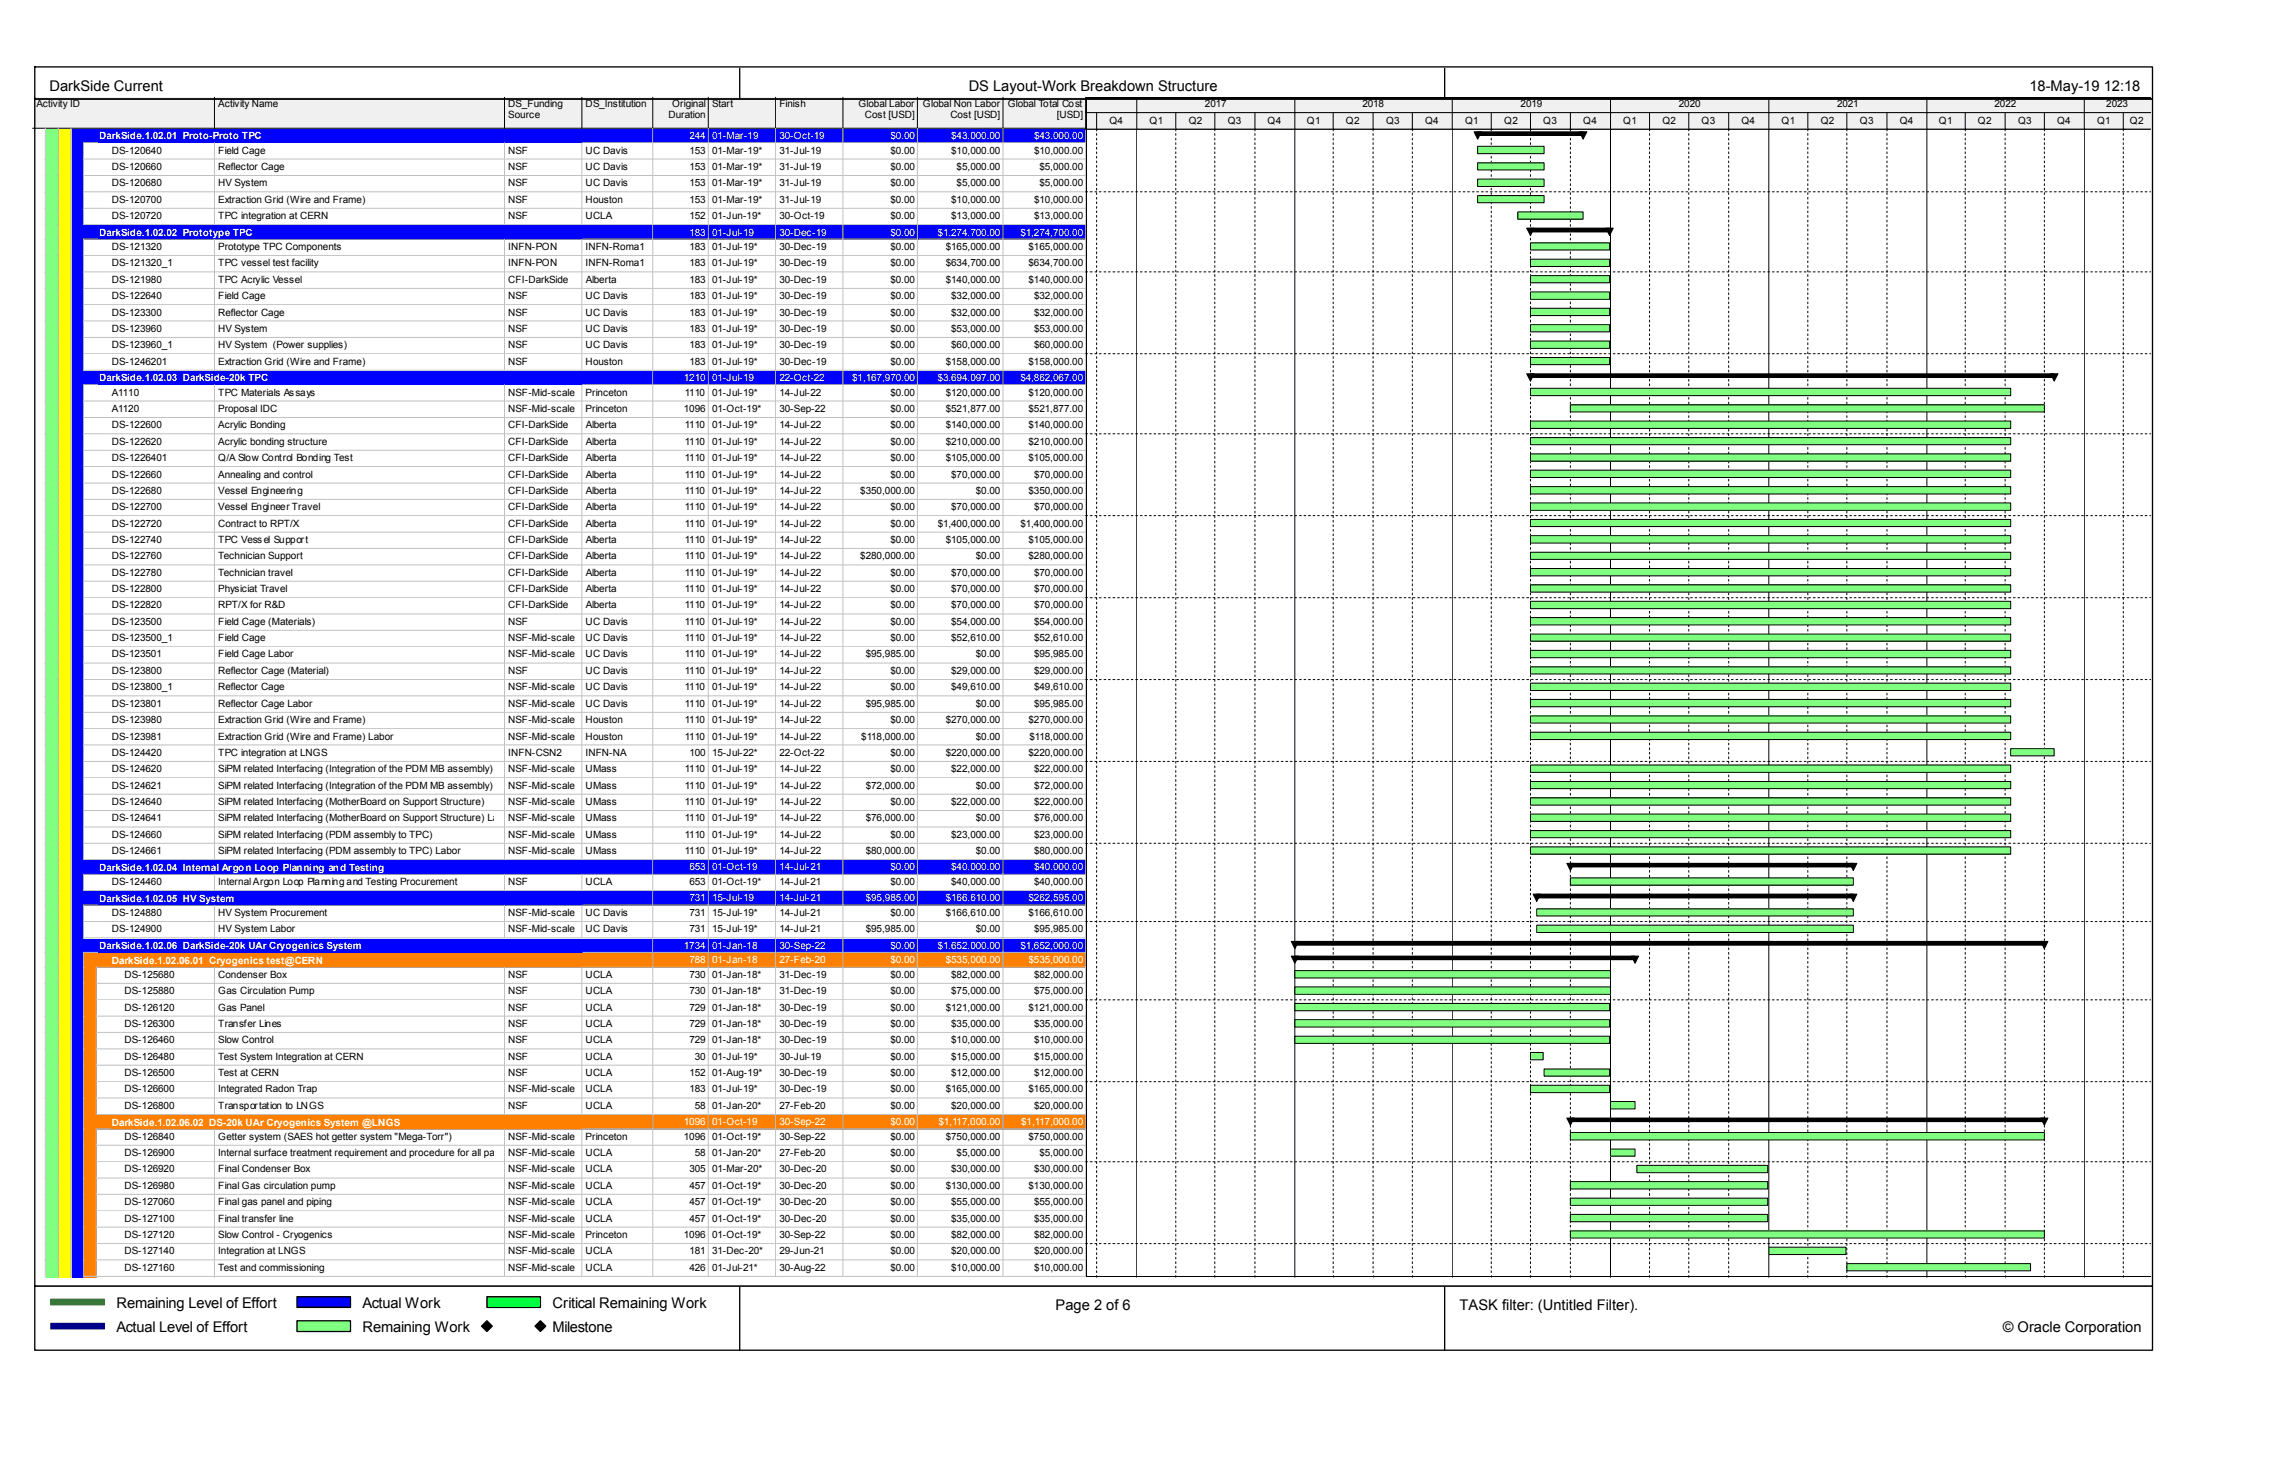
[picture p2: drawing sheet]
<svg xmlns="http://www.w3.org/2000/svg" width="432mm" height="279mm" viewBox="0 0 432 279" stroke-linecap="round" stroke-linejoin="round" font-family="sans-serif">
<defs><g id="words">
<g font-size="2.8">
<text x="9.4" y="17.3">DarkSide Current</text>
<text x="183.9" y="17.3">DS Layout-Work Breakdown Structure</text>
<text x="385.4" y="17.3">18-May-19 12:18</text>
<text x="22.1" y="248.2">Remaining Level of Effort</text>
<text x="68.8" y="248.2">Actual Work</text>
<text x="104.9" y="248.2">Critical Remaining Work</text>
<text x="200.4" y="248.7">Page 2 of 6</text>
<text x="277.2" y="248.7">TASK filter: (Untitled Filter).</text>
<text x="22.1" y="252.8">Actual Level of Effort</text>
<text x="68.8" y="252.8">Remaining Work</text>
<text x="104.9" y="252.8">Milestone</text>
<text x="380.3" y="252.8">© Oracle Corporation</text>
</g>
<g font-size="1.9">
<text x="6.9" y="20.4">Activity ID</text>
<text x="41.4" y="20.4">Activity Name</text>
<text x="96.5" y="20.4">DS_Funding</text>
<text x="96.5" y="22.4">Source</text>
<text x="111.2" y="20.4">DS_Institution</text>
<text x="126.9" y="22.4">Duration</text>
<text x="127.6" y="20.4">Original</text>
<text x="135.2" y="20.4">Start</text>
<text x="148" y="20.4">Finish</text>
<text x="163" y="20.4">Global Labor</text>
<text x="164.2" y="22.4">Cost [USD]</text>
<text x="175.3" y="20.4">Global Non Labor</text>
<text x="180.5" y="22.4">Cost [USD]</text>
<text x="191.3" y="20.4">Global Total Cost</text>
<text x="200.7" y="22.4">[USD]</text>
<text x="210.7" y="23.5">Q4</text>
<text x="218.3" y="23.5">Q1</text>
<text x="225.7" y="23.5">Q2</text>
<text x="228.8" y="20.4">2017</text>
<text x="233.1" y="23.5">Q3</text>
<text x="240.7" y="23.5">Q4</text>
<text x="248.2" y="23.5">Q1</text>
<text x="255.6" y="23.5">Q2</text>
<text x="258.7" y="20.4">2018</text>
<text x="263.2" y="23.5">Q3</text>
<text x="270.6" y="23.5">Q4</text>
<text x="278.2" y="23.5">Q1</text>
<text x="285.6" y="23.5">Q2</text>
<text x="288.7" y="20.4">2019</text>
<text x="293" y="23.5">Q3</text>
<text x="300.7" y="23.5">Q4</text>
<text x="308.2" y="23.5">Q1</text>
<text x="315.7" y="23.5">Q2</text>
<text x="318.8" y="20.4">2020</text>
<text x="323.1" y="23.5">Q3</text>
<text x="330.7" y="23.5">Q4</text>
<text x="338.3" y="23.5">Q1</text>
<text x="345.7" y="23.5">Q2</text>
<text x="348.8" y="20.4">2021</text>
<text x="353.1" y="23.5">Q3</text>
<text x="360.7" y="23.5">Q4</text>
<text x="368.2" y="23.5">Q1</text>
<text x="375.6" y="23.5">Q2</text>
<text x="378.7" y="20.4">2022</text>
<text x="383.2" y="23.5">Q3</text>
<text x="390.6" y="23.5">Q4</text>
<text x="398.2" y="23.5">Q1</text>
<text x="399.9" y="20.4">2023</text>
<text x="404.4" y="23.5">Q2</text>
<text x="21.3" y="29.2">DS-120640</text>
<text x="41.4" y="29.2">Field Cage</text>
<text x="96.5" y="29.2">NSF</text>
<text x="111.2" y="29.2">UC Davis</text>
<text x="130.9" y="29.2">153</text>
<text x="135.2" y="29.2">01-Mar-19*</text>
<text x="148" y="29.2">31-Jul-19</text>
<text x="169.1" y="29.2">$0.00</text>
<text x="180.6" y="29.2">$10,000.00</text>
<text x="196.3" y="29.2">$10,000.00</text>
<text x="21.3" y="32.3">DS-120660</text>
<text x="21.3" y="35.3">DS-120680</text>
<text x="41.4" y="32.3">Reflector Cage</text>
<text x="41.4" y="35.3">HV System</text>
<text x="96.5" y="32.3">NSF</text>
<text x="96.5" y="35.3">NSF</text>
<text x="111.2" y="32.3">UC Davis</text>
<text x="111.2" y="35.3">UC Davis</text>
<text x="130.9" y="32.3">153</text>
<text x="130.9" y="35.3">153</text>
<text x="135.2" y="32.3">01-Mar-19*</text>
<text x="135.2" y="35.3">01-Mar-19*</text>
<text x="148" y="32.3">31-Jul-19</text>
<text x="148" y="35.3">31-Jul-19</text>
<text x="169.1" y="32.3">$0.00</text>
<text x="169.1" y="35.3">$0.00</text>
<text x="181.7" y="32.3">$5,000.00</text>
<text x="181.7" y="35.3">$5,000.00</text>
<text x="197.4" y="32.3">$5,000.00</text>
<text x="197.4" y="35.3">$5,000.00</text>
<text x="21.3" y="38.5">DS-120700</text>
<text x="21.3" y="41.6">DS-120720</text>
<text x="41.4" y="38.5">Extraction Grid (Wire and Frame)</text>
<text x="41.4" y="41.6">TPC integration at CERN</text>
<text x="96.5" y="38.5">NSF</text>
<text x="96.5" y="41.6">NSF</text>
<text x="111.2" y="38.5">Houston</text>
<text x="111.2" y="41.6">UCLA</text>
<text x="130.9" y="38.5">153</text>
<text x="130.9" y="41.6">152</text>
<text x="135.2" y="38.5">01-Mar-19*</text>
<text x="135.2" y="41.6">01-Jun-19*</text>
<text x="148" y="38.5">31-Jul-19</text>
<text x="148" y="41.6">30-Oct-19</text>
<text x="169.1" y="38.5">$0.00</text>
<text x="169.1" y="41.6">$0.00</text>
<text x="180.6" y="38.5">$10,000.00</text>
<text x="180.6" y="41.6">$13,000.00</text>
<text x="196.3" y="38.5">$10,000.00</text>
<text x="196.3" y="41.6">$13,000.00</text>
<text x="21.3" y="47.5">DS-121320</text>
<text x="41.4" y="47.5">Prototype TPC Components</text>
<text x="96.5" y="47.5">INFN-PON</text>
<text x="111.2" y="47.5">INFN-Roma1</text>
<text x="130.9" y="47.5">183</text>
<text x="135.2" y="47.5">01-Jul-19*</text>
<text x="148" y="47.5">30-Dec-19</text>
<text x="169.1" y="47.5">$0.00</text>
<text x="179.6" y="47.5">$165,000.00</text>
<text x="195.3" y="47.5">$165,000.00</text>
<text x="21.3" y="50.5">DS-121320_1</text>
<text x="21.3" y="53.7">DS-121980</text>
<text x="41.4" y="50.5">TPC vessel test facility</text>
<text x="41.4" y="53.7">TPC Acrylic Vessel</text>
<text x="96.5" y="50.5">INFN-PON</text>
<text x="96.5" y="53.7">CFI-DarkSide</text>
<text x="111.2" y="50.5">INFN-Roma1</text>
<text x="111.2" y="53.7">Alberta</text>
<text x="130.9" y="50.5">183</text>
<text x="130.9" y="53.7">183</text>
<text x="135.2" y="50.5">01-Jul-19*</text>
<text x="135.2" y="53.7">01-Jul-19*</text>
<text x="148" y="50.5">30-Dec-19</text>
<text x="148" y="53.7">30-Dec-19</text>
<text x="169.1" y="50.5">$0.00</text>
<text x="169.1" y="53.7">$0.00</text>
<text x="179.6" y="50.5">$634,700.00</text>
<text x="179.6" y="53.7">$140,000.00</text>
<text x="195.3" y="50.5">$634,700.00</text>
<text x="195.3" y="53.7">$140,000.00</text>
<text x="21.3" y="56.8">DS-122640</text>
<text x="21.3" y="59.9">DS-123300</text>
<text x="41.4" y="56.8">Field Cage</text>
<text x="41.4" y="59.9">Reflector Cage</text>
<text x="96.5" y="56.8">NSF</text>
<text x="96.5" y="59.9">NSF</text>
<text x="111.2" y="56.8">UC Davis</text>
<text x="111.2" y="59.9">UC Davis</text>
<text x="130.9" y="56.8">183</text>
<text x="130.9" y="59.9">183</text>
<text x="135.2" y="56.8">01-Jul-19*</text>
<text x="135.2" y="59.9">01-Jul-19*</text>
<text x="148" y="56.8">30-Dec-19</text>
<text x="148" y="59.9">30-Dec-19</text>
<text x="169.1" y="56.8">$0.00</text>
<text x="169.1" y="59.9">$0.00</text>
<text x="180.6" y="56.8">$32,000.00</text>
<text x="180.6" y="59.9">$32,000.00</text>
<text x="196.3" y="56.8">$32,000.00</text>
<text x="196.3" y="59.9">$32,000.00</text>
<text x="21.3" y="63">DS-123960</text>
<text x="41.4" y="63">HV System</text>
<text x="96.5" y="63">NSF</text>
<text x="111.2" y="63">UC Davis</text>
<text x="130.9" y="63">183</text>
<text x="135.2" y="63">01-Jul-19*</text>
<text x="148" y="63">30-Dec-19</text>
<text x="169.1" y="63">$0.00</text>
<text x="180.6" y="63">$53,000.00</text>
<text x="196.3" y="63">$53,000.00</text>
<text x="21.3" y="66.1">DS-123960_1</text>
<text x="21.3" y="69.2">DS-1246201</text>
<text x="41.4" y="66.1">HV System (Power supplies)</text>
<text x="41.4" y="69.2">Extraction Grid (Wire and Frame)</text>
<text x="96.5" y="66.1">NSF</text>
<text x="96.5" y="69.2">NSF</text>
<text x="111.2" y="66.1">UC Davis</text>
<text x="111.2" y="69.2">Houston</text>
<text x="130.9" y="66.1">183</text>
<text x="130.9" y="69.2">183</text>
<text x="135.2" y="66.1">01-Jul-19*</text>
<text x="135.2" y="69.2">01-Jul-19*</text>
<text x="148" y="66.1">30-Dec-19</text>
<text x="148" y="69.2">30-Dec-19</text>
<text x="169.1" y="66.1">$0.00</text>
<text x="169.1" y="69.2">$0.00</text>
<text x="179.6" y="69.2">$158,000.00</text>
<text x="180.6" y="66.1">$60,000.00</text>
<text x="195.3" y="69.2">$158,000.00</text>
<text x="196.3" y="66.1">$60,000.00</text>
<text x="21.3" y="75.1">A1110</text>
<text x="41.4" y="75.1">TPC Materials Assays</text>
<text x="96.5" y="75.1">NSF-Mid-scale</text>
<text x="111.2" y="75.1">Princeton</text>
<text x="130" y="75.1">1110</text>
<text x="135.2" y="75.1">01-Jul-19*</text>
<text x="148" y="75.1">14-Jul-22</text>
<text x="169.1" y="75.1">$0.00</text>
<text x="179.6" y="75.1">$120,000.00</text>
<text x="195.3" y="75.1">$120,000.00</text>
<text x="21.3" y="81.3">DS-122600</text>
<text x="21.3" y="78.2">A1120</text>
<text x="41.4" y="78.2">Proposal IDC</text>
<text x="41.4" y="81.3">Acrylic Bonding</text>
<text x="96.5" y="78.2">NSF-Mid-scale</text>
<text x="96.5" y="81.3">CFI-DarkSide</text>
<text x="111.2" y="78.2">Princeton</text>
<text x="111.2" y="81.3">Alberta</text>
<text x="129.9" y="78.2">1096</text>
<text x="130" y="81.3">1110</text>
<text x="135.2" y="78.2">01-Oct-19*</text>
<text x="135.2" y="81.3">01-Jul-19*</text>
<text x="148" y="78.2">30-Sep-22</text>
<text x="148" y="81.3">14-Jul-22</text>
<text x="169.1" y="78.2">$0.00</text>
<text x="169.1" y="81.3">$0.00</text>
<text x="179.6" y="78.2">$521,877.00</text>
<text x="179.6" y="81.3">$140,000.00</text>
<text x="195.3" y="78.2">$521,877.00</text>
<text x="195.3" y="81.3">$140,000.00</text>
<text x="21.3" y="84.4">DS-122620</text>
<text x="21.3" y="87.5">DS-1226401</text>
<text x="41.4" y="87.5">Q/A Slow Control Bonding Test</text>
<text x="41.4" y="84.4">Acrylic bonding structure</text>
<text x="96.5" y="84.4">CFI-DarkSide</text>
<text x="96.5" y="87.5">CFI-DarkSide</text>
<text x="111.2" y="84.4">Alberta</text>
<text x="111.2" y="87.5">Alberta</text>
<text x="130" y="84.4">1110</text>
<text x="130" y="87.5">1110</text>
<text x="135.2" y="84.4">01-Jul-19*</text>
<text x="135.2" y="87.5">01-Jul-19*</text>
<text x="148" y="84.4">14-Jul-22</text>
<text x="148" y="87.5">14-Jul-22</text>
<text x="169.1" y="84.4">$0.00</text>
<text x="169.1" y="87.5">$0.00</text>
<text x="179.6" y="84.4">$210,000.00</text>
<text x="179.6" y="87.5">$105,000.00</text>
<text x="195.3" y="84.4">$210,000.00</text>
<text x="195.3" y="87.5">$105,000.00</text>
<text x="21.3" y="90.6">DS-122660</text>
<text x="21.3" y="93.7">DS-122680</text>
<text x="41.4" y="93.7">Vessel Engineering</text>
<text x="41.4" y="90.6">Annealing and control</text>
<text x="96.5" y="90.6">CFI-DarkSide</text>
<text x="96.5" y="93.7">CFI-DarkSide</text>
<text x="111.2" y="90.6">Alberta</text>
<text x="111.2" y="93.7">Alberta</text>
<text x="130" y="90.6">1110</text>
<text x="130" y="93.7">1110</text>
<text x="135.2" y="90.6">01-Jul-19*</text>
<text x="135.2" y="93.7">01-Jul-19*</text>
<text x="148" y="90.6">14-Jul-22</text>
<text x="148" y="93.7">14-Jul-22</text>
<text x="163.4" y="93.7">$350,000.00</text>
<text x="169.1" y="90.6">$0.00</text>
<text x="180.6" y="90.6">$70,000.00</text>
<text x="185.3" y="93.7">$0.00</text>
<text x="195.3" y="93.7">$350,000.00</text>
<text x="196.3" y="90.6">$70,000.00</text>
<text x="21.3" y="96.9">DS-122700</text>
<text x="21.3" y="99.9">DS-122720</text>
<text x="41.4" y="96.9">Vessel Engineer Travel</text>
<text x="41.4" y="99.9">Contract to RPT/X</text>
<text x="96.5" y="96.9">CFI-DarkSide</text>
<text x="96.5" y="99.9">CFI-DarkSide</text>
<text x="111.2" y="96.9">Alberta</text>
<text x="111.2" y="99.9">Alberta</text>
<text x="130" y="96.9">1110</text>
<text x="130" y="99.9">1110</text>
<text x="135.2" y="96.9">01-Jul-19*</text>
<text x="135.2" y="99.9">01-Jul-19*</text>
<text x="148" y="96.9">14-Jul-22</text>
<text x="148" y="99.9">14-Jul-22</text>
<text x="169.1" y="96.9">$0.00</text>
<text x="169.1" y="99.9">$0.00</text>
<text x="178.1" y="99.9">$1,400,000.00</text>
<text x="180.6" y="96.9">$70,000.00</text>
<text x="193.8" y="99.9">$1,400,000.00</text>
<text x="196.3" y="96.9">$70,000.00</text>
<text x="21.3" y="103.1">DS-122740</text>
<text x="21.3" y="106.2">DS-122760</text>
<text x="41.4" y="103.1">TPC Vessel Support</text>
<text x="41.4" y="106.2">Technician Support</text>
<text x="96.5" y="103.1">CFI-DarkSide</text>
<text x="96.5" y="106.2">CFI-DarkSide</text>
<text x="111.2" y="103.1">Alberta</text>
<text x="111.2" y="106.2">Alberta</text>
<text x="130" y="103.1">1110</text>
<text x="130" y="106.2">1110</text>
<text x="135.2" y="103.1">01-Jul-19*</text>
<text x="135.2" y="106.2">01-Jul-19*</text>
<text x="148" y="103.1">14-Jul-22</text>
<text x="148" y="106.2">14-Jul-22</text>
<text x="163.4" y="106.2">$280,000.00</text>
<text x="169.1" y="103.1">$0.00</text>
<text x="179.6" y="103.1">$105,000.00</text>
<text x="185.3" y="106.2">$0.00</text>
<text x="195.3" y="103.1">$105,000.00</text>
<text x="195.3" y="106.2">$280,000.00</text>
<text x="21.3" y="109.3">DS-122780</text>
<text x="21.3" y="112.4">DS-122800</text>
<text x="41.4" y="109.3">Technician travel</text>
<text x="41.4" y="112.4">Physiciat Travel</text>
<text x="96.5" y="109.3">CFI-DarkSide</text>
<text x="96.5" y="112.4">CFI-DarkSide</text>
<text x="111.2" y="109.3">Alberta</text>
<text x="111.2" y="112.4">Alberta</text>
<text x="130" y="109.3">1110</text>
<text x="130" y="112.4">1110</text>
<text x="135.2" y="109.3">01-Jul-19*</text>
<text x="135.2" y="112.4">01-Jul-19*</text>
<text x="148" y="109.3">14-Jul-22</text>
<text x="148" y="112.4">14-Jul-22</text>
<text x="169.1" y="109.3">$0.00</text>
<text x="169.1" y="112.4">$0.00</text>
<text x="180.6" y="109.3">$70,000.00</text>
<text x="180.6" y="112.4">$70,000.00</text>
<text x="196.3" y="109.3">$70,000.00</text>
<text x="196.3" y="112.4">$70,000.00</text>
<text x="21.3" y="115.5">DS-122820</text>
<text x="21.3" y="118.6">DS-123500</text>
<text x="41.4" y="115.5">RPT/X for R&amp;D</text>
<text x="41.4" y="118.6">Field Cage (Materials)</text>
<text x="96.5" y="115.5">CFI-DarkSide</text>
<text x="96.5" y="118.6">NSF</text>
<text x="111.2" y="118.6">UC Davis</text>
<text x="111.2" y="115.5">Alberta</text>
<text x="130" y="115.5">1110</text>
<text x="130" y="118.6">1110</text>
<text x="135.2" y="115.5">01-Jul-19*</text>
<text x="135.2" y="118.6">01-Jul-19*</text>
<text x="148" y="115.5">14-Jul-22</text>
<text x="148" y="118.6">14-Jul-22</text>
<text x="169.1" y="115.5">$0.00</text>
<text x="169.1" y="118.6">$0.00</text>
<text x="180.6" y="115.5">$70,000.00</text>
<text x="180.6" y="118.6">$54,000.00</text>
<text x="196.3" y="115.5">$70,000.00</text>
<text x="196.3" y="118.6">$54,000.00</text>
<text x="21.3" y="121.7">DS-123500_1</text>
<text x="21.3" y="124.8">DS-123501</text>
<text x="41.4" y="121.7">Field Cage</text>
<text x="41.4" y="124.8">Field Cage Labor</text>
<text x="96.5" y="121.7">NSF-Mid-scale</text>
<text x="96.5" y="124.8">NSF-Mid-scale</text>
<text x="111.2" y="121.7">UC Davis</text>
<text x="111.2" y="124.8">UC Davis</text>
<text x="130" y="121.7">1110</text>
<text x="130" y="124.8">1110</text>
<text x="135.2" y="121.7">01-Jul-19*</text>
<text x="135.2" y="124.8">01-Jul-19*</text>
<text x="148" y="121.7">14-Jul-22</text>
<text x="148" y="124.8">14-Jul-22</text>
<text x="164.4" y="124.8">$95,985.00</text>
<text x="169.1" y="121.7">$0.00</text>
<text x="180.6" y="121.7">$52,610.00</text>
<text x="185.3" y="124.8">$0.00</text>
<text x="196.3" y="121.7">$52,610.00</text>
<text x="196.3" y="124.8">$95,985.00</text>
<text x="21.3" y="127.9">DS-123800</text>
<text x="21.3" y="131">DS-123800_1</text>
<text x="41.4" y="127.9">Reflector Cage (Material)</text>
<text x="41.4" y="131">Reflector Cage</text>
<text x="96.5" y="127.9">NSF</text>
<text x="96.5" y="131">NSF-Mid-scale</text>
<text x="111.2" y="127.9">UC Davis</text>
<text x="111.2" y="131">UC Davis</text>
<text x="130" y="127.9">1110</text>
<text x="130" y="131">1110</text>
<text x="135.2" y="127.9">01-Jul-19*</text>
<text x="135.2" y="131">01-Jul-19*</text>
<text x="148" y="127.9">14-Jul-22</text>
<text x="148" y="131">14-Jul-22</text>
<text x="169.1" y="127.9">$0.00</text>
<text x="169.1" y="131">$0.00</text>
<text x="180.6" y="127.9">$29,000.00</text>
<text x="180.6" y="131">$49,610.00</text>
<text x="196.3" y="127.9">$29,000.00</text>
<text x="196.3" y="131">$49,610.00</text>
<text x="21.3" y="134.2">DS-123801</text>
<text x="21.3" y="137.2">DS-123980</text>
<text x="41.4" y="134.2">Reflector Cage Labor</text>
<text x="41.4" y="137.2">Extraction Grid (Wire and Frame)</text>
<text x="96.5" y="134.2">NSF-Mid-scale</text>
<text x="96.5" y="137.2">NSF-Mid-scale</text>
<text x="111.2" y="134.2">UC Davis</text>
<text x="111.2" y="137.2">Houston</text>
<text x="130" y="134.2">1110</text>
<text x="130" y="137.2">1110</text>
<text x="135.2" y="134.2">01-Jul-19*</text>
<text x="135.2" y="137.2">01-Jul-19*</text>
<text x="148" y="134.2">14-Jul-22</text>
<text x="148" y="137.2">14-Jul-22</text>
<text x="164.4" y="134.2">$95,985.00</text>
<text x="169.1" y="137.2">$0.00</text>
<text x="179.6" y="137.2">$270,000.00</text>
<text x="185.3" y="134.2">$0.00</text>
<text x="195.3" y="137.2">$270,000.00</text>
<text x="196.3" y="134.2">$95,985.00</text>
<text x="21.3" y="140.4">DS-123981</text>
<text x="21.3" y="143.5">DS-124420</text>
<text x="41.4" y="140.4">Extraction Grid (Wire and Frame) Labor</text>
<text x="41.4" y="143.5">TPC integration at LNGS</text>
<text x="96.5" y="140.4">NSF-Mid-scale</text>
<text x="96.5" y="143.5">INFN-CSN2</text>
<text x="111.2" y="140.4">Houston</text>
<text x="111.2" y="143.5">INFN-NA</text>
<text x="130" y="140.4">1110</text>
<text x="130.9" y="143.5">100</text>
<text x="135.2" y="140.4">01-Jul-19*</text>
<text x="135.2" y="143.5">15-Jul-22*</text>
<text x="148" y="140.4">14-Jul-22</text>
<text x="148" y="143.5">22-Oct-22</text>
<text x="163.5" y="140.4">$118,000.00</text>
<text x="169.1" y="143.5">$0.00</text>
<text x="179.6" y="143.5">$220,000.00</text>
<text x="185.3" y="140.4">$0.00</text>
<text x="195.3" y="143.5">$220,000.00</text>
<text x="195.5" y="140.4">$118,000.00</text>
<text x="21.3" y="146.6">DS-124620</text>
<text x="21.3" y="149.7">DS-124621</text>
<text x="41.4" y="146.6">SiPM related Interfacing (Integration of the PDM MB assembly)</text>
<text x="41.4" y="149.7">SiPM related Interfacing (Integration of the PDM MB assembly) Labor</text>
<text x="96.5" y="146.6">NSF-Mid-scale</text>
<text x="96.5" y="149.7">NSF-Mid-scale</text>
<text x="111.2" y="146.6">UMass</text>
<text x="111.2" y="149.7">UMass</text>
<text x="130" y="146.6">1110</text>
<text x="130" y="149.7">1110</text>
<text x="135.2" y="146.6">01-Jul-19*</text>
<text x="135.2" y="149.7">01-Jul-19*</text>
<text x="148" y="146.6">14-Jul-22</text>
<text x="148" y="149.7">14-Jul-22</text>
<text x="164.4" y="149.7">$72,000.00</text>
<text x="169.1" y="146.6">$0.00</text>
<text x="180.6" y="146.6">$22,000.00</text>
<text x="185.3" y="149.7">$0.00</text>
<text x="196.3" y="146.6">$22,000.00</text>
<text x="196.3" y="149.7">$72,000.00</text>
<text x="21.3" y="152.8">DS-124640</text>
<text x="21.3" y="155.9">DS-124641</text>
<text x="41.4" y="152.8">SiPM related Interfacing (MotherBoard on Support Structure)</text>
<text x="41.4" y="155.9">SiPM related Interfacing (MotherBoard on Support Structure) LaborNSF-Mid-scale</text>
<text x="96.5" y="152.8">NSF-Mid-scale</text>
<text x="111.2" y="152.8">UMass</text>
<text x="111.2" y="155.9">UMass</text>
<text x="130" y="152.8">1110</text>
<text x="130" y="155.9">1110</text>
<text x="135.2" y="152.8">01-Jul-19*</text>
<text x="135.2" y="155.9">01-Jul-19*</text>
<text x="148" y="152.8">14-Jul-22</text>
<text x="148" y="155.9">14-Jul-22</text>
<text x="164.4" y="155.9">$76,000.00</text>
<text x="169.1" y="152.8">$0.00</text>
<text x="180.6" y="152.8">$22,000.00</text>
<text x="185.3" y="155.9">$0.00</text>
<text x="196.3" y="152.8">$22,000.00</text>
<text x="196.3" y="155.9">$76,000.00</text>
<text x="21.3" y="159">DS-124660</text>
<text x="41.4" y="159">SiPM related Interfacing (PDM assembly to TPC)</text>
<text x="96.5" y="159">NSF-Mid-scale</text>
<text x="111.2" y="159">UMass</text>
<text x="130" y="159">1110</text>
<text x="135.2" y="159">01-Jul-19*</text>
<text x="148" y="159">14-Jul-22</text>
<text x="169.1" y="159">$0.00</text>
<text x="180.6" y="159">$23,000.00</text>
<text x="196.3" y="159">$23,000.00</text>
<text x="21.3" y="162.1">DS-124661</text>
<text x="21.3" y="168">DS-124460</text>
<text x="41.4" y="162.1">SiPM related Interfacing (PDM assembly to TPC) Labor</text>
<text x="41.4" y="168">Internal Argon Loop Planning and Testing Procurement</text>
<text x="96.5" y="162.1">NSF-Mid-scale</text>
<text x="96.5" y="168">NSF</text>
<text x="111.2" y="162.1">UMass</text>
<text x="111.2" y="168">UCLA</text>
<text x="130" y="162.1">1110</text>
<text x="130.9" y="168">653</text>
<text x="135.2" y="162.1">01-Jul-19*</text>
<text x="135.2" y="168">01-Oct-19*</text>
<text x="148" y="162.1">14-Jul-22</text>
<text x="148" y="168">14-Jul-21</text>
<text x="164.4" y="162.1">$80,000.00</text>
<text x="169.1" y="168">$0.00</text>
<text x="180.6" y="168">$40,000.00</text>
<text x="185.3" y="162.1">$0.00</text>
<text x="196.3" y="162.1">$80,000.00</text>
<text x="196.3" y="168">$40,000.00</text>
<text x="21.3" y="173.9">DS-124880</text>
<text x="41.4" y="173.9">HV System Procurement</text>
<text x="96.5" y="173.9">NSF-Mid-scale</text>
<text x="111.2" y="173.9">UC Davis</text>
<text x="130.9" y="173.9">731</text>
<text x="135.2" y="173.9">15-Jul-19*</text>
<text x="148" y="173.9">14-Jul-21</text>
<text x="169.1" y="173.9">$0.00</text>
<text x="179.6" y="173.9">$166,610.00</text>
<text x="195.3" y="173.9">$166,610.00</text>
<text x="21.3" y="177">DS-124900</text>
<text x="41.4" y="177">HV System Labor</text>
<text x="96.5" y="177">NSF-Mid-scale</text>
<text x="111.2" y="177">UC Davis</text>
<text x="130.9" y="177">731</text>
<text x="135.2" y="177">15-Jul-19*</text>
<text x="148" y="177">14-Jul-21</text>
<text x="164.4" y="177">$95,985.00</text>
<text x="185.3" y="177">$0.00</text>
<text x="196.3" y="177">$95,985.00</text>
<text x="23.7" y="185.6">DS-125680</text>
<text x="41.4" y="185.6">Condenser Box</text>
<text x="96.5" y="185.6">NSF</text>
<text x="111.2" y="185.6">UCLA</text>
<text x="130.9" y="185.6">730</text>
<text x="135.2" y="185.6">01-Jan-18*</text>
<text x="148" y="185.6">31-Dec-19</text>
<text x="169.1" y="185.6">$0.00</text>
<text x="180.6" y="185.6">$82,000.00</text>
<text x="196.3" y="185.6">$82,000.00</text>
<text x="23.7" y="188.7">DS-125880</text>
<text x="23.7" y="191.8">DS-126120</text>
<text x="41.4" y="188.7">Gas Circulation Pump</text>
<text x="41.4" y="191.8">Gas Panel</text>
<text x="96.5" y="188.7">NSF</text>
<text x="96.5" y="191.8">NSF</text>
<text x="111.2" y="188.7">UCLA</text>
<text x="111.2" y="191.8">UCLA</text>
<text x="130.9" y="188.7">730</text>
<text x="130.9" y="191.8">729</text>
<text x="135.2" y="188.7">01-Jan-18*</text>
<text x="135.2" y="191.8">01-Jan-18*</text>
<text x="148" y="188.7">31-Dec-19</text>
<text x="148" y="191.8">30-Dec-19</text>
<text x="169.1" y="188.7">$0.00</text>
<text x="169.1" y="191.8">$0.00</text>
<text x="179.6" y="191.8">$121,000.00</text>
<text x="180.6" y="188.7">$75,000.00</text>
<text x="195.3" y="191.8">$121,000.00</text>
<text x="196.3" y="188.7">$75,000.00</text>
<text x="23.7" y="194.9">DS-126300</text>
<text x="41.4" y="194.9">Transfer Lines</text>
<text x="96.5" y="194.9">NSF</text>
<text x="111.2" y="194.9">UCLA</text>
<text x="130.9" y="194.9">729</text>
<text x="135.2" y="194.9">01-Jan-18*</text>
<text x="148" y="194.9">30-Dec-19</text>
<text x="169.1" y="194.9">$0.00</text>
<text x="180.6" y="194.9">$35,000.00</text>
<text x="196.3" y="194.9">$35,000.00</text>
<text x="23.7" y="198">DS-126460</text>
<text x="23.7" y="201.1">DS-126480</text>
<text x="41.4" y="198">Slow Control</text>
<text x="41.4" y="201.1">Test System Integration at CERN</text>
<text x="96.5" y="198">NSF</text>
<text x="96.5" y="201.1">NSF</text>
<text x="111.2" y="198">UCLA</text>
<text x="111.2" y="201.1">UCLA</text>
<text x="130.9" y="198">729</text>
<text x="132" y="201.1">30</text>
<text x="135.2" y="198">01-Jan-18*</text>
<text x="135.2" y="201.1">01-Jul-19*</text>
<text x="148" y="198">30-Dec-19</text>
<text x="148" y="201.1">30-Jul-19</text>
<text x="169.1" y="198">$0.00</text>
<text x="169.1" y="201.1">$0.00</text>
<text x="180.6" y="198">$10,000.00</text>
<text x="180.6" y="201.1">$15,000.00</text>
<text x="196.3" y="198">$10,000.00</text>
<text x="196.3" y="201.1">$15,000.00</text>
<text x="23.7" y="204.3">DS-126500</text>
<text x="23.7" y="207.3">DS-126600</text>
<text x="41.4" y="204.3">Test at CERN</text>
<text x="41.4" y="207.3">Integrated Radon Trap</text>
<text x="96.5" y="204.3">NSF</text>
<text x="96.5" y="207.3">NSF-Mid-scale</text>
<text x="111.2" y="204.3">UCLA</text>
<text x="111.2" y="207.3">UCLA</text>
<text x="130.9" y="204.3">152</text>
<text x="130.9" y="207.3">183</text>
<text x="135.2" y="204.3">01-Aug-19*</text>
<text x="135.2" y="207.3">01-Jul-19*</text>
<text x="148" y="204.3">30-Dec-19</text>
<text x="148" y="207.3">30-Dec-19</text>
<text x="169.1" y="204.3">$0.00</text>
<text x="169.1" y="207.3">$0.00</text>
<text x="179.6" y="207.3">$165,000.00</text>
<text x="180.6" y="204.3">$12,000.00</text>
<text x="195.3" y="207.3">$165,000.00</text>
<text x="196.3" y="204.3">$12,000.00</text>
<text x="23.7" y="210.5">DS-126800</text>
<text x="41.4" y="210.5">Transportation to LNGS</text>
<text x="96.5" y="210.5">NSF</text>
<text x="111.2" y="210.5">UCLA</text>
<text x="132" y="210.5">58</text>
<text x="135.2" y="210.5">01-Jan-20*</text>
<text x="148" y="210.5">27-Feb-20</text>
<text x="169.1" y="210.5">$0.00</text>
<text x="180.6" y="210.5">$20,000.00</text>
<text x="196.3" y="210.5">$20,000.00</text>
<text x="23.7" y="216.3">DS-126840</text>
<text x="23.7" y="219.5">DS-126900</text>
<text x="41.4" y="216.3">Getter system (SAES hot getter system &quot;Mega-Torr&quot;)</text>
<text x="41.4" y="219.5">Internal surface treatment requirement and procedure for all parts in contact with Underground Argon</text>
<text x="96.5" y="216.3">NSF-Mid-scale</text>
<text x="96.5" y="219.5">NSF-Mid-scale</text>
<text x="111.2" y="216.3">Princeton</text>
<text x="111.2" y="219.5">UCLA</text>
<text x="129.9" y="216.3">1096</text>
<text x="132" y="219.5">58</text>
<text x="135.2" y="216.3">01-Oct-19*</text>
<text x="135.2" y="219.5">01-Jan-20*</text>
<text x="148" y="216.3">30-Sep-22</text>
<text x="148" y="219.5">27-Feb-20</text>
<text x="169.1" y="216.3">$0.00</text>
<text x="169.1" y="219.5">$0.00</text>
<text x="179.6" y="216.3">$750,000.00</text>
<text x="181.7" y="219.5">$5,000.00</text>
<text x="195.3" y="216.3">$750,000.00</text>
<text x="197.4" y="219.5">$5,000.00</text>
<text x="23.7" y="222.5">DS-126920</text>
<text x="23.7" y="225.7">DS-126980</text>
<text x="41.4" y="222.5">Final Condenser Box</text>
<text x="41.4" y="225.7">Final Gas circulation pump</text>
<text x="96.5" y="222.5">NSF-Mid-scale</text>
<text x="96.5" y="225.7">NSF-Mid-scale</text>
<text x="111.2" y="222.5">UCLA</text>
<text x="111.2" y="225.7">UCLA</text>
<text x="130.9" y="222.5">305</text>
<text x="130.9" y="225.7">457</text>
<text x="135.2" y="222.5">01-Mar-20*</text>
<text x="135.2" y="225.7">01-Oct-19*</text>
<text x="148" y="222.5">30-Dec-20</text>
<text x="148" y="225.7">30-Dec-20</text>
<text x="169.1" y="222.5">$0.00</text>
<text x="169.1" y="225.7">$0.00</text>
<text x="179.6" y="225.7">$130,000.00</text>
<text x="180.6" y="222.5">$30,000.00</text>
<text x="195.3" y="225.7">$130,000.00</text>
<text x="196.3" y="222.5">$30,000.00</text>
<text x="23.7" y="228.8">DS-127060</text>
<text x="23.7" y="231.9">DS-127100</text>
<text x="41.4" y="228.8">Final gas panel and piping</text>
<text x="41.4" y="231.9">Final transfer line</text>
<text x="96.5" y="228.8">NSF-Mid-scale</text>
<text x="96.5" y="231.9">NSF-Mid-scale</text>
<text x="111.2" y="228.8">UCLA</text>
<text x="111.2" y="231.9">UCLA</text>
<text x="130.9" y="228.8">457</text>
<text x="130.9" y="231.9">457</text>
<text x="135.2" y="228.8">01-Oct-19*</text>
<text x="135.2" y="231.9">01-Oct-19*</text>
<text x="148" y="228.8">30-Dec-20</text>
<text x="148" y="231.9">30-Dec-20</text>
<text x="169.1" y="228.8">$0.00</text>
<text x="169.1" y="231.9">$0.00</text>
<text x="180.6" y="228.8">$55,000.00</text>
<text x="180.6" y="231.9">$35,000.00</text>
<text x="196.3" y="228.8">$55,000.00</text>
<text x="196.3" y="231.9">$35,000.00</text>
<text x="23.7" y="235">DS-127120</text>
<text x="23.7" y="238.1">DS-127140</text>
<text x="41.4" y="235">Slow Control - Cryogenics</text>
<text x="41.4" y="238.1">Integration at LNGS</text>
<text x="96.5" y="235">NSF-Mid-scale</text>
<text x="96.5" y="238.1">NSF-Mid-scale</text>
<text x="111.2" y="235">Princeton</text>
<text x="111.2" y="238.1">UCLA</text>
<text x="129.9" y="235">1096</text>
<text x="130.9" y="238.1">181</text>
<text x="135.2" y="235">01-Oct-19*</text>
<text x="135.2" y="238.1">31-Dec-20*</text>
<text x="148" y="235">30-Sep-22</text>
<text x="148" y="238.1">29-Jun-21</text>
<text x="169.1" y="235">$0.00</text>
<text x="169.1" y="238.1">$0.00</text>
<text x="180.6" y="235">$82,000.00</text>
<text x="180.6" y="238.1">$20,000.00</text>
<text x="196.3" y="235">$82,000.00</text>
<text x="196.3" y="238.1">$20,000.00</text>
<text x="23.7" y="241.2">DS-127160</text>
<text x="41.4" y="241.2">Test and commissioning</text>
<text x="96.5" y="241.2">NSF-Mid-scale</text>
<text x="111.2" y="241.2">UCLA</text>
<text x="130.9" y="241.2">426</text>
<text x="135.2" y="241.2">01-Jul-21*</text>
<text x="148" y="241.2">30-Aug-22</text>
<text x="169.1" y="241.2">$0.00</text>
<text x="180.6" y="241.2">$10,000.00</text>
<text x="196.3" y="241.2">$10,000.00</text>
</g>
<g font-size="1.9" fill="#fff">
<text x="18.8" y="26.5">DarkSide.1.02.01 Proto-Proto TPC</text>
<text x="130.9" y="26.4">244</text>
<text x="135.2" y="26.4">01-Mar-19</text>
<text x="148" y="26.4">30-Oct-19</text>
<text x="169.1" y="26.4">$0.00</text>
<text x="180.6" y="26.4">$43,000.00</text>
<text x="196.3" y="26.4">$43,000.00</text>
<text x="18.8" y="44.8">DarkSide.1.02.02 Prototype TPC</text>
<text x="130.9" y="44.7">183</text>
<text x="135.2" y="44.7">01-Jul-19</text>
<text x="148" y="44.7">30-Dec-19</text>
<text x="169.1" y="44.7">$0.00</text>
<text x="178.1" y="44.7">$1,274,700.00</text>
<text x="193.8" y="44.7">$1,274,700.00</text>
<text x="18.8" y="72.4">DarkSide.1.02.03 DarkSide-20k TPC</text>
<text x="129.9" y="72.3">1210</text>
<text x="135.2" y="72.3">01-Jul-19</text>
<text x="148" y="72.3">22-Oct-22</text>
<text x="161.8" y="72.3">$1,167,970.00</text>
<text x="178.1" y="72.3">$3,694,097.00</text>
<text x="193.8" y="72.3">$4,862,067.00</text>
<text x="18.8" y="165.3">DarkSide.1.02.04 Internal Argon Loop Planning and Testing</text>
<text x="130.9" y="165.2">653</text>
<text x="135.2" y="165.2">01-Oct-19</text>
<text x="148" y="165.2">14-Jul-21</text>
<text x="169.1" y="165.2">$0.00</text>
<text x="180.6" y="165.2">$40,000.00</text>
<text x="196.3" y="165.2">$40,000.00</text>
<text x="18.8" y="171.2">DarkSide.1.02.05 HV System</text>
<text x="130.9" y="171.1">731</text>
<text x="135.2" y="171.1">15-Jul-19</text>
<text x="148" y="171.1">14-Jul-21</text>
<text x="164.4" y="171.1">$95,985.00</text>
<text x="179.6" y="171.1">$166,610.00</text>
<text x="195.3" y="171.1">$262,595.00</text>
<text x="18.8" y="180.2">DarkSide.1.02.06 DarkSide-20k UAr Cryogenics System</text>
<text x="21.3" y="182.9">DarkSide.1.02.06.01 Cryogenics test@CERN</text>
<text x="129.9" y="180.1">1734</text>
<text x="130.9" y="182.8">788</text>
<text x="135.2" y="180.1">01-Jan-18</text>
<text x="135.2" y="182.8">01-Jan-18</text>
<text x="148" y="180.1">30-Sep-22</text>
<text x="148" y="182.8">27-Feb-20</text>
<text x="169.1" y="180.1">$0.00</text>
<text x="169.1" y="182.8">$0.00</text>
<text x="178.1" y="180.1">$1,652,000.00</text>
<text x="179.6" y="182.8">$535,000.00</text>
<text x="193.8" y="180.1">$1,652,000.00</text>
<text x="195.3" y="182.8">$535,000.00</text>
<text x="21.3" y="213.7">DarkSide.1.02.06.02 DS-20k UAr Cryogenics System @LNGS</text>
<text x="129.9" y="213.6">1096</text>
<text x="135.2" y="213.6">01-Oct-19</text>
<text x="148" y="213.6">30-Sep-22</text>
<text x="169.1" y="213.6">$0.00</text>
<text x="178.2" y="213.6">$1,117,000.00</text>
<text x="193.9" y="213.6">$1,117,000.00</text>
</g>
</g></defs>
<path d="M6.4 18.5h34.5v6h-34.5z" fill="#f0f0f0"/>
<path d="M40.7 18.5v5.8h-34.5" fill="none" stroke="#000" stroke-width=".19"/>
<path d="M40.9 18.5h55.1v6h-55.1z" fill="#f0f0f0"/>
<path d="M95.8 18.5v5.8h-55.1" fill="none" stroke="#000" stroke-width=".19"/>
<path d="M96 18.5h14.7v6h-14.7z" fill="#f0f0f0"/>
<path d="M110.5 18.5v5.8h-14.7" fill="none" stroke="#000" stroke-width=".19"/>
<path d="M110.7 18.5h13.5v6h-13.5z" fill="#f0f0f0"/>
<path d="M124 18.5v5.8h-13.5" fill="none" stroke="#000" stroke-width=".19"/>
<path d="M124.2 18.5h10.5v6h-10.5z" fill="#f0f0f0"/>
<path d="M134.5 18.5v5.8h-10.5" fill="none" stroke="#000" stroke-width=".19"/>
<path d="M134.7 18.5h12.8v6h-12.8z" fill="#f0f0f0"/>
<path d="M147.3 18.5v5.8h-12.8" fill="none" stroke="#000" stroke-width=".19"/>
<path d="M147.5 18.5h12.7v6h-12.7z" fill="#f0f0f0"/>
<path d="M160.1 18.5v5.8h-12.8" fill="none" stroke="#000" stroke-width=".19"/>
<path d="M160.2 18.5h14.2v6h-14.2z" fill="#f0f0f0"/>
<path d="M174.2 18.5v5.8h-14.1" fill="none" stroke="#000" stroke-width=".19"/>
<path d="M174.4 18.5h16.2v6h-16.2z" fill="#f0f0f0"/>
<path d="M190.5 18.5v5.8h-16.3" fill="none" stroke="#000" stroke-width=".19"/>
<path d="M190.6 18.5h15.8v6h-15.8z" fill="#f0f0f0"/>
<path d="M206.2 18.5v5.8h-15.7" fill="none" stroke="#000" stroke-width=".19"/>
<path d="M6.4 24.5h2.4v2.8h-2.4z" fill="#fff"/>
<path d="M8.6 24.3v3" fill="none" stroke="#c0c0c0" stroke-width=".19"/>
<path d="M8.8 24.5h2.4v2.8h-2.4z" fill="#80ff80"/>
<path d="M11 24.3v3" fill="none" stroke="#c0c0c0" stroke-width=".19"/>
<path d="M11.2 24.5h2.4v2.8h-2.4z" fill="#ff0"/>
<path d="M13.5 24.3v3" fill="none" stroke="#c0c0c0" stroke-width=".19"/>
<path d="M13.6 24.5h27.3v2.8h-27.3z" fill="#00f"/>
<path d="M15.9 27.1h25" fill="none" stroke="#c0c0c0" stroke-width=".19"/>
<path d="M40.9 24.5h55.1v2.8h-55.1z" fill="#00f"/>
<path d="M40.9 27.1h54.9" fill="none" stroke="#c0c0c0" stroke-width=".19"/>
<path d="M96 24.5h14.7v2.8h-14.7z" fill="#00f"/>
<path d="M96 27.1h14.5" fill="none" stroke="#c0c0c0" stroke-width=".19"/>
<g fill="#00f">
<path d="M110.7 24.5h13.5v2.8h-13.5z"/>
<path d="M18.7 24.7h105v2.4h-105z"/>
</g>
<path d="M124 24.3v2.8h-13.3" fill="none" stroke="#c0c0c0" stroke-width=".19"/>
<g fill="#00f">
<path d="M124.2 24.5h10.5v2.8h-10.5z"/>
<path d="M124.5 24.7h9.7v2.4h-9.7z"/>
</g>
<path d="M134.5 24.3v2.8h-10.4" fill="none" stroke="#c0c0c0" stroke-width=".19"/>
<g fill="#00f">
<path d="M134.7 24.5h12.8v2.8h-12.8z"/>
<path d="M135 24.7h11.9v2.4h-11.9z"/>
</g>
<path d="M147.3 24.3v2.8h-12.6" fill="none" stroke="#c0c0c0" stroke-width=".19"/>
<g fill="#00f">
<path d="M147.5 24.5h12.7v2.8h-12.7z"/>
<path d="M147.8 24.7h11.9v2.4h-11.9z"/>
</g>
<path d="M160.1 24.3v2.8h-12.7" fill="none" stroke="#c0c0c0" stroke-width=".19"/>
<g fill="#00f">
<path d="M160.2 24.5h14.2v2.8h-14.2z"/>
<path d="M160.6 24.7h13.3v2.4h-13.3z"/>
</g>
<path d="M174.2 24.3v2.8h-14" fill="none" stroke="#c0c0c0" stroke-width=".19"/>
<g fill="#00f">
<path d="M174.4 24.5h16.2v2.8h-16.2z"/>
<path d="M174.8 24.7h15.3v2.4h-15.3z"/>
</g>
<path d="M190.5 24.3v2.8h-16.1" fill="none" stroke="#c0c0c0" stroke-width=".19"/>
<g fill="#00f">
<path d="M190.6 24.5h15.8v2.8h-15.8z"/>
<path d="M191 24.7h14.8v2.4h-14.8z"/>
</g>
<path d="M206.2 24.3v2.8h-15.6" fill="none" stroke="#c0c0c0" stroke-width=".19"/>
<path d="M6.4 27.3h2.4v3.1h-2.4z" fill="#fff"/>
<path d="M8.6 27.1v3.3" fill="none" stroke="#c0c0c0" stroke-width=".19"/>
<path d="M8.8 27.3h2.4v3.1h-2.4z" fill="#80ff80"/>
<path d="M11 27.1v3.3" fill="none" stroke="#c0c0c0" stroke-width=".19"/>
<path d="M11.2 27.3h2.4v3.1h-2.4z" fill="#ff0"/>
<path d="M13.5 27.1v3.3" fill="none" stroke="#c0c0c0" stroke-width=".19"/>
<path d="M13.6 27.3h2.4v3.1h-2.4z" fill="#00f"/>
<path d="M15.9 27.1v3.3" fill="none" stroke="#c0c0c0" stroke-width=".19"/>
<path d="M16 27.3h24.9v3.1h-24.9z" fill="#fff"/>
<path d="M15.9 30.2h25M40.7 27.1v3.3" fill="none" stroke="#c0c0c0" stroke-width=".19"/>
<g fill="#fff">
<path d="M40.9 27.3h55.1v3.1h-55.1z"/>
<path d="M41.3 27.5h54.2v2.7h-54.2z"/>
</g>
<path d="M95.8 27.1v3.1h-54.9" fill="none" stroke="#c0c0c0" stroke-width=".19"/>
<g fill="#fff">
<path d="M96 27.3h14.7v3.1h-14.7z"/>
<path d="M96.4 27.5h13.8v2.7h-13.8z"/>
</g>
<path d="M110.5 27.1v3.1h-14.5" fill="none" stroke="#c0c0c0" stroke-width=".19"/>
<g fill="#fff">
<path d="M110.7 27.3h13.5v3.1h-13.5z"/>
<path d="M111 27.5h12.7v2.7h-12.7z"/>
</g>
<path d="M124 27.1v3.1h-13.3" fill="none" stroke="#c0c0c0" stroke-width=".19"/>
<g fill="#fff">
<path d="M124.2 27.3h10.5v3.1h-10.5z"/>
<path d="M124.5 27.5h9.7v2.7h-9.7z"/>
</g>
<path d="M134.5 27.1v3.1h-10.4" fill="none" stroke="#c0c0c0" stroke-width=".19"/>
<g fill="#fff">
<path d="M134.7 27.3h12.8v3.1h-12.8z"/>
<path d="M135 27.5h11.9v2.7h-11.9z"/>
</g>
<path d="M147.3 27.1v3.1h-12.6" fill="none" stroke="#c0c0c0" stroke-width=".19"/>
<g fill="#fff">
<path d="M147.5 27.3h12.7v3.1h-12.7z"/>
<path d="M147.8 27.5h11.9v2.7h-11.9z"/>
</g>
<path d="M160.1 27.1v3.1h-12.7" fill="none" stroke="#c0c0c0" stroke-width=".19"/>
<g fill="#fff">
<path d="M160.2 27.3h14.2v3.1h-14.2z"/>
<path d="M160.6 27.5h13.3v2.7h-13.3z"/>
</g>
<path d="M174.2 27.1v3.1h-14" fill="none" stroke="#c0c0c0" stroke-width=".19"/>
<g fill="#fff">
<path d="M174.4 27.3h16.2v3.1h-16.2z"/>
<path d="M174.8 27.5h15.3v2.7h-15.3z"/>
</g>
<path d="M190.5 27.1v3.1h-16.1" fill="none" stroke="#c0c0c0" stroke-width=".19"/>
<g fill="#fff">
<path d="M190.6 27.3h15.8v3.1h-15.8z"/>
<path d="M191 27.5h14.8v2.7h-14.8z"/>
</g>
<path d="M206.2 27.1v3.1h-15.6" fill="none" stroke="#c0c0c0" stroke-width=".19"/>
<path d="M6.4 30.4h2.4v3.1h-2.4z" fill="#fff"/>
<path d="M8.6 30.2v3.3" fill="none" stroke="#c0c0c0" stroke-width=".19"/>
<path d="M8.8 30.4h2.4v3.1h-2.4z" fill="#80ff80"/>
<path d="M11 30.2v3.3" fill="none" stroke="#c0c0c0" stroke-width=".19"/>
<path d="M11.2 30.4h2.4v3.1h-2.4z" fill="#ff0"/>
<path d="M13.5 30.2v3.3" fill="none" stroke="#c0c0c0" stroke-width=".19"/>
<path d="M13.6 30.4h2.4v3.1h-2.4z" fill="#00f"/>
<path d="M15.9 30.2v3.3" fill="none" stroke="#c0c0c0" stroke-width=".19"/>
<path d="M16 30.4h24.9v3.1h-24.9z" fill="#fff"/>
<path d="M15.9 33.3h25M40.7 30.2v3.3" fill="none" stroke="#c0c0c0" stroke-width=".19"/>
<g fill="#fff">
<path d="M40.9 30.4h55.1v3.1h-55.1z"/>
<path d="M41.3 30.6h54.2v2.7h-54.2z"/>
</g>
<path d="M95.8 30.2v3.1h-54.9" fill="none" stroke="#c0c0c0" stroke-width=".19"/>
<g fill="#fff">
<path d="M96 30.4h14.7v3.1h-14.7z"/>
<path d="M96.4 30.6h13.8v2.7h-13.8z"/>
</g>
<path d="M110.5 30.2v3.1h-14.5" fill="none" stroke="#c0c0c0" stroke-width=".19"/>
<g fill="#fff">
<path d="M110.7 30.4h13.5v3.1h-13.5z"/>
<path d="M111 30.6h12.7v2.7h-12.7z"/>
</g>
<path d="M124 30.2v3.1h-13.3" fill="none" stroke="#c0c0c0" stroke-width=".19"/>
<g fill="#fff">
<path d="M124.2 30.4h10.5v3.1h-10.5z"/>
<path d="M124.5 30.6h9.7v2.7h-9.7z"/>
</g>
<path d="M134.5 30.2v3.1h-10.4" fill="none" stroke="#c0c0c0" stroke-width=".19"/>
<g fill="#fff">
<path d="M134.7 30.4h12.8v3.1h-12.8z"/>
<path d="M135 30.6h11.9v2.7h-11.9z"/>
</g>
<path d="M147.3 30.2v3.1h-12.6" fill="none" stroke="#c0c0c0" stroke-width=".19"/>
<g fill="#fff">
<path d="M147.5 30.4h12.7v3.1h-12.7z"/>
<path d="M147.8 30.6h11.9v2.7h-11.9z"/>
</g>
<path d="M160.1 30.2v3.1h-12.7" fill="none" stroke="#c0c0c0" stroke-width=".19"/>
<g fill="#fff">
<path d="M160.2 30.4h14.2v3.1h-14.2z"/>
<path d="M160.6 30.6h13.3v2.7h-13.3z"/>
</g>
<path d="M174.2 30.2v3.1h-14" fill="none" stroke="#c0c0c0" stroke-width=".19"/>
<g fill="#fff">
<path d="M174.4 30.4h16.2v3.1h-16.2z"/>
<path d="M174.8 30.6h15.3v2.7h-15.3z"/>
</g>
<path d="M190.5 30.2v3.1h-16.1" fill="none" stroke="#c0c0c0" stroke-width=".19"/>
<g fill="#fff">
<path d="M190.6 30.4h15.8v3.1h-15.8z"/>
<path d="M191 30.6h14.8v2.7h-14.8z"/>
</g>
<path d="M206.2 30.2v3.1h-15.6" fill="none" stroke="#c0c0c0" stroke-width=".19"/>
<path d="M6.4 33.5h2.4v3.1h-2.4z" fill="#fff"/>
<path d="M8.6 33.3v3.3" fill="none" stroke="#c0c0c0" stroke-width=".19"/>
<path d="M8.8 33.5h2.4v3.1h-2.4z" fill="#80ff80"/>
<path d="M11 33.3v3.3" fill="none" stroke="#c0c0c0" stroke-width=".19"/>
<path d="M11.2 33.5h2.4v3.1h-2.4z" fill="#ff0"/>
<path d="M13.5 33.3v3.3" fill="none" stroke="#c0c0c0" stroke-width=".19"/>
<path d="M13.6 33.5h2.4v3.1h-2.4z" fill="#00f"/>
<path d="M15.9 33.3v3.3" fill="none" stroke="#c0c0c0" stroke-width=".19"/>
<path d="M16 33.5h24.9v3.1h-24.9z" fill="#fff"/>
<path d="M15.9 36.4h25M40.7 33.3v3.3" fill="none" stroke="#c0c0c0" stroke-width=".19"/>
<g fill="#fff">
<path d="M40.9 33.5h55.1v3.1h-55.1z"/>
<path d="M41.3 33.7h54.2v2.7h-54.2z"/>
</g>
<path d="M95.8 33.3v3.1h-54.9" fill="none" stroke="#c0c0c0" stroke-width=".19"/>
<g fill="#fff">
<path d="M96 33.5h14.7v3.1h-14.7z"/>
<path d="M96.4 33.7h13.8v2.7h-13.8z"/>
</g>
<path d="M110.5 33.3v3.1h-14.5" fill="none" stroke="#c0c0c0" stroke-width=".19"/>
<g fill="#fff">
<path d="M110.7 33.5h13.5v3.1h-13.5z"/>
<path d="M111 33.7h12.7v2.7h-12.7z"/>
</g>
<path d="M124 33.3v3.1h-13.3" fill="none" stroke="#c0c0c0" stroke-width=".19"/>
<g fill="#fff">
<path d="M124.2 33.5h10.5v3.1h-10.5z"/>
<path d="M124.5 33.7h9.7v2.7h-9.7z"/>
</g>
<path d="M134.5 33.3v3.1h-10.4" fill="none" stroke="#c0c0c0" stroke-width=".19"/>
<g fill="#fff">
<path d="M134.7 33.5h12.8v3.1h-12.8z"/>
<path d="M135 33.7h11.9v2.7h-11.9z"/>
</g>
<path d="M147.3 33.3v3.1h-12.6" fill="none" stroke="#c0c0c0" stroke-width=".19"/>
<g fill="#fff">
<path d="M147.5 33.5h12.7v3.1h-12.7z"/>
<path d="M147.8 33.7h11.9v2.7h-11.9z"/>
</g>
<path d="M160.1 33.3v3.1h-12.7" fill="none" stroke="#c0c0c0" stroke-width=".19"/>
<g fill="#fff">
<path d="M160.2 33.5h14.2v3.1h-14.2z"/>
<path d="M160.6 33.7h13.3v2.7h-13.3z"/>
</g>
<path d="M174.2 33.3v3.1h-14" fill="none" stroke="#c0c0c0" stroke-width=".19"/>
<g fill="#fff">
<path d="M174.4 33.5h16.2v3.1h-16.2z"/>
<path d="M174.8 33.7h15.3v2.7h-15.3z"/>
</g>
<path d="M190.5 33.3v3.1h-16.1" fill="none" stroke="#c0c0c0" stroke-width=".19"/>
<g fill="#fff">
<path d="M190.6 33.5h15.8v3.1h-15.8z"/>
<path d="M191 33.7h14.8v2.7h-14.8z"/>
</g>
<path d="M206.2 33.3v3.1h-15.6" fill="none" stroke="#c0c0c0" stroke-width=".19"/>
<path d="M6.4 36.6h2.4v3.1h-2.4z" fill="#fff"/>
<path d="M8.6 36.4v3.3" fill="none" stroke="#c0c0c0" stroke-width=".19"/>
<path d="M8.8 36.6h2.4v3.1h-2.4z" fill="#80ff80"/>
<path d="M11 36.4v3.3" fill="none" stroke="#c0c0c0" stroke-width=".19"/>
<path d="M11.2 36.6h2.4v3.1h-2.4z" fill="#ff0"/>
<path d="M13.5 36.4v3.3" fill="none" stroke="#c0c0c0" stroke-width=".19"/>
<path d="M13.6 36.6h2.4v3.1h-2.4z" fill="#00f"/>
<path d="M15.9 36.4v3.3" fill="none" stroke="#c0c0c0" stroke-width=".19"/>
<path d="M16 36.6h24.9v3.1h-24.9z" fill="#fff"/>
<path d="M15.9 39.5h25M40.7 36.4v3.3" fill="none" stroke="#c0c0c0" stroke-width=".19"/>
<g fill="#fff">
<path d="M40.9 36.6h55.1v3.1h-55.1z"/>
<path d="M41.3 36.8h54.2v2.7h-54.2z"/>
</g>
<path d="M95.8 36.4v3.1h-54.9" fill="none" stroke="#c0c0c0" stroke-width=".19"/>
<g fill="#fff">
<path d="M96 36.6h14.7v3.1h-14.7z"/>
<path d="M96.4 36.8h13.8v2.7h-13.8z"/>
</g>
<path d="M110.5 36.4v3.1h-14.5" fill="none" stroke="#c0c0c0" stroke-width=".19"/>
<g fill="#fff">
<path d="M110.7 36.6h13.5v3.1h-13.5z"/>
<path d="M111 36.8h12.7v2.7h-12.7z"/>
</g>
<path d="M124 36.4v3.1h-13.3" fill="none" stroke="#c0c0c0" stroke-width=".19"/>
<g fill="#fff">
<path d="M124.2 36.6h10.5v3.1h-10.5z"/>
<path d="M124.5 36.8h9.7v2.7h-9.7z"/>
</g>
<path d="M134.5 36.4v3.1h-10.4" fill="none" stroke="#c0c0c0" stroke-width=".19"/>
<g fill="#fff">
<path d="M134.7 36.6h12.8v3.1h-12.8z"/>
<path d="M135 36.8h11.9v2.7h-11.9z"/>
</g>
<path d="M147.3 36.4v3.1h-12.6" fill="none" stroke="#c0c0c0" stroke-width=".19"/>
<g fill="#fff">
<path d="M147.5 36.6h12.7v3.1h-12.7z"/>
<path d="M147.8 36.8h11.9v2.7h-11.9z"/>
</g>
<path d="M160.1 36.4v3.1h-12.7" fill="none" stroke="#c0c0c0" stroke-width=".19"/>
<g fill="#fff">
<path d="M160.2 36.6h14.2v3.1h-14.2z"/>
<path d="M160.6 36.8h13.3v2.7h-13.3z"/>
</g>
<path d="M174.2 36.4v3.1h-14" fill="none" stroke="#c0c0c0" stroke-width=".19"/>
<g fill="#fff">
<path d="M174.4 36.6h16.2v3.1h-16.2z"/>
<path d="M174.8 36.8h15.3v2.7h-15.3z"/>
</g>
<path d="M190.5 36.4v3.1h-16.1" fill="none" stroke="#c0c0c0" stroke-width=".19"/>
<g fill="#fff">
<path d="M190.6 36.6h15.8v3.1h-15.8z"/>
<path d="M191 36.8h14.8v2.7h-14.8z"/>
</g>
<path d="M206.2 36.4v3.1h-15.6" fill="none" stroke="#c0c0c0" stroke-width=".19"/>
<path d="M6.4 39.7h2.4v3.1h-2.4z" fill="#fff"/>
<path d="M8.6 39.5v3.3" fill="none" stroke="#c0c0c0" stroke-width=".19"/>
<path d="M8.8 39.7h2.4v3.1h-2.4z" fill="#80ff80"/>
<path d="M11 39.5v3.3" fill="none" stroke="#c0c0c0" stroke-width=".19"/>
<path d="M11.2 39.7h2.4v3.1h-2.4z" fill="#ff0"/>
<path d="M13.5 39.5v3.3" fill="none" stroke="#c0c0c0" stroke-width=".19"/>
<path d="M13.6 39.7h2.4v3.1h-2.4z" fill="#00f"/>
<path d="M15.9 39.5v3.3" fill="none" stroke="#c0c0c0" stroke-width=".19"/>
<path d="M16 39.7h24.9v3.1h-24.9z" fill="#fff"/>
<path d="M40.7 39.5v3.3M15.9 42.6h25" fill="none" stroke="#c0c0c0" stroke-width=".19"/>
<g fill="#fff">
<path d="M40.9 39.7h55.1v3.1h-55.1z"/>
<path d="M41.3 39.9h54.2v2.8h-54.2z"/>
</g>
<path d="M95.8 39.5v3.1h-54.9" fill="none" stroke="#c0c0c0" stroke-width=".19"/>
<g fill="#fff">
<path d="M96 39.7h14.7v3.1h-14.7z"/>
<path d="M96.4 39.9h13.8v2.8h-13.8z"/>
</g>
<path d="M110.5 39.5v3.1h-14.5" fill="none" stroke="#c0c0c0" stroke-width=".19"/>
<g fill="#fff">
<path d="M110.7 39.7h13.5v3.1h-13.5z"/>
<path d="M111 39.9h12.7v2.8h-12.7z"/>
</g>
<path d="M124 39.5v3.1h-13.3" fill="none" stroke="#c0c0c0" stroke-width=".19"/>
<g fill="#fff">
<path d="M124.2 39.7h10.5v3.1h-10.5z"/>
<path d="M124.5 39.9h9.7v2.8h-9.7z"/>
</g>
<path d="M134.5 39.5v3.1h-10.4" fill="none" stroke="#c0c0c0" stroke-width=".19"/>
<g fill="#fff">
<path d="M134.7 39.7h12.8v3.1h-12.8z"/>
<path d="M135 39.9h11.9v2.8h-11.9z"/>
</g>
<path d="M147.3 39.5v3.1h-12.6" fill="none" stroke="#c0c0c0" stroke-width=".19"/>
<g fill="#fff">
<path d="M147.5 39.7h12.7v3.1h-12.7z"/>
<path d="M147.8 39.9h11.9v2.8h-11.9z"/>
</g>
<path d="M160.1 39.5v3.1h-12.7" fill="none" stroke="#c0c0c0" stroke-width=".19"/>
<g fill="#fff">
<path d="M160.2 39.7h14.2v3.1h-14.2z"/>
<path d="M160.6 39.9h13.3v2.8h-13.3z"/>
</g>
<path d="M174.2 39.5v3.1h-14" fill="none" stroke="#c0c0c0" stroke-width=".19"/>
<g fill="#fff">
<path d="M174.4 39.7h16.2v3.1h-16.2z"/>
<path d="M174.8 39.9h15.3v2.8h-15.3z"/>
</g>
<path d="M190.5 39.5v3.1h-16.1" fill="none" stroke="#c0c0c0" stroke-width=".19"/>
<g fill="#fff">
<path d="M190.6 39.7h15.8v3.1h-15.8z"/>
<path d="M191 39.9h14.8v2.8h-14.8z"/>
</g>
<path d="M206.2 39.5v3.1h-15.6" fill="none" stroke="#c0c0c0" stroke-width=".19"/>
<path d="M6.4 42.8h2.4v2.8h-2.4z" fill="#fff"/>
<path d="M8.6 42.6v3" fill="none" stroke="#c0c0c0" stroke-width=".19"/>
<path d="M8.8 42.8h2.4v2.8h-2.4z" fill="#80ff80"/>
<path d="M11 42.6v3" fill="none" stroke="#c0c0c0" stroke-width=".19"/>
<path d="M11.2 42.8h2.4v2.8h-2.4z" fill="#ff0"/>
<path d="M13.5 42.6v3" fill="none" stroke="#c0c0c0" stroke-width=".19"/>
<path d="M13.6 42.8h27.3v2.8h-27.3z" fill="#00f"/>
<path d="M15.9 45.4h25" fill="none" stroke="#c0c0c0" stroke-width=".19"/>
<path d="M40.9 42.8h55.1v2.8h-55.1z" fill="#00f"/>
<path d="M40.9 45.4h54.9" fill="none" stroke="#c0c0c0" stroke-width=".19"/>
<path d="M96 42.8h14.7v2.8h-14.7z" fill="#00f"/>
<path d="M96 45.4h14.5" fill="none" stroke="#c0c0c0" stroke-width=".19"/>
<g fill="#00f">
<path d="M110.7 42.8h13.5v2.8h-13.5z"/>
<path d="M18.7 43h105v2.4h-105z"/>
</g>
<path d="M124 42.6v2.8h-13.3" fill="none" stroke="#c0c0c0" stroke-width=".19"/>
<g fill="#00f">
<path d="M124.2 42.8h10.5v2.8h-10.5z"/>
<path d="M124.5 43h9.7v2.4h-9.7z"/>
</g>
<path d="M134.5 42.6v2.8h-10.4" fill="none" stroke="#c0c0c0" stroke-width=".19"/>
<g fill="#00f">
<path d="M134.7 42.8h12.8v2.8h-12.8z"/>
<path d="M135 43h11.9v2.4h-11.9z"/>
</g>
<path d="M147.3 42.6v2.8h-12.6" fill="none" stroke="#c0c0c0" stroke-width=".19"/>
<g fill="#00f">
<path d="M147.5 42.8h12.7v2.8h-12.7z"/>
<path d="M147.8 43h11.9v2.4h-11.9z"/>
</g>
<path d="M160.1 42.6v2.8h-12.7" fill="none" stroke="#c0c0c0" stroke-width=".19"/>
<g fill="#00f">
<path d="M160.2 42.8h14.2v2.8h-14.2z"/>
<path d="M160.6 43h13.3v2.4h-13.3z"/>
</g>
<path d="M174.2 42.6v2.8h-14" fill="none" stroke="#c0c0c0" stroke-width=".19"/>
<g fill="#00f">
<path d="M174.4 42.8h16.2v2.8h-16.2z"/>
<path d="M174.8 43h15.3v2.4h-15.3z"/>
</g>
<path d="M190.5 42.6v2.8h-16.1" fill="none" stroke="#c0c0c0" stroke-width=".19"/>
<g fill="#00f">
<path d="M190.6 42.8h15.8v2.8h-15.8z"/>
<path d="M191 43h14.8v2.4h-14.8z"/>
</g>
<path d="M206.2 42.6v2.8h-15.6" fill="none" stroke="#c0c0c0" stroke-width=".19"/>
<path d="M6.4 45.6h2.4v3.1h-2.4z" fill="#fff"/>
<path d="M8.6 45.4v3.3" fill="none" stroke="#c0c0c0" stroke-width=".19"/>
<path d="M8.8 45.6h2.4v3.1h-2.4z" fill="#80ff80"/>
<path d="M11 45.4v3.3" fill="none" stroke="#c0c0c0" stroke-width=".19"/>
<path d="M11.2 45.6h2.4v3.1h-2.4z" fill="#ff0"/>
<path d="M13.5 45.4v3.3" fill="none" stroke="#c0c0c0" stroke-width=".19"/>
<path d="M13.6 45.6h2.4v3.1h-2.4z" fill="#00f"/>
<path d="M15.9 45.4v3.3" fill="none" stroke="#c0c0c0" stroke-width=".19"/>
<path d="M16 45.6h24.9v3.1h-24.9z" fill="#fff"/>
<path d="M15.9 48.5h25M40.7 45.4v3.3" fill="none" stroke="#c0c0c0" stroke-width=".19"/>
<g fill="#fff">
<path d="M40.9 45.6h55.1v3.1h-55.1z"/>
<path d="M41.3 45.8h54.2v2.7h-54.2z"/>
</g>
<path d="M95.8 45.4v3.1h-54.9" fill="none" stroke="#c0c0c0" stroke-width=".19"/>
<g fill="#fff">
<path d="M96 45.6h14.7v3.1h-14.7z"/>
<path d="M96.4 45.8h13.8v2.7h-13.8z"/>
</g>
<path d="M110.5 45.4v3.1h-14.5" fill="none" stroke="#c0c0c0" stroke-width=".19"/>
<g fill="#fff">
<path d="M110.7 45.6h13.5v3.1h-13.5z"/>
<path d="M111 45.8h12.7v2.7h-12.7z"/>
</g>
<path d="M124 45.4v3.1h-13.3" fill="none" stroke="#c0c0c0" stroke-width=".19"/>
<g fill="#fff">
<path d="M124.2 45.6h10.5v3.1h-10.5z"/>
<path d="M124.5 45.8h9.7v2.7h-9.7z"/>
</g>
<path d="M134.5 45.4v3.1h-10.4" fill="none" stroke="#c0c0c0" stroke-width=".19"/>
<g fill="#fff">
<path d="M134.7 45.6h12.8v3.1h-12.8z"/>
<path d="M135 45.8h11.9v2.7h-11.9z"/>
</g>
<path d="M147.3 45.4v3.1h-12.6" fill="none" stroke="#c0c0c0" stroke-width=".19"/>
<g fill="#fff">
<path d="M147.5 45.6h12.7v3.1h-12.7z"/>
<path d="M147.8 45.8h11.9v2.7h-11.9z"/>
</g>
<path d="M160.1 45.4v3.1h-12.7" fill="none" stroke="#c0c0c0" stroke-width=".19"/>
<g fill="#fff">
<path d="M160.2 45.6h14.2v3.1h-14.2z"/>
<path d="M160.6 45.8h13.3v2.7h-13.3z"/>
</g>
<path d="M174.2 45.4v3.1h-14" fill="none" stroke="#c0c0c0" stroke-width=".19"/>
<g fill="#fff">
<path d="M174.4 45.6h16.2v3.1h-16.2z"/>
<path d="M174.8 45.8h15.3v2.7h-15.3z"/>
</g>
<path d="M190.5 45.4v3.1h-16.1" fill="none" stroke="#c0c0c0" stroke-width=".19"/>
<g fill="#fff">
<path d="M190.6 45.6h15.8v3.1h-15.8z"/>
<path d="M191 45.8h14.8v2.7h-14.8z"/>
</g>
<path d="M206.2 45.4v3.1h-15.6" fill="none" stroke="#c0c0c0" stroke-width=".19"/>
<path d="M6.4 48.7h2.4v3.1h-2.4z" fill="#fff"/>
<path d="M8.6 48.5v3.3" fill="none" stroke="#c0c0c0" stroke-width=".19"/>
<path d="M8.8 48.7h2.4v3.1h-2.4z" fill="#80ff80"/>
<path d="M11 48.5v3.3" fill="none" stroke="#c0c0c0" stroke-width=".19"/>
<path d="M11.2 48.7h2.4v3.1h-2.4z" fill="#ff0"/>
<path d="M13.5 48.5v3.3" fill="none" stroke="#c0c0c0" stroke-width=".19"/>
<path d="M13.6 48.7h2.4v3.1h-2.4z" fill="#00f"/>
<path d="M15.9 48.5v3.3" fill="none" stroke="#c0c0c0" stroke-width=".19"/>
<path d="M16 48.7h24.9v3.1h-24.9z" fill="#fff"/>
<path d="M15.9 51.6h25M40.7 48.5v3.3" fill="none" stroke="#c0c0c0" stroke-width=".19"/>
<g fill="#fff">
<path d="M40.9 48.7h55.1v3.1h-55.1z"/>
<path d="M41.3 48.9h54.2v2.7h-54.2z"/>
</g>
<path d="M95.8 48.5v3.1h-54.9" fill="none" stroke="#c0c0c0" stroke-width=".19"/>
<g fill="#fff">
<path d="M96 48.7h14.7v3.1h-14.7z"/>
<path d="M96.4 48.9h13.8v2.7h-13.8z"/>
</g>
<path d="M110.5 48.5v3.1h-14.5" fill="none" stroke="#c0c0c0" stroke-width=".19"/>
<g fill="#fff">
<path d="M110.7 48.7h13.5v3.1h-13.5z"/>
<path d="M111 48.9h12.7v2.7h-12.7z"/>
</g>
<path d="M124 48.5v3.1h-13.3" fill="none" stroke="#c0c0c0" stroke-width=".19"/>
<g fill="#fff">
<path d="M124.2 48.7h10.5v3.1h-10.5z"/>
<path d="M124.5 48.9h9.7v2.7h-9.7z"/>
</g>
<path d="M134.5 48.5v3.1h-10.4" fill="none" stroke="#c0c0c0" stroke-width=".19"/>
<g fill="#fff">
<path d="M134.7 48.7h12.8v3.1h-12.8z"/>
<path d="M135 48.9h11.9v2.7h-11.9z"/>
</g>
<path d="M147.3 48.5v3.1h-12.6" fill="none" stroke="#c0c0c0" stroke-width=".19"/>
<g fill="#fff">
<path d="M147.5 48.7h12.7v3.1h-12.7z"/>
<path d="M147.8 48.9h11.9v2.7h-11.9z"/>
</g>
<path d="M160.1 48.5v3.1h-12.7" fill="none" stroke="#c0c0c0" stroke-width=".19"/>
<g fill="#fff">
<path d="M160.2 48.7h14.2v3.1h-14.2z"/>
<path d="M160.6 48.9h13.3v2.7h-13.3z"/>
</g>
<path d="M174.2 48.5v3.1h-14" fill="none" stroke="#c0c0c0" stroke-width=".19"/>
<g fill="#fff">
<path d="M174.4 48.7h16.2v3.1h-16.2z"/>
<path d="M174.8 48.9h15.3v2.7h-15.3z"/>
</g>
<path d="M190.5 48.5v3.1h-16.1" fill="none" stroke="#c0c0c0" stroke-width=".19"/>
<g fill="#fff">
<path d="M190.6 48.7h15.8v3.1h-15.8z"/>
<path d="M191 48.9h14.8v2.7h-14.8z"/>
</g>
<path d="M206.2 48.5v3.1h-15.6" fill="none" stroke="#c0c0c0" stroke-width=".19"/>
<path d="M6.4 51.8h2.4v3.1h-2.4z" fill="#fff"/>
<path d="M8.6 51.6v3.3" fill="none" stroke="#c0c0c0" stroke-width=".19"/>
<path d="M8.8 51.8h2.4v3.1h-2.4z" fill="#80ff80"/>
<path d="M11 51.6v3.3" fill="none" stroke="#c0c0c0" stroke-width=".19"/>
<path d="M11.2 51.8h2.4v3.1h-2.4z" fill="#ff0"/>
<path d="M13.5 51.6v3.3" fill="none" stroke="#c0c0c0" stroke-width=".19"/>
<path d="M13.6 51.8h2.4v3.1h-2.4z" fill="#00f"/>
<path d="M15.9 51.6v3.3" fill="none" stroke="#c0c0c0" stroke-width=".19"/>
<path d="M16 51.8h24.9v3.1h-24.9z" fill="#fff"/>
<path d="M15.9 54.7h25M40.7 51.6v3.3" fill="none" stroke="#c0c0c0" stroke-width=".19"/>
<g fill="#fff">
<path d="M40.9 51.8h55.1v3.1h-55.1z"/>
<path d="M41.3 52h54.2v2.7h-54.2z"/>
</g>
<path d="M95.8 51.6v3.1h-54.9" fill="none" stroke="#c0c0c0" stroke-width=".19"/>
<g fill="#fff">
<path d="M96 51.8h14.7v3.1h-14.7z"/>
<path d="M96.4 52h13.8v2.7h-13.8z"/>
</g>
<path d="M110.5 51.6v3.1h-14.5" fill="none" stroke="#c0c0c0" stroke-width=".19"/>
<g fill="#fff">
<path d="M110.7 51.8h13.5v3.1h-13.5z"/>
<path d="M111 52h12.7v2.7h-12.7z"/>
</g>
<path d="M124 51.6v3.1h-13.3" fill="none" stroke="#c0c0c0" stroke-width=".19"/>
<g fill="#fff">
<path d="M124.2 51.8h10.5v3.1h-10.5z"/>
<path d="M124.5 52h9.7v2.7h-9.7z"/>
</g>
<path d="M134.5 51.6v3.1h-10.4" fill="none" stroke="#c0c0c0" stroke-width=".19"/>
<g fill="#fff">
<path d="M134.7 51.8h12.8v3.1h-12.8z"/>
<path d="M135 52h11.9v2.7h-11.9z"/>
</g>
<path d="M147.3 51.6v3.1h-12.6" fill="none" stroke="#c0c0c0" stroke-width=".19"/>
<g fill="#fff">
<path d="M147.5 51.8h12.7v3.1h-12.7z"/>
<path d="M147.8 52h11.9v2.7h-11.9z"/>
</g>
<path d="M160.1 51.6v3.1h-12.7" fill="none" stroke="#c0c0c0" stroke-width=".19"/>
<g fill="#fff">
<path d="M160.2 51.8h14.2v3.1h-14.2z"/>
<path d="M160.6 52h13.3v2.7h-13.3z"/>
</g>
<path d="M174.2 51.6v3.1h-14" fill="none" stroke="#c0c0c0" stroke-width=".19"/>
<g fill="#fff">
<path d="M174.4 51.8h16.2v3.1h-16.2z"/>
<path d="M174.8 52h15.3v2.7h-15.3z"/>
</g>
<path d="M190.5 51.6v3.1h-16.1" fill="none" stroke="#c0c0c0" stroke-width=".19"/>
<g fill="#fff">
<path d="M190.6 51.8h15.8v3.1h-15.8z"/>
<path d="M191 52h14.8v2.7h-14.8z"/>
</g>
<path d="M206.2 51.6v3.1h-15.6" fill="none" stroke="#c0c0c0" stroke-width=".19"/>
<path d="M6.4 54.9h2.4v3.1h-2.4z" fill="#fff"/>
<path d="M8.6 54.7v3.3" fill="none" stroke="#c0c0c0" stroke-width=".19"/>
<path d="M8.8 54.9h2.4v3.1h-2.4z" fill="#80ff80"/>
<path d="M11 54.7v3.3" fill="none" stroke="#c0c0c0" stroke-width=".19"/>
<path d="M11.2 54.9h2.4v3.1h-2.4z" fill="#ff0"/>
<path d="M13.5 54.7v3.3" fill="none" stroke="#c0c0c0" stroke-width=".19"/>
<path d="M13.6 54.9h2.4v3.1h-2.4z" fill="#00f"/>
<path d="M15.9 54.7v3.3" fill="none" stroke="#c0c0c0" stroke-width=".19"/>
<path d="M16 54.9h24.9v3.1h-24.9z" fill="#fff"/>
<path d="M15.9 57.8h25M40.7 54.7v3.3" fill="none" stroke="#c0c0c0" stroke-width=".19"/>
<g fill="#fff">
<path d="M40.9 54.9h55.1v3.1h-55.1z"/>
<path d="M41.3 55.1h54.2v2.8h-54.2z"/>
</g>
<path d="M95.8 54.7v3.1h-54.9" fill="none" stroke="#c0c0c0" stroke-width=".19"/>
<g fill="#fff">
<path d="M96 54.9h14.7v3.1h-14.7z"/>
<path d="M96.4 55.1h13.8v2.8h-13.8z"/>
</g>
<path d="M110.5 54.7v3.1h-14.5" fill="none" stroke="#c0c0c0" stroke-width=".19"/>
<g fill="#fff">
<path d="M110.7 54.9h13.5v3.1h-13.5z"/>
<path d="M111 55.1h12.7v2.8h-12.7z"/>
</g>
<path d="M124 54.7v3.1h-13.3" fill="none" stroke="#c0c0c0" stroke-width=".19"/>
<g fill="#fff">
<path d="M124.2 54.9h10.5v3.1h-10.5z"/>
<path d="M124.5 55.1h9.7v2.8h-9.7z"/>
</g>
<path d="M134.5 54.7v3.1h-10.4" fill="none" stroke="#c0c0c0" stroke-width=".19"/>
<g fill="#fff">
<path d="M134.7 54.9h12.8v3.1h-12.8z"/>
<path d="M135 55.1h11.9v2.8h-11.9z"/>
</g>
<path d="M147.3 54.7v3.1h-12.6" fill="none" stroke="#c0c0c0" stroke-width=".19"/>
<g fill="#fff">
<path d="M147.5 54.9h12.7v3.1h-12.7z"/>
<path d="M147.8 55.1h11.9v2.8h-11.9z"/>
</g>
<path d="M160.1 54.7v3.1h-12.7" fill="none" stroke="#c0c0c0" stroke-width=".19"/>
<g fill="#fff">
<path d="M160.2 54.9h14.2v3.1h-14.2z"/>
<path d="M160.6 55.1h13.3v2.8h-13.3z"/>
</g>
<path d="M174.2 54.7v3.1h-14" fill="none" stroke="#c0c0c0" stroke-width=".19"/>
<g fill="#fff">
<path d="M174.4 54.9h16.2v3.1h-16.2z"/>
<path d="M174.8 55.1h15.3v2.8h-15.3z"/>
</g>
<path d="M190.5 54.7v3.1h-16.1" fill="none" stroke="#c0c0c0" stroke-width=".19"/>
<g fill="#fff">
<path d="M190.6 54.9h15.8v3.1h-15.8z"/>
<path d="M191 55.1h14.8v2.8h-14.8z"/>
</g>
<path d="M206.2 54.7v3.1h-15.6" fill="none" stroke="#c0c0c0" stroke-width=".19"/>
<path d="M6.4 58h2.4v3.1h-2.4z" fill="#fff"/>
<path d="M8.6 57.8v3.3" fill="none" stroke="#c0c0c0" stroke-width=".19"/>
<path d="M8.8 58h2.4v3.1h-2.4z" fill="#80ff80"/>
<path d="M11 57.8v3.3" fill="none" stroke="#c0c0c0" stroke-width=".19"/>
<path d="M11.2 58h2.4v3.1h-2.4z" fill="#ff0"/>
<path d="M13.5 57.8v3.3" fill="none" stroke="#c0c0c0" stroke-width=".19"/>
<path d="M13.6 58h2.4v3.1h-2.4z" fill="#00f"/>
<path d="M15.9 57.8v3.3" fill="none" stroke="#c0c0c0" stroke-width=".19"/>
<path d="M16 58h24.9v3.1h-24.9z" fill="#fff"/>
<path d="M40.7 57.8v3.3M15.9 60.9h25" fill="none" stroke="#c0c0c0" stroke-width=".19"/>
<g fill="#fff">
<path d="M40.9 58h55.1v3.1h-55.1z"/>
<path d="M41.3 58.2h54.2v2.8h-54.2z"/>
</g>
<path d="M95.8 57.8v3.1h-54.9" fill="none" stroke="#c0c0c0" stroke-width=".19"/>
<g fill="#fff">
<path d="M96 58h14.7v3.1h-14.7z"/>
<path d="M96.4 58.2h13.8v2.8h-13.8z"/>
</g>
<path d="M110.5 57.8v3.1h-14.5" fill="none" stroke="#c0c0c0" stroke-width=".19"/>
<g fill="#fff">
<path d="M110.7 58h13.5v3.1h-13.5z"/>
<path d="M111 58.2h12.7v2.8h-12.7z"/>
</g>
<path d="M124 57.8v3.1h-13.3" fill="none" stroke="#c0c0c0" stroke-width=".19"/>
<g fill="#fff">
<path d="M124.2 58h10.5v3.1h-10.5z"/>
<path d="M124.5 58.2h9.7v2.8h-9.7z"/>
</g>
<path d="M134.5 57.8v3.1h-10.4" fill="none" stroke="#c0c0c0" stroke-width=".19"/>
<g fill="#fff">
<path d="M134.7 58h12.8v3.1h-12.8z"/>
<path d="M135 58.2h11.9v2.8h-11.9z"/>
</g>
<path d="M147.3 57.8v3.1h-12.6" fill="none" stroke="#c0c0c0" stroke-width=".19"/>
<g fill="#fff">
<path d="M147.5 58h12.7v3.1h-12.7z"/>
<path d="M147.8 58.2h11.9v2.8h-11.9z"/>
</g>
<path d="M160.1 57.8v3.1h-12.7" fill="none" stroke="#c0c0c0" stroke-width=".19"/>
<g fill="#fff">
<path d="M160.2 58h14.2v3.1h-14.2z"/>
<path d="M160.6 58.2h13.3v2.8h-13.3z"/>
</g>
<path d="M174.2 57.8v3.1h-14" fill="none" stroke="#c0c0c0" stroke-width=".19"/>
<g fill="#fff">
<path d="M174.4 58h16.2v3.1h-16.2z"/>
<path d="M174.8 58.2h15.3v2.8h-15.3z"/>
</g>
<path d="M190.5 57.8v3.1h-16.1" fill="none" stroke="#c0c0c0" stroke-width=".19"/>
<g fill="#fff">
<path d="M190.6 58h15.8v3.1h-15.8z"/>
<path d="M191 58.2h14.8v2.8h-14.8z"/>
</g>
<path d="M206.2 57.8v3.1h-15.6" fill="none" stroke="#c0c0c0" stroke-width=".19"/>
<path d="M6.4 61.1h2.4v3.1h-2.4z" fill="#fff"/>
<path d="M8.6 60.9v3.3" fill="none" stroke="#c0c0c0" stroke-width=".19"/>
<path d="M8.8 61.1h2.4v3.1h-2.4z" fill="#80ff80"/>
<path d="M11 60.9v3.3" fill="none" stroke="#c0c0c0" stroke-width=".19"/>
<path d="M11.2 61.1h2.4v3.1h-2.4z" fill="#ff0"/>
<path d="M13.5 60.9v3.3" fill="none" stroke="#c0c0c0" stroke-width=".19"/>
<path d="M13.6 61.1h2.4v3.1h-2.4z" fill="#00f"/>
<path d="M15.9 60.9v3.3" fill="none" stroke="#c0c0c0" stroke-width=".19"/>
<path d="M16 61.1h24.9v3.1h-24.9z" fill="#fff"/>
<path d="M15.9 64.1h25M40.7 60.9v3.3" fill="none" stroke="#c0c0c0" stroke-width=".19"/>
<g fill="#fff">
<path d="M40.9 61.1h55.1v3.1h-55.1z"/>
<path d="M41.3 61.3h54.2v2.8h-54.2z"/>
</g>
<path d="M95.8 60.9v3.2h-54.9" fill="none" stroke="#c0c0c0" stroke-width=".19"/>
<g fill="#fff">
<path d="M96 61.1h14.7v3.1h-14.7z"/>
<path d="M96.4 61.3h13.8v2.8h-13.8z"/>
</g>
<path d="M110.5 60.9v3.2h-14.5" fill="none" stroke="#c0c0c0" stroke-width=".19"/>
<g fill="#fff">
<path d="M110.7 61.1h13.5v3.1h-13.5z"/>
<path d="M111 61.3h12.7v2.8h-12.7z"/>
</g>
<path d="M124 60.9v3.2h-13.3" fill="none" stroke="#c0c0c0" stroke-width=".19"/>
<g fill="#fff">
<path d="M124.2 61.1h10.5v3.1h-10.5z"/>
<path d="M124.5 61.3h9.7v2.8h-9.7z"/>
</g>
<path d="M134.5 60.9v3.2h-10.4" fill="none" stroke="#c0c0c0" stroke-width=".19"/>
<g fill="#fff">
<path d="M134.7 61.1h12.8v3.1h-12.8z"/>
<path d="M135 61.3h11.9v2.8h-11.9z"/>
</g>
<path d="M147.3 60.9v3.2h-12.6" fill="none" stroke="#c0c0c0" stroke-width=".19"/>
<g fill="#fff">
<path d="M147.5 61.1h12.7v3.1h-12.7z"/>
<path d="M147.8 61.3h11.9v2.8h-11.9z"/>
</g>
<path d="M160.1 60.9v3.2h-12.7" fill="none" stroke="#c0c0c0" stroke-width=".19"/>
<g fill="#fff">
<path d="M160.2 61.1h14.2v3.1h-14.2z"/>
<path d="M160.6 61.3h13.3v2.8h-13.3z"/>
</g>
<path d="M174.2 60.9v3.2h-14" fill="none" stroke="#c0c0c0" stroke-width=".19"/>
<g fill="#fff">
<path d="M174.4 61.1h16.2v3.1h-16.2z"/>
<path d="M174.8 61.3h15.3v2.8h-15.3z"/>
</g>
<path d="M190.5 60.9v3.2h-16.1" fill="none" stroke="#c0c0c0" stroke-width=".19"/>
<g fill="#fff">
<path d="M190.6 61.1h15.8v3.1h-15.8z"/>
<path d="M191 61.3h14.8v2.8h-14.8z"/>
</g>
<path d="M206.2 60.9v3.2h-15.6" fill="none" stroke="#c0c0c0" stroke-width=".19"/>
<path d="M6.4 64.2h2.4v3.2h-2.4z" fill="#fff"/>
<path d="M8.6 64.1v3.2" fill="none" stroke="#c0c0c0" stroke-width=".19"/>
<path d="M8.8 64.2h2.4v3.2h-2.4z" fill="#80ff80"/>
<path d="M11 64.1v3.2" fill="none" stroke="#c0c0c0" stroke-width=".19"/>
<path d="M11.2 64.2h2.4v3.2h-2.4z" fill="#ff0"/>
<path d="M13.5 64.1v3.2" fill="none" stroke="#c0c0c0" stroke-width=".19"/>
<path d="M13.6 64.2h2.4v3.2h-2.4z" fill="#00f"/>
<path d="M15.9 64.1v3.2" fill="none" stroke="#c0c0c0" stroke-width=".19"/>
<path d="M16 64.2h24.9v3.2h-24.9z" fill="#fff"/>
<path d="M15.9 67.1h25M40.7 64.1v3.2" fill="none" stroke="#c0c0c0" stroke-width=".19"/>
<g fill="#fff">
<path d="M40.9 64.2h55.1v3.2h-55.1z"/>
<path d="M41.3 64.4h54.2v2.8h-54.2z"/>
</g>
<path d="M95.8 64.1v3h-54.9" fill="none" stroke="#c0c0c0" stroke-width=".19"/>
<g fill="#fff">
<path d="M96 64.2h14.7v3.2h-14.7z"/>
<path d="M96.4 64.4h13.8v2.8h-13.8z"/>
</g>
<path d="M110.5 64.1v3h-14.5" fill="none" stroke="#c0c0c0" stroke-width=".19"/>
<g fill="#fff">
<path d="M110.7 64.2h13.5v3.2h-13.5z"/>
<path d="M111 64.4h12.7v2.8h-12.7z"/>
</g>
<path d="M124 64.1v3h-13.3" fill="none" stroke="#c0c0c0" stroke-width=".19"/>
<g fill="#fff">
<path d="M124.2 64.2h10.5v3.2h-10.5z"/>
<path d="M124.5 64.4h9.7v2.8h-9.7z"/>
</g>
<path d="M134.5 64.1v3h-10.4" fill="none" stroke="#c0c0c0" stroke-width=".19"/>
<g fill="#fff">
<path d="M134.7 64.2h12.8v3.2h-12.8z"/>
<path d="M135 64.4h11.9v2.8h-11.9z"/>
</g>
<path d="M147.3 64.1v3h-12.6" fill="none" stroke="#c0c0c0" stroke-width=".19"/>
<g fill="#fff">
<path d="M147.5 64.2h12.7v3.2h-12.7z"/>
<path d="M147.8 64.4h11.9v2.8h-11.9z"/>
</g>
<path d="M160.1 64.1v3h-12.7" fill="none" stroke="#c0c0c0" stroke-width=".19"/>
<g fill="#fff">
<path d="M160.2 64.2h14.2v3.2h-14.2z"/>
<path d="M160.6 64.4h13.3v2.8h-13.3z"/>
</g>
<path d="M174.2 64.1v3h-14" fill="none" stroke="#c0c0c0" stroke-width=".19"/>
<g fill="#fff">
<path d="M174.4 64.2h16.2v3.2h-16.2z"/>
<path d="M174.8 64.4h15.3v2.8h-15.3z"/>
</g>
<path d="M190.5 64.1v3h-16.1" fill="none" stroke="#c0c0c0" stroke-width=".19"/>
<g fill="#fff">
<path d="M190.6 64.2h15.8v3.2h-15.8z"/>
<path d="M191 64.4h14.8v2.8h-14.8z"/>
</g>
<path d="M206.2 64.1v3h-15.6" fill="none" stroke="#c0c0c0" stroke-width=".19"/>
<path d="M6.4 67.4h2.4v3h-2.4z" fill="#fff"/>
<path d="M8.6 67.1v3.3" fill="none" stroke="#c0c0c0" stroke-width=".19"/>
<path d="M8.8 67.4h2.4v3h-2.4z" fill="#80ff80"/>
<path d="M11 67.1v3.3" fill="none" stroke="#c0c0c0" stroke-width=".19"/>
<path d="M11.2 67.4h2.4v3h-2.4z" fill="#ff0"/>
<path d="M13.5 67.1v3.3" fill="none" stroke="#c0c0c0" stroke-width=".19"/>
<path d="M13.6 67.4h2.4v3h-2.4z" fill="#00f"/>
<path d="M15.9 67.1v3.3" fill="none" stroke="#c0c0c0" stroke-width=".19"/>
<path d="M16 67.4h24.9v3h-24.9z" fill="#fff"/>
<path d="M15.9 70.3h25M40.7 67.1v3.3" fill="none" stroke="#c0c0c0" stroke-width=".19"/>
<g fill="#fff">
<path d="M40.9 67.4h55.1v3h-55.1z"/>
<path d="M41.3 67.5h54.2v2.8h-54.2z"/>
</g>
<path d="M95.8 67.1v3.2h-54.9" fill="none" stroke="#c0c0c0" stroke-width=".19"/>
<g fill="#fff">
<path d="M96 67.4h14.7v3h-14.7z"/>
<path d="M96.4 67.5h13.8v2.8h-13.8z"/>
</g>
<path d="M110.5 67.1v3.2h-14.5" fill="none" stroke="#c0c0c0" stroke-width=".19"/>
<g fill="#fff">
<path d="M110.7 67.4h13.5v3h-13.5z"/>
<path d="M111 67.5h12.7v2.8h-12.7z"/>
</g>
<path d="M124 67.1v3.2h-13.3" fill="none" stroke="#c0c0c0" stroke-width=".19"/>
<g fill="#fff">
<path d="M124.2 67.4h10.5v3h-10.5z"/>
<path d="M124.5 67.5h9.7v2.8h-9.7z"/>
</g>
<path d="M134.5 67.1v3.2h-10.4" fill="none" stroke="#c0c0c0" stroke-width=".19"/>
<g fill="#fff">
<path d="M134.7 67.4h12.8v3h-12.8z"/>
<path d="M135 67.5h11.9v2.8h-11.9z"/>
</g>
<path d="M147.3 67.1v3.2h-12.6" fill="none" stroke="#c0c0c0" stroke-width=".19"/>
<g fill="#fff">
<path d="M147.5 67.4h12.7v3h-12.7z"/>
<path d="M147.8 67.5h11.9v2.8h-11.9z"/>
</g>
<path d="M160.1 67.1v3.2h-12.7" fill="none" stroke="#c0c0c0" stroke-width=".19"/>
<g fill="#fff">
<path d="M160.2 67.4h14.2v3h-14.2z"/>
<path d="M160.6 67.5h13.3v2.8h-13.3z"/>
</g>
<path d="M174.2 67.1v3.2h-14" fill="none" stroke="#c0c0c0" stroke-width=".19"/>
<g fill="#fff">
<path d="M174.4 67.4h16.2v3h-16.2z"/>
<path d="M174.8 67.5h15.3v2.8h-15.3z"/>
</g>
<path d="M190.5 67.1v3.2h-16.1" fill="none" stroke="#c0c0c0" stroke-width=".19"/>
<g fill="#fff">
<path d="M190.6 67.4h15.8v3h-15.8z"/>
<path d="M191 67.5h14.8v2.8h-14.8z"/>
</g>
<path d="M206.2 67.1v3.2h-15.6" fill="none" stroke="#c0c0c0" stroke-width=".19"/>
<path d="M6.4 70.4h2.4v2.8h-2.4z" fill="#fff"/>
<path d="M8.6 70.3v2.9" fill="none" stroke="#c0c0c0" stroke-width=".19"/>
<path d="M8.8 70.4h2.4v2.8h-2.4z" fill="#80ff80"/>
<path d="M11 70.3v2.9" fill="none" stroke="#c0c0c0" stroke-width=".19"/>
<path d="M11.2 70.4h2.4v2.8h-2.4z" fill="#ff0"/>
<path d="M13.5 70.3v2.9" fill="none" stroke="#c0c0c0" stroke-width=".19"/>
<path d="M13.6 70.4h27.3v2.8h-27.3z" fill="#00f"/>
<path d="M15.9 73h25" fill="none" stroke="#c0c0c0" stroke-width=".19"/>
<path d="M40.9 70.4h55.1v2.8h-55.1z" fill="#00f"/>
<path d="M40.9 73h54.9" fill="none" stroke="#c0c0c0" stroke-width=".19"/>
<path d="M96 70.4h14.7v2.8h-14.7z" fill="#00f"/>
<path d="M96 73h14.5" fill="none" stroke="#c0c0c0" stroke-width=".19"/>
<g fill="#00f">
<path d="M110.7 70.4h13.5v2.8h-13.5z"/>
<path d="M18.7 70.6h105v2.4h-105z"/>
</g>
<path d="M124 70.3v2.7h-13.3" fill="none" stroke="#c0c0c0" stroke-width=".19"/>
<g fill="#00f">
<path d="M124.2 70.4h10.5v2.8h-10.5z"/>
<path d="M124.5 70.6h9.7v2.4h-9.7z"/>
</g>
<path d="M134.5 70.3v2.7h-10.4" fill="none" stroke="#c0c0c0" stroke-width=".19"/>
<g fill="#00f">
<path d="M134.7 70.4h12.8v2.8h-12.8z"/>
<path d="M135 70.6h11.9v2.4h-11.9z"/>
</g>
<path d="M147.3 70.3v2.7h-12.6" fill="none" stroke="#c0c0c0" stroke-width=".19"/>
<g fill="#00f">
<path d="M147.5 70.4h12.7v2.8h-12.7z"/>
<path d="M147.8 70.6h11.9v2.4h-11.9z"/>
</g>
<path d="M160.1 70.3v2.7h-12.7" fill="none" stroke="#c0c0c0" stroke-width=".19"/>
<g fill="#00f">
<path d="M160.2 70.4h14.2v2.8h-14.2z"/>
<path d="M160.6 70.6h13.3v2.4h-13.3z"/>
</g>
<path d="M174.2 70.3v2.7h-14" fill="none" stroke="#c0c0c0" stroke-width=".19"/>
<g fill="#00f">
<path d="M174.4 70.4h16.2v2.8h-16.2z"/>
<path d="M174.8 70.6h15.3v2.4h-15.3z"/>
</g>
<path d="M190.5 70.3v2.7h-16.1" fill="none" stroke="#c0c0c0" stroke-width=".19"/>
<g fill="#00f">
<path d="M190.6 70.4h15.8v2.8h-15.8z"/>
<path d="M191 70.6h14.8v2.4h-14.8z"/>
</g>
<path d="M206.2 70.3v2.7h-15.6" fill="none" stroke="#c0c0c0" stroke-width=".19"/>
<path d="M6.4 73.2h2.4v3.1h-2.4z" fill="#fff"/>
<path d="M8.6 73v3.3" fill="none" stroke="#c0c0c0" stroke-width=".19"/>
<path d="M8.8 73.2h2.4v3.1h-2.4z" fill="#80ff80"/>
<path d="M11 73v3.3" fill="none" stroke="#c0c0c0" stroke-width=".19"/>
<path d="M11.2 73.2h2.4v3.1h-2.4z" fill="#ff0"/>
<path d="M13.5 73v3.3" fill="none" stroke="#c0c0c0" stroke-width=".19"/>
<path d="M13.6 73.2h2.4v3.1h-2.4z" fill="#00f"/>
<path d="M15.9 73v3.3" fill="none" stroke="#c0c0c0" stroke-width=".19"/>
<path d="M16 73.2h24.9v3.1h-24.9z" fill="#fff"/>
<path d="M15.9 76.1h25M40.7 73v3.3" fill="none" stroke="#c0c0c0" stroke-width=".19"/>
<g fill="#fff">
<path d="M40.9 73.2h55.1v3.1h-55.1z"/>
<path d="M41.3 73.4h54.2v2.8h-54.2z"/>
</g>
<path d="M95.8 73v3.1h-54.9" fill="none" stroke="#c0c0c0" stroke-width=".19"/>
<g fill="#fff">
<path d="M96 73.2h14.7v3.1h-14.7z"/>
<path d="M96.4 73.4h13.8v2.8h-13.8z"/>
</g>
<path d="M110.5 73v3.1h-14.5" fill="none" stroke="#c0c0c0" stroke-width=".19"/>
<g fill="#fff">
<path d="M110.7 73.2h13.5v3.1h-13.5z"/>
<path d="M111 73.4h12.7v2.8h-12.7z"/>
</g>
<path d="M124 73v3.1h-13.3" fill="none" stroke="#c0c0c0" stroke-width=".19"/>
<g fill="#fff">
<path d="M124.2 73.2h10.5v3.1h-10.5z"/>
<path d="M124.5 73.4h9.7v2.8h-9.7z"/>
</g>
<path d="M134.5 73v3.1h-10.4" fill="none" stroke="#c0c0c0" stroke-width=".19"/>
<g fill="#fff">
<path d="M134.7 73.2h12.8v3.1h-12.8z"/>
<path d="M135 73.4h11.9v2.8h-11.9z"/>
</g>
<path d="M147.3 73v3.1h-12.6" fill="none" stroke="#c0c0c0" stroke-width=".19"/>
<g fill="#fff">
<path d="M147.5 73.2h12.7v3.1h-12.7z"/>
<path d="M147.8 73.4h11.9v2.8h-11.9z"/>
</g>
<path d="M160.1 73v3.1h-12.7" fill="none" stroke="#c0c0c0" stroke-width=".19"/>
<g fill="#fff">
<path d="M160.2 73.2h14.2v3.1h-14.2z"/>
<path d="M160.6 73.4h13.3v2.8h-13.3z"/>
</g>
<path d="M174.2 73v3.1h-14" fill="none" stroke="#c0c0c0" stroke-width=".19"/>
<g fill="#fff">
<path d="M174.4 73.2h16.2v3.1h-16.2z"/>
<path d="M174.8 73.4h15.3v2.8h-15.3z"/>
</g>
<path d="M190.5 73v3.1h-16.1" fill="none" stroke="#c0c0c0" stroke-width=".19"/>
<g fill="#fff">
<path d="M190.6 73.2h15.8v3.1h-15.8z"/>
<path d="M191 73.4h14.8v2.8h-14.8z"/>
</g>
<path d="M206.2 73v3.1h-15.6" fill="none" stroke="#c0c0c0" stroke-width=".19"/>
<path d="M6.4 76.3h2.4v3.1h-2.4z" fill="#fff"/>
<path d="M8.6 76.1v3.3" fill="none" stroke="#c0c0c0" stroke-width=".19"/>
<path d="M8.8 76.3h2.4v3.1h-2.4z" fill="#80ff80"/>
<path d="M11 76.1v3.3" fill="none" stroke="#c0c0c0" stroke-width=".19"/>
<path d="M11.2 76.3h2.4v3.1h-2.4z" fill="#ff0"/>
<path d="M13.5 76.1v3.3" fill="none" stroke="#c0c0c0" stroke-width=".19"/>
<path d="M13.6 76.3h2.4v3.1h-2.4z" fill="#00f"/>
<path d="M15.9 76.1v3.3" fill="none" stroke="#c0c0c0" stroke-width=".19"/>
<path d="M16 76.3h24.9v3.1h-24.9z" fill="#fff"/>
<path d="M15.9 79.2h25M40.7 76.1v3.3" fill="none" stroke="#c0c0c0" stroke-width=".19"/>
<g fill="#fff">
<path d="M40.9 76.3h55.1v3.1h-55.1z"/>
<path d="M41.3 76.5h54.2v2.7h-54.2z"/>
</g>
<path d="M95.8 76.1v3.1h-54.9" fill="none" stroke="#c0c0c0" stroke-width=".19"/>
<g fill="#fff">
<path d="M96 76.3h14.7v3.1h-14.7z"/>
<path d="M96.4 76.5h13.8v2.7h-13.8z"/>
</g>
<path d="M110.5 76.1v3.1h-14.5" fill="none" stroke="#c0c0c0" stroke-width=".19"/>
<g fill="#fff">
<path d="M110.7 76.3h13.5v3.1h-13.5z"/>
<path d="M111 76.5h12.7v2.7h-12.7z"/>
</g>
<path d="M124 76.1v3.1h-13.3" fill="none" stroke="#c0c0c0" stroke-width=".19"/>
<g fill="#fff">
<path d="M124.2 76.3h10.5v3.1h-10.5z"/>
<path d="M124.5 76.5h9.7v2.7h-9.7z"/>
</g>
<path d="M134.5 76.1v3.1h-10.4" fill="none" stroke="#c0c0c0" stroke-width=".19"/>
<g fill="#fff">
<path d="M134.7 76.3h12.8v3.1h-12.8z"/>
<path d="M135 76.5h11.9v2.7h-11.9z"/>
</g>
<path d="M147.3 76.1v3.1h-12.6" fill="none" stroke="#c0c0c0" stroke-width=".19"/>
<g fill="#fff">
<path d="M147.5 76.3h12.7v3.1h-12.7z"/>
<path d="M147.8 76.5h11.9v2.7h-11.9z"/>
</g>
<path d="M160.1 76.1v3.1h-12.7" fill="none" stroke="#c0c0c0" stroke-width=".19"/>
<g fill="#fff">
<path d="M160.2 76.3h14.2v3.1h-14.2z"/>
<path d="M160.6 76.5h13.3v2.7h-13.3z"/>
</g>
<path d="M174.2 76.1v3.1h-14" fill="none" stroke="#c0c0c0" stroke-width=".19"/>
<g fill="#fff">
<path d="M174.4 76.3h16.2v3.1h-16.2z"/>
<path d="M174.8 76.5h15.3v2.7h-15.3z"/>
</g>
<path d="M190.5 76.1v3.1h-16.1" fill="none" stroke="#c0c0c0" stroke-width=".19"/>
<g fill="#fff">
<path d="M190.6 76.3h15.8v3.1h-15.8z"/>
<path d="M191 76.5h14.8v2.7h-14.8z"/>
</g>
<path d="M206.2 76.1v3.1h-15.6" fill="none" stroke="#c0c0c0" stroke-width=".19"/>
<path d="M6.4 79.4h2.4v3.1h-2.4z" fill="#fff"/>
<path d="M8.6 79.2v3.3" fill="none" stroke="#c0c0c0" stroke-width=".19"/>
<path d="M8.8 79.4h2.4v3.1h-2.4z" fill="#80ff80"/>
<path d="M11 79.2v3.3" fill="none" stroke="#c0c0c0" stroke-width=".19"/>
<path d="M11.2 79.4h2.4v3.1h-2.4z" fill="#ff0"/>
<path d="M13.5 79.2v3.3" fill="none" stroke="#c0c0c0" stroke-width=".19"/>
<path d="M13.6 79.4h2.4v3.1h-2.4z" fill="#00f"/>
<path d="M15.9 79.2v3.3" fill="none" stroke="#c0c0c0" stroke-width=".19"/>
<path d="M16 79.4h24.9v3.1h-24.9z" fill="#fff"/>
<path d="M40.7 79.2v3.3M15.9 82.3h25" fill="none" stroke="#c0c0c0" stroke-width=".19"/>
<g fill="#fff">
<path d="M40.9 79.4h55.1v3.1h-55.1z"/>
<path d="M41.3 79.6h54.2v2.8h-54.2z"/>
</g>
<path d="M95.8 79.2v3.1h-54.9" fill="none" stroke="#c0c0c0" stroke-width=".19"/>
<g fill="#fff">
<path d="M96 79.4h14.7v3.1h-14.7z"/>
<path d="M96.4 79.6h13.8v2.8h-13.8z"/>
</g>
<path d="M110.5 79.2v3.1h-14.5" fill="none" stroke="#c0c0c0" stroke-width=".19"/>
<g fill="#fff">
<path d="M110.7 79.4h13.5v3.1h-13.5z"/>
<path d="M111 79.6h12.7v2.8h-12.7z"/>
</g>
<path d="M124 79.2v3.1h-13.3" fill="none" stroke="#c0c0c0" stroke-width=".19"/>
<g fill="#fff">
<path d="M124.2 79.4h10.5v3.1h-10.5z"/>
<path d="M124.5 79.6h9.7v2.8h-9.7z"/>
</g>
<path d="M134.5 79.2v3.1h-10.4" fill="none" stroke="#c0c0c0" stroke-width=".19"/>
<g fill="#fff">
<path d="M134.7 79.4h12.8v3.1h-12.8z"/>
<path d="M135 79.6h11.9v2.8h-11.9z"/>
</g>
<path d="M147.3 79.2v3.1h-12.6" fill="none" stroke="#c0c0c0" stroke-width=".19"/>
<g fill="#fff">
<path d="M147.5 79.4h12.7v3.1h-12.7z"/>
<path d="M147.8 79.6h11.9v2.8h-11.9z"/>
</g>
<path d="M160.1 79.2v3.1h-12.7" fill="none" stroke="#c0c0c0" stroke-width=".19"/>
<g fill="#fff">
<path d="M160.2 79.4h14.2v3.1h-14.2z"/>
<path d="M160.6 79.6h13.3v2.8h-13.3z"/>
</g>
<path d="M174.2 79.2v3.1h-14" fill="none" stroke="#c0c0c0" stroke-width=".19"/>
<g fill="#fff">
<path d="M174.4 79.4h16.2v3.1h-16.2z"/>
<path d="M174.8 79.6h15.3v2.8h-15.3z"/>
</g>
<path d="M190.5 79.2v3.1h-16.1" fill="none" stroke="#c0c0c0" stroke-width=".19"/>
<g fill="#fff">
<path d="M190.6 79.4h15.8v3.1h-15.8z"/>
<path d="M191 79.6h14.8v2.8h-14.8z"/>
</g>
<path d="M206.2 79.2v3.1h-15.6" fill="none" stroke="#c0c0c0" stroke-width=".19"/>
<path d="M6.4 82.5h2.4v3.1h-2.4z" fill="#fff"/>
<path d="M8.6 82.3v3.3" fill="none" stroke="#c0c0c0" stroke-width=".19"/>
<path d="M8.8 82.5h2.4v3.1h-2.4z" fill="#80ff80"/>
<path d="M11 82.3v3.3" fill="none" stroke="#c0c0c0" stroke-width=".19"/>
<path d="M11.2 82.5h2.4v3.1h-2.4z" fill="#ff0"/>
<path d="M13.5 82.3v3.3" fill="none" stroke="#c0c0c0" stroke-width=".19"/>
<path d="M13.6 82.5h2.4v3.1h-2.4z" fill="#00f"/>
<path d="M15.9 82.3v3.3" fill="none" stroke="#c0c0c0" stroke-width=".19"/>
<path d="M16 82.5h24.9v3.1h-24.9z" fill="#fff"/>
<path d="M15.9 85.5h25M40.7 82.3v3.3" fill="none" stroke="#c0c0c0" stroke-width=".19"/>
<g fill="#fff">
<path d="M40.9 82.5h55.1v3.1h-55.1z"/>
<path d="M41.3 82.7h54.2v2.8h-54.2z"/>
</g>
<path d="M95.8 82.3v3.2h-54.9" fill="none" stroke="#c0c0c0" stroke-width=".19"/>
<g fill="#fff">
<path d="M96 82.5h14.7v3.1h-14.7z"/>
<path d="M96.4 82.7h13.8v2.8h-13.8z"/>
</g>
<path d="M110.5 82.3v3.2h-14.5" fill="none" stroke="#c0c0c0" stroke-width=".19"/>
<g fill="#fff">
<path d="M110.7 82.5h13.5v3.1h-13.5z"/>
<path d="M111 82.7h12.7v2.8h-12.7z"/>
</g>
<path d="M124 82.3v3.2h-13.3" fill="none" stroke="#c0c0c0" stroke-width=".19"/>
<g fill="#fff">
<path d="M124.2 82.5h10.5v3.1h-10.5z"/>
<path d="M124.5 82.7h9.7v2.8h-9.7z"/>
</g>
<path d="M134.5 82.3v3.2h-10.4" fill="none" stroke="#c0c0c0" stroke-width=".19"/>
<g fill="#fff">
<path d="M134.7 82.5h12.8v3.1h-12.8z"/>
<path d="M135 82.7h11.9v2.8h-11.9z"/>
</g>
<path d="M147.3 82.3v3.2h-12.6" fill="none" stroke="#c0c0c0" stroke-width=".19"/>
<g fill="#fff">
<path d="M147.5 82.5h12.7v3.1h-12.7z"/>
<path d="M147.8 82.7h11.9v2.8h-11.9z"/>
</g>
<path d="M160.1 82.3v3.2h-12.7" fill="none" stroke="#c0c0c0" stroke-width=".19"/>
<g fill="#fff">
<path d="M160.2 82.5h14.2v3.1h-14.2z"/>
<path d="M160.6 82.7h13.3v2.8h-13.3z"/>
</g>
<path d="M174.2 82.3v3.2h-14" fill="none" stroke="#c0c0c0" stroke-width=".19"/>
<g fill="#fff">
<path d="M174.4 82.5h16.2v3.1h-16.2z"/>
<path d="M174.8 82.7h15.3v2.8h-15.3z"/>
</g>
<path d="M190.5 82.3v3.2h-16.1" fill="none" stroke="#c0c0c0" stroke-width=".19"/>
<g fill="#fff">
<path d="M190.6 82.5h15.8v3.1h-15.8z"/>
<path d="M191 82.7h14.8v2.8h-14.8z"/>
</g>
<path d="M206.2 82.3v3.2h-15.6" fill="none" stroke="#c0c0c0" stroke-width=".19"/>
<path d="M6.4 85.6h2.4v3.2h-2.4z" fill="#fff"/>
<path d="M8.6 85.5v3.2" fill="none" stroke="#c0c0c0" stroke-width=".19"/>
<path d="M8.8 85.6h2.4v3.2h-2.4z" fill="#80ff80"/>
<path d="M11 85.5v3.2" fill="none" stroke="#c0c0c0" stroke-width=".19"/>
<path d="M11.2 85.6h2.4v3.2h-2.4z" fill="#ff0"/>
<path d="M13.5 85.5v3.2" fill="none" stroke="#c0c0c0" stroke-width=".19"/>
<path d="M13.6 85.6h2.4v3.2h-2.4z" fill="#00f"/>
<path d="M15.9 85.5v3.2" fill="none" stroke="#c0c0c0" stroke-width=".19"/>
<path d="M16 85.6h24.9v3.2h-24.9z" fill="#fff"/>
<path d="M15.9 88.6h25M40.7 85.5v3.2" fill="none" stroke="#c0c0c0" stroke-width=".19"/>
<g fill="#fff">
<path d="M40.9 85.6h55.1v3.2h-55.1z"/>
<path d="M41.3 85.8h54.2v2.8h-54.2z"/>
</g>
<path d="M95.8 85.5v3.1h-54.9" fill="none" stroke="#c0c0c0" stroke-width=".19"/>
<g fill="#fff">
<path d="M96 85.6h14.7v3.2h-14.7z"/>
<path d="M96.4 85.8h13.8v2.8h-13.8z"/>
</g>
<path d="M110.5 85.5v3.1h-14.5" fill="none" stroke="#c0c0c0" stroke-width=".19"/>
<g fill="#fff">
<path d="M110.7 85.6h13.5v3.2h-13.5z"/>
<path d="M111 85.8h12.7v2.8h-12.7z"/>
</g>
<path d="M124 85.5v3.1h-13.3" fill="none" stroke="#c0c0c0" stroke-width=".19"/>
<g fill="#fff">
<path d="M124.2 85.6h10.5v3.2h-10.5z"/>
<path d="M124.5 85.8h9.7v2.8h-9.7z"/>
</g>
<path d="M134.5 85.5v3.1h-10.4" fill="none" stroke="#c0c0c0" stroke-width=".19"/>
<g fill="#fff">
<path d="M134.7 85.6h12.8v3.2h-12.8z"/>
<path d="M135 85.8h11.9v2.8h-11.9z"/>
</g>
<path d="M147.3 85.5v3.1h-12.6" fill="none" stroke="#c0c0c0" stroke-width=".19"/>
<g fill="#fff">
<path d="M147.5 85.6h12.7v3.2h-12.7z"/>
<path d="M147.8 85.8h11.9v2.8h-11.9z"/>
</g>
<path d="M160.1 85.5v3.1h-12.7" fill="none" stroke="#c0c0c0" stroke-width=".19"/>
<g fill="#fff">
<path d="M160.2 85.6h14.2v3.2h-14.2z"/>
<path d="M160.6 85.8h13.3v2.8h-13.3z"/>
</g>
<path d="M174.2 85.5v3.1h-14" fill="none" stroke="#c0c0c0" stroke-width=".19"/>
<g fill="#fff">
<path d="M174.4 85.6h16.2v3.2h-16.2z"/>
<path d="M174.8 85.8h15.3v2.8h-15.3z"/>
</g>
<path d="M190.5 85.5v3.1h-16.1" fill="none" stroke="#c0c0c0" stroke-width=".19"/>
<g fill="#fff">
<path d="M190.6 85.6h15.8v3.2h-15.8z"/>
<path d="M191 85.8h14.8v2.8h-14.8z"/>
</g>
<path d="M206.2 85.5v3.1h-15.6" fill="none" stroke="#c0c0c0" stroke-width=".19"/>
<path d="M6.4 88.8h2.4v3.1h-2.4z" fill="#fff"/>
<path d="M8.6 88.6v3.3" fill="none" stroke="#c0c0c0" stroke-width=".19"/>
<path d="M8.8 88.8h2.4v3.1h-2.4z" fill="#80ff80"/>
<path d="M11 88.6v3.3" fill="none" stroke="#c0c0c0" stroke-width=".19"/>
<path d="M11.2 88.8h2.4v3.1h-2.4z" fill="#ff0"/>
<path d="M13.5 88.6v3.3" fill="none" stroke="#c0c0c0" stroke-width=".19"/>
<path d="M13.6 88.8h2.4v3.1h-2.4z" fill="#00f"/>
<path d="M15.9 88.6v3.3" fill="none" stroke="#c0c0c0" stroke-width=".19"/>
<path d="M16 88.8h24.9v3.1h-24.9z" fill="#fff"/>
<path d="M15.9 91.7h25M40.7 88.6v3.3" fill="none" stroke="#c0c0c0" stroke-width=".19"/>
<g fill="#fff">
<path d="M40.9 88.8h55.1v3.1h-55.1z"/>
<path d="M41.3 88.9h54.2v2.8h-54.2z"/>
</g>
<path d="M95.8 88.6v3.1h-54.9" fill="none" stroke="#c0c0c0" stroke-width=".19"/>
<g fill="#fff">
<path d="M96 88.8h14.7v3.1h-14.7z"/>
<path d="M96.4 88.9h13.8v2.8h-13.8z"/>
</g>
<path d="M110.5 88.6v3.1h-14.5" fill="none" stroke="#c0c0c0" stroke-width=".19"/>
<g fill="#fff">
<path d="M110.7 88.8h13.5v3.1h-13.5z"/>
<path d="M111 88.9h12.7v2.8h-12.7z"/>
</g>
<path d="M124 88.6v3.1h-13.3" fill="none" stroke="#c0c0c0" stroke-width=".19"/>
<g fill="#fff">
<path d="M124.2 88.8h10.5v3.1h-10.5z"/>
<path d="M124.5 88.9h9.7v2.8h-9.7z"/>
</g>
<path d="M134.5 88.6v3.1h-10.4" fill="none" stroke="#c0c0c0" stroke-width=".19"/>
<g fill="#fff">
<path d="M134.7 88.8h12.8v3.1h-12.8z"/>
<path d="M135 88.9h11.9v2.8h-11.9z"/>
</g>
<path d="M147.3 88.6v3.1h-12.6" fill="none" stroke="#c0c0c0" stroke-width=".19"/>
<g fill="#fff">
<path d="M147.5 88.8h12.7v3.1h-12.7z"/>
<path d="M147.8 88.9h11.9v2.8h-11.9z"/>
</g>
<path d="M160.1 88.6v3.1h-12.7" fill="none" stroke="#c0c0c0" stroke-width=".19"/>
<g fill="#fff">
<path d="M160.2 88.8h14.2v3.1h-14.2z"/>
<path d="M160.6 88.9h13.3v2.8h-13.3z"/>
</g>
<path d="M174.2 88.6v3.1h-14" fill="none" stroke="#c0c0c0" stroke-width=".19"/>
<g fill="#fff">
<path d="M174.4 88.8h16.2v3.1h-16.2z"/>
<path d="M174.8 88.9h15.3v2.8h-15.3z"/>
</g>
<path d="M190.5 88.6v3.1h-16.1" fill="none" stroke="#c0c0c0" stroke-width=".19"/>
<g fill="#fff">
<path d="M190.6 88.8h15.8v3.1h-15.8z"/>
<path d="M191 88.9h14.8v2.8h-14.8z"/>
</g>
<path d="M206.2 88.6v3.1h-15.6" fill="none" stroke="#c0c0c0" stroke-width=".19"/>
<path d="M6.4 91.9h2.4v3.1h-2.4z" fill="#fff"/>
<path d="M8.6 91.7v3.3" fill="none" stroke="#c0c0c0" stroke-width=".19"/>
<path d="M8.8 91.9h2.4v3.1h-2.4z" fill="#80ff80"/>
<path d="M11 91.7v3.3" fill="none" stroke="#c0c0c0" stroke-width=".19"/>
<path d="M11.2 91.9h2.4v3.1h-2.4z" fill="#ff0"/>
<path d="M13.5 91.7v3.3" fill="none" stroke="#c0c0c0" stroke-width=".19"/>
<path d="M13.6 91.9h2.4v3.1h-2.4z" fill="#00f"/>
<path d="M15.9 91.7v3.3" fill="none" stroke="#c0c0c0" stroke-width=".19"/>
<path d="M16 91.9h24.9v3.1h-24.9z" fill="#fff"/>
<path d="M15.9 94.8h25M40.7 91.7v3.3" fill="none" stroke="#c0c0c0" stroke-width=".19"/>
<g fill="#fff">
<path d="M40.9 91.9h55.1v3.1h-55.1z"/>
<path d="M41.3 92h54.2v2.8h-54.2z"/>
</g>
<path d="M95.8 91.7v3.1h-54.9" fill="none" stroke="#c0c0c0" stroke-width=".19"/>
<g fill="#fff">
<path d="M96 91.9h14.7v3.1h-14.7z"/>
<path d="M96.4 92h13.8v2.8h-13.8z"/>
</g>
<path d="M110.5 91.7v3.1h-14.5" fill="none" stroke="#c0c0c0" stroke-width=".19"/>
<g fill="#fff">
<path d="M110.7 91.9h13.5v3.1h-13.5z"/>
<path d="M111 92h12.7v2.8h-12.7z"/>
</g>
<path d="M124 91.7v3.1h-13.3" fill="none" stroke="#c0c0c0" stroke-width=".19"/>
<g fill="#fff">
<path d="M124.2 91.9h10.5v3.1h-10.5z"/>
<path d="M124.5 92h9.7v2.8h-9.7z"/>
</g>
<path d="M134.5 91.7v3.1h-10.4" fill="none" stroke="#c0c0c0" stroke-width=".19"/>
<g fill="#fff">
<path d="M134.7 91.9h12.8v3.1h-12.8z"/>
<path d="M135 92h11.9v2.8h-11.9z"/>
</g>
<path d="M147.3 91.7v3.1h-12.6" fill="none" stroke="#c0c0c0" stroke-width=".19"/>
<g fill="#fff">
<path d="M147.5 91.9h12.7v3.1h-12.7z"/>
<path d="M147.8 92h11.9v2.8h-11.9z"/>
</g>
<path d="M160.1 91.7v3.1h-12.7" fill="none" stroke="#c0c0c0" stroke-width=".19"/>
<g fill="#fff">
<path d="M160.2 91.9h14.2v3.1h-14.2z"/>
<path d="M160.6 92h13.3v2.8h-13.3z"/>
</g>
<path d="M174.2 91.7v3.1h-14" fill="none" stroke="#c0c0c0" stroke-width=".19"/>
<g fill="#fff">
<path d="M174.4 91.9h16.2v3.1h-16.2z"/>
<path d="M174.8 92h15.3v2.8h-15.3z"/>
</g>
<path d="M190.5 91.7v3.1h-16.1" fill="none" stroke="#c0c0c0" stroke-width=".19"/>
<g fill="#fff">
<path d="M190.6 91.9h15.8v3.1h-15.8z"/>
<path d="M191 92h14.8v2.8h-14.8z"/>
</g>
<path d="M206.2 91.7v3.1h-15.6" fill="none" stroke="#c0c0c0" stroke-width=".19"/>
<path d="M6.4 95h2.4v3.1h-2.4z" fill="#fff"/>
<path d="M8.6 94.8v3.3" fill="none" stroke="#c0c0c0" stroke-width=".19"/>
<path d="M8.8 95h2.4v3.1h-2.4z" fill="#80ff80"/>
<path d="M11 94.8v3.3" fill="none" stroke="#c0c0c0" stroke-width=".19"/>
<path d="M11.2 95h2.4v3.1h-2.4z" fill="#ff0"/>
<path d="M13.5 94.8v3.3" fill="none" stroke="#c0c0c0" stroke-width=".19"/>
<path d="M13.6 95h2.4v3.1h-2.4z" fill="#00f"/>
<path d="M15.9 94.8v3.3" fill="none" stroke="#c0c0c0" stroke-width=".19"/>
<path d="M16 95h24.9v3.1h-24.9z" fill="#fff"/>
<path d="M15.9 97.9h25M40.7 94.8v3.3" fill="none" stroke="#c0c0c0" stroke-width=".19"/>
<g fill="#fff">
<path d="M40.9 95h55.1v3.1h-55.1z"/>
<path d="M41.3 95.2h54.2v2.7h-54.2z"/>
</g>
<path d="M95.8 94.8v3.1h-54.9" fill="none" stroke="#c0c0c0" stroke-width=".19"/>
<g fill="#fff">
<path d="M96 95h14.7v3.1h-14.7z"/>
<path d="M96.4 95.2h13.8v2.7h-13.8z"/>
</g>
<path d="M110.5 94.8v3.1h-14.5" fill="none" stroke="#c0c0c0" stroke-width=".19"/>
<g fill="#fff">
<path d="M110.7 95h13.5v3.1h-13.5z"/>
<path d="M111 95.2h12.7v2.7h-12.7z"/>
</g>
<path d="M124 94.8v3.1h-13.3" fill="none" stroke="#c0c0c0" stroke-width=".19"/>
<g fill="#fff">
<path d="M124.2 95h10.5v3.1h-10.5z"/>
<path d="M124.5 95.2h9.7v2.7h-9.7z"/>
</g>
<path d="M134.5 94.8v3.1h-10.4" fill="none" stroke="#c0c0c0" stroke-width=".19"/>
<g fill="#fff">
<path d="M134.7 95h12.8v3.1h-12.8z"/>
<path d="M135 95.2h11.9v2.7h-11.9z"/>
</g>
<path d="M147.3 94.8v3.1h-12.6" fill="none" stroke="#c0c0c0" stroke-width=".19"/>
<g fill="#fff">
<path d="M147.5 95h12.7v3.1h-12.7z"/>
<path d="M147.8 95.2h11.9v2.7h-11.9z"/>
</g>
<path d="M160.1 94.8v3.1h-12.7" fill="none" stroke="#c0c0c0" stroke-width=".19"/>
<g fill="#fff">
<path d="M160.2 95h14.2v3.1h-14.2z"/>
<path d="M160.6 95.2h13.3v2.7h-13.3z"/>
</g>
<path d="M174.2 94.8v3.1h-14" fill="none" stroke="#c0c0c0" stroke-width=".19"/>
<g fill="#fff">
<path d="M174.4 95h16.2v3.1h-16.2z"/>
<path d="M174.8 95.2h15.3v2.7h-15.3z"/>
</g>
<path d="M190.5 94.8v3.1h-16.1" fill="none" stroke="#c0c0c0" stroke-width=".19"/>
<g fill="#fff">
<path d="M190.6 95h15.8v3.1h-15.8z"/>
<path d="M191 95.2h14.8v2.7h-14.8z"/>
</g>
<path d="M206.2 94.8v3.1h-15.6" fill="none" stroke="#c0c0c0" stroke-width=".19"/>
<path d="M6.4 98.1h2.4v3.1h-2.4z" fill="#fff"/>
<path d="M8.6 97.9v3.3" fill="none" stroke="#c0c0c0" stroke-width=".19"/>
<path d="M8.8 98.1h2.4v3.1h-2.4z" fill="#80ff80"/>
<path d="M11 97.9v3.3" fill="none" stroke="#c0c0c0" stroke-width=".19"/>
<path d="M11.2 98.1h2.4v3.1h-2.4z" fill="#ff0"/>
<path d="M13.5 97.9v3.3" fill="none" stroke="#c0c0c0" stroke-width=".19"/>
<path d="M13.6 98.1h2.4v3.1h-2.4z" fill="#00f"/>
<path d="M15.9 97.9v3.3" fill="none" stroke="#c0c0c0" stroke-width=".19"/>
<path d="M16 98.1h24.9v3.1h-24.9z" fill="#fff"/>
<path d="M40.7 97.9v3.3M15.9 101h25" fill="none" stroke="#c0c0c0" stroke-width=".19"/>
<g fill="#fff">
<path d="M40.9 98.1h55.1v3.1h-55.1z"/>
<path d="M41.3 98.3h54.2v2.7h-54.2z"/>
</g>
<path d="M95.8 97.9v3.1h-54.9" fill="none" stroke="#c0c0c0" stroke-width=".19"/>
<g fill="#fff">
<path d="M96 98.1h14.7v3.1h-14.7z"/>
<path d="M96.4 98.3h13.8v2.7h-13.8z"/>
</g>
<path d="M110.5 97.9v3.1h-14.5" fill="none" stroke="#c0c0c0" stroke-width=".19"/>
<g fill="#fff">
<path d="M110.7 98.1h13.5v3.1h-13.5z"/>
<path d="M111 98.3h12.7v2.7h-12.7z"/>
</g>
<path d="M124 97.9v3.1h-13.3" fill="none" stroke="#c0c0c0" stroke-width=".19"/>
<g fill="#fff">
<path d="M124.2 98.1h10.5v3.1h-10.5z"/>
<path d="M124.5 98.3h9.7v2.7h-9.7z"/>
</g>
<path d="M134.5 97.9v3.1h-10.4" fill="none" stroke="#c0c0c0" stroke-width=".19"/>
<g fill="#fff">
<path d="M134.7 98.1h12.8v3.1h-12.8z"/>
<path d="M135 98.3h11.9v2.7h-11.9z"/>
</g>
<path d="M147.3 97.9v3.1h-12.6" fill="none" stroke="#c0c0c0" stroke-width=".19"/>
<g fill="#fff">
<path d="M147.5 98.1h12.7v3.1h-12.7z"/>
<path d="M147.8 98.3h11.9v2.7h-11.9z"/>
</g>
<path d="M160.1 97.9v3.1h-12.7" fill="none" stroke="#c0c0c0" stroke-width=".19"/>
<g fill="#fff">
<path d="M160.2 98.1h14.2v3.1h-14.2z"/>
<path d="M160.6 98.3h13.3v2.7h-13.3z"/>
</g>
<path d="M174.2 97.9v3.1h-14" fill="none" stroke="#c0c0c0" stroke-width=".19"/>
<g fill="#fff">
<path d="M174.4 98.1h16.2v3.1h-16.2z"/>
<path d="M174.8 98.3h15.3v2.7h-15.3z"/>
</g>
<path d="M190.5 97.9v3.1h-16.1" fill="none" stroke="#c0c0c0" stroke-width=".19"/>
<g fill="#fff">
<path d="M190.6 98.1h15.8v3.1h-15.8z"/>
<path d="M191 98.3h14.8v2.7h-14.8z"/>
</g>
<path d="M206.2 97.9v3.1h-15.6" fill="none" stroke="#c0c0c0" stroke-width=".19"/>
<path d="M6.4 101.2h2.4v3.1h-2.4z" fill="#fff"/>
<path d="M8.6 101v3.3" fill="none" stroke="#c0c0c0" stroke-width=".19"/>
<path d="M8.8 101.2h2.4v3.1h-2.4z" fill="#80ff80"/>
<path d="M11 101v3.3" fill="none" stroke="#c0c0c0" stroke-width=".19"/>
<path d="M11.2 101.2h2.4v3.1h-2.4z" fill="#ff0"/>
<path d="M13.5 101v3.3" fill="none" stroke="#c0c0c0" stroke-width=".19"/>
<path d="M13.6 101.2h2.4v3.1h-2.4z" fill="#00f"/>
<path d="M15.9 101v3.3" fill="none" stroke="#c0c0c0" stroke-width=".19"/>
<path d="M16 101.2h24.9v3.1h-24.9z" fill="#fff"/>
<path d="M15.9 104.1h25M40.7 101v3.3" fill="none" stroke="#c0c0c0" stroke-width=".19"/>
<g fill="#fff">
<path d="M40.9 101.2h55.1v3.1h-55.1z"/>
<path d="M41.3 101.3h54.2v2.8h-54.2z"/>
</g>
<path d="M95.8 101v3.1h-54.9" fill="none" stroke="#c0c0c0" stroke-width=".19"/>
<g fill="#fff">
<path d="M96 101.2h14.7v3.1h-14.7z"/>
<path d="M96.4 101.3h13.8v2.8h-13.8z"/>
</g>
<path d="M110.5 101v3.1h-14.5" fill="none" stroke="#c0c0c0" stroke-width=".19"/>
<g fill="#fff">
<path d="M110.7 101.2h13.5v3.1h-13.5z"/>
<path d="M111 101.3h12.7v2.8h-12.7z"/>
</g>
<path d="M124 101v3.1h-13.3" fill="none" stroke="#c0c0c0" stroke-width=".19"/>
<g fill="#fff">
<path d="M124.2 101.2h10.5v3.1h-10.5z"/>
<path d="M124.5 101.3h9.7v2.8h-9.7z"/>
</g>
<path d="M134.5 101v3.1h-10.4" fill="none" stroke="#c0c0c0" stroke-width=".19"/>
<g fill="#fff">
<path d="M134.7 101.2h12.8v3.1h-12.8z"/>
<path d="M135 101.3h11.9v2.8h-11.9z"/>
</g>
<path d="M147.3 101v3.1h-12.6" fill="none" stroke="#c0c0c0" stroke-width=".19"/>
<g fill="#fff">
<path d="M147.5 101.2h12.7v3.1h-12.7z"/>
<path d="M147.8 101.3h11.9v2.8h-11.9z"/>
</g>
<path d="M160.1 101v3.1h-12.7" fill="none" stroke="#c0c0c0" stroke-width=".19"/>
<g fill="#fff">
<path d="M160.2 101.2h14.2v3.1h-14.2z"/>
<path d="M160.6 101.3h13.3v2.8h-13.3z"/>
</g>
<path d="M174.2 101v3.1h-14" fill="none" stroke="#c0c0c0" stroke-width=".19"/>
<g fill="#fff">
<path d="M174.4 101.2h16.2v3.1h-16.2z"/>
<path d="M174.8 101.3h15.3v2.8h-15.3z"/>
</g>
<path d="M190.5 101v3.1h-16.1" fill="none" stroke="#c0c0c0" stroke-width=".19"/>
<g fill="#fff">
<path d="M190.6 101.2h15.8v3.1h-15.8z"/>
<path d="M191 101.3h14.8v2.8h-14.8z"/>
</g>
<path d="M206.2 101v3.1h-15.6" fill="none" stroke="#c0c0c0" stroke-width=".19"/>
<path d="M6.4 104.3h2.4v3.1h-2.4z" fill="#fff"/>
<path d="M8.6 104.1v3.3" fill="none" stroke="#c0c0c0" stroke-width=".19"/>
<path d="M8.8 104.3h2.4v3.1h-2.4z" fill="#80ff80"/>
<path d="M11 104.1v3.3" fill="none" stroke="#c0c0c0" stroke-width=".19"/>
<path d="M11.2 104.3h2.4v3.1h-2.4z" fill="#ff0"/>
<path d="M13.5 104.1v3.3" fill="none" stroke="#c0c0c0" stroke-width=".19"/>
<path d="M13.6 104.3h2.4v3.1h-2.4z" fill="#00f"/>
<path d="M15.9 104.1v3.3" fill="none" stroke="#c0c0c0" stroke-width=".19"/>
<path d="M16 104.3h24.9v3.1h-24.9z" fill="#fff"/>
<path d="M15.9 107.2h25M40.7 104.1v3.3" fill="none" stroke="#c0c0c0" stroke-width=".19"/>
<g fill="#fff">
<path d="M40.9 104.3h55.1v3.1h-55.1z"/>
<path d="M41.3 104.5h54.2v2.7h-54.2z"/>
</g>
<path d="M95.8 104.1v3.1h-54.9" fill="none" stroke="#c0c0c0" stroke-width=".19"/>
<g fill="#fff">
<path d="M96 104.3h14.7v3.1h-14.7z"/>
<path d="M96.4 104.5h13.8v2.7h-13.8z"/>
</g>
<path d="M110.5 104.1v3.1h-14.5" fill="none" stroke="#c0c0c0" stroke-width=".19"/>
<g fill="#fff">
<path d="M110.7 104.3h13.5v3.1h-13.5z"/>
<path d="M111 104.5h12.7v2.7h-12.7z"/>
</g>
<path d="M124 104.1v3.1h-13.3" fill="none" stroke="#c0c0c0" stroke-width=".19"/>
<g fill="#fff">
<path d="M124.2 104.3h10.5v3.1h-10.5z"/>
<path d="M124.5 104.5h9.7v2.7h-9.7z"/>
</g>
<path d="M134.5 104.1v3.1h-10.4" fill="none" stroke="#c0c0c0" stroke-width=".19"/>
<g fill="#fff">
<path d="M134.7 104.3h12.8v3.1h-12.8z"/>
<path d="M135 104.5h11.9v2.7h-11.9z"/>
</g>
<path d="M147.3 104.1v3.1h-12.6" fill="none" stroke="#c0c0c0" stroke-width=".19"/>
<g fill="#fff">
<path d="M147.5 104.3h12.7v3.1h-12.7z"/>
<path d="M147.8 104.5h11.9v2.7h-11.9z"/>
</g>
<path d="M160.1 104.1v3.1h-12.7" fill="none" stroke="#c0c0c0" stroke-width=".19"/>
<g fill="#fff">
<path d="M160.2 104.3h14.2v3.1h-14.2z"/>
<path d="M160.6 104.5h13.3v2.7h-13.3z"/>
</g>
<path d="M174.2 104.1v3.1h-14" fill="none" stroke="#c0c0c0" stroke-width=".19"/>
<g fill="#fff">
<path d="M174.4 104.3h16.2v3.1h-16.2z"/>
<path d="M174.8 104.5h15.3v2.7h-15.3z"/>
</g>
<path d="M190.5 104.1v3.1h-16.1" fill="none" stroke="#c0c0c0" stroke-width=".19"/>
<g fill="#fff">
<path d="M190.6 104.3h15.8v3.1h-15.8z"/>
<path d="M191 104.5h14.8v2.7h-14.8z"/>
</g>
<path d="M206.2 104.1v3.1h-15.6" fill="none" stroke="#c0c0c0" stroke-width=".19"/>
<path d="M6.4 107.4h2.4v3.1h-2.4z" fill="#fff"/>
<path d="M8.6 107.2v3.3" fill="none" stroke="#c0c0c0" stroke-width=".19"/>
<path d="M8.8 107.4h2.4v3.1h-2.4z" fill="#80ff80"/>
<path d="M11 107.2v3.3" fill="none" stroke="#c0c0c0" stroke-width=".19"/>
<path d="M11.2 107.4h2.4v3.1h-2.4z" fill="#ff0"/>
<path d="M13.5 107.2v3.3" fill="none" stroke="#c0c0c0" stroke-width=".19"/>
<path d="M13.6 107.4h2.4v3.1h-2.4z" fill="#00f"/>
<path d="M15.9 107.2v3.3" fill="none" stroke="#c0c0c0" stroke-width=".19"/>
<path d="M16 107.4h24.9v3.1h-24.9z" fill="#fff"/>
<path d="M15.9 110.3h25M40.7 107.2v3.3" fill="none" stroke="#c0c0c0" stroke-width=".19"/>
<g fill="#fff">
<path d="M40.9 107.4h55.1v3.1h-55.1z"/>
<path d="M41.3 107.6h54.2v2.8h-54.2z"/>
</g>
<path d="M95.8 107.2v3.1h-54.9" fill="none" stroke="#c0c0c0" stroke-width=".19"/>
<g fill="#fff">
<path d="M96 107.4h14.7v3.1h-14.7z"/>
<path d="M96.4 107.6h13.8v2.8h-13.8z"/>
</g>
<path d="M110.5 107.2v3.1h-14.5" fill="none" stroke="#c0c0c0" stroke-width=".19"/>
<g fill="#fff">
<path d="M110.7 107.4h13.5v3.1h-13.5z"/>
<path d="M111 107.6h12.7v2.8h-12.7z"/>
</g>
<path d="M124 107.2v3.1h-13.3" fill="none" stroke="#c0c0c0" stroke-width=".19"/>
<g fill="#fff">
<path d="M124.2 107.4h10.5v3.1h-10.5z"/>
<path d="M124.5 107.6h9.7v2.8h-9.7z"/>
</g>
<path d="M134.5 107.2v3.1h-10.4" fill="none" stroke="#c0c0c0" stroke-width=".19"/>
<g fill="#fff">
<path d="M134.7 107.4h12.8v3.1h-12.8z"/>
<path d="M135 107.6h11.9v2.8h-11.9z"/>
</g>
<path d="M147.3 107.2v3.1h-12.6" fill="none" stroke="#c0c0c0" stroke-width=".19"/>
<g fill="#fff">
<path d="M147.5 107.4h12.7v3.1h-12.7z"/>
<path d="M147.8 107.6h11.9v2.8h-11.9z"/>
</g>
<path d="M160.1 107.2v3.1h-12.7" fill="none" stroke="#c0c0c0" stroke-width=".19"/>
<g fill="#fff">
<path d="M160.2 107.4h14.2v3.1h-14.2z"/>
<path d="M160.6 107.6h13.3v2.8h-13.3z"/>
</g>
<path d="M174.2 107.2v3.1h-14" fill="none" stroke="#c0c0c0" stroke-width=".19"/>
<g fill="#fff">
<path d="M174.4 107.4h16.2v3.1h-16.2z"/>
<path d="M174.8 107.6h15.3v2.8h-15.3z"/>
</g>
<path d="M190.5 107.2v3.1h-16.1" fill="none" stroke="#c0c0c0" stroke-width=".19"/>
<g fill="#fff">
<path d="M190.6 107.4h15.8v3.1h-15.8z"/>
<path d="M191 107.6h14.8v2.8h-14.8z"/>
</g>
<path d="M206.2 107.2v3.1h-15.6" fill="none" stroke="#c0c0c0" stroke-width=".19"/>
<path d="M6.4 110.5h2.4v3.1h-2.4z" fill="#fff"/>
<path d="M8.6 110.3v3.3" fill="none" stroke="#c0c0c0" stroke-width=".19"/>
<path d="M8.8 110.5h2.4v3.1h-2.4z" fill="#80ff80"/>
<path d="M11 110.3v3.3" fill="none" stroke="#c0c0c0" stroke-width=".19"/>
<path d="M11.2 110.5h2.4v3.1h-2.4z" fill="#ff0"/>
<path d="M13.5 110.3v3.3" fill="none" stroke="#c0c0c0" stroke-width=".19"/>
<path d="M13.6 110.5h2.4v3.1h-2.4z" fill="#00f"/>
<path d="M15.9 110.3v3.3" fill="none" stroke="#c0c0c0" stroke-width=".19"/>
<path d="M16 110.5h24.9v3.1h-24.9z" fill="#fff"/>
<path d="M15.9 113.5h25M40.7 110.3v3.3" fill="none" stroke="#c0c0c0" stroke-width=".19"/>
<g fill="#fff">
<path d="M40.9 110.5h55.1v3.1h-55.1z"/>
<path d="M41.3 110.7h54.2v2.8h-54.2z"/>
</g>
<path d="M95.8 110.3v3.2h-54.9" fill="none" stroke="#c0c0c0" stroke-width=".19"/>
<g fill="#fff">
<path d="M96 110.5h14.7v3.1h-14.7z"/>
<path d="M96.4 110.7h13.8v2.8h-13.8z"/>
</g>
<path d="M110.5 110.3v3.2h-14.5" fill="none" stroke="#c0c0c0" stroke-width=".19"/>
<g fill="#fff">
<path d="M110.7 110.5h13.5v3.1h-13.5z"/>
<path d="M111 110.7h12.7v2.8h-12.7z"/>
</g>
<path d="M124 110.3v3.2h-13.3" fill="none" stroke="#c0c0c0" stroke-width=".19"/>
<g fill="#fff">
<path d="M124.2 110.5h10.5v3.1h-10.5z"/>
<path d="M124.5 110.7h9.7v2.8h-9.7z"/>
</g>
<path d="M134.5 110.3v3.2h-10.4" fill="none" stroke="#c0c0c0" stroke-width=".19"/>
<g fill="#fff">
<path d="M134.7 110.5h12.8v3.1h-12.8z"/>
<path d="M135 110.7h11.9v2.8h-11.9z"/>
</g>
<path d="M147.3 110.3v3.2h-12.6" fill="none" stroke="#c0c0c0" stroke-width=".19"/>
<g fill="#fff">
<path d="M147.5 110.5h12.7v3.1h-12.7z"/>
<path d="M147.8 110.7h11.9v2.8h-11.9z"/>
</g>
<path d="M160.1 110.3v3.2h-12.7" fill="none" stroke="#c0c0c0" stroke-width=".19"/>
<g fill="#fff">
<path d="M160.2 110.5h14.2v3.1h-14.2z"/>
<path d="M160.6 110.7h13.3v2.8h-13.3z"/>
</g>
<path d="M174.2 110.3v3.2h-14" fill="none" stroke="#c0c0c0" stroke-width=".19"/>
<g fill="#fff">
<path d="M174.4 110.5h16.2v3.1h-16.2z"/>
<path d="M174.8 110.7h15.3v2.8h-15.3z"/>
</g>
<path d="M190.5 110.3v3.2h-16.1" fill="none" stroke="#c0c0c0" stroke-width=".19"/>
<g fill="#fff">
<path d="M190.6 110.5h15.8v3.1h-15.8z"/>
<path d="M191 110.7h14.8v2.8h-14.8z"/>
</g>
<path d="M206.2 110.3v3.2h-15.6" fill="none" stroke="#c0c0c0" stroke-width=".19"/>
<path d="M6.4 113.6h2.4v3.2h-2.4z" fill="#fff"/>
<path d="M8.6 113.5v3.2" fill="none" stroke="#c0c0c0" stroke-width=".19"/>
<path d="M8.8 113.6h2.4v3.2h-2.4z" fill="#80ff80"/>
<path d="M11 113.5v3.2" fill="none" stroke="#c0c0c0" stroke-width=".19"/>
<path d="M11.2 113.6h2.4v3.2h-2.4z" fill="#ff0"/>
<path d="M13.5 113.5v3.2" fill="none" stroke="#c0c0c0" stroke-width=".19"/>
<path d="M13.6 113.6h2.4v3.2h-2.4z" fill="#00f"/>
<path d="M15.9 113.5v3.2" fill="none" stroke="#c0c0c0" stroke-width=".19"/>
<path d="M16 113.6h24.9v3.2h-24.9z" fill="#fff"/>
<path d="M15.9 116.5h25M40.7 113.5v3.2" fill="none" stroke="#c0c0c0" stroke-width=".19"/>
<g fill="#fff">
<path d="M40.9 113.6h55.1v3.2h-55.1z"/>
<path d="M41.3 113.8h54.2v2.7h-54.2z"/>
</g>
<path d="M95.8 113.5v3h-54.9" fill="none" stroke="#c0c0c0" stroke-width=".19"/>
<g fill="#fff">
<path d="M96 113.6h14.7v3.2h-14.7z"/>
<path d="M96.4 113.8h13.8v2.7h-13.8z"/>
</g>
<path d="M110.5 113.5v3h-14.5" fill="none" stroke="#c0c0c0" stroke-width=".19"/>
<g fill="#fff">
<path d="M110.7 113.6h13.5v3.2h-13.5z"/>
<path d="M111 113.8h12.7v2.7h-12.7z"/>
</g>
<path d="M124 113.5v3h-13.3" fill="none" stroke="#c0c0c0" stroke-width=".19"/>
<g fill="#fff">
<path d="M124.2 113.6h10.5v3.2h-10.5z"/>
<path d="M124.5 113.8h9.7v2.7h-9.7z"/>
</g>
<path d="M134.5 113.5v3h-10.4" fill="none" stroke="#c0c0c0" stroke-width=".19"/>
<g fill="#fff">
<path d="M134.7 113.6h12.8v3.2h-12.8z"/>
<path d="M135 113.8h11.9v2.7h-11.9z"/>
</g>
<path d="M147.3 113.5v3h-12.6" fill="none" stroke="#c0c0c0" stroke-width=".19"/>
<g fill="#fff">
<path d="M147.5 113.6h12.7v3.2h-12.7z"/>
<path d="M147.8 113.8h11.9v2.7h-11.9z"/>
</g>
<path d="M160.1 113.5v3h-12.7" fill="none" stroke="#c0c0c0" stroke-width=".19"/>
<g fill="#fff">
<path d="M160.2 113.6h14.2v3.2h-14.2z"/>
<path d="M160.6 113.8h13.3v2.7h-13.3z"/>
</g>
<path d="M174.2 113.5v3h-14" fill="none" stroke="#c0c0c0" stroke-width=".19"/>
<g fill="#fff">
<path d="M174.4 113.6h16.2v3.2h-16.2z"/>
<path d="M174.8 113.8h15.3v2.7h-15.3z"/>
</g>
<path d="M190.5 113.5v3h-16.1" fill="none" stroke="#c0c0c0" stroke-width=".19"/>
<g fill="#fff">
<path d="M190.6 113.6h15.8v3.2h-15.8z"/>
<path d="M191 113.8h14.8v2.7h-14.8z"/>
</g>
<path d="M206.2 113.5v3h-15.6" fill="none" stroke="#c0c0c0" stroke-width=".19"/>
<path d="M6.4 116.8h2.4v3h-2.4z" fill="#fff"/>
<path d="M8.6 116.5v3.3" fill="none" stroke="#c0c0c0" stroke-width=".19"/>
<path d="M8.8 116.8h2.4v3h-2.4z" fill="#80ff80"/>
<path d="M11 116.5v3.3" fill="none" stroke="#c0c0c0" stroke-width=".19"/>
<path d="M11.2 116.8h2.4v3h-2.4z" fill="#ff0"/>
<path d="M13.5 116.5v3.3" fill="none" stroke="#c0c0c0" stroke-width=".19"/>
<path d="M13.6 116.8h2.4v3h-2.4z" fill="#00f"/>
<path d="M15.9 116.5v3.3" fill="none" stroke="#c0c0c0" stroke-width=".19"/>
<path d="M16 116.8h24.9v3h-24.9z" fill="#fff"/>
<path d="M15.9 119.6h25M40.7 116.5v3.3" fill="none" stroke="#c0c0c0" stroke-width=".19"/>
<g fill="#fff">
<path d="M40.9 116.8h55.1v3h-55.1z"/>
<path d="M41.3 116.9h54.2v2.8h-54.2z"/>
</g>
<path d="M95.8 116.5v3.1h-54.9" fill="none" stroke="#c0c0c0" stroke-width=".19"/>
<g fill="#fff">
<path d="M96 116.8h14.7v3h-14.7z"/>
<path d="M96.4 116.9h13.8v2.8h-13.8z"/>
</g>
<path d="M110.5 116.5v3.1h-14.5" fill="none" stroke="#c0c0c0" stroke-width=".19"/>
<g fill="#fff">
<path d="M110.7 116.8h13.5v3h-13.5z"/>
<path d="M111 116.9h12.7v2.8h-12.7z"/>
</g>
<path d="M124 116.5v3.1h-13.3" fill="none" stroke="#c0c0c0" stroke-width=".19"/>
<g fill="#fff">
<path d="M124.2 116.8h10.5v3h-10.5z"/>
<path d="M124.5 116.9h9.7v2.8h-9.7z"/>
</g>
<path d="M134.5 116.5v3.1h-10.4" fill="none" stroke="#c0c0c0" stroke-width=".19"/>
<g fill="#fff">
<path d="M134.7 116.8h12.8v3h-12.8z"/>
<path d="M135 116.9h11.9v2.8h-11.9z"/>
</g>
<path d="M147.3 116.5v3.1h-12.6" fill="none" stroke="#c0c0c0" stroke-width=".19"/>
<g fill="#fff">
<path d="M147.5 116.8h12.7v3h-12.7z"/>
<path d="M147.8 116.9h11.9v2.8h-11.9z"/>
</g>
<path d="M160.1 116.5v3.1h-12.7" fill="none" stroke="#c0c0c0" stroke-width=".19"/>
<g fill="#fff">
<path d="M160.2 116.8h14.2v3h-14.2z"/>
<path d="M160.6 116.9h13.3v2.8h-13.3z"/>
</g>
<path d="M174.2 116.5v3.1h-14" fill="none" stroke="#c0c0c0" stroke-width=".19"/>
<g fill="#fff">
<path d="M174.4 116.8h16.2v3h-16.2z"/>
<path d="M174.8 116.9h15.3v2.8h-15.3z"/>
</g>
<path d="M190.5 116.5v3.1h-16.1" fill="none" stroke="#c0c0c0" stroke-width=".19"/>
<g fill="#fff">
<path d="M190.6 116.8h15.8v3h-15.8z"/>
<path d="M191 116.9h14.8v2.8h-14.8z"/>
</g>
<path d="M206.2 116.5v3.1h-15.6" fill="none" stroke="#c0c0c0" stroke-width=".19"/>
<path d="M6.4 119.8h2.4v3.1h-2.4z" fill="#fff"/>
<path d="M8.6 119.6v3.3" fill="none" stroke="#c0c0c0" stroke-width=".19"/>
<path d="M8.8 119.8h2.4v3.1h-2.4z" fill="#80ff80"/>
<path d="M11 119.6v3.3" fill="none" stroke="#c0c0c0" stroke-width=".19"/>
<path d="M11.2 119.8h2.4v3.1h-2.4z" fill="#ff0"/>
<path d="M13.5 119.6v3.3" fill="none" stroke="#c0c0c0" stroke-width=".19"/>
<path d="M13.6 119.8h2.4v3.1h-2.4z" fill="#00f"/>
<path d="M15.9 119.6v3.3" fill="none" stroke="#c0c0c0" stroke-width=".19"/>
<path d="M16 119.8h24.9v3.1h-24.9z" fill="#fff"/>
<path d="M40.7 119.6v3.3M15.9 122.8h25" fill="none" stroke="#c0c0c0" stroke-width=".19"/>
<g fill="#fff">
<path d="M40.9 119.8h55.1v3.1h-55.1z"/>
<path d="M41.3 120h54.2v2.8h-54.2z"/>
</g>
<path d="M95.8 119.6v3.2h-54.9" fill="none" stroke="#c0c0c0" stroke-width=".19"/>
<g fill="#fff">
<path d="M96 119.8h14.7v3.1h-14.7z"/>
<path d="M96.4 120h13.8v2.8h-13.8z"/>
</g>
<path d="M110.5 119.6v3.2h-14.5" fill="none" stroke="#c0c0c0" stroke-width=".19"/>
<g fill="#fff">
<path d="M110.7 119.8h13.5v3.1h-13.5z"/>
<path d="M111 120h12.7v2.8h-12.7z"/>
</g>
<path d="M124 119.6v3.2h-13.3" fill="none" stroke="#c0c0c0" stroke-width=".19"/>
<g fill="#fff">
<path d="M124.2 119.8h10.5v3.1h-10.5z"/>
<path d="M124.5 120h9.7v2.8h-9.7z"/>
</g>
<path d="M134.5 119.6v3.2h-10.4" fill="none" stroke="#c0c0c0" stroke-width=".19"/>
<g fill="#fff">
<path d="M134.7 119.8h12.8v3.1h-12.8z"/>
<path d="M135 120h11.9v2.8h-11.9z"/>
</g>
<path d="M147.3 119.6v3.2h-12.6" fill="none" stroke="#c0c0c0" stroke-width=".19"/>
<g fill="#fff">
<path d="M147.5 119.8h12.7v3.1h-12.7z"/>
<path d="M147.8 120h11.9v2.8h-11.9z"/>
</g>
<path d="M160.1 119.6v3.2h-12.7" fill="none" stroke="#c0c0c0" stroke-width=".19"/>
<g fill="#fff">
<path d="M160.2 119.8h14.2v3.1h-14.2z"/>
<path d="M160.6 120h13.3v2.8h-13.3z"/>
</g>
<path d="M174.2 119.6v3.2h-14" fill="none" stroke="#c0c0c0" stroke-width=".19"/>
<g fill="#fff">
<path d="M174.4 119.8h16.2v3.1h-16.2z"/>
<path d="M174.8 120h15.3v2.8h-15.3z"/>
</g>
<path d="M190.5 119.6v3.2h-16.1" fill="none" stroke="#c0c0c0" stroke-width=".19"/>
<g fill="#fff">
<path d="M190.6 119.8h15.8v3.1h-15.8z"/>
<path d="M191 120h14.8v2.8h-14.8z"/>
</g>
<path d="M206.2 119.6v3.2h-15.6" fill="none" stroke="#c0c0c0" stroke-width=".19"/>
<path d="M6.4 122.9h2.4v3.2h-2.4z" fill="#fff"/>
<path d="M8.6 122.8v3.2" fill="none" stroke="#c0c0c0" stroke-width=".19"/>
<path d="M8.8 122.9h2.4v3.2h-2.4z" fill="#80ff80"/>
<path d="M11 122.8v3.2" fill="none" stroke="#c0c0c0" stroke-width=".19"/>
<path d="M11.2 122.9h2.4v3.2h-2.4z" fill="#ff0"/>
<path d="M13.5 122.8v3.2" fill="none" stroke="#c0c0c0" stroke-width=".19"/>
<path d="M13.6 122.9h2.4v3.2h-2.4z" fill="#00f"/>
<path d="M15.9 122.8v3.2" fill="none" stroke="#c0c0c0" stroke-width=".19"/>
<path d="M16 122.9h24.9v3.2h-24.9z" fill="#fff"/>
<path d="M15.9 125.9h25M40.7 122.8v3.2" fill="none" stroke="#c0c0c0" stroke-width=".19"/>
<g fill="#fff">
<path d="M40.9 122.9h55.1v3.2h-55.1z"/>
<path d="M41.3 123.1h54.2v2.8h-54.2z"/>
</g>
<path d="M95.8 122.8v3.1h-54.9" fill="none" stroke="#c0c0c0" stroke-width=".19"/>
<g fill="#fff">
<path d="M96 122.9h14.7v3.2h-14.7z"/>
<path d="M96.4 123.1h13.8v2.8h-13.8z"/>
</g>
<path d="M110.5 122.8v3.1h-14.5" fill="none" stroke="#c0c0c0" stroke-width=".19"/>
<g fill="#fff">
<path d="M110.7 122.9h13.5v3.2h-13.5z"/>
<path d="M111 123.1h12.7v2.8h-12.7z"/>
</g>
<path d="M124 122.8v3.1h-13.3" fill="none" stroke="#c0c0c0" stroke-width=".19"/>
<g fill="#fff">
<path d="M124.2 122.9h10.5v3.2h-10.5z"/>
<path d="M124.5 123.1h9.7v2.8h-9.7z"/>
</g>
<path d="M134.5 122.8v3.1h-10.4" fill="none" stroke="#c0c0c0" stroke-width=".19"/>
<g fill="#fff">
<path d="M134.7 122.9h12.8v3.2h-12.8z"/>
<path d="M135 123.1h11.9v2.8h-11.9z"/>
</g>
<path d="M147.3 122.8v3.1h-12.6" fill="none" stroke="#c0c0c0" stroke-width=".19"/>
<g fill="#fff">
<path d="M147.5 122.9h12.7v3.2h-12.7z"/>
<path d="M147.8 123.1h11.9v2.8h-11.9z"/>
</g>
<path d="M160.1 122.8v3.1h-12.7" fill="none" stroke="#c0c0c0" stroke-width=".19"/>
<g fill="#fff">
<path d="M160.2 122.9h14.2v3.2h-14.2z"/>
<path d="M160.6 123.1h13.3v2.8h-13.3z"/>
</g>
<path d="M174.2 122.8v3.1h-14" fill="none" stroke="#c0c0c0" stroke-width=".19"/>
<g fill="#fff">
<path d="M174.4 122.9h16.2v3.2h-16.2z"/>
<path d="M174.8 123.1h15.3v2.8h-15.3z"/>
</g>
<path d="M190.5 122.8v3.1h-16.1" fill="none" stroke="#c0c0c0" stroke-width=".19"/>
<g fill="#fff">
<path d="M190.6 122.9h15.8v3.2h-15.8z"/>
<path d="M191 123.1h14.8v2.8h-14.8z"/>
</g>
<path d="M206.2 122.8v3.1h-15.6" fill="none" stroke="#c0c0c0" stroke-width=".19"/>
<path d="M6.4 126.1h2.4v3.1h-2.4z" fill="#fff"/>
<path d="M8.6 125.9v3.3" fill="none" stroke="#c0c0c0" stroke-width=".19"/>
<path d="M8.8 126.1h2.4v3.1h-2.4z" fill="#80ff80"/>
<path d="M11 125.9v3.3" fill="none" stroke="#c0c0c0" stroke-width=".19"/>
<path d="M11.2 126.1h2.4v3.1h-2.4z" fill="#ff0"/>
<path d="M13.5 125.9v3.3" fill="none" stroke="#c0c0c0" stroke-width=".19"/>
<path d="M13.6 126.1h2.4v3.1h-2.4z" fill="#00f"/>
<path d="M15.9 125.9v3.3" fill="none" stroke="#c0c0c0" stroke-width=".19"/>
<path d="M16 126.1h24.9v3.1h-24.9z" fill="#fff"/>
<path d="M15.9 129h25M40.7 125.9v3.3" fill="none" stroke="#c0c0c0" stroke-width=".19"/>
<g fill="#fff">
<path d="M40.9 126.1h55.1v3.1h-55.1z"/>
<path d="M41.3 126.2h54.2v2.8h-54.2z"/>
</g>
<path d="M95.8 125.9v3.1h-54.9" fill="none" stroke="#c0c0c0" stroke-width=".19"/>
<g fill="#fff">
<path d="M96 126.1h14.7v3.1h-14.7z"/>
<path d="M96.4 126.2h13.8v2.8h-13.8z"/>
</g>
<path d="M110.5 125.9v3.1h-14.5" fill="none" stroke="#c0c0c0" stroke-width=".19"/>
<g fill="#fff">
<path d="M110.7 126.1h13.5v3.1h-13.5z"/>
<path d="M111 126.2h12.7v2.8h-12.7z"/>
</g>
<path d="M124 125.9v3.1h-13.3" fill="none" stroke="#c0c0c0" stroke-width=".19"/>
<g fill="#fff">
<path d="M124.2 126.1h10.5v3.1h-10.5z"/>
<path d="M124.5 126.2h9.7v2.8h-9.7z"/>
</g>
<path d="M134.5 125.9v3.1h-10.4" fill="none" stroke="#c0c0c0" stroke-width=".19"/>
<g fill="#fff">
<path d="M134.7 126.1h12.8v3.1h-12.8z"/>
<path d="M135 126.2h11.9v2.8h-11.9z"/>
</g>
<path d="M147.3 125.9v3.1h-12.6" fill="none" stroke="#c0c0c0" stroke-width=".19"/>
<g fill="#fff">
<path d="M147.5 126.1h12.7v3.1h-12.7z"/>
<path d="M147.8 126.2h11.9v2.8h-11.9z"/>
</g>
<path d="M160.1 125.9v3.1h-12.7" fill="none" stroke="#c0c0c0" stroke-width=".19"/>
<g fill="#fff">
<path d="M160.2 126.1h14.2v3.1h-14.2z"/>
<path d="M160.6 126.2h13.3v2.8h-13.3z"/>
</g>
<path d="M174.2 125.9v3.1h-14" fill="none" stroke="#c0c0c0" stroke-width=".19"/>
<g fill="#fff">
<path d="M174.4 126.1h16.2v3.1h-16.2z"/>
<path d="M174.8 126.2h15.3v2.8h-15.3z"/>
</g>
<path d="M190.5 125.9v3.1h-16.1" fill="none" stroke="#c0c0c0" stroke-width=".19"/>
<g fill="#fff">
<path d="M190.6 126.1h15.8v3.1h-15.8z"/>
<path d="M191 126.2h14.8v2.8h-14.8z"/>
</g>
<path d="M206.2 125.9v3.1h-15.6" fill="none" stroke="#c0c0c0" stroke-width=".19"/>
<path d="M6.4 129.2h2.4v3.1h-2.4z" fill="#fff"/>
<path d="M8.6 129v3.2" fill="none" stroke="#c0c0c0" stroke-width=".19"/>
<path d="M8.8 129.2h2.4v3.1h-2.4z" fill="#80ff80"/>
<path d="M11 129v3.2" fill="none" stroke="#c0c0c0" stroke-width=".19"/>
<path d="M11.2 129.2h2.4v3.1h-2.4z" fill="#ff0"/>
<path d="M13.5 129v3.2" fill="none" stroke="#c0c0c0" stroke-width=".19"/>
<path d="M13.6 129.2h2.4v3.1h-2.4z" fill="#00f"/>
<path d="M15.9 129v3.2" fill="none" stroke="#c0c0c0" stroke-width=".19"/>
<path d="M16 129.2h24.9v3.1h-24.9z" fill="#fff"/>
<path d="M15.9 132.1h25M40.7 129v3.2" fill="none" stroke="#c0c0c0" stroke-width=".19"/>
<g fill="#fff">
<path d="M40.9 129.2h55.1v3.1h-55.1z"/>
<path d="M41.3 129.3h54.2v2.8h-54.2z"/>
</g>
<path d="M95.8 129v3.1h-54.9" fill="none" stroke="#c0c0c0" stroke-width=".19"/>
<g fill="#fff">
<path d="M96 129.2h14.7v3.1h-14.7z"/>
<path d="M96.4 129.3h13.8v2.8h-13.8z"/>
</g>
<path d="M110.5 129v3.1h-14.5" fill="none" stroke="#c0c0c0" stroke-width=".19"/>
<g fill="#fff">
<path d="M110.7 129.2h13.5v3.1h-13.5z"/>
<path d="M111 129.3h12.7v2.8h-12.7z"/>
</g>
<path d="M124 129v3.1h-13.3" fill="none" stroke="#c0c0c0" stroke-width=".19"/>
<g fill="#fff">
<path d="M124.2 129.2h10.5v3.1h-10.5z"/>
<path d="M124.5 129.3h9.7v2.8h-9.7z"/>
</g>
<path d="M134.5 129v3.1h-10.4" fill="none" stroke="#c0c0c0" stroke-width=".19"/>
<g fill="#fff">
<path d="M134.7 129.2h12.8v3.1h-12.8z"/>
<path d="M135 129.3h11.9v2.8h-11.9z"/>
</g>
<path d="M147.3 129v3.1h-12.6" fill="none" stroke="#c0c0c0" stroke-width=".19"/>
<g fill="#fff">
<path d="M147.5 129.2h12.7v3.1h-12.7z"/>
<path d="M147.8 129.3h11.9v2.8h-11.9z"/>
</g>
<path d="M160.1 129v3.1h-12.7" fill="none" stroke="#c0c0c0" stroke-width=".19"/>
<g fill="#fff">
<path d="M160.2 129.2h14.2v3.1h-14.2z"/>
<path d="M160.6 129.3h13.3v2.8h-13.3z"/>
</g>
<path d="M174.2 129v3.1h-14" fill="none" stroke="#c0c0c0" stroke-width=".19"/>
<g fill="#fff">
<path d="M174.4 129.2h16.2v3.1h-16.2z"/>
<path d="M174.8 129.3h15.3v2.8h-15.3z"/>
</g>
<path d="M190.5 129v3.1h-16.1" fill="none" stroke="#c0c0c0" stroke-width=".19"/>
<g fill="#fff">
<path d="M190.6 129.2h15.8v3.1h-15.8z"/>
<path d="M191 129.3h14.8v2.8h-14.8z"/>
</g>
<path d="M206.2 129v3.1h-15.6" fill="none" stroke="#c0c0c0" stroke-width=".19"/>
<path d="M6.4 132.3h2.4v3.1h-2.4z" fill="#fff"/>
<path d="M8.6 132.1v3.3" fill="none" stroke="#c0c0c0" stroke-width=".19"/>
<path d="M8.8 132.3h2.4v3.1h-2.4z" fill="#80ff80"/>
<path d="M11 132.1v3.3" fill="none" stroke="#c0c0c0" stroke-width=".19"/>
<path d="M11.2 132.3h2.4v3.1h-2.4z" fill="#ff0"/>
<path d="M13.5 132.1v3.3" fill="none" stroke="#c0c0c0" stroke-width=".19"/>
<path d="M13.6 132.3h2.4v3.1h-2.4z" fill="#00f"/>
<path d="M15.9 132.1v3.3" fill="none" stroke="#c0c0c0" stroke-width=".19"/>
<path d="M16 132.3h24.9v3.1h-24.9z" fill="#fff"/>
<path d="M15.9 135.2h25M40.7 132.1v3.3" fill="none" stroke="#c0c0c0" stroke-width=".19"/>
<g fill="#fff">
<path d="M40.9 132.3h55.1v3.1h-55.1z"/>
<path d="M41.3 132.5h54.2v2.7h-54.2z"/>
</g>
<path d="M95.8 132.1v3.1h-54.9" fill="none" stroke="#c0c0c0" stroke-width=".19"/>
<g fill="#fff">
<path d="M96 132.3h14.7v3.1h-14.7z"/>
<path d="M96.4 132.5h13.8v2.7h-13.8z"/>
</g>
<path d="M110.5 132.1v3.1h-14.5" fill="none" stroke="#c0c0c0" stroke-width=".19"/>
<g fill="#fff">
<path d="M110.7 132.3h13.5v3.1h-13.5z"/>
<path d="M111 132.5h12.7v2.7h-12.7z"/>
</g>
<path d="M124 132.1v3.1h-13.3" fill="none" stroke="#c0c0c0" stroke-width=".19"/>
<g fill="#fff">
<path d="M124.2 132.3h10.5v3.1h-10.5z"/>
<path d="M124.5 132.5h9.7v2.7h-9.7z"/>
</g>
<path d="M134.5 132.1v3.1h-10.4" fill="none" stroke="#c0c0c0" stroke-width=".19"/>
<g fill="#fff">
<path d="M134.7 132.3h12.8v3.1h-12.8z"/>
<path d="M135 132.5h11.9v2.7h-11.9z"/>
</g>
<path d="M147.3 132.1v3.1h-12.6" fill="none" stroke="#c0c0c0" stroke-width=".19"/>
<g fill="#fff">
<path d="M147.5 132.3h12.7v3.1h-12.7z"/>
<path d="M147.8 132.5h11.9v2.7h-11.9z"/>
</g>
<path d="M160.1 132.1v3.1h-12.7" fill="none" stroke="#c0c0c0" stroke-width=".19"/>
<g fill="#fff">
<path d="M160.2 132.3h14.2v3.1h-14.2z"/>
<path d="M160.6 132.5h13.3v2.7h-13.3z"/>
</g>
<path d="M174.2 132.1v3.1h-14" fill="none" stroke="#c0c0c0" stroke-width=".19"/>
<g fill="#fff">
<path d="M174.4 132.3h16.2v3.1h-16.2z"/>
<path d="M174.8 132.5h15.3v2.7h-15.3z"/>
</g>
<path d="M190.5 132.1v3.1h-16.1" fill="none" stroke="#c0c0c0" stroke-width=".19"/>
<g fill="#fff">
<path d="M190.6 132.3h15.8v3.1h-15.8z"/>
<path d="M191 132.5h14.8v2.7h-14.8z"/>
</g>
<path d="M206.2 132.1v3.1h-15.6" fill="none" stroke="#c0c0c0" stroke-width=".19"/>
<path d="M6.4 135.4h2.4v3.1h-2.4z" fill="#fff"/>
<path d="M8.6 135.2v3.3" fill="none" stroke="#c0c0c0" stroke-width=".19"/>
<path d="M8.8 135.4h2.4v3.1h-2.4z" fill="#80ff80"/>
<path d="M11 135.2v3.3" fill="none" stroke="#c0c0c0" stroke-width=".19"/>
<path d="M11.2 135.4h2.4v3.1h-2.4z" fill="#ff0"/>
<path d="M13.5 135.2v3.3" fill="none" stroke="#c0c0c0" stroke-width=".19"/>
<path d="M13.6 135.4h2.4v3.1h-2.4z" fill="#00f"/>
<path d="M15.9 135.2v3.3" fill="none" stroke="#c0c0c0" stroke-width=".19"/>
<path d="M16 135.4h24.9v3.1h-24.9z" fill="#fff"/>
<path d="M15.9 138.3h25M40.7 135.2v3.3" fill="none" stroke="#c0c0c0" stroke-width=".19"/>
<g fill="#fff">
<path d="M40.9 135.4h55.1v3.1h-55.1z"/>
<path d="M41.3 135.6h54.2v2.7h-54.2z"/>
</g>
<path d="M95.8 135.2v3.1h-54.9" fill="none" stroke="#c0c0c0" stroke-width=".19"/>
<g fill="#fff">
<path d="M96 135.4h14.7v3.1h-14.7z"/>
<path d="M96.4 135.6h13.8v2.7h-13.8z"/>
</g>
<path d="M110.5 135.2v3.1h-14.5" fill="none" stroke="#c0c0c0" stroke-width=".19"/>
<g fill="#fff">
<path d="M110.7 135.4h13.5v3.1h-13.5z"/>
<path d="M111 135.6h12.7v2.7h-12.7z"/>
</g>
<path d="M124 135.2v3.1h-13.3" fill="none" stroke="#c0c0c0" stroke-width=".19"/>
<g fill="#fff">
<path d="M124.2 135.4h10.5v3.1h-10.5z"/>
<path d="M124.5 135.6h9.7v2.7h-9.7z"/>
</g>
<path d="M134.5 135.2v3.1h-10.4" fill="none" stroke="#c0c0c0" stroke-width=".19"/>
<g fill="#fff">
<path d="M134.7 135.4h12.8v3.1h-12.8z"/>
<path d="M135 135.6h11.9v2.7h-11.9z"/>
</g>
<path d="M147.3 135.2v3.1h-12.6" fill="none" stroke="#c0c0c0" stroke-width=".19"/>
<g fill="#fff">
<path d="M147.5 135.4h12.7v3.1h-12.7z"/>
<path d="M147.8 135.6h11.9v2.7h-11.9z"/>
</g>
<path d="M160.1 135.2v3.1h-12.7" fill="none" stroke="#c0c0c0" stroke-width=".19"/>
<g fill="#fff">
<path d="M160.2 135.4h14.2v3.1h-14.2z"/>
<path d="M160.6 135.6h13.3v2.7h-13.3z"/>
</g>
<path d="M174.2 135.2v3.1h-14" fill="none" stroke="#c0c0c0" stroke-width=".19"/>
<g fill="#fff">
<path d="M174.4 135.4h16.2v3.1h-16.2z"/>
<path d="M174.8 135.6h15.3v2.7h-15.3z"/>
</g>
<path d="M190.5 135.2v3.1h-16.1" fill="none" stroke="#c0c0c0" stroke-width=".19"/>
<g fill="#fff">
<path d="M190.6 135.4h15.8v3.1h-15.8z"/>
<path d="M191 135.6h14.8v2.7h-14.8z"/>
</g>
<path d="M206.2 135.2v3.1h-15.6" fill="none" stroke="#c0c0c0" stroke-width=".19"/>
<path d="M6.4 138.5h2.4v3.1h-2.4z" fill="#fff"/>
<path d="M8.6 138.3v3.3" fill="none" stroke="#c0c0c0" stroke-width=".19"/>
<path d="M8.8 138.5h2.4v3.1h-2.4z" fill="#80ff80"/>
<path d="M11 138.3v3.3" fill="none" stroke="#c0c0c0" stroke-width=".19"/>
<path d="M11.2 138.5h2.4v3.1h-2.4z" fill="#ff0"/>
<path d="M13.5 138.3v3.3" fill="none" stroke="#c0c0c0" stroke-width=".19"/>
<path d="M13.6 138.5h2.4v3.1h-2.4z" fill="#00f"/>
<path d="M15.9 138.3v3.3" fill="none" stroke="#c0c0c0" stroke-width=".19"/>
<path d="M16 138.5h24.9v3.1h-24.9z" fill="#fff"/>
<path d="M40.7 138.3v3.3M15.9 141.4h25" fill="none" stroke="#c0c0c0" stroke-width=".19"/>
<g fill="#fff">
<path d="M40.9 138.5h55.1v3.1h-55.1z"/>
<path d="M41.3 138.7h54.2v2.7h-54.2z"/>
</g>
<path d="M95.8 138.3v3.1h-54.9" fill="none" stroke="#c0c0c0" stroke-width=".19"/>
<g fill="#fff">
<path d="M96 138.5h14.7v3.1h-14.7z"/>
<path d="M96.4 138.7h13.8v2.7h-13.8z"/>
</g>
<path d="M110.5 138.3v3.1h-14.5" fill="none" stroke="#c0c0c0" stroke-width=".19"/>
<g fill="#fff">
<path d="M110.7 138.5h13.5v3.1h-13.5z"/>
<path d="M111 138.7h12.7v2.7h-12.7z"/>
</g>
<path d="M124 138.3v3.1h-13.3" fill="none" stroke="#c0c0c0" stroke-width=".19"/>
<g fill="#fff">
<path d="M124.2 138.5h10.5v3.1h-10.5z"/>
<path d="M124.5 138.7h9.7v2.7h-9.7z"/>
</g>
<path d="M134.5 138.3v3.1h-10.4" fill="none" stroke="#c0c0c0" stroke-width=".19"/>
<g fill="#fff">
<path d="M134.7 138.5h12.8v3.1h-12.8z"/>
<path d="M135 138.7h11.9v2.7h-11.9z"/>
</g>
<path d="M147.3 138.3v3.1h-12.6" fill="none" stroke="#c0c0c0" stroke-width=".19"/>
<g fill="#fff">
<path d="M147.5 138.5h12.7v3.1h-12.7z"/>
<path d="M147.8 138.7h11.9v2.7h-11.9z"/>
</g>
<path d="M160.1 138.3v3.1h-12.7" fill="none" stroke="#c0c0c0" stroke-width=".19"/>
<g fill="#fff">
<path d="M160.2 138.5h14.2v3.1h-14.2z"/>
<path d="M160.6 138.7h13.3v2.7h-13.3z"/>
</g>
<path d="M174.2 138.3v3.1h-14" fill="none" stroke="#c0c0c0" stroke-width=".19"/>
<g fill="#fff">
<path d="M174.4 138.5h16.2v3.1h-16.2z"/>
<path d="M174.8 138.7h15.3v2.7h-15.3z"/>
</g>
<path d="M190.5 138.3v3.1h-16.1" fill="none" stroke="#c0c0c0" stroke-width=".19"/>
<g fill="#fff">
<path d="M190.6 138.5h15.8v3.1h-15.8z"/>
<path d="M191 138.7h14.8v2.7h-14.8z"/>
</g>
<path d="M206.2 138.3v3.1h-15.6" fill="none" stroke="#c0c0c0" stroke-width=".19"/>
<path d="M6.4 141.6h2.4v3.1h-2.4z" fill="#fff"/>
<path d="M8.6 141.4v3.3" fill="none" stroke="#c0c0c0" stroke-width=".19"/>
<path d="M8.8 141.6h2.4v3.1h-2.4z" fill="#80ff80"/>
<path d="M11 141.4v3.3" fill="none" stroke="#c0c0c0" stroke-width=".19"/>
<path d="M11.2 141.6h2.4v3.1h-2.4z" fill="#ff0"/>
<path d="M13.5 141.4v3.3" fill="none" stroke="#c0c0c0" stroke-width=".19"/>
<path d="M13.6 141.6h2.4v3.1h-2.4z" fill="#00f"/>
<path d="M15.9 141.4v3.3" fill="none" stroke="#c0c0c0" stroke-width=".19"/>
<path d="M16 141.6h24.9v3.1h-24.9z" fill="#fff"/>
<path d="M15.9 144.5h25M40.7 141.4v3.3" fill="none" stroke="#c0c0c0" stroke-width=".19"/>
<g fill="#fff">
<path d="M40.9 141.6h55.1v3.1h-55.1z"/>
<path d="M41.3 141.8h54.2v2.7h-54.2z"/>
</g>
<path d="M95.8 141.4v3.1h-54.9" fill="none" stroke="#c0c0c0" stroke-width=".19"/>
<g fill="#fff">
<path d="M96 141.6h14.7v3.1h-14.7z"/>
<path d="M96.4 141.8h13.8v2.7h-13.8z"/>
</g>
<path d="M110.5 141.4v3.1h-14.5" fill="none" stroke="#c0c0c0" stroke-width=".19"/>
<g fill="#fff">
<path d="M110.7 141.6h13.5v3.1h-13.5z"/>
<path d="M111 141.8h12.7v2.7h-12.7z"/>
</g>
<path d="M124 141.4v3.1h-13.3" fill="none" stroke="#c0c0c0" stroke-width=".19"/>
<g fill="#fff">
<path d="M124.2 141.6h10.5v3.1h-10.5z"/>
<path d="M124.5 141.8h9.7v2.7h-9.7z"/>
</g>
<path d="M134.5 141.4v3.1h-10.4" fill="none" stroke="#c0c0c0" stroke-width=".19"/>
<g fill="#fff">
<path d="M134.7 141.6h12.8v3.1h-12.8z"/>
<path d="M135 141.8h11.9v2.7h-11.9z"/>
</g>
<path d="M147.3 141.4v3.1h-12.6" fill="none" stroke="#c0c0c0" stroke-width=".19"/>
<g fill="#fff">
<path d="M147.5 141.6h12.7v3.1h-12.7z"/>
<path d="M147.8 141.8h11.9v2.7h-11.9z"/>
</g>
<path d="M160.1 141.4v3.1h-12.7" fill="none" stroke="#c0c0c0" stroke-width=".19"/>
<g fill="#fff">
<path d="M160.2 141.6h14.2v3.1h-14.2z"/>
<path d="M160.6 141.8h13.3v2.7h-13.3z"/>
</g>
<path d="M174.2 141.4v3.1h-14" fill="none" stroke="#c0c0c0" stroke-width=".19"/>
<g fill="#fff">
<path d="M174.4 141.6h16.2v3.1h-16.2z"/>
<path d="M174.8 141.8h15.3v2.7h-15.3z"/>
</g>
<path d="M190.5 141.4v3.1h-16.1" fill="none" stroke="#c0c0c0" stroke-width=".19"/>
<g fill="#fff">
<path d="M190.6 141.6h15.8v3.1h-15.8z"/>
<path d="M191 141.8h14.8v2.7h-14.8z"/>
</g>
<path d="M206.2 141.4v3.1h-15.6" fill="none" stroke="#c0c0c0" stroke-width=".19"/>
<path d="M6.4 144.7h2.4v3.1h-2.4z" fill="#fff"/>
<path d="M8.6 144.5v3.3" fill="none" stroke="#c0c0c0" stroke-width=".19"/>
<path d="M8.8 144.7h2.4v3.1h-2.4z" fill="#80ff80"/>
<path d="M11 144.5v3.3" fill="none" stroke="#c0c0c0" stroke-width=".19"/>
<path d="M11.2 144.7h2.4v3.1h-2.4z" fill="#ff0"/>
<path d="M13.5 144.5v3.3" fill="none" stroke="#c0c0c0" stroke-width=".19"/>
<path d="M13.6 144.7h2.4v3.1h-2.4z" fill="#00f"/>
<path d="M15.9 144.5v3.3" fill="none" stroke="#c0c0c0" stroke-width=".19"/>
<path d="M16 144.7h24.9v3.1h-24.9z" fill="#fff"/>
<path d="M15.9 147.6h25M40.7 144.5v3.3" fill="none" stroke="#c0c0c0" stroke-width=".19"/>
<g fill="#fff">
<path d="M40.9 144.7h55.1v3.1h-55.1z"/>
<path d="M41.3 144.9h54.2v2.8h-54.2z"/>
</g>
<path d="M95.8 144.5v3.1h-54.9" fill="none" stroke="#c0c0c0" stroke-width=".19"/>
<g fill="#fff">
<path d="M96 144.7h14.7v3.1h-14.7z"/>
<path d="M96.4 144.9h13.8v2.8h-13.8z"/>
</g>
<path d="M110.5 144.5v3.1h-14.5" fill="none" stroke="#c0c0c0" stroke-width=".19"/>
<g fill="#fff">
<path d="M110.7 144.7h13.5v3.1h-13.5z"/>
<path d="M111 144.9h12.7v2.8h-12.7z"/>
</g>
<path d="M124 144.5v3.1h-13.3" fill="none" stroke="#c0c0c0" stroke-width=".19"/>
<g fill="#fff">
<path d="M124.2 144.7h10.5v3.1h-10.5z"/>
<path d="M124.5 144.9h9.7v2.8h-9.7z"/>
</g>
<path d="M134.5 144.5v3.1h-10.4" fill="none" stroke="#c0c0c0" stroke-width=".19"/>
<g fill="#fff">
<path d="M134.7 144.7h12.8v3.1h-12.8z"/>
<path d="M135 144.9h11.9v2.8h-11.9z"/>
</g>
<path d="M147.3 144.5v3.1h-12.6" fill="none" stroke="#c0c0c0" stroke-width=".19"/>
<g fill="#fff">
<path d="M147.5 144.7h12.7v3.1h-12.7z"/>
<path d="M147.8 144.9h11.9v2.8h-11.9z"/>
</g>
<path d="M160.1 144.5v3.1h-12.7" fill="none" stroke="#c0c0c0" stroke-width=".19"/>
<g fill="#fff">
<path d="M160.2 144.7h14.2v3.1h-14.2z"/>
<path d="M160.6 144.9h13.3v2.8h-13.3z"/>
</g>
<path d="M174.2 144.5v3.1h-14" fill="none" stroke="#c0c0c0" stroke-width=".19"/>
<g fill="#fff">
<path d="M174.4 144.7h16.2v3.1h-16.2z"/>
<path d="M174.8 144.9h15.3v2.8h-15.3z"/>
</g>
<path d="M190.5 144.5v3.1h-16.1" fill="none" stroke="#c0c0c0" stroke-width=".19"/>
<g fill="#fff">
<path d="M190.6 144.7h15.8v3.1h-15.8z"/>
<path d="M191 144.9h14.8v2.8h-14.8z"/>
</g>
<path d="M206.2 144.5v3.1h-15.6" fill="none" stroke="#c0c0c0" stroke-width=".19"/>
<path d="M6.4 147.8h2.4v3.1h-2.4z" fill="#fff"/>
<path d="M8.6 147.6v3.3" fill="none" stroke="#c0c0c0" stroke-width=".19"/>
<path d="M8.8 147.8h2.4v3.1h-2.4z" fill="#80ff80"/>
<path d="M11 147.6v3.3" fill="none" stroke="#c0c0c0" stroke-width=".19"/>
<path d="M11.2 147.8h2.4v3.1h-2.4z" fill="#ff0"/>
<path d="M13.5 147.6v3.3" fill="none" stroke="#c0c0c0" stroke-width=".19"/>
<path d="M13.6 147.8h2.4v3.1h-2.4z" fill="#00f"/>
<path d="M15.9 147.6v3.3" fill="none" stroke="#c0c0c0" stroke-width=".19"/>
<path d="M16 147.8h24.9v3.1h-24.9z" fill="#fff"/>
<path d="M15.9 150.7h25M40.7 147.6v3.3" fill="none" stroke="#c0c0c0" stroke-width=".19"/>
<g fill="#fff">
<path d="M40.9 147.8h55.1v3.1h-55.1z"/>
<path d="M41.3 148h54.2v2.7h-54.2z"/>
</g>
<path d="M95.8 147.6v3.1h-54.9" fill="none" stroke="#c0c0c0" stroke-width=".19"/>
<g fill="#fff">
<path d="M96 147.8h14.7v3.1h-14.7z"/>
<path d="M96.4 148h13.8v2.7h-13.8z"/>
</g>
<path d="M110.5 147.6v3.1h-14.5" fill="none" stroke="#c0c0c0" stroke-width=".19"/>
<g fill="#fff">
<path d="M110.7 147.8h13.5v3.1h-13.5z"/>
<path d="M111 148h12.7v2.7h-12.7z"/>
</g>
<path d="M124 147.6v3.1h-13.3" fill="none" stroke="#c0c0c0" stroke-width=".19"/>
<g fill="#fff">
<path d="M124.2 147.8h10.5v3.1h-10.5z"/>
<path d="M124.5 148h9.7v2.7h-9.7z"/>
</g>
<path d="M134.5 147.6v3.1h-10.4" fill="none" stroke="#c0c0c0" stroke-width=".19"/>
<g fill="#fff">
<path d="M134.7 147.8h12.8v3.1h-12.8z"/>
<path d="M135 148h11.9v2.7h-11.9z"/>
</g>
<path d="M147.3 147.6v3.1h-12.6" fill="none" stroke="#c0c0c0" stroke-width=".19"/>
<g fill="#fff">
<path d="M147.5 147.8h12.7v3.1h-12.7z"/>
<path d="M147.8 148h11.9v2.7h-11.9z"/>
</g>
<path d="M160.1 147.6v3.1h-12.7" fill="none" stroke="#c0c0c0" stroke-width=".19"/>
<g fill="#fff">
<path d="M160.2 147.8h14.2v3.1h-14.2z"/>
<path d="M160.6 148h13.3v2.7h-13.3z"/>
</g>
<path d="M174.2 147.6v3.1h-14" fill="none" stroke="#c0c0c0" stroke-width=".19"/>
<g fill="#fff">
<path d="M174.4 147.8h16.2v3.1h-16.2z"/>
<path d="M174.8 148h15.3v2.7h-15.3z"/>
</g>
<path d="M190.5 147.6v3.1h-16.1" fill="none" stroke="#c0c0c0" stroke-width=".19"/>
<g fill="#fff">
<path d="M190.6 147.8h15.8v3.1h-15.8z"/>
<path d="M191 148h14.8v2.7h-14.8z"/>
</g>
<path d="M206.2 147.6v3.1h-15.6" fill="none" stroke="#c0c0c0" stroke-width=".19"/>
<path d="M6.4 150.9h2.4v3.2h-2.4z" fill="#fff"/>
<path d="M8.6 150.7v3.3" fill="none" stroke="#c0c0c0" stroke-width=".19"/>
<path d="M8.8 150.9h2.4v3.2h-2.4z" fill="#80ff80"/>
<path d="M11 150.7v3.3" fill="none" stroke="#c0c0c0" stroke-width=".19"/>
<path d="M11.2 150.9h2.4v3.2h-2.4z" fill="#ff0"/>
<path d="M13.5 150.7v3.3" fill="none" stroke="#c0c0c0" stroke-width=".19"/>
<path d="M13.6 150.9h2.4v3.2h-2.4z" fill="#00f"/>
<path d="M15.9 150.7v3.3" fill="none" stroke="#c0c0c0" stroke-width=".19"/>
<path d="M16 150.9h24.9v3.2h-24.9z" fill="#fff"/>
<path d="M15.9 153.8h25M40.7 150.7v3.3" fill="none" stroke="#c0c0c0" stroke-width=".19"/>
<g fill="#fff">
<path d="M40.9 150.9h55.1v3.2h-55.1z"/>
<path d="M41.3 151.1h54.2v2.8h-54.2z"/>
</g>
<path d="M95.8 150.7v3.1h-54.9" fill="none" stroke="#c0c0c0" stroke-width=".19"/>
<g fill="#fff">
<path d="M96 150.9h14.7v3.2h-14.7z"/>
<path d="M96.4 151.1h13.8v2.8h-13.8z"/>
</g>
<path d="M110.5 150.7v3.1h-14.5" fill="none" stroke="#c0c0c0" stroke-width=".19"/>
<g fill="#fff">
<path d="M110.7 150.9h13.5v3.2h-13.5z"/>
<path d="M111 151.1h12.7v2.8h-12.7z"/>
</g>
<path d="M124 150.7v3.1h-13.3" fill="none" stroke="#c0c0c0" stroke-width=".19"/>
<g fill="#fff">
<path d="M124.2 150.9h10.5v3.2h-10.5z"/>
<path d="M124.5 151.1h9.7v2.8h-9.7z"/>
</g>
<path d="M134.5 150.7v3.1h-10.4" fill="none" stroke="#c0c0c0" stroke-width=".19"/>
<g fill="#fff">
<path d="M134.7 150.9h12.8v3.2h-12.8z"/>
<path d="M135 151.1h11.9v2.8h-11.9z"/>
</g>
<path d="M147.3 150.7v3.1h-12.6" fill="none" stroke="#c0c0c0" stroke-width=".19"/>
<g fill="#fff">
<path d="M147.5 150.9h12.7v3.2h-12.7z"/>
<path d="M147.8 151.1h11.9v2.8h-11.9z"/>
</g>
<path d="M160.1 150.7v3.1h-12.7" fill="none" stroke="#c0c0c0" stroke-width=".19"/>
<g fill="#fff">
<path d="M160.2 150.9h14.2v3.2h-14.2z"/>
<path d="M160.6 151.1h13.3v2.8h-13.3z"/>
</g>
<path d="M174.2 150.7v3.1h-14" fill="none" stroke="#c0c0c0" stroke-width=".19"/>
<g fill="#fff">
<path d="M174.4 150.9h16.2v3.2h-16.2z"/>
<path d="M174.8 151.1h15.3v2.8h-15.3z"/>
</g>
<path d="M190.5 150.7v3.1h-16.1" fill="none" stroke="#c0c0c0" stroke-width=".19"/>
<g fill="#fff">
<path d="M190.6 150.9h15.8v3.2h-15.8z"/>
<path d="M191 151.1h14.8v2.8h-14.8z"/>
</g>
<path d="M206.2 150.7v3.1h-15.6" fill="none" stroke="#c0c0c0" stroke-width=".19"/>
<path d="M6.4 154.1h2.4v3h-2.4z" fill="#fff"/>
<path d="M8.6 153.8v3.3" fill="none" stroke="#c0c0c0" stroke-width=".19"/>
<path d="M8.8 154.1h2.4v3h-2.4z" fill="#80ff80"/>
<path d="M11 153.8v3.3" fill="none" stroke="#c0c0c0" stroke-width=".19"/>
<path d="M11.2 154.1h2.4v3h-2.4z" fill="#ff0"/>
<path d="M13.5 153.8v3.3" fill="none" stroke="#c0c0c0" stroke-width=".19"/>
<path d="M13.6 154.1h2.4v3h-2.4z" fill="#00f"/>
<path d="M15.9 153.8v3.3" fill="none" stroke="#c0c0c0" stroke-width=".19"/>
<path d="M16 154.1h24.9v3h-24.9z" fill="#fff"/>
<path d="M15.9 157h25M40.7 153.8v3.3" fill="none" stroke="#c0c0c0" stroke-width=".19"/>
<g fill="#fff">
<path d="M40.9 154.1h55.1v3h-55.1z"/>
<path d="M41.3 154.2h54.2v2.8h-54.2z"/>
</g>
<path d="M95.8 153.8v3.2h-54.9" fill="none" stroke="#c0c0c0" stroke-width=".19"/>
<g fill="#fff">
<path d="M96 154.1h14.7v3h-14.7z"/>
<path d="M96.4 154.2h13.8v2.8h-13.8z"/>
</g>
<path d="M110.5 153.8v3.2h-14.5" fill="none" stroke="#c0c0c0" stroke-width=".19"/>
<g fill="#fff">
<path d="M110.7 154.1h13.5v3h-13.5z"/>
<path d="M111 154.2h12.7v2.8h-12.7z"/>
</g>
<path d="M124 153.8v3.2h-13.3" fill="none" stroke="#c0c0c0" stroke-width=".19"/>
<g fill="#fff">
<path d="M124.2 154.1h10.5v3h-10.5z"/>
<path d="M124.5 154.2h9.7v2.8h-9.7z"/>
</g>
<path d="M134.5 153.8v3.2h-10.4" fill="none" stroke="#c0c0c0" stroke-width=".19"/>
<g fill="#fff">
<path d="M134.7 154.1h12.8v3h-12.8z"/>
<path d="M135 154.2h11.9v2.8h-11.9z"/>
</g>
<path d="M147.3 153.8v3.2h-12.6" fill="none" stroke="#c0c0c0" stroke-width=".19"/>
<g fill="#fff">
<path d="M147.5 154.1h12.7v3h-12.7z"/>
<path d="M147.8 154.2h11.9v2.8h-11.9z"/>
</g>
<path d="M160.1 153.8v3.2h-12.7" fill="none" stroke="#c0c0c0" stroke-width=".19"/>
<g fill="#fff">
<path d="M160.2 154.1h14.2v3h-14.2z"/>
<path d="M160.6 154.2h13.3v2.8h-13.3z"/>
</g>
<path d="M174.2 153.8v3.2h-14" fill="none" stroke="#c0c0c0" stroke-width=".19"/>
<g fill="#fff">
<path d="M174.4 154.1h16.2v3h-16.2z"/>
<path d="M174.8 154.2h15.3v2.8h-15.3z"/>
</g>
<path d="M190.5 153.8v3.2h-16.1" fill="none" stroke="#c0c0c0" stroke-width=".19"/>
<g fill="#fff">
<path d="M190.6 154.1h15.8v3h-15.8z"/>
<path d="M191 154.2h14.8v2.8h-14.8z"/>
</g>
<path d="M206.2 153.8v3.2h-15.6" fill="none" stroke="#c0c0c0" stroke-width=".19"/>
<path d="M6.4 157.1h2.4v3.1h-2.4z" fill="#fff"/>
<path d="M8.6 157v3.2" fill="none" stroke="#c0c0c0" stroke-width=".19"/>
<path d="M8.8 157.1h2.4v3.1h-2.4z" fill="#80ff80"/>
<path d="M11 157v3.2" fill="none" stroke="#c0c0c0" stroke-width=".19"/>
<path d="M11.2 157.1h2.4v3.1h-2.4z" fill="#ff0"/>
<path d="M13.5 157v3.2" fill="none" stroke="#c0c0c0" stroke-width=".19"/>
<path d="M13.6 157.1h2.4v3.1h-2.4z" fill="#00f"/>
<path d="M15.9 157v3.2" fill="none" stroke="#c0c0c0" stroke-width=".19"/>
<path d="M16 157.1h24.9v3.1h-24.9z" fill="#fff"/>
<path d="M40.7 157v3.2M15.9 160.1h25" fill="none" stroke="#c0c0c0" stroke-width=".19"/>
<g fill="#fff">
<path d="M40.9 157.1h55.1v3.1h-55.1z"/>
<path d="M41.3 157.3h54.2v2.8h-54.2z"/>
</g>
<path d="M95.8 157v3.1h-54.9" fill="none" stroke="#c0c0c0" stroke-width=".19"/>
<g fill="#fff">
<path d="M96 157.1h14.7v3.1h-14.7z"/>
<path d="M96.4 157.3h13.8v2.8h-13.8z"/>
</g>
<path d="M110.5 157v3.1h-14.5" fill="none" stroke="#c0c0c0" stroke-width=".19"/>
<g fill="#fff">
<path d="M110.7 157.1h13.5v3.1h-13.5z"/>
<path d="M111 157.3h12.7v2.8h-12.7z"/>
</g>
<path d="M124 157v3.1h-13.3" fill="none" stroke="#c0c0c0" stroke-width=".19"/>
<g fill="#fff">
<path d="M124.2 157.1h10.5v3.1h-10.5z"/>
<path d="M124.5 157.3h9.7v2.8h-9.7z"/>
</g>
<path d="M134.5 157v3.1h-10.4" fill="none" stroke="#c0c0c0" stroke-width=".19"/>
<g fill="#fff">
<path d="M134.7 157.1h12.8v3.1h-12.8z"/>
<path d="M135 157.3h11.9v2.8h-11.9z"/>
</g>
<path d="M147.3 157v3.1h-12.6" fill="none" stroke="#c0c0c0" stroke-width=".19"/>
<g fill="#fff">
<path d="M147.5 157.1h12.7v3.1h-12.7z"/>
<path d="M147.8 157.3h11.9v2.8h-11.9z"/>
</g>
<path d="M160.1 157v3.1h-12.7" fill="none" stroke="#c0c0c0" stroke-width=".19"/>
<g fill="#fff">
<path d="M160.2 157.1h14.2v3.1h-14.2z"/>
<path d="M160.6 157.3h13.3v2.8h-13.3z"/>
</g>
<path d="M174.2 157v3.1h-14" fill="none" stroke="#c0c0c0" stroke-width=".19"/>
<g fill="#fff">
<path d="M174.4 157.1h16.2v3.1h-16.2z"/>
<path d="M174.8 157.3h15.3v2.8h-15.3z"/>
</g>
<path d="M190.5 157v3.1h-16.1" fill="none" stroke="#c0c0c0" stroke-width=".19"/>
<g fill="#fff">
<path d="M190.6 157.1h15.8v3.1h-15.8z"/>
<path d="M191 157.3h14.8v2.8h-14.8z"/>
</g>
<path d="M206.2 157v3.1h-15.6" fill="none" stroke="#c0c0c0" stroke-width=".19"/>
<path d="M6.4 160.2h2.4v3.2h-2.4z" fill="#fff"/>
<path d="M8.6 160.1v3.2" fill="none" stroke="#c0c0c0" stroke-width=".19"/>
<path d="M8.8 160.2h2.4v3.2h-2.4z" fill="#80ff80"/>
<path d="M11 160.1v3.2" fill="none" stroke="#c0c0c0" stroke-width=".19"/>
<path d="M11.2 160.2h2.4v3.2h-2.4z" fill="#ff0"/>
<path d="M13.5 160.1v3.2" fill="none" stroke="#c0c0c0" stroke-width=".19"/>
<path d="M13.6 160.2h2.4v3.2h-2.4z" fill="#00f"/>
<path d="M15.9 160.1v3.2" fill="none" stroke="#c0c0c0" stroke-width=".19"/>
<path d="M16 160.2h24.9v3.2h-24.9z" fill="#fff"/>
<path d="M15.9 163.2h25M40.7 160.1v3.2" fill="none" stroke="#c0c0c0" stroke-width=".19"/>
<g fill="#fff">
<path d="M40.9 160.2h55.1v3.2h-55.1z"/>
<path d="M41.3 160.4h54.2v2.8h-54.2z"/>
</g>
<path d="M95.8 160.1v3.1h-54.9" fill="none" stroke="#c0c0c0" stroke-width=".19"/>
<g fill="#fff">
<path d="M96 160.2h14.7v3.2h-14.7z"/>
<path d="M96.4 160.4h13.8v2.8h-13.8z"/>
</g>
<path d="M110.5 160.1v3.1h-14.5" fill="none" stroke="#c0c0c0" stroke-width=".19"/>
<g fill="#fff">
<path d="M110.7 160.2h13.5v3.2h-13.5z"/>
<path d="M111 160.4h12.7v2.8h-12.7z"/>
</g>
<path d="M124 160.1v3.1h-13.3" fill="none" stroke="#c0c0c0" stroke-width=".19"/>
<g fill="#fff">
<path d="M124.2 160.2h10.5v3.2h-10.5z"/>
<path d="M124.5 160.4h9.7v2.8h-9.7z"/>
</g>
<path d="M134.5 160.1v3.1h-10.4" fill="none" stroke="#c0c0c0" stroke-width=".19"/>
<g fill="#fff">
<path d="M134.7 160.2h12.8v3.2h-12.8z"/>
<path d="M135 160.4h11.9v2.8h-11.9z"/>
</g>
<path d="M147.3 160.1v3.1h-12.6" fill="none" stroke="#c0c0c0" stroke-width=".19"/>
<g fill="#fff">
<path d="M147.5 160.2h12.7v3.2h-12.7z"/>
<path d="M147.8 160.4h11.9v2.8h-11.9z"/>
</g>
<path d="M160.1 160.1v3.1h-12.7" fill="none" stroke="#c0c0c0" stroke-width=".19"/>
<g fill="#fff">
<path d="M160.2 160.2h14.2v3.2h-14.2z"/>
<path d="M160.6 160.4h13.3v2.8h-13.3z"/>
</g>
<path d="M174.2 160.1v3.1h-14" fill="none" stroke="#c0c0c0" stroke-width=".19"/>
<g fill="#fff">
<path d="M174.4 160.2h16.2v3.2h-16.2z"/>
<path d="M174.8 160.4h15.3v2.8h-15.3z"/>
</g>
<path d="M190.5 160.1v3.1h-16.1" fill="none" stroke="#c0c0c0" stroke-width=".19"/>
<g fill="#fff">
<path d="M190.6 160.2h15.8v3.2h-15.8z"/>
<path d="M191 160.4h14.8v2.8h-14.8z"/>
</g>
<path d="M206.2 160.1v3.1h-15.6" fill="none" stroke="#c0c0c0" stroke-width=".19"/>
<path d="M6.4 163.4h2.4v2.7h-2.4z" fill="#fff"/>
<path d="M8.6 163.2v2.9" fill="none" stroke="#c0c0c0" stroke-width=".19"/>
<path d="M8.8 163.4h2.4v2.7h-2.4z" fill="#80ff80"/>
<path d="M11 163.2v2.9" fill="none" stroke="#c0c0c0" stroke-width=".19"/>
<path d="M11.2 163.4h2.4v2.7h-2.4z" fill="#ff0"/>
<path d="M13.5 163.2v2.9" fill="none" stroke="#c0c0c0" stroke-width=".19"/>
<path d="M13.6 163.4h27.3v2.7h-27.3z" fill="#00f"/>
<path d="M15.9 165.9h25" fill="none" stroke="#c0c0c0" stroke-width=".19"/>
<path d="M40.9 163.4h55.1v2.7h-55.1z" fill="#00f"/>
<path d="M40.9 165.9h54.9" fill="none" stroke="#c0c0c0" stroke-width=".19"/>
<path d="M96 163.4h14.7v2.7h-14.7z" fill="#00f"/>
<path d="M96 165.9h14.5" fill="none" stroke="#c0c0c0" stroke-width=".19"/>
<g fill="#00f">
<path d="M110.7 163.4h13.5v2.7h-13.5z"/>
<path d="M18.7 163.5h105v2.4h-105z"/>
</g>
<path d="M124 163.2v2.7h-13.3" fill="none" stroke="#c0c0c0" stroke-width=".19"/>
<g fill="#00f">
<path d="M124.2 163.4h10.5v2.7h-10.5z"/>
<path d="M124.5 163.5h9.7v2.4h-9.7z"/>
</g>
<path d="M134.5 163.2v2.7h-10.4" fill="none" stroke="#c0c0c0" stroke-width=".19"/>
<g fill="#00f">
<path d="M134.7 163.4h12.8v2.7h-12.8z"/>
<path d="M135 163.5h11.9v2.4h-11.9z"/>
</g>
<path d="M147.3 163.2v2.7h-12.6" fill="none" stroke="#c0c0c0" stroke-width=".19"/>
<g fill="#00f">
<path d="M147.5 163.4h12.7v2.7h-12.7z"/>
<path d="M147.8 163.5h11.9v2.4h-11.9z"/>
</g>
<path d="M160.1 163.2v2.7h-12.7" fill="none" stroke="#c0c0c0" stroke-width=".19"/>
<g fill="#00f">
<path d="M160.2 163.4h14.2v2.7h-14.2z"/>
<path d="M160.6 163.5h13.3v2.4h-13.3z"/>
</g>
<path d="M174.2 163.2v2.7h-14" fill="none" stroke="#c0c0c0" stroke-width=".19"/>
<g fill="#00f">
<path d="M174.4 163.4h16.2v2.7h-16.2z"/>
<path d="M174.8 163.5h15.3v2.4h-15.3z"/>
</g>
<path d="M190.5 163.2v2.7h-16.1" fill="none" stroke="#c0c0c0" stroke-width=".19"/>
<g fill="#00f">
<path d="M190.6 163.4h15.8v2.7h-15.8z"/>
<path d="M191 163.5h14.8v2.4h-14.8z"/>
</g>
<path d="M206.2 163.2v2.7h-15.6" fill="none" stroke="#c0c0c0" stroke-width=".19"/>
<path d="M6.4 166.1h2.4v3.1h-2.4z" fill="#fff"/>
<path d="M8.6 165.9v3.3" fill="none" stroke="#c0c0c0" stroke-width=".19"/>
<path d="M8.8 166.1h2.4v3.1h-2.4z" fill="#80ff80"/>
<path d="M11 165.9v3.3" fill="none" stroke="#c0c0c0" stroke-width=".19"/>
<path d="M11.2 166.1h2.4v3.1h-2.4z" fill="#ff0"/>
<path d="M13.5 165.9v3.3" fill="none" stroke="#c0c0c0" stroke-width=".19"/>
<path d="M13.6 166.1h2.4v3.1h-2.4z" fill="#00f"/>
<path d="M15.9 165.9v3.3" fill="none" stroke="#c0c0c0" stroke-width=".19"/>
<path d="M16 166.1h24.9v3.1h-24.9z" fill="#fff"/>
<path d="M15.9 169h25M40.7 165.9v3.3" fill="none" stroke="#c0c0c0" stroke-width=".19"/>
<g fill="#fff">
<path d="M40.9 166.1h55.1v3.1h-55.1z"/>
<path d="M41.3 166.3h54.2v2.8h-54.2z"/>
</g>
<path d="M95.8 165.9v3.1h-54.9" fill="none" stroke="#c0c0c0" stroke-width=".19"/>
<g fill="#fff">
<path d="M96 166.1h14.7v3.1h-14.7z"/>
<path d="M96.4 166.3h13.8v2.8h-13.8z"/>
</g>
<path d="M110.5 165.9v3.1h-14.5" fill="none" stroke="#c0c0c0" stroke-width=".19"/>
<g fill="#fff">
<path d="M110.7 166.1h13.5v3.1h-13.5z"/>
<path d="M111 166.3h12.7v2.8h-12.7z"/>
</g>
<path d="M124 165.9v3.1h-13.3" fill="none" stroke="#c0c0c0" stroke-width=".19"/>
<g fill="#fff">
<path d="M124.2 166.1h10.5v3.1h-10.5z"/>
<path d="M124.5 166.3h9.7v2.8h-9.7z"/>
</g>
<path d="M134.5 165.9v3.1h-10.4" fill="none" stroke="#c0c0c0" stroke-width=".19"/>
<g fill="#fff">
<path d="M134.7 166.1h12.8v3.1h-12.8z"/>
<path d="M135 166.3h11.9v2.8h-11.9z"/>
</g>
<path d="M147.3 165.9v3.1h-12.6" fill="none" stroke="#c0c0c0" stroke-width=".19"/>
<g fill="#fff">
<path d="M147.5 166.1h12.7v3.1h-12.7z"/>
<path d="M147.8 166.3h11.9v2.8h-11.9z"/>
</g>
<path d="M160.1 165.9v3.1h-12.7" fill="none" stroke="#c0c0c0" stroke-width=".19"/>
<g fill="#fff">
<path d="M160.2 166.1h14.2v3.1h-14.2z"/>
<path d="M160.6 166.3h13.3v2.8h-13.3z"/>
</g>
<path d="M174.2 165.9v3.1h-14" fill="none" stroke="#c0c0c0" stroke-width=".19"/>
<g fill="#fff">
<path d="M174.4 166.1h16.2v3.1h-16.2z"/>
<path d="M174.8 166.3h15.3v2.8h-15.3z"/>
</g>
<path d="M190.5 165.9v3.1h-16.1" fill="none" stroke="#c0c0c0" stroke-width=".19"/>
<g fill="#fff">
<path d="M190.6 166.1h15.8v3.1h-15.8z"/>
<path d="M191 166.3h14.8v2.8h-14.8z"/>
</g>
<path d="M206.2 165.9v3.1h-15.6" fill="none" stroke="#c0c0c0" stroke-width=".19"/>
<path d="M6.4 169.2h2.4v2.8h-2.4z" fill="#fff"/>
<path d="M8.6 169v3" fill="none" stroke="#c0c0c0" stroke-width=".19"/>
<path d="M8.8 169.2h2.4v2.8h-2.4z" fill="#80ff80"/>
<path d="M11 169v3" fill="none" stroke="#c0c0c0" stroke-width=".19"/>
<path d="M11.2 169.2h2.4v2.8h-2.4z" fill="#ff0"/>
<path d="M13.5 169v3" fill="none" stroke="#c0c0c0" stroke-width=".19"/>
<path d="M13.6 169.2h27.3v2.8h-27.3z" fill="#00f"/>
<path d="M15.9 171.8h25" fill="none" stroke="#c0c0c0" stroke-width=".19"/>
<path d="M40.9 169.2h55.1v2.8h-55.1z" fill="#00f"/>
<path d="M40.9 171.8h54.9" fill="none" stroke="#c0c0c0" stroke-width=".19"/>
<path d="M96 169.2h14.7v2.8h-14.7z" fill="#00f"/>
<path d="M96 171.8h14.5" fill="none" stroke="#c0c0c0" stroke-width=".19"/>
<g fill="#00f">
<path d="M110.7 169.2h13.5v2.8h-13.5z"/>
<path d="M18.7 169.4h105v2.4h-105z"/>
</g>
<path d="M124 169v2.8h-13.3" fill="none" stroke="#c0c0c0" stroke-width=".19"/>
<g fill="#00f">
<path d="M124.2 169.2h10.5v2.8h-10.5z"/>
<path d="M124.5 169.4h9.7v2.4h-9.7z"/>
</g>
<path d="M134.5 169v2.8h-10.4" fill="none" stroke="#c0c0c0" stroke-width=".19"/>
<g fill="#00f">
<path d="M134.7 169.2h12.8v2.8h-12.8z"/>
<path d="M135 169.4h11.9v2.4h-11.9z"/>
</g>
<path d="M147.3 169v2.8h-12.6" fill="none" stroke="#c0c0c0" stroke-width=".19"/>
<g fill="#00f">
<path d="M147.5 169.2h12.7v2.8h-12.7z"/>
<path d="M147.8 169.4h11.9v2.4h-11.9z"/>
</g>
<path d="M160.1 169v2.8h-12.7" fill="none" stroke="#c0c0c0" stroke-width=".19"/>
<g fill="#00f">
<path d="M160.2 169.2h14.2v2.8h-14.2z"/>
<path d="M160.6 169.4h13.3v2.4h-13.3z"/>
</g>
<path d="M174.2 169v2.8h-14" fill="none" stroke="#c0c0c0" stroke-width=".19"/>
<g fill="#00f">
<path d="M174.4 169.2h16.2v2.8h-16.2z"/>
<path d="M174.8 169.4h15.3v2.4h-15.3z"/>
</g>
<path d="M190.5 169v2.8h-16.1" fill="none" stroke="#c0c0c0" stroke-width=".19"/>
<g fill="#00f">
<path d="M190.6 169.2h15.8v2.8h-15.8z"/>
<path d="M191 169.4h14.8v2.4h-14.8z"/>
</g>
<path d="M206.2 169v2.8h-15.6" fill="none" stroke="#c0c0c0" stroke-width=".19"/>
<path d="M6.4 172h2.4v3.1h-2.4z" fill="#fff"/>
<path d="M8.6 171.8v3.3" fill="none" stroke="#c0c0c0" stroke-width=".19"/>
<path d="M8.8 172h2.4v3.1h-2.4z" fill="#80ff80"/>
<path d="M11 171.8v3.3" fill="none" stroke="#c0c0c0" stroke-width=".19"/>
<path d="M11.2 172h2.4v3.1h-2.4z" fill="#ff0"/>
<path d="M13.5 171.8v3.3" fill="none" stroke="#c0c0c0" stroke-width=".19"/>
<path d="M13.6 172h2.4v3.1h-2.4z" fill="#00f"/>
<path d="M15.9 171.8v3.3" fill="none" stroke="#c0c0c0" stroke-width=".19"/>
<path d="M16 172h24.9v3.1h-24.9z" fill="#fff"/>
<path d="M15.9 174.9h25M40.7 171.8v3.3" fill="none" stroke="#c0c0c0" stroke-width=".19"/>
<g fill="#fff">
<path d="M40.9 172h55.1v3.1h-55.1z"/>
<path d="M41.3 172.2h54.2v2.7h-54.2z"/>
</g>
<path d="M95.8 171.8v3.1h-54.9" fill="none" stroke="#c0c0c0" stroke-width=".19"/>
<g fill="#fff">
<path d="M96 172h14.7v3.1h-14.7z"/>
<path d="M96.4 172.2h13.8v2.7h-13.8z"/>
</g>
<path d="M110.5 171.8v3.1h-14.5" fill="none" stroke="#c0c0c0" stroke-width=".19"/>
<g fill="#fff">
<path d="M110.7 172h13.5v3.1h-13.5z"/>
<path d="M111 172.2h12.7v2.7h-12.7z"/>
</g>
<path d="M124 171.8v3.1h-13.3" fill="none" stroke="#c0c0c0" stroke-width=".19"/>
<g fill="#fff">
<path d="M124.2 172h10.5v3.1h-10.5z"/>
<path d="M124.5 172.2h9.7v2.7h-9.7z"/>
</g>
<path d="M134.5 171.8v3.1h-10.4" fill="none" stroke="#c0c0c0" stroke-width=".19"/>
<g fill="#fff">
<path d="M134.7 172h12.8v3.1h-12.8z"/>
<path d="M135 172.2h11.9v2.7h-11.9z"/>
</g>
<path d="M147.3 171.8v3.1h-12.6" fill="none" stroke="#c0c0c0" stroke-width=".19"/>
<g fill="#fff">
<path d="M147.5 172h12.7v3.1h-12.7z"/>
<path d="M147.8 172.2h11.9v2.7h-11.9z"/>
</g>
<path d="M160.1 171.8v3.1h-12.7" fill="none" stroke="#c0c0c0" stroke-width=".19"/>
<g fill="#fff">
<path d="M160.2 172h14.2v3.1h-14.2z"/>
<path d="M160.6 172.2h13.3v2.7h-13.3z"/>
</g>
<path d="M174.2 171.8v3.1h-14" fill="none" stroke="#c0c0c0" stroke-width=".19"/>
<g fill="#fff">
<path d="M174.4 172h16.2v3.1h-16.2z"/>
<path d="M174.8 172.2h15.3v2.7h-15.3z"/>
</g>
<path d="M190.5 171.8v3.1h-16.1" fill="none" stroke="#c0c0c0" stroke-width=".19"/>
<g fill="#fff">
<path d="M190.6 172h15.8v3.1h-15.8z"/>
<path d="M191 172.2h14.8v2.7h-14.8z"/>
</g>
<path d="M206.2 171.8v3.1h-15.6" fill="none" stroke="#c0c0c0" stroke-width=".19"/>
<path d="M6.4 175.1h2.4v3.1h-2.4z" fill="#fff"/>
<path d="M8.6 174.9v3.3" fill="none" stroke="#c0c0c0" stroke-width=".19"/>
<path d="M8.8 175.1h2.4v3.1h-2.4z" fill="#80ff80"/>
<path d="M11 174.9v3.3" fill="none" stroke="#c0c0c0" stroke-width=".19"/>
<path d="M11.2 175.1h2.4v3.1h-2.4z" fill="#ff0"/>
<path d="M13.5 174.9v3.3" fill="none" stroke="#c0c0c0" stroke-width=".19"/>
<path d="M13.6 175.1h2.4v3.1h-2.4z" fill="#00f"/>
<path d="M15.9 174.9v3.3" fill="none" stroke="#c0c0c0" stroke-width=".19"/>
<path d="M16 175.1h24.9v3.1h-24.9z" fill="#fff"/>
<path d="M15.9 178h25M40.7 174.9v3.3" fill="none" stroke="#c0c0c0" stroke-width=".19"/>
<g fill="#fff">
<path d="M40.9 175.1h55.1v3.1h-55.1z"/>
<path d="M41.3 175.3h54.2v2.8h-54.2z"/>
</g>
<path d="M95.8 174.9v3.1h-54.9" fill="none" stroke="#c0c0c0" stroke-width=".19"/>
<g fill="#fff">
<path d="M96 175.1h14.7v3.1h-14.7z"/>
<path d="M96.4 175.3h13.8v2.8h-13.8z"/>
</g>
<path d="M110.5 174.9v3.1h-14.5" fill="none" stroke="#c0c0c0" stroke-width=".19"/>
<g fill="#fff">
<path d="M110.7 175.1h13.5v3.1h-13.5z"/>
<path d="M111 175.3h12.7v2.8h-12.7z"/>
</g>
<path d="M124 174.9v3.1h-13.3" fill="none" stroke="#c0c0c0" stroke-width=".19"/>
<g fill="#fff">
<path d="M124.2 175.1h10.5v3.1h-10.5z"/>
<path d="M124.5 175.3h9.7v2.8h-9.7z"/>
</g>
<path d="M134.5 174.9v3.1h-10.4" fill="none" stroke="#c0c0c0" stroke-width=".19"/>
<g fill="#fff">
<path d="M134.7 175.1h12.8v3.1h-12.8z"/>
<path d="M135 175.3h11.9v2.8h-11.9z"/>
</g>
<path d="M147.3 174.9v3.1h-12.6" fill="none" stroke="#c0c0c0" stroke-width=".19"/>
<g fill="#fff">
<path d="M147.5 175.1h12.7v3.1h-12.7z"/>
<path d="M147.8 175.3h11.9v2.8h-11.9z"/>
</g>
<path d="M160.1 174.9v3.1h-12.7" fill="none" stroke="#c0c0c0" stroke-width=".19"/>
<g fill="#fff">
<path d="M160.2 175.1h14.2v3.1h-14.2z"/>
<path d="M160.6 175.3h13.3v2.8h-13.3z"/>
</g>
<path d="M174.2 174.9v3.1h-14" fill="none" stroke="#c0c0c0" stroke-width=".19"/>
<g fill="#fff">
<path d="M174.4 175.1h16.2v3.1h-16.2z"/>
<path d="M174.8 175.3h15.3v2.8h-15.3z"/>
</g>
<path d="M190.5 174.9v3.1h-16.1" fill="none" stroke="#c0c0c0" stroke-width=".19"/>
<g fill="#fff">
<path d="M190.6 175.1h15.8v3.1h-15.8z"/>
<path d="M191 175.3h14.8v2.8h-14.8z"/>
</g>
<path d="M206.2 174.9v3.1h-15.6" fill="none" stroke="#c0c0c0" stroke-width=".19"/>
<path d="M6.4 178.2h2.4v2.8h-2.4z" fill="#fff"/>
<path d="M8.6 178v3" fill="none" stroke="#c0c0c0" stroke-width=".19"/>
<path d="M8.8 178.2h2.4v2.8h-2.4z" fill="#80ff80"/>
<path d="M11 178v3" fill="none" stroke="#c0c0c0" stroke-width=".19"/>
<path d="M11.2 178.2h2.4v2.8h-2.4z" fill="#ff0"/>
<path d="M13.5 178v3" fill="none" stroke="#c0c0c0" stroke-width=".19"/>
<path d="M13.6 178.2h27.3v2.8h-27.3z" fill="#00f"/>
<path d="M15.9 180.8h25" fill="none" stroke="#c0c0c0" stroke-width=".19"/>
<path d="M40.9 178.2h55.1v2.8h-55.1z" fill="#00f"/>
<path d="M40.9 180.8h54.9" fill="none" stroke="#c0c0c0" stroke-width=".19"/>
<path d="M96 178.2h14.7v2.8h-14.7z" fill="#00f"/>
<path d="M96 180.8h14.5" fill="none" stroke="#c0c0c0" stroke-width=".19"/>
<g fill="#00f">
<path d="M110.7 178.2h13.5v2.8h-13.5z"/>
<path d="M18.7 178.4h105v2.4h-105z"/>
</g>
<path d="M124 178v2.8h-13.3" fill="none" stroke="#c0c0c0" stroke-width=".19"/>
<g fill="#00f">
<path d="M124.2 178.2h10.5v2.8h-10.5z"/>
<path d="M124.5 178.4h9.7v2.4h-9.7z"/>
</g>
<path d="M134.5 178v2.8h-10.4" fill="none" stroke="#c0c0c0" stroke-width=".19"/>
<g fill="#00f">
<path d="M134.7 178.2h12.8v2.8h-12.8z"/>
<path d="M135 178.4h11.9v2.4h-11.9z"/>
</g>
<path d="M147.3 178v2.8h-12.6" fill="none" stroke="#c0c0c0" stroke-width=".19"/>
<g fill="#00f">
<path d="M147.5 178.2h12.7v2.8h-12.7z"/>
<path d="M147.8 178.4h11.9v2.4h-11.9z"/>
</g>
<path d="M160.1 178v2.8h-12.7" fill="none" stroke="#c0c0c0" stroke-width=".19"/>
<g fill="#00f">
<path d="M160.2 178.2h14.2v2.8h-14.2z"/>
<path d="M160.6 178.4h13.3v2.4h-13.3z"/>
</g>
<path d="M174.2 178v2.8h-14" fill="none" stroke="#c0c0c0" stroke-width=".19"/>
<g fill="#00f">
<path d="M174.4 178.2h16.2v2.8h-16.2z"/>
<path d="M174.8 178.4h15.3v2.4h-15.3z"/>
</g>
<path d="M190.5 178v2.8h-16.1" fill="none" stroke="#c0c0c0" stroke-width=".19"/>
<g fill="#00f">
<path d="M190.6 178.2h15.8v2.8h-15.8z"/>
<path d="M191 178.4h14.8v2.4h-14.8z"/>
</g>
<path d="M206.2 178v2.8h-15.6" fill="none" stroke="#c0c0c0" stroke-width=".19"/>
<path d="M6.4 181h2.4v2.7h-2.4z" fill="#fff"/>
<path d="M8.6 180.8v2.9" fill="none" stroke="#c0c0c0" stroke-width=".19"/>
<path d="M8.8 181h2.4v2.7h-2.4z" fill="#80ff80"/>
<path d="M11 180.8v2.9" fill="none" stroke="#c0c0c0" stroke-width=".19"/>
<path d="M11.2 181h2.4v2.7h-2.4z" fill="#ff0"/>
<path d="M13.5 180.8v2.9" fill="none" stroke="#c0c0c0" stroke-width=".19"/>
<path d="M13.6 181h2.4v2.7h-2.4z" fill="#00f"/>
<path d="M15.9 180.8v2.9" fill="none" stroke="#c0c0c0" stroke-width=".19"/>
<path d="M16 181h24.9v2.7h-24.9z" fill="#ff8000"/>
<path d="M18.3 183.6h22.6" fill="none" stroke="#c0c0c0" stroke-width=".19"/>
<path d="M40.9 181h55.1v2.7h-55.1z" fill="#ff8000"/>
<path d="M40.9 183.6h54.9" fill="none" stroke="#c0c0c0" stroke-width=".19"/>
<path d="M96 181h14.7v2.7h-14.7z" fill="#ff8000"/>
<path d="M96 183.6h14.5" fill="none" stroke="#c0c0c0" stroke-width=".19"/>
<g fill="#ff8000">
<path d="M110.7 181h13.5v2.7h-13.5z"/>
<path d="M21.1 181.1h102.6v2.5h-102.6z"/>
</g>
<path d="M124 180.8v2.8h-13.3" fill="none" stroke="#c0c0c0" stroke-width=".19"/>
<g fill="#ff8000">
<path d="M124.2 181h10.5v2.7h-10.5z"/>
<path d="M124.5 181.1h9.7v2.5h-9.7z"/>
</g>
<path d="M134.5 180.8v2.8h-10.4" fill="none" stroke="#c0c0c0" stroke-width=".19"/>
<g fill="#ff8000">
<path d="M134.7 181h12.8v2.7h-12.8z"/>
<path d="M135 181.1h11.9v2.5h-11.9z"/>
</g>
<path d="M147.3 180.8v2.8h-12.6" fill="none" stroke="#c0c0c0" stroke-width=".19"/>
<g fill="#ff8000">
<path d="M147.5 181h12.7v2.7h-12.7z"/>
<path d="M147.8 181.1h11.9v2.5h-11.9z"/>
</g>
<path d="M160.1 180.8v2.8h-12.7" fill="none" stroke="#c0c0c0" stroke-width=".19"/>
<g fill="#ff8000">
<path d="M160.2 181h14.2v2.7h-14.2z"/>
<path d="M160.6 181.1h13.3v2.5h-13.3z"/>
</g>
<path d="M174.2 180.8v2.8h-14" fill="none" stroke="#c0c0c0" stroke-width=".19"/>
<g fill="#ff8000">
<path d="M174.4 181h16.2v2.7h-16.2z"/>
<path d="M174.8 181.1h15.3v2.5h-15.3z"/>
</g>
<path d="M190.5 180.8v2.8h-16.1" fill="none" stroke="#c0c0c0" stroke-width=".19"/>
<g fill="#ff8000">
<path d="M190.6 181h15.8v2.7h-15.8z"/>
<path d="M191 181.1h14.8v2.5h-14.8z"/>
</g>
<path d="M206.2 180.8v2.8h-15.6" fill="none" stroke="#c0c0c0" stroke-width=".19"/>
<path d="M6.4 183.7h2.4v3.2h-2.4z" fill="#fff"/>
<path d="M8.6 183.6v3.2" fill="none" stroke="#c0c0c0" stroke-width=".19"/>
<path d="M8.8 183.7h2.4v3.2h-2.4z" fill="#80ff80"/>
<path d="M11 183.6v3.2" fill="none" stroke="#c0c0c0" stroke-width=".19"/>
<path d="M11.2 183.7h2.4v3.2h-2.4z" fill="#ff0"/>
<path d="M13.5 183.6v3.2" fill="none" stroke="#c0c0c0" stroke-width=".19"/>
<path d="M13.6 183.7h2.4v3.2h-2.4z" fill="#00f"/>
<path d="M15.9 183.6v3.2" fill="none" stroke="#c0c0c0" stroke-width=".19"/>
<path d="M16 183.7h2.5v3.2h-2.5z" fill="#ff8000"/>
<path d="M18.3 183.6v3.2" fill="none" stroke="#c0c0c0" stroke-width=".19"/>
<path d="M18.5 183.7h22.4v3.2h-22.4z" fill="#fff"/>
<path d="M18.3 186.6h22.6M40.7 183.6v3.2" fill="none" stroke="#c0c0c0" stroke-width=".19"/>
<g fill="#fff">
<path d="M40.9 183.7h55.1v3.2h-55.1z"/>
<path d="M41.3 183.9h54.2v2.8h-54.2z"/>
</g>
<path d="M95.8 183.6v3h-54.9" fill="none" stroke="#c0c0c0" stroke-width=".19"/>
<g fill="#fff">
<path d="M96 183.7h14.7v3.2h-14.7z"/>
<path d="M96.4 183.9h13.8v2.8h-13.8z"/>
</g>
<path d="M110.5 183.6v3h-14.5" fill="none" stroke="#c0c0c0" stroke-width=".19"/>
<g fill="#fff">
<path d="M110.7 183.7h13.5v3.2h-13.5z"/>
<path d="M111 183.9h12.7v2.8h-12.7z"/>
</g>
<path d="M124 183.6v3h-13.3" fill="none" stroke="#c0c0c0" stroke-width=".19"/>
<g fill="#fff">
<path d="M124.2 183.7h10.5v3.2h-10.5z"/>
<path d="M124.5 183.9h9.7v2.8h-9.7z"/>
</g>
<path d="M134.5 183.6v3h-10.4" fill="none" stroke="#c0c0c0" stroke-width=".19"/>
<g fill="#fff">
<path d="M134.7 183.7h12.8v3.2h-12.8z"/>
<path d="M135 183.9h11.9v2.8h-11.9z"/>
</g>
<path d="M147.3 183.6v3h-12.6" fill="none" stroke="#c0c0c0" stroke-width=".19"/>
<g fill="#fff">
<path d="M147.5 183.7h12.7v3.2h-12.7z"/>
<path d="M147.8 183.9h11.9v2.8h-11.9z"/>
</g>
<path d="M160.1 183.6v3h-12.7" fill="none" stroke="#c0c0c0" stroke-width=".19"/>
<g fill="#fff">
<path d="M160.2 183.7h14.2v3.2h-14.2z"/>
<path d="M160.6 183.9h13.3v2.8h-13.3z"/>
</g>
<path d="M174.2 183.6v3h-14" fill="none" stroke="#c0c0c0" stroke-width=".19"/>
<g fill="#fff">
<path d="M174.4 183.7h16.2v3.2h-16.2z"/>
<path d="M174.8 183.9h15.3v2.8h-15.3z"/>
</g>
<path d="M190.5 183.6v3h-16.1" fill="none" stroke="#c0c0c0" stroke-width=".19"/>
<g fill="#fff">
<path d="M190.6 183.7h15.8v3.2h-15.8z"/>
<path d="M191 183.9h14.8v2.8h-14.8z"/>
</g>
<path d="M206.2 183.6v3h-15.6" fill="none" stroke="#c0c0c0" stroke-width=".19"/>
<path d="M6.4 186.9h2.4v3h-2.4z" fill="#fff"/>
<path d="M8.6 186.6v3.3" fill="none" stroke="#c0c0c0" stroke-width=".19"/>
<path d="M8.8 186.9h2.4v3h-2.4z" fill="#80ff80"/>
<path d="M11 186.6v3.3" fill="none" stroke="#c0c0c0" stroke-width=".19"/>
<path d="M11.2 186.9h2.4v3h-2.4z" fill="#ff0"/>
<path d="M13.5 186.6v3.3" fill="none" stroke="#c0c0c0" stroke-width=".19"/>
<path d="M13.6 186.9h2.4v3h-2.4z" fill="#00f"/>
<path d="M15.9 186.6v3.3" fill="none" stroke="#c0c0c0" stroke-width=".19"/>
<path d="M16 186.9h2.5v3h-2.5z" fill="#ff8000"/>
<path d="M18.3 186.6v3.3" fill="none" stroke="#c0c0c0" stroke-width=".19"/>
<path d="M18.5 186.9h22.4v3h-22.4z" fill="#fff"/>
<path d="M18.3 189.8h22.6M40.7 186.6v3.3" fill="none" stroke="#c0c0c0" stroke-width=".19"/>
<g fill="#fff">
<path d="M40.9 186.9h55.1v3h-55.1z"/>
<path d="M41.3 187h54.2v2.8h-54.2z"/>
</g>
<path d="M95.8 186.6v3.2h-54.9" fill="none" stroke="#c0c0c0" stroke-width=".19"/>
<g fill="#fff">
<path d="M96 186.9h14.7v3h-14.7z"/>
<path d="M96.4 187h13.8v2.8h-13.8z"/>
</g>
<path d="M110.5 186.6v3.2h-14.5" fill="none" stroke="#c0c0c0" stroke-width=".19"/>
<g fill="#fff">
<path d="M110.7 186.9h13.5v3h-13.5z"/>
<path d="M111 187h12.7v2.8h-12.7z"/>
</g>
<path d="M124 186.6v3.2h-13.3" fill="none" stroke="#c0c0c0" stroke-width=".19"/>
<g fill="#fff">
<path d="M124.2 186.9h10.5v3h-10.5z"/>
<path d="M124.5 187h9.7v2.8h-9.7z"/>
</g>
<path d="M134.5 186.6v3.2h-10.4" fill="none" stroke="#c0c0c0" stroke-width=".19"/>
<g fill="#fff">
<path d="M134.7 186.9h12.8v3h-12.8z"/>
<path d="M135 187h11.9v2.8h-11.9z"/>
</g>
<path d="M147.3 186.6v3.2h-12.6" fill="none" stroke="#c0c0c0" stroke-width=".19"/>
<g fill="#fff">
<path d="M147.5 186.9h12.7v3h-12.7z"/>
<path d="M147.8 187h11.9v2.8h-11.9z"/>
</g>
<path d="M160.1 186.6v3.2h-12.7" fill="none" stroke="#c0c0c0" stroke-width=".19"/>
<g fill="#fff">
<path d="M160.2 186.9h14.2v3h-14.2z"/>
<path d="M160.6 187h13.3v2.8h-13.3z"/>
</g>
<path d="M174.2 186.6v3.2h-14" fill="none" stroke="#c0c0c0" stroke-width=".19"/>
<g fill="#fff">
<path d="M174.4 186.9h16.2v3h-16.2z"/>
<path d="M174.8 187h15.3v2.8h-15.3z"/>
</g>
<path d="M190.5 186.6v3.2h-16.1" fill="none" stroke="#c0c0c0" stroke-width=".19"/>
<g fill="#fff">
<path d="M190.6 186.9h15.8v3h-15.8z"/>
<path d="M191 187h14.8v2.8h-14.8z"/>
</g>
<path d="M206.2 186.6v3.2h-15.6" fill="none" stroke="#c0c0c0" stroke-width=".19"/>
<path d="M6.4 189.9h2.4v3.2h-2.4z" fill="#fff"/>
<path d="M8.6 189.8v3.2" fill="none" stroke="#c0c0c0" stroke-width=".19"/>
<path d="M8.8 189.9h2.4v3.2h-2.4z" fill="#80ff80"/>
<path d="M11 189.8v3.2" fill="none" stroke="#c0c0c0" stroke-width=".19"/>
<path d="M11.2 189.9h2.4v3.2h-2.4z" fill="#ff0"/>
<path d="M13.5 189.8v3.2" fill="none" stroke="#c0c0c0" stroke-width=".19"/>
<path d="M13.6 189.9h2.4v3.2h-2.4z" fill="#00f"/>
<path d="M15.9 189.8v3.2" fill="none" stroke="#c0c0c0" stroke-width=".19"/>
<path d="M16 189.9h2.5v3.2h-2.5z" fill="#ff8000"/>
<path d="M18.3 189.8v3.2" fill="none" stroke="#c0c0c0" stroke-width=".19"/>
<path d="M18.5 189.9h22.4v3.2h-22.4z" fill="#fff"/>
<path d="M18.3 192.9h22.6M40.7 189.8v3.2" fill="none" stroke="#c0c0c0" stroke-width=".19"/>
<g fill="#fff">
<path d="M40.9 189.9h55.1v3.2h-55.1z"/>
<path d="M41.3 190.1h54.2v2.8h-54.2z"/>
</g>
<path d="M95.8 189.8v3.1h-54.9" fill="none" stroke="#c0c0c0" stroke-width=".19"/>
<g fill="#fff">
<path d="M96 189.9h14.7v3.2h-14.7z"/>
<path d="M96.4 190.1h13.8v2.8h-13.8z"/>
</g>
<path d="M110.5 189.8v3.1h-14.5" fill="none" stroke="#c0c0c0" stroke-width=".19"/>
<g fill="#fff">
<path d="M110.7 189.9h13.5v3.2h-13.5z"/>
<path d="M111 190.1h12.7v2.8h-12.7z"/>
</g>
<path d="M124 189.8v3.1h-13.3" fill="none" stroke="#c0c0c0" stroke-width=".19"/>
<g fill="#fff">
<path d="M124.2 189.9h10.5v3.2h-10.5z"/>
<path d="M124.5 190.1h9.7v2.8h-9.7z"/>
</g>
<path d="M134.5 189.8v3.1h-10.4" fill="none" stroke="#c0c0c0" stroke-width=".19"/>
<g fill="#fff">
<path d="M134.7 189.9h12.8v3.2h-12.8z"/>
<path d="M135 190.1h11.9v2.8h-11.9z"/>
</g>
<path d="M147.3 189.8v3.1h-12.6" fill="none" stroke="#c0c0c0" stroke-width=".19"/>
<g fill="#fff">
<path d="M147.5 189.9h12.7v3.2h-12.7z"/>
<path d="M147.8 190.1h11.9v2.8h-11.9z"/>
</g>
<path d="M160.1 189.8v3.1h-12.7" fill="none" stroke="#c0c0c0" stroke-width=".19"/>
<g fill="#fff">
<path d="M160.2 189.9h14.2v3.2h-14.2z"/>
<path d="M160.6 190.1h13.3v2.8h-13.3z"/>
</g>
<path d="M174.2 189.8v3.1h-14" fill="none" stroke="#c0c0c0" stroke-width=".19"/>
<g fill="#fff">
<path d="M174.4 189.9h16.2v3.2h-16.2z"/>
<path d="M174.8 190.1h15.3v2.8h-15.3z"/>
</g>
<path d="M190.5 189.8v3.1h-16.1" fill="none" stroke="#c0c0c0" stroke-width=".19"/>
<g fill="#fff">
<path d="M190.6 189.9h15.8v3.2h-15.8z"/>
<path d="M191 190.1h14.8v2.8h-14.8z"/>
</g>
<path d="M206.2 189.8v3.1h-15.6" fill="none" stroke="#c0c0c0" stroke-width=".19"/>
<path d="M6.4 193.1h2.4v3.1h-2.4z" fill="#fff"/>
<path d="M8.6 192.9v3.2" fill="none" stroke="#c0c0c0" stroke-width=".19"/>
<path d="M8.8 193.1h2.4v3.1h-2.4z" fill="#80ff80"/>
<path d="M11 192.9v3.2" fill="none" stroke="#c0c0c0" stroke-width=".19"/>
<path d="M11.2 193.1h2.4v3.1h-2.4z" fill="#ff0"/>
<path d="M13.5 192.9v3.2" fill="none" stroke="#c0c0c0" stroke-width=".19"/>
<path d="M13.6 193.1h2.4v3.1h-2.4z" fill="#00f"/>
<path d="M15.9 192.9v3.2" fill="none" stroke="#c0c0c0" stroke-width=".19"/>
<path d="M16 193.1h2.5v3.1h-2.5z" fill="#ff8000"/>
<path d="M18.3 192.9v3.2" fill="none" stroke="#c0c0c0" stroke-width=".19"/>
<path d="M18.5 193.1h22.4v3.1h-22.4z" fill="#fff"/>
<path d="M18.3 196h22.6M40.7 192.9v3.2" fill="none" stroke="#c0c0c0" stroke-width=".19"/>
<g fill="#fff">
<path d="M40.9 193.1h55.1v3.1h-55.1z"/>
<path d="M41.3 193.3h54.2v2.7h-54.2z"/>
</g>
<path d="M95.8 192.9v3.1h-54.9" fill="none" stroke="#c0c0c0" stroke-width=".19"/>
<g fill="#fff">
<path d="M96 193.1h14.7v3.1h-14.7z"/>
<path d="M96.4 193.3h13.8v2.7h-13.8z"/>
</g>
<path d="M110.5 192.9v3.1h-14.5" fill="none" stroke="#c0c0c0" stroke-width=".19"/>
<g fill="#fff">
<path d="M110.7 193.1h13.5v3.1h-13.5z"/>
<path d="M111 193.3h12.7v2.7h-12.7z"/>
</g>
<path d="M124 192.9v3.1h-13.3" fill="none" stroke="#c0c0c0" stroke-width=".19"/>
<g fill="#fff">
<path d="M124.2 193.1h10.5v3.1h-10.5z"/>
<path d="M124.5 193.3h9.7v2.7h-9.7z"/>
</g>
<path d="M134.5 192.9v3.1h-10.4" fill="none" stroke="#c0c0c0" stroke-width=".19"/>
<g fill="#fff">
<path d="M134.7 193.1h12.8v3.1h-12.8z"/>
<path d="M135 193.3h11.9v2.7h-11.9z"/>
</g>
<path d="M147.3 192.9v3.1h-12.6" fill="none" stroke="#c0c0c0" stroke-width=".19"/>
<g fill="#fff">
<path d="M147.5 193.1h12.7v3.1h-12.7z"/>
<path d="M147.8 193.3h11.9v2.7h-11.9z"/>
</g>
<path d="M160.1 192.9v3.1h-12.7" fill="none" stroke="#c0c0c0" stroke-width=".19"/>
<g fill="#fff">
<path d="M160.2 193.1h14.2v3.1h-14.2z"/>
<path d="M160.6 193.3h13.3v2.7h-13.3z"/>
</g>
<path d="M174.2 192.9v3.1h-14" fill="none" stroke="#c0c0c0" stroke-width=".19"/>
<g fill="#fff">
<path d="M174.4 193.1h16.2v3.1h-16.2z"/>
<path d="M174.8 193.3h15.3v2.7h-15.3z"/>
</g>
<path d="M190.5 192.9v3.1h-16.1" fill="none" stroke="#c0c0c0" stroke-width=".19"/>
<g fill="#fff">
<path d="M190.6 193.1h15.8v3.1h-15.8z"/>
<path d="M191 193.3h14.8v2.7h-14.8z"/>
</g>
<path d="M206.2 192.9v3.1h-15.6" fill="none" stroke="#c0c0c0" stroke-width=".19"/>
<path d="M6.4 196.2h2.4v3.1h-2.4z" fill="#fff"/>
<path d="M8.6 196v3.3" fill="none" stroke="#c0c0c0" stroke-width=".19"/>
<path d="M8.8 196.2h2.4v3.1h-2.4z" fill="#80ff80"/>
<path d="M11 196v3.3" fill="none" stroke="#c0c0c0" stroke-width=".19"/>
<path d="M11.2 196.2h2.4v3.1h-2.4z" fill="#ff0"/>
<path d="M13.5 196v3.3" fill="none" stroke="#c0c0c0" stroke-width=".19"/>
<path d="M13.6 196.2h2.4v3.1h-2.4z" fill="#00f"/>
<path d="M15.9 196v3.3" fill="none" stroke="#c0c0c0" stroke-width=".19"/>
<path d="M16 196.2h2.5v3.1h-2.5z" fill="#ff8000"/>
<path d="M18.3 196v3.3" fill="none" stroke="#c0c0c0" stroke-width=".19"/>
<path d="M18.5 196.2h22.4v3.1h-22.4z" fill="#fff"/>
<path d="M18.3 199.1h22.6M40.7 196v3.3" fill="none" stroke="#c0c0c0" stroke-width=".19"/>
<g fill="#fff">
<path d="M40.9 196.2h55.1v3.1h-55.1z"/>
<path d="M41.3 196.3h54.2v2.8h-54.2z"/>
</g>
<path d="M95.8 196v3.1h-54.9" fill="none" stroke="#c0c0c0" stroke-width=".19"/>
<g fill="#fff">
<path d="M96 196.2h14.7v3.1h-14.7z"/>
<path d="M96.4 196.3h13.8v2.8h-13.8z"/>
</g>
<path d="M110.5 196v3.1h-14.5" fill="none" stroke="#c0c0c0" stroke-width=".19"/>
<g fill="#fff">
<path d="M110.7 196.2h13.5v3.1h-13.5z"/>
<path d="M111 196.3h12.7v2.8h-12.7z"/>
</g>
<path d="M124 196v3.1h-13.3" fill="none" stroke="#c0c0c0" stroke-width=".19"/>
<g fill="#fff">
<path d="M124.2 196.2h10.5v3.1h-10.5z"/>
<path d="M124.5 196.3h9.7v2.8h-9.7z"/>
</g>
<path d="M134.5 196v3.1h-10.4" fill="none" stroke="#c0c0c0" stroke-width=".19"/>
<g fill="#fff">
<path d="M134.7 196.2h12.8v3.1h-12.8z"/>
<path d="M135 196.3h11.9v2.8h-11.9z"/>
</g>
<path d="M147.3 196v3.1h-12.6" fill="none" stroke="#c0c0c0" stroke-width=".19"/>
<g fill="#fff">
<path d="M147.5 196.2h12.7v3.1h-12.7z"/>
<path d="M147.8 196.3h11.9v2.8h-11.9z"/>
</g>
<path d="M160.1 196v3.1h-12.7" fill="none" stroke="#c0c0c0" stroke-width=".19"/>
<g fill="#fff">
<path d="M160.2 196.2h14.2v3.1h-14.2z"/>
<path d="M160.6 196.3h13.3v2.8h-13.3z"/>
</g>
<path d="M174.2 196v3.1h-14" fill="none" stroke="#c0c0c0" stroke-width=".19"/>
<g fill="#fff">
<path d="M174.4 196.2h16.2v3.1h-16.2z"/>
<path d="M174.8 196.3h15.3v2.8h-15.3z"/>
</g>
<path d="M190.5 196v3.1h-16.1" fill="none" stroke="#c0c0c0" stroke-width=".19"/>
<g fill="#fff">
<path d="M190.6 196.2h15.8v3.1h-15.8z"/>
<path d="M191 196.3h14.8v2.8h-14.8z"/>
</g>
<path d="M206.2 196v3.1h-15.6" fill="none" stroke="#c0c0c0" stroke-width=".19"/>
<path d="M6.4 199.3h2.4v3.1h-2.4z" fill="#fff"/>
<path d="M8.6 199.1v3.3" fill="none" stroke="#c0c0c0" stroke-width=".19"/>
<path d="M8.8 199.3h2.4v3.1h-2.4z" fill="#80ff80"/>
<path d="M11 199.1v3.3" fill="none" stroke="#c0c0c0" stroke-width=".19"/>
<path d="M11.2 199.3h2.4v3.1h-2.4z" fill="#ff0"/>
<path d="M13.5 199.1v3.3" fill="none" stroke="#c0c0c0" stroke-width=".19"/>
<path d="M13.6 199.3h2.4v3.1h-2.4z" fill="#00f"/>
<path d="M15.9 199.1v3.3" fill="none" stroke="#c0c0c0" stroke-width=".19"/>
<path d="M16 199.3h2.5v3.1h-2.5z" fill="#ff8000"/>
<path d="M18.3 199.1v3.3" fill="none" stroke="#c0c0c0" stroke-width=".19"/>
<path d="M18.5 199.3h22.4v3.1h-22.4z" fill="#fff"/>
<path d="M40.7 199.1v3.3M18.3 202.2h22.6" fill="none" stroke="#c0c0c0" stroke-width=".19"/>
<g fill="#fff">
<path d="M40.9 199.3h55.1v3.1h-55.1z"/>
<path d="M41.3 199.4h54.2v2.8h-54.2z"/>
</g>
<path d="M95.8 199.1v3.1h-54.9" fill="none" stroke="#c0c0c0" stroke-width=".19"/>
<g fill="#fff">
<path d="M96 199.3h14.7v3.1h-14.7z"/>
<path d="M96.4 199.4h13.8v2.8h-13.8z"/>
</g>
<path d="M110.5 199.1v3.1h-14.5" fill="none" stroke="#c0c0c0" stroke-width=".19"/>
<g fill="#fff">
<path d="M110.7 199.3h13.5v3.1h-13.5z"/>
<path d="M111 199.4h12.7v2.8h-12.7z"/>
</g>
<path d="M124 199.1v3.1h-13.3" fill="none" stroke="#c0c0c0" stroke-width=".19"/>
<g fill="#fff">
<path d="M124.2 199.3h10.5v3.1h-10.5z"/>
<path d="M124.5 199.4h9.7v2.8h-9.7z"/>
</g>
<path d="M134.5 199.1v3.1h-10.4" fill="none" stroke="#c0c0c0" stroke-width=".19"/>
<g fill="#fff">
<path d="M134.7 199.3h12.8v3.1h-12.8z"/>
<path d="M135 199.4h11.9v2.8h-11.9z"/>
</g>
<path d="M147.3 199.1v3.1h-12.6" fill="none" stroke="#c0c0c0" stroke-width=".19"/>
<g fill="#fff">
<path d="M147.5 199.3h12.7v3.1h-12.7z"/>
<path d="M147.8 199.4h11.9v2.8h-11.9z"/>
</g>
<path d="M160.1 199.1v3.1h-12.7" fill="none" stroke="#c0c0c0" stroke-width=".19"/>
<g fill="#fff">
<path d="M160.2 199.3h14.2v3.1h-14.2z"/>
<path d="M160.6 199.4h13.3v2.8h-13.3z"/>
</g>
<path d="M174.2 199.1v3.1h-14" fill="none" stroke="#c0c0c0" stroke-width=".19"/>
<g fill="#fff">
<path d="M174.4 199.3h16.2v3.1h-16.2z"/>
<path d="M174.8 199.4h15.3v2.8h-15.3z"/>
</g>
<path d="M190.5 199.1v3.1h-16.1" fill="none" stroke="#c0c0c0" stroke-width=".19"/>
<g fill="#fff">
<path d="M190.6 199.3h15.8v3.1h-15.8z"/>
<path d="M191 199.4h14.8v2.8h-14.8z"/>
</g>
<path d="M206.2 199.1v3.1h-15.6" fill="none" stroke="#c0c0c0" stroke-width=".19"/>
<path d="M6.4 202.4h2.4v3.1h-2.4z" fill="#fff"/>
<path d="M8.6 202.2v3.3" fill="none" stroke="#c0c0c0" stroke-width=".19"/>
<path d="M8.8 202.4h2.4v3.1h-2.4z" fill="#80ff80"/>
<path d="M11 202.2v3.3" fill="none" stroke="#c0c0c0" stroke-width=".19"/>
<path d="M11.2 202.4h2.4v3.1h-2.4z" fill="#ff0"/>
<path d="M13.5 202.2v3.3" fill="none" stroke="#c0c0c0" stroke-width=".19"/>
<path d="M13.6 202.4h2.4v3.1h-2.4z" fill="#00f"/>
<path d="M15.9 202.2v3.3" fill="none" stroke="#c0c0c0" stroke-width=".19"/>
<path d="M16 202.4h2.5v3.1h-2.5z" fill="#ff8000"/>
<path d="M18.3 202.2v3.3" fill="none" stroke="#c0c0c0" stroke-width=".19"/>
<path d="M18.5 202.4h22.4v3.1h-22.4z" fill="#fff"/>
<path d="M18.3 205.3h22.6M40.7 202.2v3.3" fill="none" stroke="#c0c0c0" stroke-width=".19"/>
<g fill="#fff">
<path d="M40.9 202.4h55.1v3.1h-55.1z"/>
<path d="M41.3 202.6h54.2v2.7h-54.2z"/>
</g>
<path d="M95.8 202.2v3.1h-54.9" fill="none" stroke="#c0c0c0" stroke-width=".19"/>
<g fill="#fff">
<path d="M96 202.4h14.7v3.1h-14.7z"/>
<path d="M96.4 202.6h13.8v2.7h-13.8z"/>
</g>
<path d="M110.5 202.2v3.1h-14.5" fill="none" stroke="#c0c0c0" stroke-width=".19"/>
<g fill="#fff">
<path d="M110.7 202.4h13.5v3.1h-13.5z"/>
<path d="M111 202.6h12.7v2.7h-12.7z"/>
</g>
<path d="M124 202.2v3.1h-13.3" fill="none" stroke="#c0c0c0" stroke-width=".19"/>
<g fill="#fff">
<path d="M124.2 202.4h10.5v3.1h-10.5z"/>
<path d="M124.5 202.6h9.7v2.7h-9.7z"/>
</g>
<path d="M134.5 202.2v3.1h-10.4" fill="none" stroke="#c0c0c0" stroke-width=".19"/>
<g fill="#fff">
<path d="M134.7 202.4h12.8v3.1h-12.8z"/>
<path d="M135 202.6h11.9v2.7h-11.9z"/>
</g>
<path d="M147.3 202.2v3.1h-12.6" fill="none" stroke="#c0c0c0" stroke-width=".19"/>
<g fill="#fff">
<path d="M147.5 202.4h12.7v3.1h-12.7z"/>
<path d="M147.8 202.6h11.9v2.7h-11.9z"/>
</g>
<path d="M160.1 202.2v3.1h-12.7" fill="none" stroke="#c0c0c0" stroke-width=".19"/>
<g fill="#fff">
<path d="M160.2 202.4h14.2v3.1h-14.2z"/>
<path d="M160.6 202.6h13.3v2.7h-13.3z"/>
</g>
<path d="M174.2 202.2v3.1h-14" fill="none" stroke="#c0c0c0" stroke-width=".19"/>
<g fill="#fff">
<path d="M174.4 202.4h16.2v3.1h-16.2z"/>
<path d="M174.8 202.6h15.3v2.7h-15.3z"/>
</g>
<path d="M190.5 202.2v3.1h-16.1" fill="none" stroke="#c0c0c0" stroke-width=".19"/>
<g fill="#fff">
<path d="M190.6 202.4h15.8v3.1h-15.8z"/>
<path d="M191 202.6h14.8v2.7h-14.8z"/>
</g>
<path d="M206.2 202.2v3.1h-15.6" fill="none" stroke="#c0c0c0" stroke-width=".19"/>
<path d="M6.4 205.5h2.4v3.1h-2.4z" fill="#fff"/>
<path d="M8.6 205.3v3.3" fill="none" stroke="#c0c0c0" stroke-width=".19"/>
<path d="M8.8 205.5h2.4v3.1h-2.4z" fill="#80ff80"/>
<path d="M11 205.3v3.3" fill="none" stroke="#c0c0c0" stroke-width=".19"/>
<path d="M11.2 205.5h2.4v3.1h-2.4z" fill="#ff0"/>
<path d="M13.5 205.3v3.3" fill="none" stroke="#c0c0c0" stroke-width=".19"/>
<path d="M13.6 205.5h2.4v3.1h-2.4z" fill="#00f"/>
<path d="M15.9 205.3v3.3" fill="none" stroke="#c0c0c0" stroke-width=".19"/>
<path d="M16 205.5h2.5v3.1h-2.5z" fill="#ff8000"/>
<path d="M18.3 205.3v3.3" fill="none" stroke="#c0c0c0" stroke-width=".19"/>
<path d="M18.5 205.5h22.4v3.1h-22.4z" fill="#fff"/>
<path d="M18.3 208.4h22.6M40.7 205.3v3.3" fill="none" stroke="#c0c0c0" stroke-width=".19"/>
<g fill="#fff">
<path d="M40.9 205.5h55.1v3.1h-55.1z"/>
<path d="M41.3 205.7h54.2v2.7h-54.2z"/>
</g>
<path d="M95.8 205.3v3.1h-54.9" fill="none" stroke="#c0c0c0" stroke-width=".19"/>
<g fill="#fff">
<path d="M96 205.5h14.7v3.1h-14.7z"/>
<path d="M96.4 205.7h13.8v2.7h-13.8z"/>
</g>
<path d="M110.5 205.3v3.1h-14.5" fill="none" stroke="#c0c0c0" stroke-width=".19"/>
<g fill="#fff">
<path d="M110.7 205.5h13.5v3.1h-13.5z"/>
<path d="M111 205.7h12.7v2.7h-12.7z"/>
</g>
<path d="M124 205.3v3.1h-13.3" fill="none" stroke="#c0c0c0" stroke-width=".19"/>
<g fill="#fff">
<path d="M124.2 205.5h10.5v3.1h-10.5z"/>
<path d="M124.5 205.7h9.7v2.7h-9.7z"/>
</g>
<path d="M134.5 205.3v3.1h-10.4" fill="none" stroke="#c0c0c0" stroke-width=".19"/>
<g fill="#fff">
<path d="M134.7 205.5h12.8v3.1h-12.8z"/>
<path d="M135 205.7h11.9v2.7h-11.9z"/>
</g>
<path d="M147.3 205.3v3.1h-12.6" fill="none" stroke="#c0c0c0" stroke-width=".19"/>
<g fill="#fff">
<path d="M147.5 205.5h12.7v3.1h-12.7z"/>
<path d="M147.8 205.7h11.9v2.7h-11.9z"/>
</g>
<path d="M160.1 205.3v3.1h-12.7" fill="none" stroke="#c0c0c0" stroke-width=".19"/>
<g fill="#fff">
<path d="M160.2 205.5h14.2v3.1h-14.2z"/>
<path d="M160.6 205.7h13.3v2.7h-13.3z"/>
</g>
<path d="M174.2 205.3v3.1h-14" fill="none" stroke="#c0c0c0" stroke-width=".19"/>
<g fill="#fff">
<path d="M174.4 205.5h16.2v3.1h-16.2z"/>
<path d="M174.8 205.7h15.3v2.7h-15.3z"/>
</g>
<path d="M190.5 205.3v3.1h-16.1" fill="none" stroke="#c0c0c0" stroke-width=".19"/>
<g fill="#fff">
<path d="M190.6 205.5h15.8v3.1h-15.8z"/>
<path d="M191 205.7h14.8v2.7h-14.8z"/>
</g>
<path d="M206.2 205.3v3.1h-15.6" fill="none" stroke="#c0c0c0" stroke-width=".19"/>
<path d="M6.4 208.6h2.4v3.1h-2.4z" fill="#fff"/>
<path d="M8.6 208.4v3.3" fill="none" stroke="#c0c0c0" stroke-width=".19"/>
<path d="M8.8 208.6h2.4v3.1h-2.4z" fill="#80ff80"/>
<path d="M11 208.4v3.3" fill="none" stroke="#c0c0c0" stroke-width=".19"/>
<path d="M11.2 208.6h2.4v3.1h-2.4z" fill="#ff0"/>
<path d="M13.5 208.4v3.3" fill="none" stroke="#c0c0c0" stroke-width=".19"/>
<path d="M13.6 208.6h2.4v3.1h-2.4z" fill="#00f"/>
<path d="M15.9 208.4v3.3" fill="none" stroke="#c0c0c0" stroke-width=".19"/>
<path d="M16 208.6h2.5v3.1h-2.5z" fill="#ff8000"/>
<path d="M18.3 208.4v3.3" fill="none" stroke="#c0c0c0" stroke-width=".19"/>
<path d="M18.5 208.6h22.4v3.1h-22.4z" fill="#fff"/>
<path d="M18.3 211.5h22.6M40.7 208.4v3.3" fill="none" stroke="#c0c0c0" stroke-width=".19"/>
<g fill="#fff">
<path d="M40.9 208.6h55.1v3.1h-55.1z"/>
<path d="M41.3 208.8h54.2v2.7h-54.2z"/>
</g>
<path d="M95.8 208.4v3.1h-54.9" fill="none" stroke="#c0c0c0" stroke-width=".19"/>
<g fill="#fff">
<path d="M96 208.6h14.7v3.1h-14.7z"/>
<path d="M96.4 208.8h13.8v2.7h-13.8z"/>
</g>
<path d="M110.5 208.4v3.1h-14.5" fill="none" stroke="#c0c0c0" stroke-width=".19"/>
<g fill="#fff">
<path d="M110.7 208.6h13.5v3.1h-13.5z"/>
<path d="M111 208.8h12.7v2.7h-12.7z"/>
</g>
<path d="M124 208.4v3.1h-13.3" fill="none" stroke="#c0c0c0" stroke-width=".19"/>
<g fill="#fff">
<path d="M124.2 208.6h10.5v3.1h-10.5z"/>
<path d="M124.5 208.8h9.7v2.7h-9.7z"/>
</g>
<path d="M134.5 208.4v3.1h-10.4" fill="none" stroke="#c0c0c0" stroke-width=".19"/>
<g fill="#fff">
<path d="M134.7 208.6h12.8v3.1h-12.8z"/>
<path d="M135 208.8h11.9v2.7h-11.9z"/>
</g>
<path d="M147.3 208.4v3.1h-12.6" fill="none" stroke="#c0c0c0" stroke-width=".19"/>
<g fill="#fff">
<path d="M147.5 208.6h12.7v3.1h-12.7z"/>
<path d="M147.8 208.8h11.9v2.7h-11.9z"/>
</g>
<path d="M160.1 208.4v3.1h-12.7" fill="none" stroke="#c0c0c0" stroke-width=".19"/>
<g fill="#fff">
<path d="M160.2 208.6h14.2v3.1h-14.2z"/>
<path d="M160.6 208.8h13.3v2.7h-13.3z"/>
</g>
<path d="M174.2 208.4v3.1h-14" fill="none" stroke="#c0c0c0" stroke-width=".19"/>
<g fill="#fff">
<path d="M174.4 208.6h16.2v3.1h-16.2z"/>
<path d="M174.8 208.8h15.3v2.7h-15.3z"/>
</g>
<path d="M190.5 208.4v3.1h-16.1" fill="none" stroke="#c0c0c0" stroke-width=".19"/>
<g fill="#fff">
<path d="M190.6 208.6h15.8v3.1h-15.8z"/>
<path d="M191 208.8h14.8v2.7h-14.8z"/>
</g>
<path d="M206.2 208.4v3.1h-15.6" fill="none" stroke="#c0c0c0" stroke-width=".19"/>
<path d="M6.4 211.7h2.4v2.8h-2.4z" fill="#fff"/>
<path d="M8.6 211.5v3" fill="none" stroke="#c0c0c0" stroke-width=".19"/>
<path d="M8.8 211.7h2.4v2.8h-2.4z" fill="#80ff80"/>
<path d="M11 211.5v3" fill="none" stroke="#c0c0c0" stroke-width=".19"/>
<path d="M11.2 211.7h2.4v2.8h-2.4z" fill="#ff0"/>
<path d="M13.5 211.5v3" fill="none" stroke="#c0c0c0" stroke-width=".19"/>
<path d="M13.6 211.7h2.4v2.8h-2.4z" fill="#00f"/>
<path d="M15.9 211.5v3" fill="none" stroke="#c0c0c0" stroke-width=".19"/>
<path d="M16 211.7h24.9v2.8h-24.9z" fill="#ff8000"/>
<path d="M18.3 214.3h22.6" fill="none" stroke="#c0c0c0" stroke-width=".19"/>
<path d="M40.9 211.7h55.1v2.8h-55.1z" fill="#ff8000"/>
<path d="M40.9 214.3h54.9" fill="none" stroke="#c0c0c0" stroke-width=".19"/>
<path d="M96 211.7h14.7v2.8h-14.7z" fill="#ff8000"/>
<path d="M96 214.3h14.5" fill="none" stroke="#c0c0c0" stroke-width=".19"/>
<g fill="#ff8000">
<path d="M110.7 211.7h13.5v2.8h-13.5z"/>
<path d="M21.1 211.9h102.6v2.4h-102.6z"/>
</g>
<path d="M124 211.5v2.8h-13.3" fill="none" stroke="#c0c0c0" stroke-width=".19"/>
<g fill="#ff8000">
<path d="M124.2 211.7h10.5v2.8h-10.5z"/>
<path d="M124.5 211.9h9.7v2.4h-9.7z"/>
</g>
<path d="M134.5 211.5v2.8h-10.4" fill="none" stroke="#c0c0c0" stroke-width=".19"/>
<g fill="#ff8000">
<path d="M134.7 211.7h12.8v2.8h-12.8z"/>
<path d="M135 211.9h11.9v2.4h-11.9z"/>
</g>
<path d="M147.3 211.5v2.8h-12.6" fill="none" stroke="#c0c0c0" stroke-width=".19"/>
<g fill="#ff8000">
<path d="M147.5 211.7h12.7v2.8h-12.7z"/>
<path d="M147.8 211.9h11.9v2.4h-11.9z"/>
</g>
<path d="M160.1 211.5v2.8h-12.7" fill="none" stroke="#c0c0c0" stroke-width=".19"/>
<g fill="#ff8000">
<path d="M160.2 211.7h14.2v2.8h-14.2z"/>
<path d="M160.6 211.9h13.3v2.4h-13.3z"/>
</g>
<path d="M174.2 211.5v2.8h-14" fill="none" stroke="#c0c0c0" stroke-width=".19"/>
<g fill="#ff8000">
<path d="M174.4 211.7h16.2v2.8h-16.2z"/>
<path d="M174.8 211.9h15.3v2.4h-15.3z"/>
</g>
<path d="M190.5 211.5v2.8h-16.1" fill="none" stroke="#c0c0c0" stroke-width=".19"/>
<g fill="#ff8000">
<path d="M190.6 211.7h15.8v2.8h-15.8z"/>
<path d="M191 211.9h14.8v2.4h-14.8z"/>
</g>
<path d="M206.2 211.5v2.8h-15.6" fill="none" stroke="#c0c0c0" stroke-width=".19"/>
<path d="M6.4 214.5h2.4v3.1h-2.4z" fill="#fff"/>
<path d="M8.6 214.3v3.3" fill="none" stroke="#c0c0c0" stroke-width=".19"/>
<path d="M8.8 214.5h2.4v3.1h-2.4z" fill="#80ff80"/>
<path d="M11 214.3v3.3" fill="none" stroke="#c0c0c0" stroke-width=".19"/>
<path d="M11.2 214.5h2.4v3.1h-2.4z" fill="#ff0"/>
<path d="M13.5 214.3v3.3" fill="none" stroke="#c0c0c0" stroke-width=".19"/>
<path d="M13.6 214.5h2.4v3.1h-2.4z" fill="#00f"/>
<path d="M15.9 214.3v3.3" fill="none" stroke="#c0c0c0" stroke-width=".19"/>
<path d="M16 214.5h2.5v3.1h-2.5z" fill="#ff8000"/>
<path d="M18.3 214.3v3.3" fill="none" stroke="#c0c0c0" stroke-width=".19"/>
<path d="M18.5 214.5h22.4v3.1h-22.4z" fill="#fff"/>
<path d="M18.3 217.4h22.6M40.7 214.3v3.3" fill="none" stroke="#c0c0c0" stroke-width=".19"/>
<g fill="#fff">
<path d="M40.9 214.5h55.1v3.1h-55.1z"/>
<path d="M41.3 214.6h54.2v2.8h-54.2z"/>
</g>
<path d="M95.8 214.3v3.1h-54.9" fill="none" stroke="#c0c0c0" stroke-width=".19"/>
<g fill="#fff">
<path d="M96 214.5h14.7v3.1h-14.7z"/>
<path d="M96.4 214.6h13.8v2.8h-13.8z"/>
</g>
<path d="M110.5 214.3v3.1h-14.5" fill="none" stroke="#c0c0c0" stroke-width=".19"/>
<g fill="#fff">
<path d="M110.7 214.5h13.5v3.1h-13.5z"/>
<path d="M111 214.6h12.7v2.8h-12.7z"/>
</g>
<path d="M124 214.3v3.1h-13.3" fill="none" stroke="#c0c0c0" stroke-width=".19"/>
<g fill="#fff">
<path d="M124.2 214.5h10.5v3.1h-10.5z"/>
<path d="M124.5 214.6h9.7v2.8h-9.7z"/>
</g>
<path d="M134.5 214.3v3.1h-10.4" fill="none" stroke="#c0c0c0" stroke-width=".19"/>
<g fill="#fff">
<path d="M134.7 214.5h12.8v3.1h-12.8z"/>
<path d="M135 214.6h11.9v2.8h-11.9z"/>
</g>
<path d="M147.3 214.3v3.1h-12.6" fill="none" stroke="#c0c0c0" stroke-width=".19"/>
<g fill="#fff">
<path d="M147.5 214.5h12.7v3.1h-12.7z"/>
<path d="M147.8 214.6h11.9v2.8h-11.9z"/>
</g>
<path d="M160.1 214.3v3.1h-12.7" fill="none" stroke="#c0c0c0" stroke-width=".19"/>
<g fill="#fff">
<path d="M160.2 214.5h14.2v3.1h-14.2z"/>
<path d="M160.6 214.6h13.3v2.8h-13.3z"/>
</g>
<path d="M174.2 214.3v3.1h-14" fill="none" stroke="#c0c0c0" stroke-width=".19"/>
<g fill="#fff">
<path d="M174.4 214.5h16.2v3.1h-16.2z"/>
<path d="M174.8 214.6h15.3v2.8h-15.3z"/>
</g>
<path d="M190.5 214.3v3.1h-16.1" fill="none" stroke="#c0c0c0" stroke-width=".19"/>
<g fill="#fff">
<path d="M190.6 214.5h15.8v3.1h-15.8z"/>
<path d="M191 214.6h14.8v2.8h-14.8z"/>
</g>
<path d="M206.2 214.3v3.1h-15.6" fill="none" stroke="#c0c0c0" stroke-width=".19"/>
<path d="M6.4 217.6h2.4v3.1h-2.4z" fill="#fff"/>
<path d="M8.6 217.4v3.3" fill="none" stroke="#c0c0c0" stroke-width=".19"/>
<path d="M8.8 217.6h2.4v3.1h-2.4z" fill="#80ff80"/>
<path d="M11 217.4v3.3" fill="none" stroke="#c0c0c0" stroke-width=".19"/>
<path d="M11.2 217.6h2.4v3.1h-2.4z" fill="#ff0"/>
<path d="M13.5 217.4v3.3" fill="none" stroke="#c0c0c0" stroke-width=".19"/>
<path d="M13.6 217.6h2.4v3.1h-2.4z" fill="#00f"/>
<path d="M15.9 217.4v3.3" fill="none" stroke="#c0c0c0" stroke-width=".19"/>
<path d="M16 217.6h2.5v3.1h-2.5z" fill="#ff8000"/>
<path d="M18.3 217.4v3.3" fill="none" stroke="#c0c0c0" stroke-width=".19"/>
<path d="M18.5 217.6h22.4v3.1h-22.4z" fill="#fff"/>
<path d="M40.7 217.4v3.3M18.3 220.5h22.6" fill="none" stroke="#c0c0c0" stroke-width=".19"/>
<g fill="#fff">
<path d="M40.9 217.6h55.1v3.1h-55.1z"/>
<path d="M41.3 217.8h54.2v2.7h-54.2z"/>
</g>
<path d="M95.8 217.4v3.1h-54.9" fill="none" stroke="#c0c0c0" stroke-width=".19"/>
<g fill="#fff">
<path d="M96 217.6h14.7v3.1h-14.7z"/>
<path d="M96.4 217.8h13.8v2.7h-13.8z"/>
</g>
<path d="M110.5 217.4v3.1h-14.5" fill="none" stroke="#c0c0c0" stroke-width=".19"/>
<g fill="#fff">
<path d="M110.7 217.6h13.5v3.1h-13.5z"/>
<path d="M111 217.8h12.7v2.7h-12.7z"/>
</g>
<path d="M124 217.4v3.1h-13.3" fill="none" stroke="#c0c0c0" stroke-width=".19"/>
<g fill="#fff">
<path d="M124.2 217.6h10.5v3.1h-10.5z"/>
<path d="M124.5 217.8h9.7v2.7h-9.7z"/>
</g>
<path d="M134.5 217.4v3.1h-10.4" fill="none" stroke="#c0c0c0" stroke-width=".19"/>
<g fill="#fff">
<path d="M134.7 217.6h12.8v3.1h-12.8z"/>
<path d="M135 217.8h11.9v2.7h-11.9z"/>
</g>
<path d="M147.3 217.4v3.1h-12.6" fill="none" stroke="#c0c0c0" stroke-width=".19"/>
<g fill="#fff">
<path d="M147.5 217.6h12.7v3.1h-12.7z"/>
<path d="M147.8 217.8h11.9v2.7h-11.9z"/>
</g>
<path d="M160.1 217.4v3.1h-12.7" fill="none" stroke="#c0c0c0" stroke-width=".19"/>
<g fill="#fff">
<path d="M160.2 217.6h14.2v3.1h-14.2z"/>
<path d="M160.6 217.8h13.3v2.7h-13.3z"/>
</g>
<path d="M174.2 217.4v3.1h-14" fill="none" stroke="#c0c0c0" stroke-width=".19"/>
<g fill="#fff">
<path d="M174.4 217.6h16.2v3.1h-16.2z"/>
<path d="M174.8 217.8h15.3v2.7h-15.3z"/>
</g>
<path d="M190.5 217.4v3.1h-16.1" fill="none" stroke="#c0c0c0" stroke-width=".19"/>
<g fill="#fff">
<path d="M190.6 217.6h15.8v3.1h-15.8z"/>
<path d="M191 217.8h14.8v2.7h-14.8z"/>
</g>
<path d="M206.2 217.4v3.1h-15.6" fill="none" stroke="#c0c0c0" stroke-width=".19"/>
<path d="M6.4 220.7h2.4v3.1h-2.4z" fill="#fff"/>
<path d="M8.6 220.5v3.3" fill="none" stroke="#c0c0c0" stroke-width=".19"/>
<path d="M8.8 220.7h2.4v3.1h-2.4z" fill="#80ff80"/>
<path d="M11 220.5v3.3" fill="none" stroke="#c0c0c0" stroke-width=".19"/>
<path d="M11.2 220.7h2.4v3.1h-2.4z" fill="#ff0"/>
<path d="M13.5 220.5v3.3" fill="none" stroke="#c0c0c0" stroke-width=".19"/>
<path d="M13.6 220.7h2.4v3.1h-2.4z" fill="#00f"/>
<path d="M15.9 220.5v3.3" fill="none" stroke="#c0c0c0" stroke-width=".19"/>
<path d="M16 220.7h2.5v3.1h-2.5z" fill="#ff8000"/>
<path d="M18.3 220.5v3.3" fill="none" stroke="#c0c0c0" stroke-width=".19"/>
<path d="M18.5 220.7h22.4v3.1h-22.4z" fill="#fff"/>
<path d="M18.3 223.6h22.6M40.7 220.5v3.3" fill="none" stroke="#c0c0c0" stroke-width=".19"/>
<g fill="#fff">
<path d="M40.9 220.7h55.1v3.1h-55.1z"/>
<path d="M41.3 220.9h54.2v2.7h-54.2z"/>
</g>
<path d="M95.8 220.5v3.1h-54.9" fill="none" stroke="#c0c0c0" stroke-width=".19"/>
<g fill="#fff">
<path d="M96 220.7h14.7v3.1h-14.7z"/>
<path d="M96.4 220.9h13.8v2.7h-13.8z"/>
</g>
<path d="M110.5 220.5v3.1h-14.5" fill="none" stroke="#c0c0c0" stroke-width=".19"/>
<g fill="#fff">
<path d="M110.7 220.7h13.5v3.1h-13.5z"/>
<path d="M111 220.9h12.7v2.7h-12.7z"/>
</g>
<path d="M124 220.5v3.1h-13.3" fill="none" stroke="#c0c0c0" stroke-width=".19"/>
<g fill="#fff">
<path d="M124.2 220.7h10.5v3.1h-10.5z"/>
<path d="M124.5 220.9h9.7v2.7h-9.7z"/>
</g>
<path d="M134.5 220.5v3.1h-10.4" fill="none" stroke="#c0c0c0" stroke-width=".19"/>
<g fill="#fff">
<path d="M134.7 220.7h12.8v3.1h-12.8z"/>
<path d="M135 220.9h11.9v2.7h-11.9z"/>
</g>
<path d="M147.3 220.5v3.1h-12.6" fill="none" stroke="#c0c0c0" stroke-width=".19"/>
<g fill="#fff">
<path d="M147.5 220.7h12.7v3.1h-12.7z"/>
<path d="M147.8 220.9h11.9v2.7h-11.9z"/>
</g>
<path d="M160.1 220.5v3.1h-12.7" fill="none" stroke="#c0c0c0" stroke-width=".19"/>
<g fill="#fff">
<path d="M160.2 220.7h14.2v3.1h-14.2z"/>
<path d="M160.6 220.9h13.3v2.7h-13.3z"/>
</g>
<path d="M174.2 220.5v3.1h-14" fill="none" stroke="#c0c0c0" stroke-width=".19"/>
<g fill="#fff">
<path d="M174.4 220.7h16.2v3.1h-16.2z"/>
<path d="M174.8 220.9h15.3v2.7h-15.3z"/>
</g>
<path d="M190.5 220.5v3.1h-16.1" fill="none" stroke="#c0c0c0" stroke-width=".19"/>
<g fill="#fff">
<path d="M190.6 220.7h15.8v3.1h-15.8z"/>
<path d="M191 220.9h14.8v2.7h-14.8z"/>
</g>
<path d="M206.2 220.5v3.1h-15.6" fill="none" stroke="#c0c0c0" stroke-width=".19"/>
<path d="M6.4 223.8h2.4v3.1h-2.4z" fill="#fff"/>
<path d="M8.6 223.6v3.3" fill="none" stroke="#c0c0c0" stroke-width=".19"/>
<path d="M8.8 223.8h2.4v3.1h-2.4z" fill="#80ff80"/>
<path d="M11 223.6v3.3" fill="none" stroke="#c0c0c0" stroke-width=".19"/>
<path d="M11.2 223.8h2.4v3.1h-2.4z" fill="#ff0"/>
<path d="M13.5 223.6v3.3" fill="none" stroke="#c0c0c0" stroke-width=".19"/>
<path d="M13.6 223.8h2.4v3.1h-2.4z" fill="#00f"/>
<path d="M15.9 223.6v3.3" fill="none" stroke="#c0c0c0" stroke-width=".19"/>
<path d="M16 223.8h2.5v3.1h-2.5z" fill="#ff8000"/>
<path d="M18.3 223.6v3.3" fill="none" stroke="#c0c0c0" stroke-width=".19"/>
<path d="M18.5 223.8h22.4v3.1h-22.4z" fill="#fff"/>
<path d="M18.3 226.7h22.6M40.7 223.6v3.3" fill="none" stroke="#c0c0c0" stroke-width=".19"/>
<g fill="#fff">
<path d="M40.9 223.8h55.1v3.1h-55.1z"/>
<path d="M41.3 224h54.2v2.7h-54.2z"/>
</g>
<path d="M95.8 223.6v3.1h-54.9" fill="none" stroke="#c0c0c0" stroke-width=".19"/>
<g fill="#fff">
<path d="M96 223.8h14.7v3.1h-14.7z"/>
<path d="M96.4 224h13.8v2.7h-13.8z"/>
</g>
<path d="M110.5 223.6v3.1h-14.5" fill="none" stroke="#c0c0c0" stroke-width=".19"/>
<g fill="#fff">
<path d="M110.7 223.8h13.5v3.1h-13.5z"/>
<path d="M111 224h12.7v2.7h-12.7z"/>
</g>
<path d="M124 223.6v3.1h-13.3" fill="none" stroke="#c0c0c0" stroke-width=".19"/>
<g fill="#fff">
<path d="M124.2 223.8h10.5v3.1h-10.5z"/>
<path d="M124.5 224h9.7v2.7h-9.7z"/>
</g>
<path d="M134.5 223.6v3.1h-10.4" fill="none" stroke="#c0c0c0" stroke-width=".19"/>
<g fill="#fff">
<path d="M134.7 223.8h12.8v3.1h-12.8z"/>
<path d="M135 224h11.9v2.7h-11.9z"/>
</g>
<path d="M147.3 223.6v3.1h-12.6" fill="none" stroke="#c0c0c0" stroke-width=".19"/>
<g fill="#fff">
<path d="M147.5 223.8h12.7v3.1h-12.7z"/>
<path d="M147.8 224h11.9v2.7h-11.9z"/>
</g>
<path d="M160.1 223.6v3.1h-12.7" fill="none" stroke="#c0c0c0" stroke-width=".19"/>
<g fill="#fff">
<path d="M160.2 223.8h14.2v3.1h-14.2z"/>
<path d="M160.6 224h13.3v2.7h-13.3z"/>
</g>
<path d="M174.2 223.6v3.1h-14" fill="none" stroke="#c0c0c0" stroke-width=".19"/>
<g fill="#fff">
<path d="M174.4 223.8h16.2v3.1h-16.2z"/>
<path d="M174.8 224h15.3v2.7h-15.3z"/>
</g>
<path d="M190.5 223.6v3.1h-16.1" fill="none" stroke="#c0c0c0" stroke-width=".19"/>
<g fill="#fff">
<path d="M190.6 223.8h15.8v3.1h-15.8z"/>
<path d="M191 224h14.8v2.7h-14.8z"/>
</g>
<path d="M206.2 223.6v3.1h-15.6" fill="none" stroke="#c0c0c0" stroke-width=".19"/>
<path d="M6.4 226.9h2.4v3.1h-2.4z" fill="#fff"/>
<path d="M8.6 226.7v3.3" fill="none" stroke="#c0c0c0" stroke-width=".19"/>
<path d="M8.8 226.9h2.4v3.1h-2.4z" fill="#80ff80"/>
<path d="M11 226.7v3.3" fill="none" stroke="#c0c0c0" stroke-width=".19"/>
<path d="M11.2 226.9h2.4v3.1h-2.4z" fill="#ff0"/>
<path d="M13.5 226.7v3.3" fill="none" stroke="#c0c0c0" stroke-width=".19"/>
<path d="M13.6 226.9h2.4v3.1h-2.4z" fill="#00f"/>
<path d="M15.9 226.7v3.3" fill="none" stroke="#c0c0c0" stroke-width=".19"/>
<path d="M16 226.9h2.5v3.1h-2.5z" fill="#ff8000"/>
<path d="M18.3 226.7v3.3" fill="none" stroke="#c0c0c0" stroke-width=".19"/>
<path d="M18.5 226.9h22.4v3.1h-22.4z" fill="#fff"/>
<path d="M18.3 229.8h22.6M40.7 226.7v3.3" fill="none" stroke="#c0c0c0" stroke-width=".19"/>
<g fill="#fff">
<path d="M40.9 226.9h55.1v3.1h-55.1z"/>
<path d="M41.3 227.1h54.2v2.7h-54.2z"/>
</g>
<path d="M95.8 226.7v3.1h-54.9" fill="none" stroke="#c0c0c0" stroke-width=".19"/>
<g fill="#fff">
<path d="M96 226.9h14.7v3.1h-14.7z"/>
<path d="M96.4 227.1h13.8v2.7h-13.8z"/>
</g>
<path d="M110.5 226.7v3.1h-14.5" fill="none" stroke="#c0c0c0" stroke-width=".19"/>
<g fill="#fff">
<path d="M110.7 226.9h13.5v3.1h-13.5z"/>
<path d="M111 227.1h12.7v2.7h-12.7z"/>
</g>
<path d="M124 226.7v3.1h-13.3" fill="none" stroke="#c0c0c0" stroke-width=".19"/>
<g fill="#fff">
<path d="M124.2 226.9h10.5v3.1h-10.5z"/>
<path d="M124.5 227.1h9.7v2.7h-9.7z"/>
</g>
<path d="M134.5 226.7v3.1h-10.4" fill="none" stroke="#c0c0c0" stroke-width=".19"/>
<g fill="#fff">
<path d="M134.7 226.9h12.8v3.1h-12.8z"/>
<path d="M135 227.1h11.9v2.7h-11.9z"/>
</g>
<path d="M147.3 226.7v3.1h-12.6" fill="none" stroke="#c0c0c0" stroke-width=".19"/>
<g fill="#fff">
<path d="M147.5 226.9h12.7v3.1h-12.7z"/>
<path d="M147.8 227.1h11.9v2.7h-11.9z"/>
</g>
<path d="M160.1 226.7v3.1h-12.7" fill="none" stroke="#c0c0c0" stroke-width=".19"/>
<g fill="#fff">
<path d="M160.2 226.9h14.2v3.1h-14.2z"/>
<path d="M160.6 227.1h13.3v2.7h-13.3z"/>
</g>
<path d="M174.2 226.7v3.1h-14" fill="none" stroke="#c0c0c0" stroke-width=".19"/>
<g fill="#fff">
<path d="M174.4 226.9h16.2v3.1h-16.2z"/>
<path d="M174.8 227.1h15.3v2.7h-15.3z"/>
</g>
<path d="M190.5 226.7v3.1h-16.1" fill="none" stroke="#c0c0c0" stroke-width=".19"/>
<g fill="#fff">
<path d="M190.6 226.9h15.8v3.1h-15.8z"/>
<path d="M191 227.1h14.8v2.7h-14.8z"/>
</g>
<path d="M206.2 226.7v3.1h-15.6" fill="none" stroke="#c0c0c0" stroke-width=".19"/>
<path d="M6.4 230h2.4v3.1h-2.4z" fill="#fff"/>
<path d="M8.6 229.8v3.3" fill="none" stroke="#c0c0c0" stroke-width=".19"/>
<path d="M8.8 230h2.4v3.1h-2.4z" fill="#80ff80"/>
<path d="M11 229.8v3.3" fill="none" stroke="#c0c0c0" stroke-width=".19"/>
<path d="M11.2 230h2.4v3.1h-2.4z" fill="#ff0"/>
<path d="M13.5 229.8v3.3" fill="none" stroke="#c0c0c0" stroke-width=".19"/>
<path d="M13.6 230h2.4v3.1h-2.4z" fill="#00f"/>
<path d="M15.9 229.8v3.3" fill="none" stroke="#c0c0c0" stroke-width=".19"/>
<path d="M16 230h2.5v3.1h-2.5z" fill="#ff8000"/>
<path d="M18.3 229.8v3.3" fill="none" stroke="#c0c0c0" stroke-width=".19"/>
<path d="M18.5 230h22.4v3.1h-22.4z" fill="#fff"/>
<path d="M18.3 232.9h22.6M40.7 229.8v3.3" fill="none" stroke="#c0c0c0" stroke-width=".19"/>
<g fill="#fff">
<path d="M40.9 230h55.1v3.1h-55.1z"/>
<path d="M41.3 230.2h54.2v2.8h-54.2z"/>
</g>
<path d="M95.8 229.8v3.1h-54.9" fill="none" stroke="#c0c0c0" stroke-width=".19"/>
<g fill="#fff">
<path d="M96 230h14.7v3.1h-14.7z"/>
<path d="M96.4 230.2h13.8v2.8h-13.8z"/>
</g>
<path d="M110.5 229.8v3.1h-14.5" fill="none" stroke="#c0c0c0" stroke-width=".19"/>
<g fill="#fff">
<path d="M110.7 230h13.5v3.1h-13.5z"/>
<path d="M111 230.2h12.7v2.8h-12.7z"/>
</g>
<path d="M124 229.8v3.1h-13.3" fill="none" stroke="#c0c0c0" stroke-width=".19"/>
<g fill="#fff">
<path d="M124.2 230h10.5v3.1h-10.5z"/>
<path d="M124.5 230.2h9.7v2.8h-9.7z"/>
</g>
<path d="M134.5 229.8v3.1h-10.4" fill="none" stroke="#c0c0c0" stroke-width=".19"/>
<g fill="#fff">
<path d="M134.7 230h12.8v3.1h-12.8z"/>
<path d="M135 230.2h11.9v2.8h-11.9z"/>
</g>
<path d="M147.3 229.8v3.1h-12.6" fill="none" stroke="#c0c0c0" stroke-width=".19"/>
<g fill="#fff">
<path d="M147.5 230h12.7v3.1h-12.7z"/>
<path d="M147.8 230.2h11.9v2.8h-11.9z"/>
</g>
<path d="M160.1 229.8v3.1h-12.7" fill="none" stroke="#c0c0c0" stroke-width=".19"/>
<g fill="#fff">
<path d="M160.2 230h14.2v3.1h-14.2z"/>
<path d="M160.6 230.2h13.3v2.8h-13.3z"/>
</g>
<path d="M174.2 229.8v3.1h-14" fill="none" stroke="#c0c0c0" stroke-width=".19"/>
<g fill="#fff">
<path d="M174.4 230h16.2v3.1h-16.2z"/>
<path d="M174.8 230.2h15.3v2.8h-15.3z"/>
</g>
<path d="M190.5 229.8v3.1h-16.1" fill="none" stroke="#c0c0c0" stroke-width=".19"/>
<g fill="#fff">
<path d="M190.6 230h15.8v3.1h-15.8z"/>
<path d="M191 230.2h14.8v2.8h-14.8z"/>
</g>
<path d="M206.2 229.8v3.1h-15.6" fill="none" stroke="#c0c0c0" stroke-width=".19"/>
<path d="M6.4 233.1h2.4v3.1h-2.4z" fill="#fff"/>
<path d="M8.6 232.9v3.3" fill="none" stroke="#c0c0c0" stroke-width=".19"/>
<path d="M8.8 233.1h2.4v3.1h-2.4z" fill="#80ff80"/>
<path d="M11 232.9v3.3" fill="none" stroke="#c0c0c0" stroke-width=".19"/>
<path d="M11.2 233.1h2.4v3.1h-2.4z" fill="#ff0"/>
<path d="M13.5 232.9v3.3" fill="none" stroke="#c0c0c0" stroke-width=".19"/>
<path d="M13.6 233.1h2.4v3.1h-2.4z" fill="#00f"/>
<path d="M15.9 232.9v3.3" fill="none" stroke="#c0c0c0" stroke-width=".19"/>
<path d="M16 233.1h2.5v3.1h-2.5z" fill="#ff8000"/>
<path d="M18.3 232.9v3.3" fill="none" stroke="#c0c0c0" stroke-width=".19"/>
<path d="M18.5 233.1h22.4v3.1h-22.4z" fill="#fff"/>
<path d="M18.3 236.1h22.6M40.7 232.9v3.3" fill="none" stroke="#c0c0c0" stroke-width=".19"/>
<g fill="#fff">
<path d="M40.9 233.1h55.1v3.1h-55.1z"/>
<path d="M41.3 233.3h54.2v2.8h-54.2z"/>
</g>
<path d="M95.8 232.9v3.2h-54.9" fill="none" stroke="#c0c0c0" stroke-width=".19"/>
<g fill="#fff">
<path d="M96 233.1h14.7v3.1h-14.7z"/>
<path d="M96.4 233.3h13.8v2.8h-13.8z"/>
</g>
<path d="M110.5 232.9v3.2h-14.5" fill="none" stroke="#c0c0c0" stroke-width=".19"/>
<g fill="#fff">
<path d="M110.7 233.1h13.5v3.1h-13.5z"/>
<path d="M111 233.3h12.7v2.8h-12.7z"/>
</g>
<path d="M124 232.9v3.2h-13.3" fill="none" stroke="#c0c0c0" stroke-width=".19"/>
<g fill="#fff">
<path d="M124.2 233.1h10.5v3.1h-10.5z"/>
<path d="M124.5 233.3h9.7v2.8h-9.7z"/>
</g>
<path d="M134.5 232.9v3.2h-10.4" fill="none" stroke="#c0c0c0" stroke-width=".19"/>
<g fill="#fff">
<path d="M134.7 233.1h12.8v3.1h-12.8z"/>
<path d="M135 233.3h11.9v2.8h-11.9z"/>
</g>
<path d="M147.3 232.9v3.2h-12.6" fill="none" stroke="#c0c0c0" stroke-width=".19"/>
<g fill="#fff">
<path d="M147.5 233.1h12.7v3.1h-12.7z"/>
<path d="M147.8 233.3h11.9v2.8h-11.9z"/>
</g>
<path d="M160.1 232.9v3.2h-12.7" fill="none" stroke="#c0c0c0" stroke-width=".19"/>
<g fill="#fff">
<path d="M160.2 233.1h14.2v3.1h-14.2z"/>
<path d="M160.6 233.3h13.3v2.8h-13.3z"/>
</g>
<path d="M174.2 232.9v3.2h-14" fill="none" stroke="#c0c0c0" stroke-width=".19"/>
<g fill="#fff">
<path d="M174.4 233.1h16.2v3.1h-16.2z"/>
<path d="M174.8 233.3h15.3v2.8h-15.3z"/>
</g>
<path d="M190.5 232.9v3.2h-16.1" fill="none" stroke="#c0c0c0" stroke-width=".19"/>
<g fill="#fff">
<path d="M190.6 233.1h15.8v3.1h-15.8z"/>
<path d="M191 233.3h14.8v2.8h-14.8z"/>
</g>
<path d="M206.2 232.9v3.2h-15.6" fill="none" stroke="#c0c0c0" stroke-width=".19"/>
<path d="M6.4 236.2h2.4v3.2h-2.4z" fill="#fff"/>
<path d="M8.6 236.1v3.2" fill="none" stroke="#c0c0c0" stroke-width=".19"/>
<path d="M8.8 236.2h2.4v3.2h-2.4z" fill="#80ff80"/>
<path d="M11 236.1v3.2" fill="none" stroke="#c0c0c0" stroke-width=".19"/>
<path d="M11.2 236.2h2.4v3.2h-2.4z" fill="#ff0"/>
<path d="M13.5 236.1v3.2" fill="none" stroke="#c0c0c0" stroke-width=".19"/>
<path d="M13.6 236.2h2.4v3.2h-2.4z" fill="#00f"/>
<path d="M15.9 236.1v3.2" fill="none" stroke="#c0c0c0" stroke-width=".19"/>
<path d="M16 236.2h2.5v3.2h-2.5z" fill="#ff8000"/>
<path d="M18.3 236.1v3.2" fill="none" stroke="#c0c0c0" stroke-width=".19"/>
<path d="M18.5 236.2h22.4v3.2h-22.4z" fill="#fff"/>
<path d="M18.3 239.1h22.6M40.7 236.1v3.2" fill="none" stroke="#c0c0c0" stroke-width=".19"/>
<g fill="#fff">
<path d="M40.9 236.2h55.1v3.2h-55.1z"/>
<path d="M41.3 236.4h54.2v2.8h-54.2z"/>
</g>
<path d="M95.8 236.1v3h-54.9" fill="none" stroke="#c0c0c0" stroke-width=".19"/>
<g fill="#fff">
<path d="M96 236.2h14.7v3.2h-14.7z"/>
<path d="M96.4 236.4h13.8v2.8h-13.8z"/>
</g>
<path d="M110.5 236.1v3h-14.5" fill="none" stroke="#c0c0c0" stroke-width=".19"/>
<g fill="#fff">
<path d="M110.7 236.2h13.5v3.2h-13.5z"/>
<path d="M111 236.4h12.7v2.8h-12.7z"/>
</g>
<path d="M124 236.1v3h-13.3" fill="none" stroke="#c0c0c0" stroke-width=".19"/>
<g fill="#fff">
<path d="M124.2 236.2h10.5v3.2h-10.5z"/>
<path d="M124.5 236.4h9.7v2.8h-9.7z"/>
</g>
<path d="M134.5 236.1v3h-10.4" fill="none" stroke="#c0c0c0" stroke-width=".19"/>
<g fill="#fff">
<path d="M134.7 236.2h12.8v3.2h-12.8z"/>
<path d="M135 236.4h11.9v2.8h-11.9z"/>
</g>
<path d="M147.3 236.1v3h-12.6" fill="none" stroke="#c0c0c0" stroke-width=".19"/>
<g fill="#fff">
<path d="M147.5 236.2h12.7v3.2h-12.7z"/>
<path d="M147.8 236.4h11.9v2.8h-11.9z"/>
</g>
<path d="M160.1 236.1v3h-12.7" fill="none" stroke="#c0c0c0" stroke-width=".19"/>
<g fill="#fff">
<path d="M160.2 236.2h14.2v3.2h-14.2z"/>
<path d="M160.6 236.4h13.3v2.8h-13.3z"/>
</g>
<path d="M174.2 236.1v3h-14" fill="none" stroke="#c0c0c0" stroke-width=".19"/>
<g fill="#fff">
<path d="M174.4 236.2h16.2v3.2h-16.2z"/>
<path d="M174.8 236.4h15.3v2.8h-15.3z"/>
</g>
<path d="M190.5 236.1v3h-16.1" fill="none" stroke="#c0c0c0" stroke-width=".19"/>
<g fill="#fff">
<path d="M190.6 236.2h15.8v3.2h-15.8z"/>
<path d="M191 236.4h14.8v2.8h-14.8z"/>
</g>
<path d="M206.2 236.1v3h-15.6" fill="none" stroke="#c0c0c0" stroke-width=".19"/>
<path d="M6.4 239.4h2.4v3h-2.4z" fill="#fff"/>
<path d="M8.6 239.1v3.3" fill="none" stroke="#c0c0c0" stroke-width=".19"/>
<path d="M8.8 239.4h2.4v3h-2.4z" fill="#80ff80"/>
<path d="M11 239.1v3.3" fill="none" stroke="#c0c0c0" stroke-width=".19"/>
<path d="M11.2 239.4h2.4v3h-2.4z" fill="#ff0"/>
<path d="M13.5 239.1v3.3" fill="none" stroke="#c0c0c0" stroke-width=".19"/>
<path d="M13.6 239.4h2.4v3h-2.4z" fill="#00f"/>
<path d="M15.9 239.1v3.3" fill="none" stroke="#c0c0c0" stroke-width=".19"/>
<path d="M16 239.4h2.5v3h-2.5z" fill="#ff8000"/>
<path d="M18.3 239.1v3.3M15.9 242.3h2.6" fill="none" stroke="#c0c0c0" stroke-width=".19"/>
<path d="M18.5 239.4h22.4v3h-22.4z" fill="#fff"/>
<path d="M40.7 239.1v3.3M18.3 242.3h22.6" fill="none" stroke="#c0c0c0" stroke-width=".19"/>
<g fill="#fff">
<path d="M40.9 239.4h55.1v3h-55.1z"/>
<path d="M41.3 239.5h54.2v2.8h-54.2z"/>
</g>
<path d="M95.8 239.1v3.2h-54.9" fill="none" stroke="#c0c0c0" stroke-width=".19"/>
<g fill="#fff">
<path d="M96 239.4h14.7v3h-14.7z"/>
<path d="M96.4 239.5h13.8v2.8h-13.8z"/>
</g>
<path d="M110.5 239.1v3.2h-14.5" fill="none" stroke="#c0c0c0" stroke-width=".19"/>
<g fill="#fff">
<path d="M110.7 239.4h13.5v3h-13.5z"/>
<path d="M111 239.5h12.7v2.8h-12.7z"/>
</g>
<path d="M124 239.1v3.2h-13.3" fill="none" stroke="#c0c0c0" stroke-width=".19"/>
<g fill="#fff">
<path d="M124.2 239.4h10.5v3h-10.5z"/>
<path d="M124.5 239.5h9.7v2.8h-9.7z"/>
</g>
<path d="M134.5 239.1v3.2h-10.4" fill="none" stroke="#c0c0c0" stroke-width=".19"/>
<g fill="#fff">
<path d="M134.7 239.4h12.8v3h-12.8z"/>
<path d="M135 239.5h11.9v2.8h-11.9z"/>
</g>
<path d="M147.3 239.1v3.2h-12.6" fill="none" stroke="#c0c0c0" stroke-width=".19"/>
<g fill="#fff">
<path d="M147.5 239.4h12.7v3h-12.7z"/>
<path d="M147.8 239.5h11.9v2.8h-11.9z"/>
</g>
<path d="M160.1 239.1v3.2h-12.7" fill="none" stroke="#c0c0c0" stroke-width=".19"/>
<g fill="#fff">
<path d="M160.2 239.4h14.2v3h-14.2z"/>
<path d="M160.6 239.5h13.3v2.8h-13.3z"/>
</g>
<path d="M174.2 239.1v3.2h-14" fill="none" stroke="#c0c0c0" stroke-width=".19"/>
<g fill="#fff">
<path d="M174.4 239.4h16.2v3h-16.2z"/>
<path d="M174.8 239.5h15.3v2.8h-15.3z"/>
</g>
<path d="M190.5 239.1v3.2h-16.1" fill="none" stroke="#c0c0c0" stroke-width=".19"/>
<g fill="#fff">
<path d="M190.6 239.4h15.8v3h-15.8z"/>
<path d="M191 239.5h14.8v2.8h-14.8z"/>
</g>
<path d="M206.2 239.1v3.2h-15.6" fill="none" stroke="#c0c0c0" stroke-width=".19"/>
<path d="M206.2 18.5h202.2v223.9h-202.2z" fill="#fff"/>
<path d="M206.2 18.4h202v6.1h-202z" fill-rule="evenodd" fill="#f0f0f0"/>
<path d="M408.2 18.4v6.1h-202M215.9 24.5v217.9M245.9 24.5v217.9M275.8 24.5v217.9M305.8 24.5v217.9M335.9 24.5v217.9M365.9 24.5v217.9M395.8 24.5v217.9" fill="none" stroke="#000" stroke-width=".19"/>
<g fill="none" stroke="#000" stroke-width=".19" stroke-dasharray="1 1 1 1 1 1 1 1">
<path d="M208.2 24.5v.3M208.2 25.4v.3M208.2 26.2v.4M208.2 27.1v.3M208.2 27.9v.4M208.2 28.8v.4M208.2 29.7v.3M208.2 30.6v.3M208.2 31.4v.3M208.2 32.3v.3M208.2 33.1v.4M208.2 34v.3"/>
<path d="M208.2 34.9v.3M208.2 35.7v.4M208.2 36.6v.3M208.2 37.5v.3M208.2 38.3v.4M208.2 39.2v.3M223.3 24.5v.3M223.3 25.4v.3M223.3 26.2v.4M223.3 27.1v.3M223.3 27.9v.4M223.3 28.8v.4"/>
<path d="M223.3 29.7v.3M223.3 30.6v.3M223.3 31.4v.3M223.3 32.3v.3M223.3 33.1v.4M223.3 34v.3M223.3 34.9v.3M223.3 35.7v.4M223.3 36.6v.3M223.3 37.5v.3M223.3 38.3v.4M223.3 39.2v.3"/>
<path d="M230.7 24.5v.3M230.7 25.4v.3M230.7 26.2v.4M230.7 27.1v.3M230.7 27.9v.4M230.7 28.8v.4M230.7 29.7v.3M230.7 30.6v.3M230.7 31.4v.3M230.7 32.3v.3M230.7 33.1v.4M230.7 34v.3"/>
<path d="M230.7 34.9v.3M230.7 35.7v.4M230.7 36.6v.3M230.7 37.5v.3M230.7 38.3v.4M230.7 39.2v.3M238.3 24.5v.3M238.3 25.4v.3M238.3 26.2v.4M238.3 27.1v.3M238.3 27.9v.4M238.3 28.8v.4"/>
<path d="M238.3 29.7v.3M238.3 30.6v.3M238.3 31.4v.3M238.3 32.3v.3M238.3 33.1v.4M238.3 34v.3M238.3 34.9v.3M238.3 35.7v.4M238.3 36.6v.3M238.3 37.5v.3M238.3 38.3v.4M238.3 39.2v.3"/>
<path d="M253.2 24.5v.3M253.2 25.4v.3M253.2 26.2v.4M253.2 27.1v.3M253.2 27.9v.4M253.2 28.8v.4M253.2 29.7v.3M253.2 30.6v.3M253.2 31.4v.3M253.2 32.3v.3M253.2 33.1v.4M253.2 34v.3"/>
<path d="M253.2 34.9v.3M253.2 35.7v.4M253.2 36.6v.3M253.2 37.5v.3M253.2 38.3v.4M253.2 39.2v.3M260.7 24.5v.3M260.7 25.4v.3M260.7 26.2v.4M260.7 27.1v.3M260.7 27.9v.4M260.7 28.8v.4"/>
<path d="M260.7 29.7v.3M260.7 30.6v.3M260.7 31.4v.3M260.7 32.3v.3M260.7 33.1v.4M260.7 34v.3M260.7 34.9v.3M260.7 35.7v.4M260.7 36.6v.3M260.7 37.5v.3M260.7 38.3v.4M260.7 39.2v.3"/>
<path d="M268.2 24.5v.3M268.2 25.4v.3M268.2 26.2v.4M268.2 27.1v.3M268.2 27.9v.4M268.2 28.8v.4M268.2 29.7v.3M268.2 30.6v.3M268.2 31.4v.3M268.2 32.3v.3M268.2 33.1v.4M268.2 34v.3"/>
<path d="M268.2 34.9v.3M268.2 35.7v.4M268.2 36.6v.3M268.2 37.5v.3M268.2 38.3v.4M268.2 39.2v.3M283.2 24.5v.3M283.2 25.4v.3M283.2 26.2v.4M283.2 27.1v.3M283.2 27.9v.4M283.2 28.8v.4"/>
<path d="M283.2 29.7v.3M283.2 30.6v.3M283.2 31.4v.3M283.2 32.3v.3M283.2 33.1v.4M283.2 34v.3M283.2 34.9v.3M283.2 35.7v.4M283.2 36.6v.3M283.2 37.5v.3M283.2 38.3v.4M283.2 39.2v.3"/>
<path d="M290.6 24.5v.3M290.6 25.4v.3M290.6 26.2v.4M290.6 27.1v.3M290.6 27.9v.4M290.6 28.8v.4M290.6 29.7v.3M290.6 30.6v.3M290.6 31.4v.3M290.6 32.3v.3M290.6 33.1v.4M290.6 34v.3"/>
<path d="M290.6 34.9v.3M290.6 35.7v.4M290.6 36.6v.3M290.6 37.5v.3M290.6 38.3v.4M290.6 39.2v.3M298.2 24.5v.3M298.2 25.4v.3M298.2 26.2v.4M298.2 27.1v.3M298.2 27.9v.4M298.2 28.8v.4"/>
<path d="M298.2 29.7v.3M298.2 30.6v.3M298.2 31.4v.3M298.2 32.3v.3M298.2 33.1v.4M298.2 34v.3M298.2 34.9v.3M298.2 35.7v.4M298.2 36.6v.3M298.2 37.5v.3M298.2 38.3v.4M298.2 39.2v.3"/>
<path d="M313.2 24.5v.3M313.2 25.4v.3M313.2 26.2v.4M313.2 27.1v.3M313.2 27.9v.4M313.2 28.8v.4M313.2 29.7v.3M313.2 30.6v.3M313.2 31.4v.3M313.2 32.3v.3M313.2 33.1v.4M313.2 34v.3"/>
<path d="M313.2 34.9v.3M313.2 35.7v.4M313.2 36.6v.3M313.2 37.5v.3M313.2 38.3v.4M313.2 39.2v.3M320.7 24.5v.3M320.7 25.4v.3M320.7 26.2v.4M320.7 27.1v.3M320.7 27.9v.4M320.7 28.8v.4"/>
<path d="M320.7 29.7v.3M320.7 30.6v.3M320.7 31.4v.3M320.7 32.3v.3M320.7 33.1v.4M320.7 34v.3M320.7 34.9v.3M320.7 35.7v.4M320.7 36.6v.3M320.7 37.5v.3M320.7 38.3v.4M320.7 39.2v.3"/>
<path d="M328.3 24.5v.3M328.3 25.4v.3M328.3 26.2v.4M328.3 27.1v.3M328.3 27.9v.4M328.3 28.8v.4M328.3 29.7v.3M328.3 30.6v.3M328.3 31.4v.3M328.3 32.3v.3M328.3 33.1v.4M328.3 34v.3"/>
<path d="M328.3 34.9v.3M328.3 35.7v.4M328.3 36.6v.3M328.3 37.5v.3M328.3 38.3v.4M328.3 39.2v.3M343.3 24.5v.3M343.3 25.4v.3M343.3 26.2v.4M343.3 27.1v.3M343.3 27.9v.4M343.3 28.8v.4"/>
<path d="M343.3 29.7v.3M343.3 30.6v.3M343.3 31.4v.3M343.3 32.3v.3M343.3 33.1v.4M343.3 34v.3M343.3 34.9v.3M343.3 35.7v.4M343.3 36.6v.3M343.3 37.5v.3M343.3 38.3v.4M343.3 39.2v.3"/>
<path d="M350.7 24.5v.3M350.7 25.4v.3M350.7 26.2v.4M350.7 27.1v.3M350.7 27.9v.4M350.7 28.8v.4M350.7 29.7v.3M350.7 30.6v.3M350.7 31.4v.3M350.7 32.3v.3M350.7 33.1v.4M350.7 34v.3"/>
<path d="M350.7 34.9v.3M350.7 35.7v.4M350.7 36.6v.3M350.7 37.5v.3M350.7 38.3v.4M350.7 39.2v.3M358.3 24.5v.3M358.3 25.4v.3M358.3 26.2v.4M358.3 27.1v.3M358.3 27.9v.4M358.3 28.8v.4"/>
<path d="M358.3 29.7v.3M358.3 30.6v.3M358.3 31.4v.3M358.3 32.3v.3M358.3 33.1v.4M358.3 34v.3M358.3 34.9v.3M358.3 35.7v.4M358.3 36.6v.3M358.3 37.5v.3M358.3 38.3v.4M358.3 39.2v.3"/>
<path d="M373.2 24.5v.3M373.2 25.4v.3M373.2 26.2v.4M373.2 27.1v.3M373.2 27.9v.4M373.2 28.8v.4M373.2 29.7v.3M373.2 30.6v.3M373.2 31.4v.3M373.2 32.3v.3M373.2 33.1v.4M373.2 34v.3"/>
<path d="M373.2 34.9v.3M373.2 35.7v.4M373.2 36.6v.3M373.2 37.5v.3M373.2 38.3v.4M373.2 39.2v.3M380.7 24.5v.3M380.7 25.4v.3M380.7 26.2v.4M380.7 27.1v.3M380.7 27.9v.4M380.7 28.8v.4"/>
<path d="M380.7 29.7v.3M380.7 30.6v.3M380.7 31.4v.3M380.7 32.3v.3M380.7 33.1v.4M380.7 34v.3M380.7 34.9v.3M380.7 35.7v.4M380.7 36.6v.3M380.7 37.5v.3M380.7 38.3v.4M380.7 39.2v.3"/>
<path d="M388.2 24.5v.3M388.2 25.4v.3M388.2 26.2v.4M388.2 27.1v.3M388.2 27.9v.4M388.2 28.8v.4M388.2 29.7v.3M388.2 30.6v.3M388.2 31.4v.3M388.2 32.3v.3M388.2 33.1v.4M388.2 34v.3"/>
<path d="M388.2 34.9v.3M388.2 35.7v.4M388.2 36.6v.3M388.2 37.5v.3M388.2 38.3v.4M388.2 39.2v.3M403.2 24.5v.3M403.2 25.4v.3M403.2 26.2v.4M403.2 27.1v.3M403.2 27.9v.4M403.2 28.8v.4"/>
<path d="M403.2 29.7v.3M403.2 30.6v.3M403.2 31.4v.3M403.2 32.3v.3M403.2 33.1v.4M403.2 34v.3M403.2 34.9v.3M403.2 35.7v.4M403.2 36.6v.3M403.2 37.5v.3M403.2 38.3v.4M403.2 39.2v.3"/>
<path d="M208.2 40v.4M208.2 40.9v.3M208.2 41.8v.3M208.2 42.6v.4M208.2 43.5v.4M208.2 44.4v.3M208.2 45.2v.4M208.2 46.1v.3M208.2 46.9v.4M208.2 47.8v.4M208.2 48.7v.3M208.2 49.5v.4"/>
<path d="M208.2 50.4v.4M208.2 51.3v.3M208.2 52.1v.4M208.2 53v.3M208.2 53.8v.4M208.2 54.7v.4M208.2 55.6v.3M208.2 56.4v.4M208.2 57.3v.4M208.2 58.2v.3M208.2 59.1v.3M208.2 59.9v.3"/>
<path d="M223.3 40v.4M223.3 40.9v.3M223.3 41.8v.3M223.3 42.6v.4M223.3 43.5v.4M223.3 44.4v.3M223.3 45.2v.4M223.3 46.1v.3M223.3 46.9v.4M223.3 47.8v.4M223.3 48.7v.3M223.3 49.5v.4"/>
<path d="M223.3 50.4v.4M223.3 51.3v.3M223.3 52.1v.4M223.3 53v.3M223.3 53.8v.4M223.3 54.7v.4M223.3 55.6v.3M223.3 56.4v.4M223.3 57.3v.4M223.3 58.2v.3M223.3 59.1v.3M223.3 59.9v.3"/>
<path d="M230.7 40v.4M230.7 40.9v.3M230.7 41.8v.3M230.7 42.6v.4M230.7 43.5v.4M230.7 44.4v.3M230.7 45.2v.4M230.7 46.1v.3M230.7 46.9v.4M230.7 47.8v.4M230.7 48.7v.3M230.7 49.5v.4"/>
<path d="M230.7 50.4v.4M230.7 51.3v.3M230.7 52.1v.4M230.7 53v.3M230.7 53.8v.4M230.7 54.7v.4M230.7 55.6v.3M230.7 56.4v.4M230.7 57.3v.4M230.7 58.2v.3M230.7 59.1v.3M230.7 59.9v.3"/>
<path d="M238.3 40v.4M238.3 40.9v.3M238.3 41.8v.3M238.3 42.6v.4M238.3 43.5v.4M238.3 44.4v.3M238.3 45.2v.4M238.3 46.1v.3M238.3 46.9v.4M238.3 47.8v.4M238.3 48.7v.3M238.3 49.5v.4"/>
<path d="M238.3 50.4v.4M238.3 51.3v.3M238.3 52.1v.4M238.3 53v.3M238.3 53.8v.4M238.3 54.7v.4M238.3 55.6v.3M238.3 56.4v.4M238.3 57.3v.4M238.3 58.2v.3M238.3 59.1v.3M238.3 59.9v.3"/>
<path d="M253.2 40v.4M253.2 40.9v.3M253.2 41.8v.3M253.2 42.6v.4M253.2 43.5v.4M253.2 44.4v.3M253.2 45.2v.4M253.2 46.1v.3M253.2 46.9v.4M253.2 47.8v.4M253.2 48.7v.3M253.2 49.5v.4"/>
<path d="M253.2 50.4v.4M253.2 51.3v.3M253.2 52.1v.4M253.2 53v.3M253.2 53.8v.4M253.2 54.7v.4M253.2 55.6v.3M253.2 56.4v.4M253.2 57.3v.4M253.2 58.2v.3M253.2 59.1v.3M253.2 59.9v.3"/>
<path d="M260.7 40v.4M260.7 40.9v.3M260.7 41.8v.3M260.7 42.6v.4M260.7 43.5v.4M260.7 44.4v.3M260.7 45.2v.4M260.7 46.1v.3M260.7 46.9v.4M260.7 47.8v.4M260.7 48.7v.3M260.7 49.5v.4"/>
<path d="M260.7 50.4v.4M260.7 51.3v.3M260.7 52.1v.4M260.7 53v.3M260.7 53.8v.4M260.7 54.7v.4M260.7 55.6v.3M260.7 56.4v.4M260.7 57.3v.4M260.7 58.2v.3M260.7 59.1v.3M260.7 59.9v.3"/>
<path d="M268.2 40v.4M268.2 40.9v.3M268.2 41.8v.3M268.2 42.6v.4M268.2 43.5v.4M268.2 44.4v.3M268.2 45.2v.4M268.2 46.1v.3M268.2 46.9v.4M268.2 47.8v.4M268.2 48.7v.3M268.2 49.5v.4"/>
<path d="M268.2 50.4v.4M268.2 51.3v.3M268.2 52.1v.4M268.2 53v.3M268.2 53.8v.4M268.2 54.7v.4M268.2 55.6v.3M268.2 56.4v.4M268.2 57.3v.4M268.2 58.2v.3M268.2 59.1v.3M268.2 59.9v.3"/>
<path d="M283.2 40v.4M283.2 40.9v.3M283.2 41.8v.3M283.2 42.6v.4M283.2 43.5v.4M283.2 44.4v.3M283.2 45.2v.4M283.2 46.1v.3M283.2 46.9v.4M283.2 47.8v.4M283.2 48.7v.3M283.2 49.5v.4"/>
<path d="M283.2 50.4v.4M283.2 51.3v.3M283.2 52.1v.4M283.2 53v.3M283.2 53.8v.4M283.2 54.7v.4M283.2 55.6v.3M283.2 56.4v.4M283.2 57.3v.4M283.2 58.2v.3M283.2 59.1v.3M283.2 59.9v.3"/>
<path d="M290.6 40v.4M290.6 40.9v.3M290.6 41.8v.3M290.6 42.6v.4M290.6 43.5v.4M290.6 44.4v.3M290.6 45.2v.4M290.6 46.1v.3M290.6 46.9v.4M290.6 47.8v.4M290.6 48.7v.3M290.6 49.5v.4"/>
<path d="M290.6 50.4v.4M290.6 51.3v.3M290.6 52.1v.4M290.6 53v.3M290.6 53.8v.4M290.6 54.7v.4M290.6 55.6v.3M290.6 56.4v.4M290.6 57.3v.4M290.6 58.2v.3M290.6 59.1v.3M290.6 59.9v.3"/>
<path d="M298.2 40v.4M298.2 40.9v.3M298.2 41.8v.3M298.2 42.6v.4M298.2 43.5v.4M298.2 44.4v.3M298.2 45.2v.4M298.2 46.1v.3M298.2 46.9v.4M298.2 47.8v.4M298.2 48.7v.3M298.2 49.5v.4"/>
<path d="M298.2 50.4v.4M298.2 51.3v.3M298.2 52.1v.4M298.2 53v.3M298.2 53.8v.4M298.2 54.7v.4M298.2 55.6v.3M298.2 56.4v.4M298.2 57.3v.4M298.2 58.2v.3M298.2 59.1v.3M298.2 59.9v.3"/>
<path d="M313.2 40v.4M313.2 40.9v.3M313.2 41.8v.3M313.2 42.6v.4M313.2 43.5v.4M313.2 44.4v.3M313.2 45.2v.4M313.2 46.1v.3M313.2 46.9v.4M313.2 47.8v.4M313.2 48.7v.3M313.2 49.5v.4"/>
<path d="M313.2 50.4v.4M313.2 51.3v.3M313.2 52.1v.4M313.2 53v.3M313.2 53.8v.4M313.2 54.7v.4M313.2 55.6v.3M313.2 56.4v.4M313.2 57.3v.4M313.2 58.2v.3M313.2 59.1v.3M313.2 59.9v.3"/>
<path d="M320.7 40v.4M320.7 40.9v.3M320.7 41.8v.3M320.7 42.6v.4M320.7 43.5v.4M320.7 44.4v.3M320.7 45.2v.4M320.7 46.1v.3M320.7 46.9v.4M320.7 47.8v.4M320.7 48.7v.3M320.7 49.5v.4"/>
<path d="M320.7 50.4v.4M320.7 51.3v.3M320.7 52.1v.4M320.7 53v.3M320.7 53.8v.4M320.7 54.7v.4M320.7 55.6v.3M320.7 56.4v.4M320.7 57.3v.4M320.7 58.2v.3M320.7 59.1v.3M320.7 59.9v.3"/>
<path d="M328.3 40v.4M328.3 40.9v.3M328.3 41.8v.3M328.3 42.6v.4M328.3 43.5v.4M328.3 44.4v.3M328.3 45.2v.4M328.3 46.1v.3M328.3 46.9v.4M328.3 47.8v.4M328.3 48.7v.3M328.3 49.5v.4"/>
<path d="M328.3 50.4v.4M328.3 51.3v.3M328.3 52.1v.4M328.3 53v.3M328.3 53.8v.4M328.3 54.7v.4M328.3 55.6v.3M328.3 56.4v.4M328.3 57.3v.4M328.3 58.2v.3M328.3 59.1v.3M328.3 59.9v.3"/>
<path d="M343.3 40v.4M343.3 40.9v.3M343.3 41.8v.3M343.3 42.6v.4M343.3 43.5v.4M343.3 44.4v.3M343.3 45.2v.4M343.3 46.1v.3M343.3 46.9v.4M343.3 47.8v.4M343.3 48.7v.3M343.3 49.5v.4"/>
<path d="M343.3 50.4v.4M343.3 51.3v.3M343.3 52.1v.4M343.3 53v.3M343.3 53.8v.4M343.3 54.7v.4M343.3 55.6v.3M343.3 56.4v.4M343.3 57.3v.4M343.3 58.2v.3M343.3 59.1v.3M343.3 59.9v.3"/>
<path d="M350.7 40v.4M350.7 40.9v.3M350.7 41.8v.3M350.7 42.6v.4M350.7 43.5v.4M350.7 44.4v.3M350.7 45.2v.4M350.7 46.1v.3M350.7 46.9v.4M350.7 47.8v.4M350.7 48.7v.3M350.7 49.5v.4"/>
<path d="M350.7 50.4v.4M350.7 51.3v.3M350.7 52.1v.4M350.7 53v.3M350.7 53.8v.4M350.7 54.7v.4M350.7 55.6v.3M350.7 56.4v.4M350.7 57.3v.4M350.7 58.2v.3M350.7 59.1v.3M350.7 59.9v.3"/>
<path d="M358.3 40v.4M358.3 40.9v.3M358.3 41.8v.3M358.3 42.6v.4M358.3 43.5v.4M358.3 44.4v.3M358.3 45.2v.4M358.3 46.1v.3M358.3 46.9v.4M358.3 47.8v.4M358.3 48.7v.3M358.3 49.5v.4"/>
<path d="M358.3 50.4v.4M358.3 51.3v.3M358.3 52.1v.4M358.3 53v.3M358.3 53.8v.4M358.3 54.7v.4M358.3 55.6v.3M358.3 56.4v.4M358.3 57.3v.4M358.3 58.2v.3M358.3 59.1v.3M358.3 59.9v.3"/>
<path d="M373.2 40v.4M373.2 40.9v.3M373.2 41.8v.3M373.2 42.6v.4M373.2 43.5v.4M373.2 44.4v.3M373.2 45.2v.4M373.2 46.1v.3M373.2 46.9v.4M373.2 47.8v.4M373.2 48.7v.3M373.2 49.5v.4"/>
<path d="M373.2 50.4v.4M373.2 51.3v.3M373.2 52.1v.4M373.2 53v.3M373.2 53.8v.4M373.2 54.7v.4M373.2 55.6v.3M373.2 56.4v.4M373.2 57.3v.4M373.2 58.2v.3M373.2 59.1v.3M373.2 59.9v.3"/>
<path d="M380.7 40v.4M380.7 40.9v.3M380.7 41.8v.3M380.7 42.6v.4M380.7 43.5v.4M380.7 44.4v.3M380.7 45.2v.4M380.7 46.1v.3M380.7 46.9v.4M380.7 47.8v.4M380.7 48.7v.3M380.7 49.5v.4"/>
<path d="M380.7 50.4v.4M380.7 51.3v.3M380.7 52.1v.4M380.7 53v.3M380.7 53.8v.4M380.7 54.7v.4M380.7 55.6v.3M380.7 56.4v.4M380.7 57.3v.4M380.7 58.2v.3M380.7 59.1v.3M380.7 59.9v.3"/>
<path d="M388.2 40v.4M388.2 40.9v.3M388.2 41.8v.3M388.2 42.6v.4M388.2 43.5v.4M388.2 44.4v.3M388.2 45.2v.4M388.2 46.1v.3M388.2 46.9v.4M388.2 47.8v.4M388.2 48.7v.3M388.2 49.5v.4"/>
<path d="M388.2 50.4v.4M388.2 51.3v.3M388.2 52.1v.4M388.2 53v.3M388.2 53.8v.4M388.2 54.7v.4M388.2 55.6v.3M388.2 56.4v.4M388.2 57.3v.4M388.2 58.2v.3M388.2 59.1v.3M388.2 59.9v.3"/>
<path d="M403.2 40v.4M403.2 40.9v.3M403.2 41.8v.3M403.2 42.6v.4M403.2 43.5v.4M403.2 44.4v.3M403.2 45.2v.4M403.2 46.1v.3M403.2 46.9v.4M403.2 47.8v.4M403.2 48.7v.3M403.2 49.5v.4"/>
<path d="M403.2 50.4v.4M403.2 51.3v.3M403.2 52.1v.4M403.2 53v.3M403.2 53.8v.4M403.2 54.7v.4M403.2 55.6v.3M403.2 56.4v.4M403.2 57.3v.4M403.2 58.2v.3M403.2 59.1v.3M403.2 59.9v.3"/>
<path d="M208.2 60.7v.4M208.2 61.6v.4M208.2 62.5v.3M208.2 63.4v.3M208.2 64.2v.4M208.2 65.1v.3M208.2 66v.3M208.2 66.8v.3M208.2 67.7v.3M208.2 68.5v.4M208.2 69.4v.4M208.2 70.3v.3"/>
<path d="M208.2 71.1v.4M208.2 72v.3M208.2 72.9v.3M208.2 73.7v.4M208.2 74.6v.3M208.2 75.4v.4M208.2 76.3v.4M208.2 77.2v.3M208.2 78v.4M208.2 78.9v.3M208.2 79.8v.3M223.3 60.7v.4"/>
<path d="M223.3 61.6v.4M223.3 62.5v.3M223.3 63.4v.3M223.3 64.2v.4M223.3 65.1v.3M223.3 66v.3M223.3 66.8v.3M223.3 67.7v.3M223.3 68.5v.4M223.3 69.4v.4M223.3 70.3v.3M223.3 71.1v.4"/>
<path d="M223.3 72v.3M223.3 72.9v.3M223.3 73.7v.4M223.3 74.6v.3M223.3 75.4v.4M223.3 76.3v.4M223.3 77.2v.3M223.3 78v.4M223.3 78.9v.3M223.3 79.8v.3M230.7 60.7v.4M230.7 61.6v.4"/>
<path d="M230.7 62.5v.3M230.7 63.4v.3M230.7 64.2v.4M230.7 65.1v.3M230.7 66v.3M230.7 66.8v.3M230.7 67.7v.3M230.7 68.5v.4M230.7 69.4v.4M230.7 70.3v.3M230.7 71.1v.4M230.7 72v.3"/>
<path d="M230.7 72.9v.3M230.7 73.7v.4M230.7 74.6v.3M230.7 75.4v.4M230.7 76.3v.4M230.7 77.2v.3M230.7 78v.4M230.7 78.9v.3M230.7 79.8v.3M238.3 60.7v.4M238.3 61.6v.4M238.3 62.5v.3"/>
<path d="M238.3 63.4v.3M238.3 64.2v.4M238.3 65.1v.3M238.3 66v.3M238.3 66.8v.3M238.3 67.7v.3M238.3 68.5v.4M238.3 69.4v.4M238.3 70.3v.3M238.3 71.1v.4M238.3 72v.3M238.3 72.9v.3"/>
<path d="M238.3 73.7v.4M238.3 74.6v.3M238.3 75.4v.4M238.3 76.3v.4M238.3 77.2v.3M238.3 78v.4M238.3 78.9v.3M238.3 79.8v.3M253.2 60.7v.4M253.2 61.6v.4M253.2 62.5v.3M253.2 63.4v.3"/>
<path d="M253.2 64.2v.4M253.2 65.1v.3M253.2 66v.3M253.2 66.8v.3M253.2 67.7v.3M253.2 68.5v.4M253.2 69.4v.4M253.2 70.3v.3M253.2 71.1v.4M253.2 72v.3M253.2 72.9v.3M253.2 73.7v.4"/>
<path d="M253.2 74.6v.3M253.2 75.4v.4M253.2 76.3v.4M253.2 77.2v.3M253.2 78v.4M253.2 78.9v.3M253.2 79.8v.3M260.7 60.7v.4M260.7 61.6v.4M260.7 62.5v.3M260.7 63.4v.3M260.7 64.2v.4"/>
<path d="M260.7 65.1v.3M260.7 66v.3M260.7 66.8v.3M260.7 67.7v.3M260.7 68.5v.4M260.7 69.4v.4M260.7 70.3v.3M260.7 71.1v.4M260.7 72v.3M260.7 72.9v.3M260.7 73.7v.4M260.7 74.6v.3"/>
<path d="M260.7 75.4v.4M260.7 76.3v.4M260.7 77.2v.3M260.7 78v.4M260.7 78.9v.3M260.7 79.8v.3M268.2 60.7v.4M268.2 61.6v.4M268.2 62.5v.3M268.2 63.4v.3M268.2 64.2v.4M268.2 65.1v.3"/>
<path d="M268.2 66v.3M268.2 66.8v.3M268.2 67.7v.3M268.2 68.5v.4M268.2 69.4v.4M268.2 70.3v.3M268.2 71.1v.4M268.2 72v.3M268.2 72.9v.3M268.2 73.7v.4M268.2 74.6v.3M268.2 75.4v.4"/>
<path d="M268.2 76.3v.4M268.2 77.2v.3M268.2 78v.4M268.2 78.9v.3M268.2 79.8v.3M283.2 60.7v.4M283.2 61.6v.4M283.2 62.5v.3M283.2 63.4v.3M283.2 64.2v.4M283.2 65.1v.3M283.2 66v.3"/>
<path d="M283.2 66.8v.3M283.2 67.7v.3M283.2 68.5v.4M283.2 69.4v.4M283.2 70.3v.3M283.2 71.1v.4M283.2 72v.3M283.2 72.9v.3M283.2 73.7v.4M283.2 74.6v.3M283.2 75.4v.4M283.2 76.3v.4"/>
<path d="M283.2 77.2v.3M283.2 78v.4M283.2 78.9v.3M283.2 79.8v.3M290.6 60.7v.4M290.6 61.6v.4M290.6 62.5v.3M290.6 63.4v.3M290.6 64.2v.4M290.6 65.1v.3M290.6 66v.3M290.6 66.8v.3"/>
<path d="M290.6 67.7v.3M290.6 68.5v.4M290.6 69.4v.4M290.6 70.3v.3M290.6 71.1v.4M290.6 72v.3M290.6 72.9v.3M290.6 73.7v.4M290.6 74.6v.3M290.6 75.4v.4M290.6 76.3v.4M290.6 77.2v.3"/>
<path d="M290.6 78v.4M290.6 78.9v.3M290.6 79.8v.3M298.2 60.7v.4M298.2 61.6v.4M298.2 62.5v.3M298.2 63.4v.3M298.2 64.2v.4M298.2 65.1v.3M298.2 66v.3M298.2 66.8v.3M298.2 67.7v.3"/>
<path d="M298.2 68.5v.4M298.2 69.4v.4M298.2 70.3v.3M298.2 71.1v.4M298.2 72v.3M298.2 72.9v.3M298.2 73.7v.4M298.2 74.6v.3M298.2 75.4v.4M298.2 76.3v.4M298.2 77.2v.3M298.2 78v.4"/>
<path d="M298.2 78.9v.3M298.2 79.8v.3M313.2 60.7v.4M313.2 61.6v.4M313.2 62.5v.3M313.2 63.4v.3M313.2 64.2v.4M313.2 65.1v.3M313.2 66v.3M313.2 66.8v.3M313.2 67.7v.3M313.2 68.5v.4"/>
<path d="M313.2 69.4v.4M313.2 70.3v.3M313.2 71.1v.4M313.2 72v.3M313.2 72.9v.3M313.2 73.7v.4M313.2 74.6v.3M313.2 75.4v.4M313.2 76.3v.4M313.2 77.2v.3M313.2 78v.4M313.2 78.9v.3"/>
<path d="M313.2 79.8v.3M320.7 60.7v.4M320.7 61.6v.4M320.7 62.5v.3M320.7 63.4v.3M320.7 64.2v.4M320.7 65.1v.3M320.7 66v.3M320.7 66.8v.3M320.7 67.7v.3M320.7 68.5v.4M320.7 69.4v.4"/>
<path d="M320.7 70.3v.3M320.7 71.1v.4M320.7 72v.3M320.7 72.9v.3M320.7 73.7v.4M320.7 74.6v.3M320.7 75.4v.4M320.7 76.3v.4M320.7 77.2v.3M320.7 78v.4M320.7 78.9v.3M320.7 79.8v.3"/>
<path d="M328.3 60.7v.4M328.3 61.6v.4M328.3 62.5v.3M328.3 63.4v.3M328.3 64.2v.4M328.3 65.1v.3M328.3 66v.3M328.3 66.8v.3M328.3 67.7v.3M328.3 68.5v.4M328.3 69.4v.4M328.3 70.3v.3"/>
<path d="M328.3 71.1v.4M328.3 72v.3M328.3 72.9v.3M328.3 73.7v.4M328.3 74.6v.3M328.3 75.4v.4M328.3 76.3v.4M328.3 77.2v.3M328.3 78v.4M328.3 78.9v.3M328.3 79.8v.3M343.3 60.7v.4"/>
<path d="M343.3 61.6v.4M343.3 62.5v.3M343.3 63.4v.3M343.3 64.2v.4M343.3 65.1v.3M343.3 66v.3M343.3 66.8v.3M343.3 67.7v.3M343.3 68.5v.4M343.3 69.4v.4M343.3 70.3v.3M343.3 71.1v.4"/>
<path d="M343.3 72v.3M343.3 72.9v.3M343.3 73.7v.4M343.3 74.6v.3M343.3 75.4v.4M343.3 76.3v.4M343.3 77.2v.3M343.3 78v.4M343.3 78.9v.3M343.3 79.8v.3M350.7 60.7v.4M350.7 61.6v.4"/>
<path d="M350.7 62.5v.3M350.7 63.4v.3M350.7 64.2v.4M350.7 65.1v.3M350.7 66v.3M350.7 66.8v.3M350.7 67.7v.3M350.7 68.5v.4M350.7 69.4v.4M350.7 70.3v.3M350.7 71.1v.4M350.7 72v.3"/>
<path d="M350.7 72.9v.3M350.7 73.7v.4M350.7 74.6v.3M350.7 75.4v.4M350.7 76.3v.4M350.7 77.2v.3M350.7 78v.4M350.7 78.9v.3M350.7 79.8v.3M358.3 60.7v.4M358.3 61.6v.4M358.3 62.5v.3"/>
<path d="M358.3 63.4v.3M358.3 64.2v.4M358.3 65.1v.3M358.3 66v.3M358.3 66.8v.3M358.3 67.7v.3M358.3 68.5v.4M358.3 69.4v.4M358.3 70.3v.3M358.3 71.1v.4M358.3 72v.3M358.3 72.9v.3"/>
<path d="M358.3 73.7v.4M358.3 74.6v.3M358.3 75.4v.4M358.3 76.3v.4M358.3 77.2v.3M358.3 78v.4M358.3 78.9v.3M358.3 79.8v.3M373.2 60.7v.4M373.2 61.6v.4M373.2 62.5v.3M373.2 63.4v.3"/>
<path d="M373.2 64.2v.4M373.2 65.1v.3M373.2 66v.3M373.2 66.8v.3M373.2 67.7v.3M373.2 68.5v.4M373.2 69.4v.4M373.2 70.3v.3M373.2 71.1v.4M373.2 72v.3M373.2 72.9v.3M373.2 73.7v.4"/>
<path d="M373.2 74.6v.3M373.2 75.4v.4M373.2 76.3v.4M373.2 77.2v.3M373.2 78v.4M373.2 78.9v.3M373.2 79.8v.3M380.7 60.7v.4M380.7 61.6v.4M380.7 62.5v.3M380.7 63.4v.3M380.7 64.2v.4"/>
<path d="M380.7 65.1v.3M380.7 66v.3M380.7 66.8v.3M380.7 67.7v.3M380.7 68.5v.4M380.7 69.4v.4M380.7 70.3v.3M380.7 71.1v.4M380.7 72v.3M380.7 72.9v.3M380.7 73.7v.4M380.7 74.6v.3"/>
<path d="M380.7 75.4v.4M380.7 76.3v.4M380.7 77.2v.3M380.7 78v.4M380.7 78.9v.3M380.7 79.8v.3M388.2 60.7v.4M388.2 61.6v.4M388.2 62.5v.3M388.2 63.4v.3M388.2 64.2v.4M388.2 65.1v.3"/>
<path d="M388.2 66v.3M388.2 66.8v.3M388.2 67.7v.3M388.2 68.5v.4M388.2 69.4v.4M388.2 70.3v.3M388.2 71.1v.4M388.2 72v.3M388.2 72.9v.3M388.2 73.7v.4M388.2 74.6v.3M388.2 75.4v.4"/>
<path d="M388.2 76.3v.4M388.2 77.2v.3M388.2 78v.4M388.2 78.9v.3M388.2 79.8v.3M403.2 60.7v.4M403.2 61.6v.4M403.2 62.5v.3M403.2 63.4v.3M403.2 64.2v.4M403.2 65.1v.3M403.2 66v.3"/>
<path d="M403.2 66.8v.3M403.2 67.7v.3M403.2 68.5v.4M403.2 69.4v.4M403.2 70.3v.3M403.2 71.1v.4M403.2 72v.3M403.2 72.9v.3M403.2 73.7v.4M403.2 74.6v.3M403.2 75.4v.4M403.2 76.3v.4"/>
<path d="M403.2 77.2v.3M403.2 78v.4M403.2 78.9v.3M403.2 79.8v.3M208.2 80.6v.4M208.2 81.5v.3M208.2 82.3v.4M208.2 83.2v.4M208.2 84.1v.3M208.2 84.9v.4M208.2 85.8v.3M208.2 86.7v.3"/>
<path d="M208.2 87.5v.4M208.2 88.4v.3M208.2 89.2v.4M208.2 90.1v.4M208.2 91v.3M208.2 91.9v.3M208.2 92.7v.3M208.2 93.6v.3M208.2 94.4v.4M208.2 95.3v.3M208.2 96.2v.3M208.2 97v.4"/>
<path d="M208.2 97.9v.4M208.2 98.8v.3M208.2 99.6v.3M223.3 80.6v.4M223.3 81.5v.3M223.3 82.3v.4M223.3 83.2v.4M223.3 84.1v.3M223.3 84.9v.4M223.3 85.8v.3M223.3 86.7v.3M223.3 87.5v.4"/>
<path d="M223.3 88.4v.3M223.3 89.2v.4M223.3 90.1v.4M223.3 91v.3M223.3 91.9v.3M223.3 92.7v.3M223.3 93.6v.3M223.3 94.4v.4M223.3 95.3v.3M223.3 96.2v.3M223.3 97v.4M223.3 97.9v.4"/>
<path d="M223.3 98.8v.3M223.3 99.6v.3M230.7 80.6v.4M230.7 81.5v.3M230.7 82.3v.4M230.7 83.2v.4M230.7 84.1v.3M230.7 84.9v.4M230.7 85.8v.3M230.7 86.7v.3M230.7 87.5v.4M230.7 88.4v.3"/>
<path d="M230.7 89.2v.4M230.7 90.1v.4M230.7 91v.3M230.7 91.9v.3M230.7 92.7v.3M230.7 93.6v.3M230.7 94.4v.4M230.7 95.3v.3M230.7 96.2v.3M230.7 97v.4M230.7 97.9v.4M230.7 98.8v.3"/>
<path d="M230.7 99.6v.3M238.3 80.6v.4M238.3 81.5v.3M238.3 82.3v.4M238.3 83.2v.4M238.3 84.1v.3M238.3 84.9v.4M238.3 85.8v.3M238.3 86.7v.3M238.3 87.5v.4M238.3 88.4v.3M238.3 89.2v.4"/>
<path d="M238.3 90.1v.4M238.3 91v.3M238.3 91.9v.3M238.3 92.7v.3M238.3 93.6v.3M238.3 94.4v.4M238.3 95.3v.3M238.3 96.2v.3M238.3 97v.4M238.3 97.9v.4M238.3 98.8v.3M238.3 99.6v.3"/>
<path d="M253.2 80.6v.4M253.2 81.5v.3M253.2 82.3v.4M253.2 83.2v.4M253.2 84.1v.3M253.2 84.9v.4M253.2 85.8v.3M253.2 86.7v.3M253.2 87.5v.4M253.2 88.4v.3M253.2 89.2v.4M253.2 90.1v.4"/>
<path d="M253.2 91v.3M253.2 91.9v.3M253.2 92.7v.3M253.2 93.6v.3M253.2 94.4v.4M253.2 95.3v.3M253.2 96.2v.3M253.2 97v.4M253.2 97.9v.4M253.2 98.8v.3M253.2 99.6v.3M260.7 80.6v.4"/>
<path d="M260.7 81.5v.3M260.7 82.3v.4M260.7 83.2v.4M260.7 84.1v.3M260.7 84.9v.4M260.7 85.8v.3M260.7 86.7v.3M260.7 87.5v.4M260.7 88.4v.3M260.7 89.2v.4M260.7 90.1v.4M260.7 91v.3"/>
<path d="M260.7 91.9v.3M260.7 92.7v.3M260.7 93.6v.3M260.7 94.4v.4M260.7 95.3v.3M260.7 96.2v.3M260.7 97v.4M260.7 97.9v.4M260.7 98.8v.3M260.7 99.6v.3M268.2 80.6v.4M268.2 81.5v.3"/>
<path d="M268.2 82.3v.4M268.2 83.2v.4M268.2 84.1v.3M268.2 84.9v.4M268.2 85.8v.3M268.2 86.7v.3M268.2 87.5v.4M268.2 88.4v.3M268.2 89.2v.4M268.2 90.1v.4M268.2 91v.3M268.2 91.9v.3"/>
<path d="M268.2 92.7v.3M268.2 93.6v.3M268.2 94.4v.4M268.2 95.3v.3M268.2 96.2v.3M268.2 97v.4M268.2 97.9v.4M268.2 98.8v.3M268.2 99.6v.3M283.2 80.6v.4M283.2 81.5v.3M283.2 82.3v.4"/>
<path d="M283.2 83.2v.4M283.2 84.1v.3M283.2 84.9v.4M283.2 85.8v.3M283.2 86.7v.3M283.2 87.5v.4M283.2 88.4v.3M283.2 89.2v.4M283.2 90.1v.4M283.2 91v.3M283.2 91.9v.3M283.2 92.7v.3"/>
<path d="M283.2 93.6v.3M283.2 94.4v.4M283.2 95.3v.3M283.2 96.2v.3M283.2 97v.4M283.2 97.9v.4M283.2 98.8v.3M283.2 99.6v.3M290.6 80.6v.4M290.6 81.5v.3M290.6 82.3v.4M290.6 83.2v.4"/>
<path d="M290.6 84.1v.3M290.6 84.9v.4M290.6 85.8v.3M290.6 86.7v.3M290.6 87.5v.4M290.6 88.4v.3M290.6 89.2v.4M290.6 90.1v.4M290.6 91v.3M290.6 91.9v.3M290.6 92.7v.3M290.6 93.6v.3"/>
<path d="M290.6 94.4v.4M290.6 95.3v.3M290.6 96.2v.3M290.6 97v.4M290.6 97.9v.4M290.6 98.8v.3M290.6 99.6v.3M298.2 80.6v.4M298.2 81.5v.3M298.2 82.3v.4M298.2 83.2v.4M298.2 84.1v.3"/>
<path d="M298.2 84.9v.4M298.2 85.8v.3M298.2 86.7v.3M298.2 87.5v.4M298.2 88.4v.3M298.2 89.2v.4M298.2 90.1v.4M298.2 91v.3M298.2 91.9v.3M298.2 92.7v.3M298.2 93.6v.3M298.2 94.4v.4"/>
<path d="M298.2 95.3v.3M298.2 96.2v.3M298.2 97v.4M298.2 97.9v.4M298.2 98.8v.3M298.2 99.6v.3M313.2 80.6v.4M313.2 81.5v.3M313.2 82.3v.4M313.2 83.2v.4M313.2 84.1v.3M313.2 84.9v.4"/>
<path d="M313.2 85.8v.3M313.2 86.7v.3M313.2 87.5v.4M313.2 88.4v.3M313.2 89.2v.4M313.2 90.1v.4M313.2 91v.3M313.2 91.9v.3M313.2 92.7v.3M313.2 93.6v.3M313.2 94.4v.4M313.2 95.3v.3"/>
<path d="M313.2 96.2v.3M313.2 97v.4M313.2 97.9v.4M313.2 98.8v.3M313.2 99.6v.3M320.7 80.6v.4M320.7 81.5v.3M320.7 82.3v.4M320.7 83.2v.4M320.7 84.1v.3M320.7 84.9v.4M320.7 85.8v.3"/>
<path d="M320.7 86.7v.3M320.7 87.5v.4M320.7 88.4v.3M320.7 89.2v.4M320.7 90.1v.4M320.7 91v.3M320.7 91.9v.3M320.7 92.7v.3M320.7 93.6v.3M320.7 94.4v.4M320.7 95.3v.3M320.7 96.2v.3"/>
<path d="M320.7 97v.4M320.7 97.9v.4M320.7 98.8v.3M320.7 99.6v.3M328.3 80.6v.4M328.3 81.5v.3M328.3 82.3v.4M328.3 83.2v.4M328.3 84.1v.3M328.3 84.9v.4M328.3 85.8v.3M328.3 86.7v.3"/>
<path d="M328.3 87.5v.4M328.3 88.4v.3M328.3 89.2v.4M328.3 90.1v.4M328.3 91v.3M328.3 91.9v.3M328.3 92.7v.3M328.3 93.6v.3M328.3 94.4v.4M328.3 95.3v.3M328.3 96.2v.3M328.3 97v.4"/>
<path d="M328.3 97.9v.4M328.3 98.8v.3M328.3 99.6v.3M343.3 80.6v.4M343.3 81.5v.3M343.3 82.3v.4M343.3 83.2v.4M343.3 84.1v.3M343.3 84.9v.4M343.3 85.8v.3M343.3 86.7v.3M343.3 87.5v.4"/>
<path d="M343.3 88.4v.3M343.3 89.2v.4M343.3 90.1v.4M343.3 91v.3M343.3 91.9v.3M343.3 92.7v.3M343.3 93.6v.3M343.3 94.4v.4M343.3 95.3v.3M343.3 96.2v.3M343.3 97v.4M343.3 97.9v.4"/>
<path d="M343.3 98.8v.3M343.3 99.6v.3M350.7 80.6v.4M350.7 81.5v.3M350.7 82.3v.4M350.7 83.2v.4M350.7 84.1v.3M350.7 84.9v.4M350.7 85.8v.3M350.7 86.7v.3M350.7 87.5v.4M350.7 88.4v.3"/>
<path d="M350.7 89.2v.4M350.7 90.1v.4M350.7 91v.3M350.7 91.9v.3M350.7 92.7v.3M350.7 93.6v.3M350.7 94.4v.4M350.7 95.3v.3M350.7 96.2v.3M350.7 97v.4M350.7 97.9v.4M350.7 98.8v.3"/>
<path d="M350.7 99.6v.3M358.3 80.6v.4M358.3 81.5v.3M358.3 82.3v.4M358.3 83.2v.4M358.3 84.1v.3M358.3 84.9v.4M358.3 85.8v.3M358.3 86.7v.3M358.3 87.5v.4M358.3 88.4v.3M358.3 89.2v.4"/>
<path d="M358.3 90.1v.4M358.3 91v.3M358.3 91.9v.3M358.3 92.7v.3M358.3 93.6v.3M358.3 94.4v.4M358.3 95.3v.3M358.3 96.2v.3M358.3 97v.4M358.3 97.9v.4M358.3 98.8v.3M358.3 99.6v.3"/>
<path d="M373.2 80.6v.4M373.2 81.5v.3M373.2 82.3v.4M373.2 83.2v.4M373.2 84.1v.3M373.2 84.9v.4M373.2 85.8v.3M373.2 86.7v.3M373.2 87.5v.4M373.2 88.4v.3M373.2 89.2v.4M373.2 90.1v.4"/>
<path d="M373.2 91v.3M373.2 91.9v.3M373.2 92.7v.3M373.2 93.6v.3M373.2 94.4v.4M373.2 95.3v.3M373.2 96.2v.3M373.2 97v.4M373.2 97.9v.4M373.2 98.8v.3M373.2 99.6v.3M380.7 80.6v.4"/>
<path d="M380.7 81.5v.3M380.7 82.3v.4M380.7 83.2v.4M380.7 84.1v.3M380.7 84.9v.4M380.7 85.8v.3M380.7 86.7v.3M380.7 87.5v.4M380.7 88.4v.3M380.7 89.2v.4M380.7 90.1v.4M380.7 91v.3"/>
<path d="M380.7 91.9v.3M380.7 92.7v.3M380.7 93.6v.3M380.7 94.4v.4M380.7 95.3v.3M380.7 96.2v.3M380.7 97v.4M380.7 97.9v.4M380.7 98.8v.3M380.7 99.6v.3M388.2 80.6v.4M388.2 81.5v.3"/>
<path d="M388.2 82.3v.4M388.2 83.2v.4M388.2 84.1v.3M388.2 84.9v.4M388.2 85.8v.3M388.2 86.7v.3M388.2 87.5v.4M388.2 88.4v.3M388.2 89.2v.4M388.2 90.1v.4M388.2 91v.3M388.2 91.9v.3"/>
<path d="M388.2 92.7v.3M388.2 93.6v.3M388.2 94.4v.4M388.2 95.3v.3M388.2 96.2v.3M388.2 97v.4M388.2 97.9v.4M388.2 98.8v.3M388.2 99.6v.3M403.2 80.6v.4M403.2 81.5v.3M403.2 82.3v.4"/>
<path d="M403.2 83.2v.4M403.2 84.1v.3M403.2 84.9v.4M403.2 85.8v.3M403.2 86.7v.3M403.2 87.5v.4M403.2 88.4v.3M403.2 89.2v.4M403.2 90.1v.4M403.2 91v.3M403.2 91.9v.3M403.2 92.7v.3"/>
<path d="M403.2 93.6v.3M403.2 94.4v.4M403.2 95.3v.3M403.2 96.2v.3M403.2 97v.4M403.2 97.9v.4M403.2 98.8v.3M403.2 99.6v.3M208.2 100.5v.3M208.2 101.3v.4M208.2 102.2v.4M208.2 103.1v.3"/>
<path d="M208.2 103.9v.4M208.2 104.8v.4M208.2 105.7v.3M208.2 106.5v.4M208.2 107.4v.3M208.2 108.2v.4M208.2 109.1v.4M208.2 110v.3M208.2 110.8v.4M208.2 111.7v.4M208.2 112.6v.3M208.2 113.5v.3"/>
<path d="M208.2 114.3v.3M208.2 115.1v.4M208.2 116v.4M208.2 116.9v.3M208.2 117.8v.3M208.2 118.6v.4M208.2 119.5v.3M223.3 100.5v.3M223.3 101.3v.4M223.3 102.2v.4M223.3 103.1v.3M223.3 103.9v.4"/>
<path d="M223.3 104.8v.4M223.3 105.7v.3M223.3 106.5v.4M223.3 107.4v.3M223.3 108.2v.4M223.3 109.1v.4M223.3 110v.3M223.3 110.8v.4M223.3 111.7v.4M223.3 112.6v.3M223.3 113.5v.3M223.3 114.3v.3"/>
<path d="M223.3 115.1v.4M223.3 116v.4M223.3 116.9v.3M223.3 117.8v.3M223.3 118.6v.4M223.3 119.5v.3M230.7 100.5v.3M230.7 101.3v.4M230.7 102.2v.4M230.7 103.1v.3M230.7 103.9v.4M230.7 104.8v.4"/>
<path d="M230.7 105.7v.3M230.7 106.5v.4M230.7 107.4v.3M230.7 108.2v.4M230.7 109.1v.4M230.7 110v.3M230.7 110.8v.4M230.7 111.7v.4M230.7 112.6v.3M230.7 113.5v.3M230.7 114.3v.3M230.7 115.1v.4"/>
<path d="M230.7 116v.4M230.7 116.9v.3M230.7 117.8v.3M230.7 118.6v.4M230.7 119.5v.3M238.3 100.5v.3M238.3 101.3v.4M238.3 102.2v.4M238.3 103.1v.3M238.3 103.9v.4M238.3 104.8v.4M238.3 105.7v.3"/>
<path d="M238.3 106.5v.4M238.3 107.4v.3M238.3 108.2v.4M238.3 109.1v.4M238.3 110v.3M238.3 110.8v.4M238.3 111.7v.4M238.3 112.6v.3M238.3 113.5v.3M238.3 114.3v.3M238.3 115.1v.4M238.3 116v.4"/>
<path d="M238.3 116.9v.3M238.3 117.8v.3M238.3 118.6v.4M238.3 119.5v.3M253.2 100.5v.3M253.2 101.3v.4M253.2 102.2v.4M253.2 103.1v.3M253.2 103.9v.4M253.2 104.8v.4M253.2 105.7v.3M253.2 106.5v.4"/>
<path d="M253.2 107.4v.3M253.2 108.2v.4M253.2 109.1v.4M253.2 110v.3M253.2 110.8v.4M253.2 111.7v.4M253.2 112.6v.3M253.2 113.5v.3M253.2 114.3v.3M253.2 115.1v.4M253.2 116v.4M253.2 116.9v.3"/>
<path d="M253.2 117.8v.3M253.2 118.6v.4M253.2 119.5v.3M260.7 100.5v.3M260.7 101.3v.4M260.7 102.2v.4M260.7 103.1v.3M260.7 103.9v.4M260.7 104.8v.4M260.7 105.7v.3M260.7 106.5v.4M260.7 107.4v.3"/>
<path d="M260.7 108.2v.4M260.7 109.1v.4M260.7 110v.3M260.7 110.8v.4M260.7 111.7v.4M260.7 112.6v.3M260.7 113.5v.3M260.7 114.3v.3M260.7 115.1v.4M260.7 116v.4M260.7 116.9v.3M260.7 117.8v.3"/>
<path d="M260.7 118.6v.4M260.7 119.5v.3M268.2 100.5v.3M268.2 101.3v.4M268.2 102.2v.4M268.2 103.1v.3M268.2 103.9v.4M268.2 104.8v.4M268.2 105.7v.3M268.2 106.5v.4M268.2 107.4v.3M268.2 108.2v.4"/>
<path d="M268.2 109.1v.4M268.2 110v.3M268.2 110.8v.4M268.2 111.7v.4M268.2 112.6v.3M268.2 113.5v.3M268.2 114.3v.3M268.2 115.1v.4M268.2 116v.4M268.2 116.9v.3M268.2 117.8v.3M268.2 118.6v.4"/>
<path d="M268.2 119.5v.3M283.2 100.5v.3M283.2 101.3v.4M283.2 102.2v.4M283.2 103.1v.3M283.2 103.9v.4M283.2 104.8v.4M283.2 105.7v.3M283.2 106.5v.4M283.2 107.4v.3M283.2 108.2v.4M283.2 109.1v.4"/>
<path d="M283.2 110v.3M283.2 110.8v.4M283.2 111.7v.4M283.2 112.6v.3M283.2 113.5v.3M283.2 114.3v.3M283.2 115.1v.4M283.2 116v.4M283.2 116.9v.3M283.2 117.8v.3M283.2 118.6v.4M283.2 119.5v.3"/>
<path d="M290.6 100.5v.3M290.6 101.3v.4M290.6 102.2v.4M290.6 103.1v.3M290.6 103.9v.4M290.6 104.8v.4M290.6 105.7v.3M290.6 106.5v.4M290.6 107.4v.3M290.6 108.2v.4M290.6 109.1v.4M290.6 110v.3"/>
<path d="M290.6 110.8v.4M290.6 111.7v.4M290.6 112.6v.3M290.6 113.5v.3M290.6 114.3v.3M290.6 115.1v.4M290.6 116v.4M290.6 116.9v.3M290.6 117.8v.3M290.6 118.6v.4M290.6 119.5v.3M298.2 100.5v.3"/>
<path d="M298.2 101.3v.4M298.2 102.2v.4M298.2 103.1v.3M298.2 103.9v.4M298.2 104.8v.4M298.2 105.7v.3M298.2 106.5v.4M298.2 107.4v.3M298.2 108.2v.4M298.2 109.1v.4M298.2 110v.3M298.2 110.8v.4"/>
<path d="M298.2 111.7v.4M298.2 112.6v.3M298.2 113.5v.3M298.2 114.3v.3M298.2 115.1v.4M298.2 116v.4M298.2 116.9v.3M298.2 117.8v.3M298.2 118.6v.4M298.2 119.5v.3M313.2 100.5v.3M313.2 101.3v.4"/>
<path d="M313.2 102.2v.4M313.2 103.1v.3M313.2 103.9v.4M313.2 104.8v.4M313.2 105.7v.3M313.2 106.5v.4M313.2 107.4v.3M313.2 108.2v.4M313.2 109.1v.4M313.2 110v.3M313.2 110.8v.4M313.2 111.7v.4"/>
<path d="M313.2 112.6v.3M313.2 113.5v.3M313.2 114.3v.3M313.2 115.1v.4M313.2 116v.4M313.2 116.9v.3M313.2 117.8v.3M313.2 118.6v.4M313.2 119.5v.3M320.7 100.5v.3M320.7 101.3v.4M320.7 102.2v.4"/>
<path d="M320.7 103.1v.3M320.7 103.9v.4M320.7 104.8v.4M320.7 105.7v.3M320.7 106.5v.4M320.7 107.4v.3M320.7 108.2v.4M320.7 109.1v.4M320.7 110v.3M320.7 110.8v.4M320.7 111.7v.4M320.7 112.6v.3"/>
<path d="M320.7 113.5v.3M320.7 114.3v.3M320.7 115.1v.4M320.7 116v.4M320.7 116.9v.3M320.7 117.8v.3M320.7 118.6v.4M320.7 119.5v.3M328.3 100.5v.3M328.3 101.3v.4M328.3 102.2v.4M328.3 103.1v.3"/>
<path d="M328.3 103.9v.4M328.3 104.8v.4M328.3 105.7v.3M328.3 106.5v.4M328.3 107.4v.3M328.3 108.2v.4M328.3 109.1v.4M328.3 110v.3M328.3 110.8v.4M328.3 111.7v.4M328.3 112.6v.3M328.3 113.5v.3"/>
<path d="M328.3 114.3v.3M328.3 115.1v.4M328.3 116v.4M328.3 116.9v.3M328.3 117.8v.3M328.3 118.6v.4M328.3 119.5v.3M343.3 100.5v.3M343.3 101.3v.4M343.3 102.2v.4M343.3 103.1v.3M343.3 103.9v.4"/>
<path d="M343.3 104.8v.4M343.3 105.7v.3M343.3 106.5v.4M343.3 107.4v.3M343.3 108.2v.4M343.3 109.1v.4M343.3 110v.3M343.3 110.8v.4M343.3 111.7v.4M343.3 112.6v.3M343.3 113.5v.3M343.3 114.3v.3"/>
<path d="M343.3 115.1v.4M343.3 116v.4M343.3 116.9v.3M343.3 117.8v.3M343.3 118.6v.4M343.3 119.5v.3M350.7 100.5v.3M350.7 101.3v.4M350.7 102.2v.4M350.7 103.1v.3M350.7 103.9v.4M350.7 104.8v.4"/>
<path d="M350.7 105.7v.3M350.7 106.5v.4M350.7 107.4v.3M350.7 108.2v.4M350.7 109.1v.4M350.7 110v.3M350.7 110.8v.4M350.7 111.7v.4M350.7 112.6v.3M350.7 113.5v.3M350.7 114.3v.3M350.7 115.1v.4"/>
<path d="M350.7 116v.4M350.7 116.9v.3M350.7 117.8v.3M350.7 118.6v.4M350.7 119.5v.3M358.3 100.5v.3M358.3 101.3v.4M358.3 102.2v.4M358.3 103.1v.3M358.3 103.9v.4M358.3 104.8v.4M358.3 105.7v.3"/>
<path d="M358.3 106.5v.4M358.3 107.4v.3M358.3 108.2v.4M358.3 109.1v.4M358.3 110v.3M358.3 110.8v.4M358.3 111.7v.4M358.3 112.6v.3M358.3 113.5v.3M358.3 114.3v.3M358.3 115.1v.4M358.3 116v.4"/>
<path d="M358.3 116.9v.3M358.3 117.8v.3M358.3 118.6v.4M358.3 119.5v.3M373.2 100.5v.3M373.2 101.3v.4M373.2 102.2v.4M373.2 103.1v.3M373.2 103.9v.4M373.2 104.8v.4M373.2 105.7v.3M373.2 106.5v.4"/>
<path d="M373.2 107.4v.3M373.2 108.2v.4M373.2 109.1v.4M373.2 110v.3M373.2 110.8v.4M373.2 111.7v.4M373.2 112.6v.3M373.2 113.5v.3M373.2 114.3v.3M373.2 115.1v.4M373.2 116v.4M373.2 116.9v.3"/>
<path d="M373.2 117.8v.3M373.2 118.6v.4M373.2 119.5v.3M380.7 100.5v.3M380.7 101.3v.4M380.7 102.2v.4M380.7 103.1v.3M380.7 103.9v.4M380.7 104.8v.4M380.7 105.7v.3M380.7 106.5v.4M380.7 107.4v.3"/>
<path d="M380.7 108.2v.4M380.7 109.1v.4M380.7 110v.3M380.7 110.8v.4M380.7 111.7v.4M380.7 112.6v.3M380.7 113.5v.3M380.7 114.3v.3M380.7 115.1v.4M380.7 116v.4M380.7 116.9v.3M380.7 117.8v.3"/>
<path d="M380.7 118.6v.4M380.7 119.5v.3M388.2 100.5v.3M388.2 101.3v.4M388.2 102.2v.4M388.2 103.1v.3M388.2 103.9v.4M388.2 104.8v.4M388.2 105.7v.3M388.2 106.5v.4M388.2 107.4v.3M388.2 108.2v.4"/>
<path d="M388.2 109.1v.4M388.2 110v.3M388.2 110.8v.4M388.2 111.7v.4M388.2 112.6v.3M388.2 113.5v.3M388.2 114.3v.3M388.2 115.1v.4M388.2 116v.4M388.2 116.9v.3M388.2 117.8v.3M388.2 118.6v.4"/>
<path d="M388.2 119.5v.3M403.2 100.5v.3M403.2 101.3v.4M403.2 102.2v.4M403.2 103.1v.3M403.2 103.9v.4M403.2 104.8v.4M403.2 105.7v.3M403.2 106.5v.4M403.2 107.4v.3M403.2 108.2v.4M403.2 109.1v.4"/>
<path d="M403.2 110v.3M403.2 110.8v.4M403.2 111.7v.4M403.2 112.6v.3M403.2 113.5v.3M403.2 114.3v.3M403.2 115.1v.4M403.2 116v.4M403.2 116.9v.3M403.2 117.8v.3M403.2 118.6v.4M403.2 119.5v.3"/>
<path d="M208.2 120.4v.3M208.2 121.2v.3M208.2 122.1v.3M208.2 122.9v.4M208.2 123.8v.3M208.2 124.7v.3M208.2 125.5v.4M208.2 126.4v.3M208.2 127.3v.3M208.2 128.1v.3M208.2 129v.3M208.2 129.8v.4"/>
<path d="M208.2 130.7v.4M208.2 131.6v.3M208.2 132.4v.4M208.2 133.3v.3M208.2 134.2v.3M208.2 135v.4M208.2 135.9v.3M208.2 136.7v.4M208.2 137.6v.4M208.2 138.5v.3M208.2 139.3v.4M223.3 120.4v.3"/>
<path d="M223.3 121.2v.3M223.3 122.1v.3M223.3 122.9v.4M223.3 123.8v.3M223.3 124.7v.3M223.3 125.5v.4M223.3 126.4v.3M223.3 127.3v.3M223.3 128.1v.3M223.3 129v.3M223.3 129.8v.4M223.3 130.7v.4"/>
<path d="M223.3 131.6v.3M223.3 132.4v.4M223.3 133.3v.3M223.3 134.2v.3M223.3 135v.4M223.3 135.9v.3M223.3 136.7v.4M223.3 137.6v.4M223.3 138.5v.3M223.3 139.3v.4M230.7 120.4v.3M230.7 121.2v.3"/>
<path d="M230.7 122.1v.3M230.7 122.9v.4M230.7 123.8v.3M230.7 124.7v.3M230.7 125.5v.4M230.7 126.4v.3M230.7 127.3v.3M230.7 128.1v.3M230.7 129v.3M230.7 129.8v.4M230.7 130.7v.4M230.7 131.6v.3"/>
<path d="M230.7 132.4v.4M230.7 133.3v.3M230.7 134.2v.3M230.7 135v.4M230.7 135.9v.3M230.7 136.7v.4M230.7 137.6v.4M230.7 138.5v.3M230.7 139.3v.4M238.3 120.4v.3M238.3 121.2v.3M238.3 122.1v.3"/>
<path d="M238.3 122.9v.4M238.3 123.8v.3M238.3 124.7v.3M238.3 125.5v.4M238.3 126.4v.3M238.3 127.3v.3M238.3 128.1v.3M238.3 129v.3M238.3 129.8v.4M238.3 130.7v.4M238.3 131.6v.3M238.3 132.4v.4"/>
<path d="M238.3 133.3v.3M238.3 134.2v.3M238.3 135v.4M238.3 135.9v.3M238.3 136.7v.4M238.3 137.6v.4M238.3 138.5v.3M238.3 139.3v.4M253.2 120.4v.3M253.2 121.2v.3M253.2 122.1v.3M253.2 122.9v.4"/>
<path d="M253.2 123.8v.3M253.2 124.7v.3M253.2 125.5v.4M253.2 126.4v.3M253.2 127.3v.3M253.2 128.1v.3M253.2 129v.3M253.2 129.8v.4M253.2 130.7v.4M253.2 131.6v.3M253.2 132.4v.4M253.2 133.3v.3"/>
<path d="M253.2 134.2v.3M253.2 135v.4M253.2 135.9v.3M253.2 136.7v.4M253.2 137.6v.4M253.2 138.5v.3M253.2 139.3v.4M260.7 120.4v.3M260.7 121.2v.3M260.7 122.1v.3M260.7 122.9v.4M260.7 123.8v.3"/>
<path d="M260.7 124.7v.3M260.7 125.5v.4M260.7 126.4v.3M260.7 127.3v.3M260.7 128.1v.3M260.7 129v.3M260.7 129.8v.4M260.7 130.7v.4M260.7 131.6v.3M260.7 132.4v.4M260.7 133.3v.3M260.7 134.2v.3"/>
<path d="M260.7 135v.4M260.7 135.9v.3M260.7 136.7v.4M260.7 137.6v.4M260.7 138.5v.3M260.7 139.3v.4M268.2 120.4v.3M268.2 121.2v.3M268.2 122.1v.3M268.2 122.9v.4M268.2 123.8v.3M268.2 124.7v.3"/>
<path d="M268.2 125.5v.4M268.2 126.4v.3M268.2 127.3v.3M268.2 128.1v.3M268.2 129v.3M268.2 129.8v.4M268.2 130.7v.4M268.2 131.6v.3M268.2 132.4v.4M268.2 133.3v.3M268.2 134.2v.3M268.2 135v.4"/>
<path d="M268.2 135.9v.3M268.2 136.7v.4M268.2 137.6v.4M268.2 138.5v.3M268.2 139.3v.4M283.2 120.4v.3M283.2 121.2v.3M283.2 122.1v.3M283.2 122.9v.4M283.2 123.8v.3M283.2 124.7v.3M283.2 125.5v.4"/>
<path d="M283.2 126.4v.3M283.2 127.3v.3M283.2 128.1v.3M283.2 129v.3M283.2 129.8v.4M283.2 130.7v.4M283.2 131.6v.3M283.2 132.4v.4M283.2 133.3v.3M283.2 134.2v.3M283.2 135v.4M283.2 135.9v.3"/>
<path d="M283.2 136.7v.4M283.2 137.6v.4M283.2 138.5v.3M283.2 139.3v.4M290.6 120.4v.3M290.6 121.2v.3M290.6 122.1v.3M290.6 122.9v.4M290.6 123.8v.3M290.6 124.7v.3M290.6 125.5v.4M290.6 126.4v.3"/>
<path d="M290.6 127.3v.3M290.6 128.1v.3M290.6 129v.3M290.6 129.8v.4M290.6 130.7v.4M290.6 131.6v.3M290.6 132.4v.4M290.6 133.3v.3M290.6 134.2v.3M290.6 135v.4M290.6 135.9v.3M290.6 136.7v.4"/>
<path d="M290.6 137.6v.4M290.6 138.5v.3M290.6 139.3v.4M298.2 120.4v.3M298.2 121.2v.3M298.2 122.1v.3M298.2 122.9v.4M298.2 123.8v.3M298.2 124.7v.3M298.2 125.5v.4M298.2 126.4v.3M298.2 127.3v.3"/>
<path d="M298.2 128.1v.3M298.2 129v.3M298.2 129.8v.4M298.2 130.7v.4M298.2 131.6v.3M298.2 132.4v.4M298.2 133.3v.3M298.2 134.2v.3M298.2 135v.4M298.2 135.9v.3M298.2 136.7v.4M298.2 137.6v.4"/>
<path d="M298.2 138.5v.3M298.2 139.3v.4M313.2 120.4v.3M313.2 121.2v.3M313.2 122.1v.3M313.2 122.9v.4M313.2 123.8v.3M313.2 124.7v.3M313.2 125.5v.4M313.2 126.4v.3M313.2 127.3v.3M313.2 128.1v.3"/>
<path d="M313.2 129v.3M313.2 129.8v.4M313.2 130.7v.4M313.2 131.6v.3M313.2 132.4v.4M313.2 133.3v.3M313.2 134.2v.3M313.2 135v.4M313.2 135.9v.3M313.2 136.7v.4M313.2 137.6v.4M313.2 138.5v.3"/>
<path d="M313.2 139.3v.4M320.7 120.4v.3M320.7 121.2v.3M320.7 122.1v.3M320.7 122.9v.4M320.7 123.8v.3M320.7 124.7v.3M320.7 125.5v.4M320.7 126.4v.3M320.7 127.3v.3M320.7 128.1v.3M320.7 129v.3"/>
<path d="M320.7 129.8v.4M320.7 130.7v.4M320.7 131.6v.3M320.7 132.4v.4M320.7 133.3v.3M320.7 134.2v.3M320.7 135v.4M320.7 135.9v.3M320.7 136.7v.4M320.7 137.6v.4M320.7 138.5v.3M320.7 139.3v.4"/>
<path d="M328.3 120.4v.3M328.3 121.2v.3M328.3 122.1v.3M328.3 122.9v.4M328.3 123.8v.3M328.3 124.7v.3M328.3 125.5v.4M328.3 126.4v.3M328.3 127.3v.3M328.3 128.1v.3M328.3 129v.3M328.3 129.8v.4"/>
<path d="M328.3 130.7v.4M328.3 131.6v.3M328.3 132.4v.4M328.3 133.3v.3M328.3 134.2v.3M328.3 135v.4M328.3 135.9v.3M328.3 136.7v.4M328.3 137.6v.4M328.3 138.5v.3M328.3 139.3v.4M343.3 120.4v.3"/>
<path d="M343.3 121.2v.3M343.3 122.1v.3M343.3 122.9v.4M343.3 123.8v.3M343.3 124.7v.3M343.3 125.5v.4M343.3 126.4v.3M343.3 127.3v.3M343.3 128.1v.3M343.3 129v.3M343.3 129.8v.4M343.3 130.7v.4"/>
<path d="M343.3 131.6v.3M343.3 132.4v.4M343.3 133.3v.3M343.3 134.2v.3M343.3 135v.4M343.3 135.9v.3M343.3 136.7v.4M343.3 137.6v.4M343.3 138.5v.3M343.3 139.3v.4M350.7 120.4v.3M350.7 121.2v.3"/>
<path d="M350.7 122.1v.3M350.7 122.9v.4M350.7 123.8v.3M350.7 124.7v.3M350.7 125.5v.4M350.7 126.4v.3M350.7 127.3v.3M350.7 128.1v.3M350.7 129v.3M350.7 129.8v.4M350.7 130.7v.4M350.7 131.6v.3"/>
<path d="M350.7 132.4v.4M350.7 133.3v.3M350.7 134.2v.3M350.7 135v.4M350.7 135.9v.3M350.7 136.7v.4M350.7 137.6v.4M350.7 138.5v.3M350.7 139.3v.4M358.3 120.4v.3M358.3 121.2v.3M358.3 122.1v.3"/>
<path d="M358.3 122.9v.4M358.3 123.8v.3M358.3 124.7v.3M358.3 125.5v.4M358.3 126.4v.3M358.3 127.3v.3M358.3 128.1v.3M358.3 129v.3M358.3 129.8v.4M358.3 130.7v.4M358.3 131.6v.3M358.3 132.4v.4"/>
<path d="M358.3 133.3v.3M358.3 134.2v.3M358.3 135v.4M358.3 135.9v.3M358.3 136.7v.4M358.3 137.6v.4M358.3 138.5v.3M358.3 139.3v.4M373.2 120.4v.3M373.2 121.2v.3M373.2 122.1v.3M373.2 122.9v.4"/>
<path d="M373.2 123.8v.3M373.2 124.7v.3M373.2 125.5v.4M373.2 126.4v.3M373.2 127.3v.3M373.2 128.1v.3M373.2 129v.3M373.2 129.8v.4M373.2 130.7v.4M373.2 131.6v.3M373.2 132.4v.4M373.2 133.3v.3"/>
<path d="M373.2 134.2v.3M373.2 135v.4M373.2 135.9v.3M373.2 136.7v.4M373.2 137.6v.4M373.2 138.5v.3M373.2 139.3v.4M380.7 120.4v.3M380.7 121.2v.3M380.7 122.1v.3M380.7 122.9v.4M380.7 123.8v.3"/>
<path d="M380.7 124.7v.3M380.7 125.5v.4M380.7 126.4v.3M380.7 127.3v.3M380.7 128.1v.3M380.7 129v.3M380.7 129.8v.4M380.7 130.7v.4M380.7 131.6v.3M380.7 132.4v.4M380.7 133.3v.3M380.7 134.2v.3"/>
<path d="M380.7 135v.4M380.7 135.9v.3M380.7 136.7v.4M380.7 137.6v.4M380.7 138.5v.3M380.7 139.3v.4M388.2 120.4v.3M388.2 121.2v.3M388.2 122.1v.3M388.2 122.9v.4M388.2 123.8v.3M388.2 124.7v.3"/>
<path d="M388.2 125.5v.4M388.2 126.4v.3M388.2 127.3v.3M388.2 128.1v.3M388.2 129v.3M388.2 129.8v.4M388.2 130.7v.4M388.2 131.6v.3M388.2 132.4v.4M388.2 133.3v.3M388.2 134.2v.3M388.2 135v.4"/>
<path d="M388.2 135.9v.3M388.2 136.7v.4M388.2 137.6v.4M388.2 138.5v.3M388.2 139.3v.4M403.2 120.4v.3M403.2 121.2v.3M403.2 122.1v.3M403.2 122.9v.4M403.2 123.8v.3M403.2 124.7v.3M403.2 125.5v.4"/>
<path d="M403.2 126.4v.3M403.2 127.3v.3M403.2 128.1v.3M403.2 129v.3M403.2 129.8v.4M403.2 130.7v.4M403.2 131.6v.3M403.2 132.4v.4M403.2 133.3v.3M403.2 134.2v.3M403.2 135v.4M403.2 135.9v.3"/>
<path d="M403.2 136.7v.4M403.2 137.6v.4M403.2 138.5v.3M403.2 139.3v.4M208.2 140.2v.3M208.2 141.1v.3M208.2 141.9v.4M208.2 142.8v.3M208.2 143.6v.4M208.2 144.5v.4M208.2 145.4v.3M208.2 146.3v.3"/>
<path d="M208.2 147.1v.3M208.2 148v.3M208.2 148.8v.4M208.2 149.7v.3M208.2 150.6v.3M208.2 151.4v.4M208.2 152.3v.4M208.2 153.2v.3M208.2 154v.3M208.2 154.9v.3M208.2 155.7v.4M208.2 156.6v.4"/>
<path d="M208.2 157.5v.3M208.2 158.3v.4M208.2 159.2v.4M223.3 140.2v.3M223.3 141.1v.3M223.3 141.9v.4M223.3 142.8v.3M223.3 143.6v.4M223.3 144.5v.4M223.3 145.4v.3M223.3 146.3v.3M223.3 147.1v.3"/>
<path d="M223.3 148v.3M223.3 148.8v.4M223.3 149.7v.3M223.3 150.6v.3M223.3 151.4v.4M223.3 152.3v.4M223.3 153.2v.3M223.3 154v.3M223.3 154.9v.3M223.3 155.7v.4M223.3 156.6v.4M223.3 157.5v.3"/>
<path d="M223.3 158.3v.4M223.3 159.2v.4M230.7 140.2v.3M230.7 141.1v.3M230.7 141.9v.4M230.7 142.8v.3M230.7 143.6v.4M230.7 144.5v.4M230.7 145.4v.3M230.7 146.3v.3M230.7 147.1v.3M230.7 148v.3"/>
<path d="M230.7 148.8v.4M230.7 149.7v.3M230.7 150.6v.3M230.7 151.4v.4M230.7 152.3v.4M230.7 153.2v.3M230.7 154v.3M230.7 154.9v.3M230.7 155.7v.4M230.7 156.6v.4M230.7 157.5v.3M230.7 158.3v.4"/>
<path d="M230.7 159.2v.4M238.3 140.2v.3M238.3 141.1v.3M238.3 141.9v.4M238.3 142.8v.3M238.3 143.6v.4M238.3 144.5v.4M238.3 145.4v.3M238.3 146.3v.3M238.3 147.1v.3M238.3 148v.3M238.3 148.8v.4"/>
<path d="M238.3 149.7v.3M238.3 150.6v.3M238.3 151.4v.4M238.3 152.3v.4M238.3 153.2v.3M238.3 154v.3M238.3 154.9v.3M238.3 155.7v.4M238.3 156.6v.4M238.3 157.5v.3M238.3 158.3v.4M238.3 159.2v.4"/>
<path d="M253.2 140.2v.3M253.2 141.1v.3M253.2 141.9v.4M253.2 142.8v.3M253.2 143.6v.4M253.2 144.5v.4M253.2 145.4v.3M253.2 146.3v.3M253.2 147.1v.3M253.2 148v.3M253.2 148.8v.4M253.2 149.7v.3"/>
<path d="M253.2 150.6v.3M253.2 151.4v.4M253.2 152.3v.4M253.2 153.2v.3M253.2 154v.3M253.2 154.9v.3M253.2 155.7v.4M253.2 156.6v.4M253.2 157.5v.3M253.2 158.3v.4M253.2 159.2v.4M260.7 140.2v.3"/>
<path d="M260.7 141.1v.3M260.7 141.9v.4M260.7 142.8v.3M260.7 143.6v.4M260.7 144.5v.4M260.7 145.4v.3M260.7 146.3v.3M260.7 147.1v.3M260.7 148v.3M260.7 148.8v.4M260.7 149.7v.3M260.7 150.6v.3"/>
<path d="M260.7 151.4v.4M260.7 152.3v.4M260.7 153.2v.3M260.7 154v.3M260.7 154.9v.3M260.7 155.7v.4M260.7 156.6v.4M260.7 157.5v.3M260.7 158.3v.4M260.7 159.2v.4M268.2 140.2v.3M268.2 141.1v.3"/>
<path d="M268.2 141.9v.4M268.2 142.8v.3M268.2 143.6v.4M268.2 144.5v.4M268.2 145.4v.3M268.2 146.3v.3M268.2 147.1v.3M268.2 148v.3M268.2 148.8v.4M268.2 149.7v.3M268.2 150.6v.3M268.2 151.4v.4"/>
<path d="M268.2 152.3v.4M268.2 153.2v.3M268.2 154v.3M268.2 154.9v.3M268.2 155.7v.4M268.2 156.6v.4M268.2 157.5v.3M268.2 158.3v.4M268.2 159.2v.4M283.2 140.2v.3M283.2 141.1v.3M283.2 141.9v.4"/>
<path d="M283.2 142.8v.3M283.2 143.6v.4M283.2 144.5v.4M283.2 145.4v.3M283.2 146.3v.3M283.2 147.1v.3M283.2 148v.3M283.2 148.8v.4M283.2 149.7v.3M283.2 150.6v.3M283.2 151.4v.4M283.2 152.3v.4"/>
<path d="M283.2 153.2v.3M283.2 154v.3M283.2 154.9v.3M283.2 155.7v.4M283.2 156.6v.4M283.2 157.5v.3M283.2 158.3v.4M283.2 159.2v.4M290.6 140.2v.3M290.6 141.1v.3M290.6 141.9v.4M290.6 142.8v.3"/>
<path d="M290.6 143.6v.4M290.6 144.5v.4M290.6 145.4v.3M290.6 146.3v.3M290.6 147.1v.3M290.6 148v.3M290.6 148.8v.4M290.6 149.7v.3M290.6 150.6v.3M290.6 151.4v.4M290.6 152.3v.4M290.6 153.2v.3"/>
<path d="M290.6 154v.3M290.6 154.9v.3M290.6 155.7v.4M290.6 156.6v.4M290.6 157.5v.3M290.6 158.3v.4M290.6 159.2v.4M298.2 140.2v.3M298.2 141.1v.3M298.2 141.9v.4M298.2 142.8v.3M298.2 143.6v.4"/>
<path d="M298.2 144.5v.4M298.2 145.4v.3M298.2 146.3v.3M298.2 147.1v.3M298.2 148v.3M298.2 148.8v.4M298.2 149.7v.3M298.2 150.6v.3M298.2 151.4v.4M298.2 152.3v.4M298.2 153.2v.3M298.2 154v.3"/>
<path d="M298.2 154.9v.3M298.2 155.7v.4M298.2 156.6v.4M298.2 157.5v.3M298.2 158.3v.4M298.2 159.2v.4M313.2 140.2v.3M313.2 141.1v.3M313.2 141.9v.4M313.2 142.8v.3M313.2 143.6v.4M313.2 144.5v.4"/>
<path d="M313.2 145.4v.3M313.2 146.3v.3M313.2 147.1v.3M313.2 148v.3M313.2 148.8v.4M313.2 149.7v.3M313.2 150.6v.3M313.2 151.4v.4M313.2 152.3v.4M313.2 153.2v.3M313.2 154v.3M313.2 154.9v.3"/>
<path d="M313.2 155.7v.4M313.2 156.6v.4M313.2 157.5v.3M313.2 158.3v.4M313.2 159.2v.4M320.7 140.2v.3M320.7 141.1v.3M320.7 141.9v.4M320.7 142.8v.3M320.7 143.6v.4M320.7 144.5v.4M320.7 145.4v.3"/>
<path d="M320.7 146.3v.3M320.7 147.1v.3M320.7 148v.3M320.7 148.8v.4M320.7 149.7v.3M320.7 150.6v.3M320.7 151.4v.4M320.7 152.3v.4M320.7 153.2v.3M320.7 154v.3M320.7 154.9v.3M320.7 155.7v.4"/>
<path d="M320.7 156.6v.4M320.7 157.5v.3M320.7 158.3v.4M320.7 159.2v.4M328.3 140.2v.3M328.3 141.1v.3M328.3 141.9v.4M328.3 142.8v.3M328.3 143.6v.4M328.3 144.5v.4M328.3 145.4v.3M328.3 146.3v.3"/>
<path d="M328.3 147.1v.3M328.3 148v.3M328.3 148.8v.4M328.3 149.7v.3M328.3 150.6v.3M328.3 151.4v.4M328.3 152.3v.4M328.3 153.2v.3M328.3 154v.3M328.3 154.9v.3M328.3 155.7v.4M328.3 156.6v.4"/>
<path d="M328.3 157.5v.3M328.3 158.3v.4M328.3 159.2v.4M343.3 140.2v.3M343.3 141.1v.3M343.3 141.9v.4M343.3 142.8v.3M343.3 143.6v.4M343.3 144.5v.4M343.3 145.4v.3M343.3 146.3v.3M343.3 147.1v.3"/>
<path d="M343.3 148v.3M343.3 148.8v.4M343.3 149.7v.3M343.3 150.6v.3M343.3 151.4v.4M343.3 152.3v.4M343.3 153.2v.3M343.3 154v.3M343.3 154.9v.3M343.3 155.7v.4M343.3 156.6v.4M343.3 157.5v.3"/>
<path d="M343.3 158.3v.4M343.3 159.2v.4M350.7 140.2v.3M350.7 141.1v.3M350.7 141.9v.4M350.7 142.8v.3M350.7 143.6v.4M350.7 144.5v.4M350.7 145.4v.3M350.7 146.3v.3M350.7 147.1v.3M350.7 148v.3"/>
<path d="M350.7 148.8v.4M350.7 149.7v.3M350.7 150.6v.3M350.7 151.4v.4M350.7 152.3v.4M350.7 153.2v.3M350.7 154v.3M350.7 154.9v.3M350.7 155.7v.4M350.7 156.6v.4M350.7 157.5v.3M350.7 158.3v.4"/>
<path d="M350.7 159.2v.4M358.3 140.2v.3M358.3 141.1v.3M358.3 141.9v.4M358.3 142.8v.3M358.3 143.6v.4M358.3 144.5v.4M358.3 145.4v.3M358.3 146.3v.3M358.3 147.1v.3M358.3 148v.3M358.3 148.8v.4"/>
<path d="M358.3 149.7v.3M358.3 150.6v.3M358.3 151.4v.4M358.3 152.3v.4M358.3 153.2v.3M358.3 154v.3M358.3 154.9v.3M358.3 155.7v.4M358.3 156.6v.4M358.3 157.5v.3M358.3 158.3v.4M358.3 159.2v.4"/>
<path d="M373.2 140.2v.3M373.2 141.1v.3M373.2 141.9v.4M373.2 142.8v.3M373.2 143.6v.4M373.2 144.5v.4M373.2 145.4v.3M373.2 146.3v.3M373.2 147.1v.3M373.2 148v.3M373.2 148.8v.4M373.2 149.7v.3"/>
<path d="M373.2 150.6v.3M373.2 151.4v.4M373.2 152.3v.4M373.2 153.2v.3M373.2 154v.3M373.2 154.9v.3M373.2 155.7v.4M373.2 156.6v.4M373.2 157.5v.3M373.2 158.3v.4M373.2 159.2v.4M380.7 140.2v.3"/>
<path d="M380.7 141.1v.3M380.7 141.9v.4M380.7 142.8v.3M380.7 143.6v.4M380.7 144.5v.4M380.7 145.4v.3M380.7 146.3v.3M380.7 147.1v.3M380.7 148v.3M380.7 148.8v.4M380.7 149.7v.3M380.7 150.6v.3"/>
<path d="M380.7 151.4v.4M380.7 152.3v.4M380.7 153.2v.3M380.7 154v.3M380.7 154.9v.3M380.7 155.7v.4M380.7 156.6v.4M380.7 157.5v.3M380.7 158.3v.4M380.7 159.2v.4M388.2 140.2v.3M388.2 141.1v.3"/>
<path d="M388.2 141.9v.4M388.2 142.8v.3M388.2 143.6v.4M388.2 144.5v.4M388.2 145.4v.3M388.2 146.3v.3M388.2 147.1v.3M388.2 148v.3M388.2 148.8v.4M388.2 149.7v.3M388.2 150.6v.3M388.2 151.4v.4"/>
<path d="M388.2 152.3v.4M388.2 153.2v.3M388.2 154v.3M388.2 154.9v.3M388.2 155.7v.4M388.2 156.6v.4M388.2 157.5v.3M388.2 158.3v.4M388.2 159.2v.4M403.2 140.2v.3M403.2 141.1v.3M403.2 141.9v.4"/>
<path d="M403.2 142.8v.3M403.2 143.6v.4M403.2 144.5v.4M403.2 145.4v.3M403.2 146.3v.3M403.2 147.1v.3M403.2 148v.3M403.2 148.8v.4M403.2 149.7v.3M403.2 150.6v.3M403.2 151.4v.4M403.2 152.3v.4"/>
<path d="M403.2 153.2v.3M403.2 154v.3M403.2 154.9v.3M403.2 155.7v.4M403.2 156.6v.4M403.2 157.5v.3M403.2 158.3v.4M403.2 159.2v.4M208.2 160.1v.3M208.2 160.9v.3M208.2 161.8v.3M208.2 162.6v.4"/>
<path d="M208.2 163.5v.4M208.2 164.4v.3M208.2 165.2v.4M208.2 166.1v.4M208.2 167v.3M208.2 167.8v.4M208.2 168.7v.3M208.2 169.5v.4M208.2 170.4v.4M208.2 171.3v.3M208.2 172.1v.4M208.2 173v.4"/>
<path d="M208.2 173.9v.3M208.2 174.8v.3M208.2 175.6v.3M208.2 176.4v.4M208.2 177.3v.4M208.2 178.2v.3M208.2 179.1v.3M208.2 179.9v.4M223.3 160.1v.3M223.3 160.9v.3M223.3 161.8v.3M223.3 162.6v.4"/>
<path d="M223.3 163.5v.4M223.3 164.4v.3M223.3 165.2v.4M223.3 166.1v.4M223.3 167v.3M223.3 167.8v.4M223.3 168.7v.3M223.3 169.5v.4M223.3 170.4v.4M223.3 171.3v.3M223.3 172.1v.4M223.3 173v.4"/>
<path d="M223.3 173.9v.3M223.3 174.8v.3M223.3 175.6v.3M223.3 176.4v.4M223.3 177.3v.4M223.3 178.2v.3M223.3 179.1v.3M223.3 179.9v.4M230.7 160.1v.3M230.7 160.9v.3M230.7 161.8v.3M230.7 162.6v.4"/>
<path d="M230.7 163.5v.4M230.7 164.4v.3M230.7 165.2v.4M230.7 166.1v.4M230.7 167v.3M230.7 167.8v.4M230.7 168.7v.3M230.7 169.5v.4M230.7 170.4v.4M230.7 171.3v.3M230.7 172.1v.4M230.7 173v.4"/>
<path d="M230.7 173.9v.3M230.7 174.8v.3M230.7 175.6v.3M230.7 176.4v.4M230.7 177.3v.4M230.7 178.2v.3M230.7 179.1v.3M230.7 179.9v.4M238.3 160.1v.3M238.3 160.9v.3M238.3 161.8v.3M238.3 162.6v.4"/>
<path d="M238.3 163.5v.4M238.3 164.4v.3M238.3 165.2v.4M238.3 166.1v.4M238.3 167v.3M238.3 167.8v.4M238.3 168.7v.3M238.3 169.5v.4M238.3 170.4v.4M238.3 171.3v.3M238.3 172.1v.4M238.3 173v.4"/>
<path d="M238.3 173.9v.3M238.3 174.8v.3M238.3 175.6v.3M238.3 176.4v.4M238.3 177.3v.4M238.3 178.2v.3M238.3 179.1v.3M238.3 179.9v.4M253.2 160.1v.3M253.2 160.9v.3M253.2 161.8v.3M253.2 162.6v.4"/>
<path d="M253.2 163.5v.4M253.2 164.4v.3M253.2 165.2v.4M253.2 166.1v.4M253.2 167v.3M253.2 167.8v.4M253.2 168.7v.3M253.2 169.5v.4M253.2 170.4v.4M253.2 171.3v.3M253.2 172.1v.4M253.2 173v.4"/>
<path d="M253.2 173.9v.3M253.2 174.8v.3M253.2 175.6v.3M253.2 176.4v.4M253.2 177.3v.4M253.2 178.2v.3M253.2 179.1v.3M253.2 179.9v.4M260.7 160.1v.3M260.7 160.9v.3M260.7 161.8v.3M260.7 162.6v.4"/>
<path d="M260.7 163.5v.4M260.7 164.4v.3M260.7 165.2v.4M260.7 166.1v.4M260.7 167v.3M260.7 167.8v.4M260.7 168.7v.3M260.7 169.5v.4M260.7 170.4v.4M260.7 171.3v.3M260.7 172.1v.4M260.7 173v.4"/>
<path d="M260.7 173.9v.3M260.7 174.8v.3M260.7 175.6v.3M260.7 176.4v.4M260.7 177.3v.4M260.7 178.2v.3M260.7 179.1v.3M260.7 179.9v.4M268.2 160.1v.3M268.2 160.9v.3M268.2 161.8v.3M268.2 162.6v.4"/>
<path d="M268.2 163.5v.4M268.2 164.4v.3M268.2 165.2v.4M268.2 166.1v.4M268.2 167v.3M268.2 167.8v.4M268.2 168.7v.3M268.2 169.5v.4M268.2 170.4v.4M268.2 171.3v.3M268.2 172.1v.4M268.2 173v.4"/>
<path d="M268.2 173.9v.3M268.2 174.8v.3M268.2 175.6v.3M268.2 176.4v.4M268.2 177.3v.4M268.2 178.2v.3M268.2 179.1v.3M268.2 179.9v.4M283.2 160.1v.3M283.2 160.9v.3M283.2 161.8v.3M283.2 162.6v.4"/>
<path d="M283.2 163.5v.4M283.2 164.4v.3M283.2 165.2v.4M283.2 166.1v.4M283.2 167v.3M283.2 167.8v.4M283.2 168.7v.3M283.2 169.5v.4M283.2 170.4v.4M283.2 171.3v.3M283.2 172.1v.4M283.2 173v.4"/>
<path d="M283.2 173.9v.3M283.2 174.8v.3M283.2 175.6v.3M283.2 176.4v.4M283.2 177.3v.4M283.2 178.2v.3M283.2 179.1v.3M283.2 179.9v.4M290.6 160.1v.3M290.6 160.9v.3M290.6 161.8v.3M290.6 162.6v.4"/>
<path d="M290.6 163.5v.4M290.6 164.4v.3M290.6 165.2v.4M290.6 166.1v.4M290.6 167v.3M290.6 167.8v.4M290.6 168.7v.3M290.6 169.5v.4M290.6 170.4v.4M290.6 171.3v.3M290.6 172.1v.4M290.6 173v.4"/>
<path d="M290.6 173.9v.3M290.6 174.8v.3M290.6 175.6v.3M290.6 176.4v.4M290.6 177.3v.4M290.6 178.2v.3M290.6 179.1v.3M290.6 179.9v.4M298.2 160.1v.3M298.2 160.9v.3M298.2 161.8v.3M298.2 162.6v.4"/>
<path d="M298.2 163.5v.4M298.2 164.4v.3M298.2 165.2v.4M298.2 166.1v.4M298.2 167v.3M298.2 167.8v.4M298.2 168.7v.3M298.2 169.5v.4M298.2 170.4v.4M298.2 171.3v.3M298.2 172.1v.4M298.2 173v.4"/>
<path d="M298.2 173.9v.3M298.2 174.8v.3M298.2 175.6v.3M298.2 176.4v.4M298.2 177.3v.4M298.2 178.2v.3M298.2 179.1v.3M298.2 179.9v.4M313.2 160.1v.3M313.2 160.9v.3M313.2 161.8v.3M313.2 162.6v.4"/>
<path d="M313.2 163.5v.4M313.2 164.4v.3M313.2 165.2v.4M313.2 166.1v.4M313.2 167v.3M313.2 167.8v.4M313.2 168.7v.3M313.2 169.5v.4M313.2 170.4v.4M313.2 171.3v.3M313.2 172.1v.4M313.2 173v.4"/>
<path d="M313.2 173.9v.3M313.2 174.8v.3M313.2 175.6v.3M313.2 176.4v.4M313.2 177.3v.4M313.2 178.2v.3M313.2 179.1v.3M313.2 179.9v.4M320.7 160.1v.3M320.7 160.9v.3M320.7 161.8v.3M320.7 162.6v.4"/>
<path d="M320.7 163.5v.4M320.7 164.4v.3M320.7 165.2v.4M320.7 166.1v.4M320.7 167v.3M320.7 167.8v.4M320.7 168.7v.3M320.7 169.5v.4M320.7 170.4v.4M320.7 171.3v.3M320.7 172.1v.4M320.7 173v.4"/>
<path d="M320.7 173.9v.3M320.7 174.8v.3M320.7 175.6v.3M320.7 176.4v.4M320.7 177.3v.4M320.7 178.2v.3M320.7 179.1v.3M320.7 179.9v.4M328.3 160.1v.3M328.3 160.9v.3M328.3 161.8v.3M328.3 162.6v.4"/>
<path d="M328.3 163.5v.4M328.3 164.4v.3M328.3 165.2v.4M328.3 166.1v.4M328.3 167v.3M328.3 167.8v.4M328.3 168.7v.3M328.3 169.5v.4M328.3 170.4v.4M328.3 171.3v.3M328.3 172.1v.4M328.3 173v.4"/>
<path d="M328.3 173.9v.3M328.3 174.8v.3M328.3 175.6v.3M328.3 176.4v.4M328.3 177.3v.4M328.3 178.2v.3M328.3 179.1v.3M328.3 179.9v.4M343.3 160.1v.3M343.3 160.9v.3M343.3 161.8v.3M343.3 162.6v.4"/>
<path d="M343.3 163.5v.4M343.3 164.4v.3M343.3 165.2v.4M343.3 166.1v.4M343.3 167v.3M343.3 167.8v.4M343.3 168.7v.3M343.3 169.5v.4M343.3 170.4v.4M343.3 171.3v.3M343.3 172.1v.4M343.3 173v.4"/>
<path d="M343.3 173.9v.3M343.3 174.8v.3M343.3 175.6v.3M343.3 176.4v.4M343.3 177.3v.4M343.3 178.2v.3M343.3 179.1v.3M343.3 179.9v.4M350.7 160.1v.3M350.7 160.9v.3M350.7 161.8v.3M350.7 162.6v.4"/>
<path d="M350.7 163.5v.4M350.7 164.4v.3M350.7 165.2v.4M350.7 166.1v.4M350.7 167v.3M350.7 167.8v.4M350.7 168.7v.3M350.7 169.5v.4M350.7 170.4v.4M350.7 171.3v.3M350.7 172.1v.4M350.7 173v.4"/>
<path d="M350.7 173.9v.3M350.7 174.8v.3M350.7 175.6v.3M350.7 176.4v.4M350.7 177.3v.4M350.7 178.2v.3M350.7 179.1v.3M350.7 179.9v.4M358.3 160.1v.3M358.3 160.9v.3M358.3 161.8v.3M358.3 162.6v.4"/>
<path d="M358.3 163.5v.4M358.3 164.4v.3M358.3 165.2v.4M358.3 166.1v.4M358.3 167v.3M358.3 167.8v.4M358.3 168.7v.3M358.3 169.5v.4M358.3 170.4v.4M358.3 171.3v.3M358.3 172.1v.4M358.3 173v.4"/>
<path d="M358.3 173.9v.3M358.3 174.8v.3M358.3 175.6v.3M358.3 176.4v.4M358.3 177.3v.4M358.3 178.2v.3M358.3 179.1v.3M358.3 179.9v.4M373.2 160.1v.3M373.2 160.9v.3M373.2 161.8v.3M373.2 162.6v.4"/>
<path d="M373.2 163.5v.4M373.2 164.4v.3M373.2 165.2v.4M373.2 166.1v.4M373.2 167v.3M373.2 167.8v.4M373.2 168.7v.3M373.2 169.5v.4M373.2 170.4v.4M373.2 171.3v.3M373.2 172.1v.4M373.2 173v.4"/>
<path d="M373.2 173.9v.3M373.2 174.8v.3M373.2 175.6v.3M373.2 176.4v.4M373.2 177.3v.4M373.2 178.2v.3M373.2 179.1v.3M373.2 179.9v.4M380.7 160.1v.3M380.7 160.9v.3M380.7 161.8v.3M380.7 162.6v.4"/>
<path d="M380.7 163.5v.4M380.7 164.4v.3M380.7 165.2v.4M380.7 166.1v.4M380.7 167v.3M380.7 167.8v.4M380.7 168.7v.3M380.7 169.5v.4M380.7 170.4v.4M380.7 171.3v.3M380.7 172.1v.4M380.7 173v.4"/>
<path d="M380.7 173.9v.3M380.7 174.8v.3M380.7 175.6v.3M380.7 176.4v.4M380.7 177.3v.4M380.7 178.2v.3M380.7 179.1v.3M380.7 179.9v.4M388.2 160.1v.3M388.2 160.9v.3M388.2 161.8v.3M388.2 162.6v.4"/>
<path d="M388.2 163.5v.4M388.2 164.4v.3M388.2 165.2v.4M388.2 166.1v.4M388.2 167v.3M388.2 167.8v.4M388.2 168.7v.3M388.2 169.5v.4M388.2 170.4v.4M388.2 171.3v.3M388.2 172.1v.4M388.2 173v.4"/>
<path d="M388.2 173.9v.3M388.2 174.8v.3M388.2 175.6v.3M388.2 176.4v.4M388.2 177.3v.4M388.2 178.2v.3M388.2 179.1v.3M388.2 179.9v.4M403.2 160.1v.3M403.2 160.9v.3M403.2 161.8v.3M403.2 162.6v.4"/>
<path d="M403.2 163.5v.4M403.2 164.4v.3M403.2 165.2v.4M403.2 166.1v.4M403.2 167v.3M403.2 167.8v.4M403.2 168.7v.3M403.2 169.5v.4M403.2 170.4v.4M403.2 171.3v.3M403.2 172.1v.4M403.2 173v.4"/>
<path d="M403.2 173.9v.3M403.2 174.8v.3M403.2 175.6v.3M403.2 176.4v.4M403.2 177.3v.4M403.2 178.2v.3M403.2 179.1v.3M403.2 179.9v.4M208.2 180.8v.3M208.2 181.7v.3M208.2 182.5v.3M208.2 183.4v.3"/>
<path d="M208.2 184.2v.4M208.2 185.1v.4M208.2 186v.3M208.2 186.8v.4M208.2 187.7v.3M208.2 188.6v.3M208.2 189.4v.4M208.2 190.3v.3M208.2 191.1v.4M208.2 192v.4M208.2 192.9v.3M208.2 193.7v.4"/>
<path d="M208.2 194.6v.3M208.2 195.5v.3M208.2 196.3v.4M208.2 197.2v.3M208.2 198v.4M208.2 198.9v.4M208.2 199.8v.3M223.3 180.8v.3M223.3 181.7v.3M223.3 182.5v.3M223.3 183.4v.3M223.3 184.2v.4"/>
<path d="M223.3 185.1v.4M223.3 186v.3M223.3 186.8v.4M223.3 187.7v.3M223.3 188.6v.3M223.3 189.4v.4M223.3 190.3v.3M223.3 191.1v.4M223.3 192v.4M223.3 192.9v.3M223.3 193.7v.4M223.3 194.6v.3"/>
<path d="M223.3 195.5v.3M223.3 196.3v.4M223.3 197.2v.3M223.3 198v.4M223.3 198.9v.4M223.3 199.8v.3M230.7 180.8v.3M230.7 181.7v.3M230.7 182.5v.3M230.7 183.4v.3M230.7 184.2v.4M230.7 185.1v.4"/>
<path d="M230.7 186v.3M230.7 186.8v.4M230.7 187.7v.3M230.7 188.6v.3M230.7 189.4v.4M230.7 190.3v.3M230.7 191.1v.4M230.7 192v.4M230.7 192.9v.3M230.7 193.7v.4M230.7 194.6v.3M230.7 195.5v.3"/>
<path d="M230.7 196.3v.4M230.7 197.2v.3M230.7 198v.4M230.7 198.9v.4M230.7 199.8v.3M238.3 180.8v.3M238.3 181.7v.3M238.3 182.5v.3M238.3 183.4v.3M238.3 184.2v.4M238.3 185.1v.4M238.3 186v.3"/>
<path d="M238.3 186.8v.4M238.3 187.7v.3M238.3 188.6v.3M238.3 189.4v.4M238.3 190.3v.3M238.3 191.1v.4M238.3 192v.4M238.3 192.9v.3M238.3 193.7v.4M238.3 194.6v.3M238.3 195.5v.3M238.3 196.3v.4"/>
<path d="M238.3 197.2v.3M238.3 198v.4M238.3 198.9v.4M238.3 199.8v.3M253.2 180.8v.3M253.2 181.7v.3M253.2 182.5v.3M253.2 183.4v.3M253.2 184.2v.4M253.2 185.1v.4M253.2 186v.3M253.2 186.8v.4"/>
<path d="M253.2 187.7v.3M253.2 188.6v.3M253.2 189.4v.4M253.2 190.3v.3M253.2 191.1v.4M253.2 192v.4M253.2 192.9v.3M253.2 193.7v.4M253.2 194.6v.3M253.2 195.5v.3M253.2 196.3v.4M253.2 197.2v.3"/>
<path d="M253.2 198v.4M253.2 198.9v.4M253.2 199.8v.3M260.7 180.8v.3M260.7 181.7v.3M260.7 182.5v.3M260.7 183.4v.3M260.7 184.2v.4M260.7 185.1v.4M260.7 186v.3M260.7 186.8v.4M260.7 187.7v.3"/>
<path d="M260.7 188.6v.3M260.7 189.4v.4M260.7 190.3v.3M260.7 191.1v.4M260.7 192v.4M260.7 192.9v.3M260.7 193.7v.4M260.7 194.6v.3M260.7 195.5v.3M260.7 196.3v.4M260.7 197.2v.3M260.7 198v.4"/>
<path d="M260.7 198.9v.4M260.7 199.8v.3M268.2 180.8v.3M268.2 181.7v.3M268.2 182.5v.3M268.2 183.4v.3M268.2 184.2v.4M268.2 185.1v.4M268.2 186v.3M268.2 186.8v.4M268.2 187.7v.3M268.2 188.6v.3"/>
<path d="M268.2 189.4v.4M268.2 190.3v.3M268.2 191.1v.4M268.2 192v.4M268.2 192.9v.3M268.2 193.7v.4M268.2 194.6v.3M268.2 195.5v.3M268.2 196.3v.4M268.2 197.2v.3M268.2 198v.4M268.2 198.9v.4"/>
<path d="M268.2 199.8v.3M283.2 180.8v.3M283.2 181.7v.3M283.2 182.5v.3M283.2 183.4v.3M283.2 184.2v.4M283.2 185.1v.4M283.2 186v.3M283.2 186.8v.4M283.2 187.7v.3M283.2 188.6v.3M283.2 189.4v.4"/>
<path d="M283.2 190.3v.3M283.2 191.1v.4M283.2 192v.4M283.2 192.9v.3M283.2 193.7v.4M283.2 194.6v.3M283.2 195.5v.3M283.2 196.3v.4M283.2 197.2v.3M283.2 198v.4M283.2 198.9v.4M283.2 199.8v.3"/>
<path d="M290.6 180.8v.3M290.6 181.7v.3M290.6 182.5v.3M290.6 183.4v.3M290.6 184.2v.4M290.6 185.1v.4M290.6 186v.3M290.6 186.8v.4M290.6 187.7v.3M290.6 188.6v.3M290.6 189.4v.4M290.6 190.3v.3"/>
<path d="M290.6 191.1v.4M290.6 192v.4M290.6 192.9v.3M290.6 193.7v.4M290.6 194.6v.3M290.6 195.5v.3M290.6 196.3v.4M290.6 197.2v.3M290.6 198v.4M290.6 198.9v.4M290.6 199.8v.3M298.2 180.8v.3"/>
<path d="M298.2 181.7v.3M298.2 182.5v.3M298.2 183.4v.3M298.2 184.2v.4M298.2 185.1v.4M298.2 186v.3M298.2 186.8v.4M298.2 187.7v.3M298.2 188.6v.3M298.2 189.4v.4M298.2 190.3v.3M298.2 191.1v.4"/>
<path d="M298.2 192v.4M298.2 192.9v.3M298.2 193.7v.4M298.2 194.6v.3M298.2 195.5v.3M298.2 196.3v.4M298.2 197.2v.3M298.2 198v.4M298.2 198.9v.4M298.2 199.8v.3M313.2 180.8v.3M313.2 181.7v.3"/>
<path d="M313.2 182.5v.3M313.2 183.4v.3M313.2 184.2v.4M313.2 185.1v.4M313.2 186v.3M313.2 186.8v.4M313.2 187.7v.3M313.2 188.6v.3M313.2 189.4v.4M313.2 190.3v.3M313.2 191.1v.4M313.2 192v.4"/>
<path d="M313.2 192.9v.3M313.2 193.7v.4M313.2 194.6v.3M313.2 195.5v.3M313.2 196.3v.4M313.2 197.2v.3M313.2 198v.4M313.2 198.9v.4M313.2 199.8v.3M320.7 180.8v.3M320.7 181.7v.3M320.7 182.5v.3"/>
<path d="M320.7 183.4v.3M320.7 184.2v.4M320.7 185.1v.4M320.7 186v.3M320.7 186.8v.4M320.7 187.7v.3M320.7 188.6v.3M320.7 189.4v.4M320.7 190.3v.3M320.7 191.1v.4M320.7 192v.4M320.7 192.9v.3"/>
<path d="M320.7 193.7v.4M320.7 194.6v.3M320.7 195.5v.3M320.7 196.3v.4M320.7 197.2v.3M320.7 198v.4M320.7 198.9v.4M320.7 199.8v.3M328.3 180.8v.3M328.3 181.7v.3M328.3 182.5v.3M328.3 183.4v.3"/>
<path d="M328.3 184.2v.4M328.3 185.1v.4M328.3 186v.3M328.3 186.8v.4M328.3 187.7v.3M328.3 188.6v.3M328.3 189.4v.4M328.3 190.3v.3M328.3 191.1v.4M328.3 192v.4M328.3 192.9v.3M328.3 193.7v.4"/>
<path d="M328.3 194.6v.3M328.3 195.5v.3M328.3 196.3v.4M328.3 197.2v.3M328.3 198v.4M328.3 198.9v.4M328.3 199.8v.3M343.3 180.8v.3M343.3 181.7v.3M343.3 182.5v.3M343.3 183.4v.3M343.3 184.2v.4"/>
<path d="M343.3 185.1v.4M343.3 186v.3M343.3 186.8v.4M343.3 187.7v.3M343.3 188.6v.3M343.3 189.4v.4M343.3 190.3v.3M343.3 191.1v.4M343.3 192v.4M343.3 192.9v.3M343.3 193.7v.4M343.3 194.6v.3"/>
<path d="M343.3 195.5v.3M343.3 196.3v.4M343.3 197.2v.3M343.3 198v.4M343.3 198.9v.4M343.3 199.8v.3M350.7 180.8v.3M350.7 181.7v.3M350.7 182.5v.3M350.7 183.4v.3M350.7 184.2v.4M350.7 185.1v.4"/>
<path d="M350.7 186v.3M350.7 186.8v.4M350.7 187.7v.3M350.7 188.6v.3M350.7 189.4v.4M350.7 190.3v.3M350.7 191.1v.4M350.7 192v.4M350.7 192.9v.3M350.7 193.7v.4M350.7 194.6v.3M350.7 195.5v.3"/>
<path d="M350.7 196.3v.4M350.7 197.2v.3M350.7 198v.4M350.7 198.9v.4M350.7 199.8v.3M358.3 180.8v.3M358.3 181.7v.3M358.3 182.5v.3M358.3 183.4v.3M358.3 184.2v.4M358.3 185.1v.4M358.3 186v.3"/>
<path d="M358.3 186.8v.4M358.3 187.7v.3M358.3 188.6v.3M358.3 189.4v.4M358.3 190.3v.3M358.3 191.1v.4M358.3 192v.4M358.3 192.9v.3M358.3 193.7v.4M358.3 194.6v.3M358.3 195.5v.3M358.3 196.3v.4"/>
<path d="M358.3 197.2v.3M358.3 198v.4M358.3 198.9v.4M358.3 199.8v.3M373.2 180.8v.3M373.2 181.7v.3M373.2 182.5v.3M373.2 183.4v.3M373.2 184.2v.4M373.2 185.1v.4M373.2 186v.3M373.2 186.8v.4"/>
<path d="M373.2 187.7v.3M373.2 188.6v.3M373.2 189.4v.4M373.2 190.3v.3M373.2 191.1v.4M373.2 192v.4M373.2 192.9v.3M373.2 193.7v.4M373.2 194.6v.3M373.2 195.5v.3M373.2 196.3v.4M373.2 197.2v.3"/>
<path d="M373.2 198v.4M373.2 198.9v.4M373.2 199.8v.3M380.7 180.8v.3M380.7 181.7v.3M380.7 182.5v.3M380.7 183.4v.3M380.7 184.2v.4M380.7 185.1v.4M380.7 186v.3M380.7 186.8v.4M380.7 187.7v.3"/>
<path d="M380.7 188.6v.3M380.7 189.4v.4M380.7 190.3v.3M380.7 191.1v.4M380.7 192v.4M380.7 192.9v.3M380.7 193.7v.4M380.7 194.6v.3M380.7 195.5v.3M380.7 196.3v.4M380.7 197.2v.3M380.7 198v.4"/>
<path d="M380.7 198.9v.4M380.7 199.8v.3M388.2 180.8v.3M388.2 181.7v.3M388.2 182.5v.3M388.2 183.4v.3M388.2 184.2v.4M388.2 185.1v.4M388.2 186v.3M388.2 186.8v.4M388.2 187.7v.3M388.2 188.6v.3"/>
<path d="M388.2 189.4v.4M388.2 190.3v.3M388.2 191.1v.4M388.2 192v.4M388.2 192.9v.3M388.2 193.7v.4M388.2 194.6v.3M388.2 195.5v.3M388.2 196.3v.4M388.2 197.2v.3M388.2 198v.4M388.2 198.9v.4"/>
<path d="M388.2 199.8v.3M403.2 180.8v.3M403.2 181.7v.3M403.2 182.5v.3M403.2 183.4v.3M403.2 184.2v.4M403.2 185.1v.4M403.2 186v.3M403.2 186.8v.4M403.2 187.7v.3M403.2 188.6v.3M403.2 189.4v.4"/>
<path d="M403.2 190.3v.3M403.2 191.1v.4M403.2 192v.4M403.2 192.9v.3M403.2 193.7v.4M403.2 194.6v.3M403.2 195.5v.3M403.2 196.3v.4M403.2 197.2v.3M403.2 198v.4M403.2 198.9v.4M403.2 199.8v.3"/>
<path d="M208.2 200.7v.3M208.2 201.5v.3M208.2 202.4v.3M208.2 203.2v.4M208.2 204.1v.3M208.2 205v.3M208.2 205.8v.4M208.2 206.7v.3M208.2 207.6v.3M208.2 208.4v.3M208.2 209.3v.3M208.2 210.1v.4"/>
<path d="M208.2 211v.3M208.2 211.9v.3M208.2 212.7v.4M208.2 213.6v.4M208.2 214.5v.3M208.2 215.3v.3M208.2 216.2v.3M208.2 217v.4M208.2 217.9v.4M208.2 218.8v.3M208.2 219.6v.4M223.3 200.7v.3"/>
<path d="M223.3 201.5v.3M223.3 202.4v.3M223.3 203.2v.4M223.3 204.1v.3M223.3 205v.3M223.3 205.8v.4M223.3 206.7v.3M223.3 207.6v.3M223.3 208.4v.3M223.3 209.3v.3M223.3 210.1v.4M223.3 211v.3"/>
<path d="M223.3 211.9v.3M223.3 212.7v.4M223.3 213.6v.4M223.3 214.5v.3M223.3 215.3v.3M223.3 216.2v.3M223.3 217v.4M223.3 217.9v.4M223.3 218.8v.3M223.3 219.6v.4M230.7 200.7v.3M230.7 201.5v.3"/>
<path d="M230.7 202.4v.3M230.7 203.2v.4M230.7 204.1v.3M230.7 205v.3M230.7 205.8v.4M230.7 206.7v.3M230.7 207.6v.3M230.7 208.4v.3M230.7 209.3v.3M230.7 210.1v.4M230.7 211v.3M230.7 211.9v.3"/>
<path d="M230.7 212.7v.4M230.7 213.6v.4M230.7 214.5v.3M230.7 215.3v.3M230.7 216.2v.3M230.7 217v.4M230.7 217.9v.4M230.7 218.8v.3M230.7 219.6v.4M238.3 200.7v.3M238.3 201.5v.3M238.3 202.4v.3"/>
<path d="M238.3 203.2v.4M238.3 204.1v.3M238.3 205v.3M238.3 205.8v.4M238.3 206.7v.3M238.3 207.6v.3M238.3 208.4v.3M238.3 209.3v.3M238.3 210.1v.4M238.3 211v.3M238.3 211.9v.3M238.3 212.7v.4"/>
<path d="M238.3 213.6v.4M238.3 214.5v.3M238.3 215.3v.3M238.3 216.2v.3M238.3 217v.4M238.3 217.9v.4M238.3 218.8v.3M238.3 219.6v.4M253.2 200.7v.3M253.2 201.5v.3M253.2 202.4v.3M253.2 203.2v.4"/>
<path d="M253.2 204.1v.3M253.2 205v.3M253.2 205.8v.4M253.2 206.7v.3M253.2 207.6v.3M253.2 208.4v.3M253.2 209.3v.3M253.2 210.1v.4M253.2 211v.3M253.2 211.9v.3M253.2 212.7v.4M253.2 213.6v.4"/>
<path d="M253.2 214.5v.3M253.2 215.3v.3M253.2 216.2v.3M253.2 217v.4M253.2 217.9v.4M253.2 218.8v.3M253.2 219.6v.4M260.7 200.7v.3M260.7 201.5v.3M260.7 202.4v.3M260.7 203.2v.4M260.7 204.1v.3"/>
<path d="M260.7 205v.3M260.7 205.8v.4M260.7 206.7v.3M260.7 207.6v.3M260.7 208.4v.3M260.7 209.3v.3M260.7 210.1v.4M260.7 211v.3M260.7 211.9v.3M260.7 212.7v.4M260.7 213.6v.4M260.7 214.5v.3"/>
<path d="M260.7 215.3v.3M260.7 216.2v.3M260.7 217v.4M260.7 217.9v.4M260.7 218.8v.3M260.7 219.6v.4M268.2 200.7v.3M268.2 201.5v.3M268.2 202.4v.3M268.2 203.2v.4M268.2 204.1v.3M268.2 205v.3"/>
<path d="M268.2 205.8v.4M268.2 206.7v.3M268.2 207.6v.3M268.2 208.4v.3M268.2 209.3v.3M268.2 210.1v.4M268.2 211v.3M268.2 211.9v.3M268.2 212.7v.4M268.2 213.6v.4M268.2 214.5v.3M268.2 215.3v.3"/>
<path d="M268.2 216.2v.3M268.2 217v.4M268.2 217.9v.4M268.2 218.8v.3M268.2 219.6v.4M283.2 200.7v.3M283.2 201.5v.3M283.2 202.4v.3M283.2 203.2v.4M283.2 204.1v.3M283.2 205v.3M283.2 205.8v.4"/>
<path d="M283.2 206.7v.3M283.2 207.6v.3M283.2 208.4v.3M283.2 209.3v.3M283.2 210.1v.4M283.2 211v.3M283.2 211.9v.3M283.2 212.7v.4M283.2 213.6v.4M283.2 214.5v.3M283.2 215.3v.3M283.2 216.2v.3"/>
<path d="M283.2 217v.4M283.2 217.9v.4M283.2 218.8v.3M283.2 219.6v.4M290.6 200.7v.3M290.6 201.5v.3M290.6 202.4v.3M290.6 203.2v.4M290.6 204.1v.3M290.6 205v.3M290.6 205.8v.4M290.6 206.7v.3"/>
<path d="M290.6 207.6v.3M290.6 208.4v.3M290.6 209.3v.3M290.6 210.1v.4M290.6 211v.3M290.6 211.9v.3M290.6 212.7v.4M290.6 213.6v.4M290.6 214.5v.3M290.6 215.3v.3M290.6 216.2v.3M290.6 217v.4"/>
<path d="M290.6 217.9v.4M290.6 218.8v.3M290.6 219.6v.4M298.2 200.7v.3M298.2 201.5v.3M298.2 202.4v.3M298.2 203.2v.4M298.2 204.1v.3M298.2 205v.3M298.2 205.8v.4M298.2 206.7v.3M298.2 207.6v.3"/>
<path d="M298.2 208.4v.3M298.2 209.3v.3M298.2 210.1v.4M298.2 211v.3M298.2 211.9v.3M298.2 212.7v.4M298.2 213.6v.4M298.2 214.5v.3M298.2 215.3v.3M298.2 216.2v.3M298.2 217v.4M298.2 217.9v.4"/>
<path d="M298.2 218.8v.3M298.2 219.6v.4M313.2 200.7v.3M313.2 201.5v.3M313.2 202.4v.3M313.2 203.2v.4M313.2 204.1v.3M313.2 205v.3M313.2 205.8v.4M313.2 206.7v.3M313.2 207.6v.3M313.2 208.4v.3"/>
<path d="M313.2 209.3v.3M313.2 210.1v.4M313.2 211v.3M313.2 211.9v.3M313.2 212.7v.4M313.2 213.6v.4M313.2 214.5v.3M313.2 215.3v.3M313.2 216.2v.3M313.2 217v.4M313.2 217.9v.4M313.2 218.8v.3"/>
<path d="M313.2 219.6v.4M320.7 200.7v.3M320.7 201.5v.3M320.7 202.4v.3M320.7 203.2v.4M320.7 204.1v.3M320.7 205v.3M320.7 205.8v.4M320.7 206.7v.3M320.7 207.6v.3M320.7 208.4v.3M320.7 209.3v.3"/>
<path d="M320.7 210.1v.4M320.7 211v.3M320.7 211.9v.3M320.7 212.7v.4M320.7 213.6v.4M320.7 214.5v.3M320.7 215.3v.3M320.7 216.2v.3M320.7 217v.4M320.7 217.9v.4M320.7 218.8v.3M320.7 219.6v.4"/>
<path d="M328.3 200.7v.3M328.3 201.5v.3M328.3 202.4v.3M328.3 203.2v.4M328.3 204.1v.3M328.3 205v.3M328.3 205.8v.4M328.3 206.7v.3M328.3 207.6v.3M328.3 208.4v.3M328.3 209.3v.3M328.3 210.1v.4"/>
<path d="M328.3 211v.3M328.3 211.9v.3M328.3 212.7v.4M328.3 213.6v.4M328.3 214.5v.3M328.3 215.3v.3M328.3 216.2v.3M328.3 217v.4M328.3 217.9v.4M328.3 218.8v.3M328.3 219.6v.4M343.3 200.7v.3"/>
<path d="M343.3 201.5v.3M343.3 202.4v.3M343.3 203.2v.4M343.3 204.1v.3M343.3 205v.3M343.3 205.8v.4M343.3 206.7v.3M343.3 207.6v.3M343.3 208.4v.3M343.3 209.3v.3M343.3 210.1v.4M343.3 211v.3"/>
<path d="M343.3 211.9v.3M343.3 212.7v.4M343.3 213.6v.4M343.3 214.5v.3M343.3 215.3v.3M343.3 216.2v.3M343.3 217v.4M343.3 217.9v.4M343.3 218.8v.3M343.3 219.6v.4M350.7 200.7v.3M350.7 201.5v.3"/>
<path d="M350.7 202.4v.3M350.7 203.2v.4M350.7 204.1v.3M350.7 205v.3M350.7 205.8v.4M350.7 206.7v.3M350.7 207.6v.3M350.7 208.4v.3M350.7 209.3v.3M350.7 210.1v.4M350.7 211v.3M350.7 211.9v.3"/>
<path d="M350.7 212.7v.4M350.7 213.6v.4M350.7 214.5v.3M350.7 215.3v.3M350.7 216.2v.3M350.7 217v.4M350.7 217.9v.4M350.7 218.8v.3M350.7 219.6v.4M358.3 200.7v.3M358.3 201.5v.3M358.3 202.4v.3"/>
<path d="M358.3 203.2v.4M358.3 204.1v.3M358.3 205v.3M358.3 205.8v.4M358.3 206.7v.3M358.3 207.6v.3M358.3 208.4v.3M358.3 209.3v.3M358.3 210.1v.4M358.3 211v.3M358.3 211.9v.3M358.3 212.7v.4"/>
<path d="M358.3 213.6v.4M358.3 214.5v.3M358.3 215.3v.3M358.3 216.2v.3M358.3 217v.4M358.3 217.9v.4M358.3 218.8v.3M358.3 219.6v.4M373.2 200.7v.3M373.2 201.5v.3M373.2 202.4v.3M373.2 203.2v.4"/>
<path d="M373.2 204.1v.3M373.2 205v.3M373.2 205.8v.4M373.2 206.7v.3M373.2 207.6v.3M373.2 208.4v.3M373.2 209.3v.3M373.2 210.1v.4M373.2 211v.3M373.2 211.9v.3M373.2 212.7v.4M373.2 213.6v.4"/>
<path d="M373.2 214.5v.3M373.2 215.3v.3M373.2 216.2v.3M373.2 217v.4M373.2 217.9v.4M373.2 218.8v.3M373.2 219.6v.4M380.7 200.7v.3M380.7 201.5v.3M380.7 202.4v.3M380.7 203.2v.4M380.7 204.1v.3"/>
<path d="M380.7 205v.3M380.7 205.8v.4M380.7 206.7v.3M380.7 207.6v.3M380.7 208.4v.3M380.7 209.3v.3M380.7 210.1v.4M380.7 211v.3M380.7 211.9v.3M380.7 212.7v.4M380.7 213.6v.4M380.7 214.5v.3"/>
<path d="M380.7 215.3v.3M380.7 216.2v.3M380.7 217v.4M380.7 217.9v.4M380.7 218.8v.3M380.7 219.6v.4M388.2 200.7v.3M388.2 201.5v.3M388.2 202.4v.3M388.2 203.2v.4M388.2 204.1v.3M388.2 205v.3"/>
<path d="M388.2 205.8v.4M388.2 206.7v.3M388.2 207.6v.3M388.2 208.4v.3M388.2 209.3v.3M388.2 210.1v.4M388.2 211v.3M388.2 211.9v.3M388.2 212.7v.4M388.2 213.6v.4M388.2 214.5v.3M388.2 215.3v.3"/>
<path d="M388.2 216.2v.3M388.2 217v.4M388.2 217.9v.4M388.2 218.8v.3M388.2 219.6v.4M403.2 200.7v.3M403.2 201.5v.3M403.2 202.4v.3M403.2 203.2v.4M403.2 204.1v.3M403.2 205v.3M403.2 205.8v.4"/>
<path d="M403.2 206.7v.3M403.2 207.6v.3M403.2 208.4v.3M403.2 209.3v.3M403.2 210.1v.4M403.2 211v.3M403.2 211.9v.3M403.2 212.7v.4M403.2 213.6v.4M403.2 214.5v.3M403.2 215.3v.3M403.2 216.2v.3"/>
<path d="M403.2 217v.4M403.2 217.9v.4M403.2 218.8v.3M403.2 219.6v.4M208.2 220.5v.4M208.2 221.4v.3M208.2 222.2v.4M208.2 223.1v.3M208.2 223.9v.4M208.2 224.8v.4M208.2 225.7v.3M208.2 226.5v.4"/>
<path d="M208.2 227.4v.4M208.2 228.3v.3M208.2 229.2v.3M208.2 230v.3M208.2 230.8v.4M208.2 231.7v.4M208.2 232.6v.3M208.2 233.5v.3M208.2 234.3v.4M208.2 235.2v.3M208.2 236.1v.3M208.2 236.9v.3"/>
<path d="M208.2 237.8v.3M208.2 238.6v.4M208.2 239.5v.4M223.3 220.5v.4M223.3 221.4v.3M223.3 222.2v.4M223.3 223.1v.3M223.3 223.9v.4M223.3 224.8v.4M223.3 225.7v.3M223.3 226.5v.4M223.3 227.4v.4"/>
<path d="M223.3 228.3v.3M223.3 229.2v.3M223.3 230v.3M223.3 230.8v.4M223.3 231.7v.4M223.3 232.6v.3M223.3 233.5v.3M223.3 234.3v.4M223.3 235.2v.3M223.3 236.1v.3M223.3 236.9v.3M223.3 237.8v.3"/>
<path d="M223.3 238.6v.4M223.3 239.5v.4M230.7 220.5v.4M230.7 221.4v.3M230.7 222.2v.4M230.7 223.1v.3M230.7 223.9v.4M230.7 224.8v.4M230.7 225.7v.3M230.7 226.5v.4M230.7 227.4v.4M230.7 228.3v.3"/>
<path d="M230.7 229.2v.3M230.7 230v.3M230.7 230.8v.4M230.7 231.7v.4M230.7 232.6v.3M230.7 233.5v.3M230.7 234.3v.4M230.7 235.2v.3M230.7 236.1v.3M230.7 236.9v.3M230.7 237.8v.3M230.7 238.6v.4"/>
<path d="M230.7 239.5v.4M238.3 220.5v.4M238.3 221.4v.3M238.3 222.2v.4M238.3 223.1v.3M238.3 223.9v.4M238.3 224.8v.4M238.3 225.7v.3M238.3 226.5v.4M238.3 227.4v.4M238.3 228.3v.3M238.3 229.2v.3"/>
<path d="M238.3 230v.3M238.3 230.8v.4M238.3 231.7v.4M238.3 232.6v.3M238.3 233.5v.3M238.3 234.3v.4M238.3 235.2v.3M238.3 236.1v.3M238.3 236.9v.3M238.3 237.8v.3M238.3 238.6v.4M238.3 239.5v.4"/>
<path d="M253.2 220.5v.4M253.2 221.4v.3M253.2 222.2v.4M253.2 223.1v.3M253.2 223.9v.4M253.2 224.8v.4M253.2 225.7v.3M253.2 226.5v.4M253.2 227.4v.4M253.2 228.3v.3M253.2 229.2v.3M253.2 230v.3"/>
<path d="M253.2 230.8v.4M253.2 231.7v.4M253.2 232.6v.3M253.2 233.5v.3M253.2 234.3v.4M253.2 235.2v.3M253.2 236.1v.3M253.2 236.9v.3M253.2 237.8v.3M253.2 238.6v.4M253.2 239.5v.4M260.7 220.5v.4"/>
<path d="M260.7 221.4v.3M260.7 222.2v.4M260.7 223.1v.3M260.7 223.9v.4M260.7 224.8v.4M260.7 225.7v.3M260.7 226.5v.4M260.7 227.4v.4M260.7 228.3v.3M260.7 229.2v.3M260.7 230v.3M260.7 230.8v.4"/>
<path d="M260.7 231.7v.4M260.7 232.6v.3M260.7 233.5v.3M260.7 234.3v.4M260.7 235.2v.3M260.7 236.1v.3M260.7 236.9v.3M260.7 237.8v.3M260.7 238.6v.4M260.7 239.5v.4M268.2 220.5v.4M268.2 221.4v.3"/>
<path d="M268.2 222.2v.4M268.2 223.1v.3M268.2 223.9v.4M268.2 224.8v.4M268.2 225.7v.3M268.2 226.5v.4M268.2 227.4v.4M268.2 228.3v.3M268.2 229.2v.3M268.2 230v.3M268.2 230.8v.4M268.2 231.7v.4"/>
<path d="M268.2 232.6v.3M268.2 233.5v.3M268.2 234.3v.4M268.2 235.2v.3M268.2 236.1v.3M268.2 236.9v.3M268.2 237.8v.3M268.2 238.6v.4M268.2 239.5v.4M283.2 220.5v.4M283.2 221.4v.3M283.2 222.2v.4"/>
<path d="M283.2 223.1v.3M283.2 223.9v.4M283.2 224.8v.4M283.2 225.7v.3M283.2 226.5v.4M283.2 227.4v.4M283.2 228.3v.3M283.2 229.2v.3M283.2 230v.3M283.2 230.8v.4M283.2 231.7v.4M283.2 232.6v.3"/>
<path d="M283.2 233.5v.3M283.2 234.3v.4M283.2 235.2v.3M283.2 236.1v.3M283.2 236.9v.3M283.2 237.8v.3M283.2 238.6v.4M283.2 239.5v.4M290.6 220.5v.4M290.6 221.4v.3M290.6 222.2v.4M290.6 223.1v.3"/>
<path d="M290.6 223.9v.4M290.6 224.8v.4M290.6 225.7v.3M290.6 226.5v.4M290.6 227.4v.4M290.6 228.3v.3M290.6 229.2v.3M290.6 230v.3M290.6 230.8v.4M290.6 231.7v.4M290.6 232.6v.3M290.6 233.5v.3"/>
<path d="M290.6 234.3v.4M290.6 235.2v.3M290.6 236.1v.3M290.6 236.9v.3M290.6 237.8v.3M290.6 238.6v.4M290.6 239.5v.4M298.2 220.5v.4M298.2 221.4v.3M298.2 222.2v.4M298.2 223.1v.3M298.2 223.9v.4"/>
<path d="M298.2 224.8v.4M298.2 225.7v.3M298.2 226.5v.4M298.2 227.4v.4M298.2 228.3v.3M298.2 229.2v.3M298.2 230v.3M298.2 230.8v.4M298.2 231.7v.4M298.2 232.6v.3M298.2 233.5v.3M298.2 234.3v.4"/>
<path d="M298.2 235.2v.3M298.2 236.1v.3M298.2 236.9v.3M298.2 237.8v.3M298.2 238.6v.4M298.2 239.5v.4M313.2 220.5v.4M313.2 221.4v.3M313.2 222.2v.4M313.2 223.1v.3M313.2 223.9v.4M313.2 224.8v.4"/>
<path d="M313.2 225.7v.3M313.2 226.5v.4M313.2 227.4v.4M313.2 228.3v.3M313.2 229.2v.3M313.2 230v.3M313.2 230.8v.4M313.2 231.7v.4M313.2 232.6v.3M313.2 233.5v.3M313.2 234.3v.4M313.2 235.2v.3"/>
<path d="M313.2 236.1v.3M313.2 236.9v.3M313.2 237.8v.3M313.2 238.6v.4M313.2 239.5v.4M320.7 220.5v.4M320.7 221.4v.3M320.7 222.2v.4M320.7 223.1v.3M320.7 223.9v.4M320.7 224.8v.4M320.7 225.7v.3"/>
<path d="M320.7 226.5v.4M320.7 227.4v.4M320.7 228.3v.3M320.7 229.2v.3M320.7 230v.3M320.7 230.8v.4M320.7 231.7v.4M320.7 232.6v.3M320.7 233.5v.3M320.7 234.3v.4M320.7 235.2v.3M320.7 236.1v.3"/>
<path d="M320.7 236.9v.3M320.7 237.8v.3M320.7 238.6v.4M320.7 239.5v.4M328.3 220.5v.4M328.3 221.4v.3M328.3 222.2v.4M328.3 223.1v.3M328.3 223.9v.4M328.3 224.8v.4M328.3 225.7v.3M328.3 226.5v.4"/>
<path d="M328.3 227.4v.4M328.3 228.3v.3M328.3 229.2v.3M328.3 230v.3M328.3 230.8v.4M328.3 231.7v.4M328.3 232.6v.3M328.3 233.5v.3M328.3 234.3v.4M328.3 235.2v.3M328.3 236.1v.3M328.3 236.9v.3"/>
<path d="M328.3 237.8v.3M328.3 238.6v.4M328.3 239.5v.4M343.3 220.5v.4M343.3 221.4v.3M343.3 222.2v.4M343.3 223.1v.3M343.3 223.9v.4M343.3 224.8v.4M343.3 225.7v.3M343.3 226.5v.4M343.3 227.4v.4"/>
<path d="M343.3 228.3v.3M343.3 229.2v.3M343.3 230v.3M343.3 230.8v.4M343.3 231.7v.4M343.3 232.6v.3M343.3 233.5v.3M343.3 234.3v.4M343.3 235.2v.3M343.3 236.1v.3M343.3 236.9v.3M343.3 237.8v.3"/>
<path d="M343.3 238.6v.4M343.3 239.5v.4M350.7 220.5v.4M350.7 221.4v.3M350.7 222.2v.4M350.7 223.1v.3M350.7 223.9v.4M350.7 224.8v.4M350.7 225.7v.3M350.7 226.5v.4M350.7 227.4v.4M350.7 228.3v.3"/>
<path d="M350.7 229.2v.3M350.7 230v.3M350.7 230.8v.4M350.7 231.7v.4M350.7 232.6v.3M350.7 233.5v.3M350.7 234.3v.4M350.7 235.2v.3M350.7 236.1v.3M350.7 236.9v.3M350.7 237.8v.3M350.7 238.6v.4"/>
<path d="M350.7 239.5v.4M358.3 220.5v.4M358.3 221.4v.3M358.3 222.2v.4M358.3 223.1v.3M358.3 223.9v.4M358.3 224.8v.4M358.3 225.7v.3M358.3 226.5v.4M358.3 227.4v.4M358.3 228.3v.3M358.3 229.2v.3"/>
<path d="M358.3 230v.3M358.3 230.8v.4M358.3 231.7v.4M358.3 232.6v.3M358.3 233.5v.3M358.3 234.3v.4M358.3 235.2v.3M358.3 236.1v.3M358.3 236.9v.3M358.3 237.8v.3M358.3 238.6v.4M358.3 239.5v.4"/>
<path d="M373.2 220.5v.4M373.2 221.4v.3M373.2 222.2v.4M373.2 223.1v.3M373.2 223.9v.4M373.2 224.8v.4M373.2 225.7v.3M373.2 226.5v.4M373.2 227.4v.4M373.2 228.3v.3M373.2 229.2v.3M373.2 230v.3"/>
<path d="M373.2 230.8v.4M373.2 231.7v.4M373.2 232.6v.3M373.2 233.5v.3M373.2 234.3v.4M373.2 235.2v.3M373.2 236.1v.3M373.2 236.9v.3M373.2 237.8v.3M373.2 238.6v.4M373.2 239.5v.4M380.7 220.5v.4"/>
<path d="M380.7 221.4v.3M380.7 222.2v.4M380.7 223.1v.3M380.7 223.9v.4M380.7 224.8v.4M380.7 225.7v.3M380.7 226.5v.4M380.7 227.4v.4M380.7 228.3v.3M380.7 229.2v.3M380.7 230v.3M380.7 230.8v.4"/>
<path d="M380.7 231.7v.4M380.7 232.6v.3M380.7 233.5v.3M380.7 234.3v.4M380.7 235.2v.3M380.7 236.1v.3M380.7 236.9v.3M380.7 237.8v.3M380.7 238.6v.4M380.7 239.5v.4M388.2 220.5v.4M388.2 221.4v.3"/>
<path d="M388.2 222.2v.4M388.2 223.1v.3M388.2 223.9v.4M388.2 224.8v.4M388.2 225.7v.3M388.2 226.5v.4M388.2 227.4v.4M388.2 228.3v.3M388.2 229.2v.3M388.2 230v.3M388.2 230.8v.4M388.2 231.7v.4"/>
<path d="M388.2 232.6v.3M388.2 233.5v.3M388.2 234.3v.4M388.2 235.2v.3M388.2 236.1v.3M388.2 236.9v.3M388.2 237.8v.3M388.2 238.6v.4M388.2 239.5v.4M403.2 220.5v.4M403.2 221.4v.3M403.2 222.2v.4"/>
<path d="M403.2 223.1v.3M403.2 223.9v.4M403.2 224.8v.4M403.2 225.7v.3M403.2 226.5v.4M403.2 227.4v.4M403.2 228.3v.3M403.2 229.2v.3M403.2 230v.3M403.2 230.8v.4M403.2 231.7v.4M403.2 232.6v.3"/>
<path d="M403.2 233.5v.3M403.2 234.3v.4M403.2 235.2v.3M403.2 236.1v.3M403.2 236.9v.3M403.2 237.8v.3M403.2 238.6v.4M403.2 239.5v.4M208.2 240.4v.3M208.2 241.2v.4M208.2 242.1v.3M223.3 240.4v.3"/>
<path d="M223.3 241.2v.4M223.3 242.1v.3M230.7 240.4v.3M230.7 241.2v.4M230.7 242.1v.3M238.3 240.4v.3M238.3 241.2v.4M238.3 242.1v.3M253.2 240.4v.3M253.2 241.2v.4M253.2 242.1v.3M260.7 240.4v.3"/>
<path d="M260.7 241.2v.4M260.7 242.1v.3M268.2 240.4v.3M268.2 241.2v.4M268.2 242.1v.3M283.2 240.4v.3M283.2 241.2v.4M283.2 242.1v.3M290.6 240.4v.3M290.6 241.2v.4M290.6 242.1v.3M298.2 240.4v.3"/>
<path d="M298.2 241.2v.4M298.2 242.1v.3M313.2 240.4v.3M313.2 241.2v.4M313.2 242.1v.3M320.7 240.4v.3M320.7 241.2v.4M320.7 242.1v.3M328.3 240.4v.3M328.3 241.2v.4M328.3 242.1v.3M343.3 240.4v.3"/>
<path d="M343.3 241.2v.4M343.3 242.1v.3M350.7 240.4v.3M350.7 241.2v.4M350.7 242.1v.3M358.3 240.4v.3M358.3 241.2v.4M358.3 242.1v.3M373.2 240.4v.3M373.2 241.2v.4M373.2 242.1v.3M380.7 240.4v.3"/>
<path d="M380.7 241.2v.4M380.7 242.1v.3M388.2 240.4v.3M388.2 241.2v.4M388.2 242.1v.3M403.2 240.4v.3M403.2 241.2v.4M403.2 242.1v.3"/>
</g>
<g fill="#f0f0f0">
<path d="M206.2 18.5h202.2v5.8h-202.2z"/>
<path d="M206.2 21.3h2v3h-2z"/>
</g>
<path d="M206.2 21.2h2.2v3.3h-2.2z" fill="none" stroke="#000" stroke-width=".19"/>
<path d="M208.2 21.3h7.7v3h-7.7z" fill="#f0f0f0"/>
<path d="M208.2 21.2h7.8v3.3h-7.8z" fill="none" stroke="#000" stroke-width=".19"/>
<path d="M215.9 21.3h7.4v3h-7.4z" fill="#f0f0f0"/>
<path d="M215.9 21.2h7.5v3.3h-7.5z" fill="none" stroke="#000" stroke-width=".19"/>
<path d="M223.3 21.3h7.4v3h-7.4z" fill="#f0f0f0"/>
<path d="M223.3 21.2h7.5v3.3h-7.5z" fill="none" stroke="#000" stroke-width=".19"/>
<path d="M230.7 21.3h7.6v3h-7.6z" fill="#f0f0f0"/>
<path d="M230.7 21.2h7.8v3.3h-7.8z" fill="none" stroke="#000" stroke-width=".19"/>
<path d="M238.3 21.3h7.6v3h-7.6z" fill="#f0f0f0"/>
<path d="M238.3 21.2h7.7v3.3h-7.7z" fill="none" stroke="#000" stroke-width=".19"/>
<path d="M245.9 21.3h7.3v3h-7.3z" fill="#f0f0f0"/>
<path d="M245.9 21.2h7.4v3.3h-7.4z" fill="none" stroke="#000" stroke-width=".19"/>
<path d="M253.2 21.3h7.6v3h-7.6z" fill="#f0f0f0"/>
<path d="M253.2 21.2h7.7v3.3h-7.7z" fill="none" stroke="#000" stroke-width=".19"/>
<path d="M260.8 21.3h7.4v3h-7.4z" fill="#f0f0f0"/>
<path d="M260.7 21.2h7.7v3.3h-7.7z" fill="none" stroke="#000" stroke-width=".19"/>
<path d="M268.2 21.3h7.6v3h-7.6z" fill="#f0f0f0"/>
<path d="M268.2 21.2h7.7v3.3h-7.7z" fill="none" stroke="#000" stroke-width=".19"/>
<path d="M275.8 21.3h7.4v3h-7.4z" fill="#f0f0f0"/>
<path d="M275.8 21.2h7.5v3.3h-7.5z" fill="none" stroke="#000" stroke-width=".19"/>
<path d="M283.2 21.3h7.4v3h-7.4z" fill="#f0f0f0"/>
<path d="M283.2 21.2h7.6v3.3h-7.6z" fill="none" stroke="#000" stroke-width=".19"/>
<path d="M290.6 21.3h7.6v3h-7.6z" fill="#f0f0f0"/>
<path d="M290.6 21.2h7.8v3.3h-7.8z" fill="none" stroke="#000" stroke-width=".19"/>
<path d="M298.2 21.3h7.6v3h-7.6z" fill="#f0f0f0"/>
<path d="M298.2 21.2h7.8v3.3h-7.8z" fill="none" stroke="#000" stroke-width=".19"/>
<path d="M305.8 21.3h7.5v3h-7.5z" fill="#f0f0f0"/>
<path d="M305.8 21.2h7.6v3.3h-7.6z" fill="none" stroke="#000" stroke-width=".19"/>
<path d="M313.3 21.3h7.4v3h-7.4z" fill="#f0f0f0"/>
<path d="M313.2 21.2h7.6v3.3h-7.6z" fill="none" stroke="#000" stroke-width=".19"/>
<path d="M320.7 21.3h7.6v3h-7.6z" fill="#f0f0f0"/>
<path d="M320.7 21.2h7.7v3.3h-7.7z" fill="none" stroke="#000" stroke-width=".19"/>
<path d="M328.3 21.3h7.6v3h-7.6z" fill="#f0f0f0"/>
<path d="M328.3 21.2h7.7v3.3h-7.7z" fill="none" stroke="#000" stroke-width=".19"/>
<path d="M335.9 21.3h7.4v3h-7.4z" fill="#f0f0f0"/>
<path d="M335.9 21.2h7.6v3.3h-7.6z" fill="none" stroke="#000" stroke-width=".19"/>
<path d="M343.3 21.3h7.4v3h-7.4z" fill="#f0f0f0"/>
<path d="M343.3 21.2h7.6v3.3h-7.6z" fill="none" stroke="#000" stroke-width=".19"/>
<path d="M350.7 21.3h7.6v3h-7.6z" fill="#f0f0f0"/>
<path d="M350.7 21.2h7.8v3.3h-7.8z" fill="none" stroke="#000" stroke-width=".19"/>
<path d="M358.3 21.3h7.6v3h-7.6z" fill="#f0f0f0"/>
<path d="M358.3 21.2h7.8v3.3h-7.8z" fill="none" stroke="#000" stroke-width=".19"/>
<path d="M365.9 21.3h7.3v3h-7.3z" fill="#f0f0f0"/>
<path d="M365.9 21.2h7.4v3.3h-7.4z" fill="none" stroke="#000" stroke-width=".19"/>
<path d="M373.2 21.3h7.6v3h-7.6z" fill="#f0f0f0"/>
<path d="M373.2 21.2h7.7v3.3h-7.7z" fill="none" stroke="#000" stroke-width=".19"/>
<path d="M380.8 21.3h7.4v3h-7.4z" fill="#f0f0f0"/>
<path d="M380.7 21.2h7.7v3.3h-7.7z" fill="none" stroke="#000" stroke-width=".19"/>
<path d="M388.2 21.3h7.6v3h-7.6z" fill="#f0f0f0"/>
<path d="M388.2 21.2h7.7v3.3h-7.7z" fill="none" stroke="#000" stroke-width=".19"/>
<path d="M395.8 21.3h7.4v3h-7.4z" fill="#f0f0f0"/>
<path d="M395.8 21.2h7.6v3.3h-7.6z" fill="none" stroke="#000" stroke-width=".19"/>
<path d="M403.2 21.3h5.2v3h-5.2z" fill="#f0f0f0"/>
<path d="M408.4 21.2h-5.2v3.3h5.2" fill="none" stroke="#000" stroke-width=".19"/>
<path d="M206.2 18.5h9.7v2.8h-9.7z" fill="#f0f0f0"/>
<path d="M206.2 18.4v3h9.8v-3" fill="none" stroke="#000" stroke-width=".19"/>
<path d="M215.9 18.5h30v2.8h-30z" fill="#f0f0f0"/>
<path d="M215.9 18.4v3h30.1v-3" fill="none" stroke="#000" stroke-width=".19"/>
<path d="M245.9 18.5h29.9v2.8h-29.9z" fill="#f0f0f0"/>
<path d="M245.9 18.4v3h30v-3" fill="none" stroke="#000" stroke-width=".19"/>
<path d="M275.8 18.5h30v2.8h-30z" fill="#f0f0f0"/>
<path d="M275.8 18.4v3h30.2v-3" fill="none" stroke="#000" stroke-width=".19"/>
<path d="M305.8 18.5h30.1v2.8h-30.1z" fill="#f0f0f0"/>
<path d="M305.8 18.4v3h30.2v-3" fill="none" stroke="#000" stroke-width=".19"/>
<path d="M335.9 18.5h30v2.8h-30z" fill="#f0f0f0"/>
<path d="M335.9 18.4v3h30.2v-3" fill="none" stroke="#000" stroke-width=".19"/>
<path d="M365.9 18.5h29.9v2.8h-29.9z" fill="#f0f0f0"/>
<path d="M365.9 18.4v3h30v-3" fill="none" stroke="#000" stroke-width=".19"/>
<path d="M395.8 18.5h12.6v2.8h-12.6z" fill="#f0f0f0"/>
<path d="M395.8 18.4v3h12.6M279.9 25h1.4l-.7 1.4zM280.6 25h20v.7h-20zM299.9 25h1.4l-.7 1.4z" fill="none" stroke="#000" stroke-width=".19"/>
<g fill="#000">
<path d="M279.9 25h1.4l-.7 1.4zM299.9 25h1.4l-.7 1.4z"/>
<path d="M280.6 25h20v.7h-20z" fill-rule="evenodd"/>
</g>
<path d="M280.6 27.8h12.6v1.4h-12.6z" fill-rule="evenodd" fill="#80ff80"/>
<path d="M280.6 27.8h12.6v1.4h-12.6z" fill="none" stroke="#000" stroke-width=".19"/>
<path d="M280.6 30.9h12.6v1.4h-12.6z" fill-rule="evenodd" fill="#80ff80"/>
<path d="M280.6 30.9h12.6v1.4h-12.6z" fill="none" stroke="#000" stroke-width=".19"/>
<path d="M280.6 34h12.6v1.4h-12.6z" fill-rule="evenodd" fill="#80ff80"/>
<path d="M280.6 34h12.6v1.4h-12.6z" fill="none" stroke="#000" stroke-width=".19"/>
<path d="M280.6 37.1h12.6v1.4h-12.6z" fill-rule="evenodd" fill="#80ff80"/>
<path d="M280.6 37.1h12.6v1.4h-12.6z" fill="none" stroke="#000" stroke-width=".19"/>
<g fill="none" stroke="#000" stroke-width=".19" stroke-dasharray="1 1 1 1 1 1 1 1">
<path d="M206.2 36.4h.3M207 36.4h.4M207.9 36.4h.3M208.7 36.4h.4M209.6 36.4h.4M210.5 36.4h.3M211.3 36.4h.4M212.2 36.4h.4M213.1 36.4h.3M214 36.4h.3M214.8 36.4h.3M215.6 36.4h.4"/>
<path d="M216.5 36.4h.4M217.4 36.4h.3M218.3 36.4h.3M219.1 36.4h.4M220 36.4h.3M220.9 36.4h.3M221.7 36.4h.3M222.6 36.4h.3M223.4 36.4h.4M224.3 36.4h.4M225.2 36.4h.3M226 36.4h.4"/>
<path d="M226.9 36.4h.3M227.8 36.4h.3M228.6 36.4h.4M229.5 36.4h.3M230.3 36.4h.4M231.2 36.4h.4M232.1 36.4h.3M232.9 36.4h.4M233.8 36.4h.3M234.7 36.4h.3M235.5 36.4h.4M236.4 36.4h.3"/>
<path d="M237.2 36.4h.4M238.1 36.4h.4M239 36.4h.3M239.9 36.4h.3M240.7 36.4h.3M241.6 36.4h.3M242.4 36.4h.4M243.3 36.4h.3M244.1 36.4h.4M245 36.4h.4M245.9 36.4h.3M246.8 36.4h.3"/>
<path d="M247.6 36.4h.3M248.5 36.4h.3M249.3 36.4h.4M250.2 36.4h.3M251.1 36.4h.3M251.9 36.4h.4M252.8 36.4h.4M253.7 36.4h.3M254.5 36.4h.3M255.4 36.4h.3M256.2 36.4h.4M257.1 36.4h.4"/>
<path d="M258 36.4h.3M258.8 36.4h.4M259.7 36.4h.4M260.6 36.4h.3M261.4 36.4h.4M262.3 36.4h.3M263.1 36.4h.4M264 36.4h.4M264.9 36.4h.3M265.7 36.4h.4M266.6 36.4h.4M267.5 36.4h.3"/>
<path d="M268.4 36.4h.3M269.2 36.4h.3M270 36.4h.4M270.9 36.4h.4M271.8 36.4h.3M272.7 36.4h.3M273.5 36.4h.4M274.4 36.4h.3M275.3 36.4h.3M276.1 36.4h.3M277 36.4h.3M277.8 36.4h.4"/>
<path d="M278.7 36.4h.3M279.6 36.4h.3M280.4 36.4h.4M281.3 36.4h.3M282.2 36.4h.3M283 36.4h.3M283.9 36.4h.3M284.7 36.4h.4M285.6 36.4h.4M286.5 36.4h.3M287.3 36.4h.4M288.2 36.4h.3"/>
<path d="M289.1 36.4h.3M289.9 36.4h.4M290.8 36.4h.3M291.6 36.4h.4M292.5 36.4h.4M293.4 36.4h.3M294.2 36.4h.4M295.1 36.4h.3M296 36.4h.3M296.8 36.4h.4M297.7 36.4h.3M298.5 36.4h.4"/>
<path d="M299.4 36.4h.4M300.3 36.4h.3M301.2 36.4h.3M302 36.4h.3M302.9 36.4h.3M303.7 36.4h.4M304.6 36.4h.3M305.5 36.4h.3M306.3 36.4h.4M307.2 36.4h.4M308.1 36.4h.3M308.9 36.4h.3"/>
<path d="M309.8 36.4h.3M310.6 36.4h.4M311.5 36.4h.4M312.4 36.4h.3M313.2 36.4h.4M314.1 36.4h.4M315 36.4h.3M315.8 36.4h.4M316.7 36.4h.3M317.5 36.4h.4M318.4 36.4h.4M319.3 36.4h.3"/>
<path d="M320.1 36.4h.4M321 36.4h.4M321.9 36.4h.3M322.7 36.4h.4M323.6 36.4h.3M324.4 36.4h.4M325.3 36.4h.4M326.2 36.4h.3M327.1 36.4h.3M327.9 36.4h.4M328.8 36.4h.3M329.6 36.4h.4"/>
<path d="M330.5 36.4h.3M331.3 36.4h.4M332.2 36.4h.4M333.1 36.4h.3M334 36.4h.3M334.8 36.4h.4M335.7 36.4h.3M336.5 36.4h.4M337.4 36.4h.3M338.3 36.4h.3M339.1 36.4h.4M340 36.4h.4"/>
<path d="M340.9 36.4h.3M341.7 36.4h.4M342.6 36.4h.3M343.5 36.4h.3M344.3 36.4h.4M345.2 36.4h.3M346 36.4h.4M346.9 36.4h.4M347.8 36.4h.3M348.6 36.4h.4M349.5 36.4h.3M350.4 36.4h.3"/>
<path d="M351.2 36.4h.4M352.1 36.4h.3M352.9 36.4h.4M353.8 36.4h.4M354.7 36.4h.3M355.6 36.4h.3M356.4 36.4h.3M357.3 36.4h.3M358.1 36.4h.4M359 36.4h.3M359.9 36.4h.3M360.7 36.4h.4"/>
<path d="M361.6 36.4h.3M362.5 36.4h.3M363.3 36.4h.3M364.2 36.4h.3M365 36.4h.4M365.9 36.4h.3M366.8 36.4h.3M367.6 36.4h.4M368.5 36.4h.4M369.4 36.4h.3M370.2 36.4h.3M371.1 36.4h.3"/>
<path d="M371.9 36.4h.4M372.8 36.4h.4M373.7 36.4h.3M374.5 36.4h.4M375.4 36.4h.4M376.3 36.4h.3M377.1 36.4h.4M378 36.4h.3M378.8 36.4h.4M379.7 36.4h.4M380.6 36.4h.3M381.4 36.4h.4"/>
<path d="M382.3 36.4h.4M383.2 36.4h.3M384 36.4h.4M384.9 36.4h.3M385.7 36.4h.4M386.6 36.4h.4M387.5 36.4h.3M388.4 36.4h.3M389.2 36.4h.4M390.1 36.4h.3M390.9 36.4h.4M391.8 36.4h.3"/>
<path d="M392.7 36.4h.3M393.5 36.4h.4M394.4 36.4h.4M395.3 36.4h.3M396.1 36.4h.4M397 36.4h.3M397.8 36.4h.4M398.7 36.4h.4M399.6 36.4h.3M400.4 36.4h.4M401.3 36.4h.4M402.2 36.4h.3"/>
<path d="M403 36.4h.4M403.9 36.4h.3M404.7 36.4h.4M405.6 36.4h.4M406.5 36.4h.3M407.3 36.4h.4M408.2 36.4h.2"/>
</g>
<path d="M288.2 40.2h12.4v1.4h-12.4z" fill-rule="evenodd" fill="#80ff80"/>
<path d="M288.2 40.2h12.4v1.4h-12.4zM289.9 43.3h1.4l-.7 1.4zM290.6 43.3h15v.7h-15zM304.9 43.3h1.4l-.7 1.4z" fill="none" stroke="#000" stroke-width=".19"/>
<g fill="#000">
<path d="M289.9 43.3h1.4l-.7 1.4zM304.9 43.3h1.4l-.7 1.4z"/>
<path d="M290.6 43.3h15v.7h-15z" fill-rule="evenodd"/>
</g>
<path d="M290.6 46.1h15v1.4h-15z" fill-rule="evenodd" fill="#80ff80"/>
<path d="M290.6 46.1h15v1.4h-15z" fill="none" stroke="#000" stroke-width=".19"/>
<path d="M290.6 49.2h15v1.4h-15z" fill-rule="evenodd" fill="#80ff80"/>
<path d="M290.6 49.2h15v1.4h-15z" fill="none" stroke="#000" stroke-width=".19"/>
<path d="M290.6 52.3h15v1.4h-15z" fill-rule="evenodd" fill="#80ff80"/>
<path d="M290.6 52.3h15v1.4h-15z" fill="none" stroke="#000" stroke-width=".19"/>
<g fill="none" stroke="#000" stroke-width=".19" stroke-dasharray="1 1 1 1 1 1 1 1">
<path d="M206.2 51.6h.3M207 51.6h.4M207.9 51.6h.3M208.7 51.6h.4M209.6 51.6h.4M210.5 51.6h.3M211.3 51.6h.4M212.2 51.6h.4M213.1 51.6h.3M214 51.6h.3M214.8 51.6h.3M215.6 51.6h.4"/>
<path d="M216.5 51.6h.4M217.4 51.6h.3M218.3 51.6h.3M219.1 51.6h.4M220 51.6h.3M220.9 51.6h.3M221.7 51.6h.3M222.6 51.6h.3M223.4 51.6h.4M224.3 51.6h.4M225.2 51.6h.3M226 51.6h.4"/>
<path d="M226.9 51.6h.3M227.8 51.6h.3M228.6 51.6h.4M229.5 51.6h.3M230.3 51.6h.4M231.2 51.6h.4M232.1 51.6h.3M232.9 51.6h.4M233.8 51.6h.3M234.7 51.6h.3M235.5 51.6h.4M236.4 51.6h.3"/>
<path d="M237.2 51.6h.4M238.1 51.6h.4M239 51.6h.3M239.9 51.6h.3M240.7 51.6h.3M241.6 51.6h.3M242.4 51.6h.4M243.3 51.6h.3M244.1 51.6h.4M245 51.6h.4M245.9 51.6h.3M246.8 51.6h.3"/>
<path d="M247.6 51.6h.3M248.5 51.6h.3M249.3 51.6h.4M250.2 51.6h.3M251.1 51.6h.3M251.9 51.6h.4M252.8 51.6h.4M253.7 51.6h.3M254.5 51.6h.3M255.4 51.6h.3M256.2 51.6h.4M257.1 51.6h.4"/>
<path d="M258 51.6h.3M258.8 51.6h.4M259.7 51.6h.4M260.6 51.6h.3M261.4 51.6h.4M262.3 51.6h.3M263.1 51.6h.4M264 51.6h.4M264.9 51.6h.3M265.7 51.6h.4M266.6 51.6h.4M267.5 51.6h.3"/>
<path d="M268.4 51.6h.3M269.2 51.6h.3M270 51.6h.4M270.9 51.6h.4M271.8 51.6h.3M272.7 51.6h.3M273.5 51.6h.4M274.4 51.6h.3M275.3 51.6h.3M276.1 51.6h.3M277 51.6h.3M277.8 51.6h.4"/>
<path d="M278.7 51.6h.3M279.6 51.6h.3M280.4 51.6h.4M281.3 51.6h.3M282.2 51.6h.3M283 51.6h.3M283.9 51.6h.3M284.7 51.6h.4M285.6 51.6h.4M286.5 51.6h.3M287.3 51.6h.4M288.2 51.6h.3"/>
<path d="M289.1 51.6h.3M289.9 51.6h.4M290.8 51.6h.3M291.6 51.6h.4M292.5 51.6h.4M293.4 51.6h.3M294.2 51.6h.4M295.1 51.6h.3M296 51.6h.3M296.8 51.6h.4M297.7 51.6h.3M298.5 51.6h.4"/>
<path d="M299.4 51.6h.4M300.3 51.6h.3M301.2 51.6h.3M302 51.6h.3M302.9 51.6h.3M303.7 51.6h.4M304.6 51.6h.3M305.5 51.6h.3M306.3 51.6h.4M307.2 51.6h.4M308.1 51.6h.3M308.9 51.6h.3"/>
<path d="M309.8 51.6h.3M310.6 51.6h.4M311.5 51.6h.4M312.4 51.6h.3M313.2 51.6h.4M314.1 51.6h.4M315 51.6h.3M315.8 51.6h.4M316.7 51.6h.3M317.5 51.6h.4M318.4 51.6h.4M319.3 51.6h.3"/>
<path d="M320.1 51.6h.4M321 51.6h.4M321.9 51.6h.3M322.7 51.6h.4M323.6 51.6h.3M324.4 51.6h.4M325.3 51.6h.4M326.2 51.6h.3M327.1 51.6h.3M327.9 51.6h.4M328.8 51.6h.3M329.6 51.6h.4"/>
<path d="M330.5 51.6h.3M331.3 51.6h.4M332.2 51.6h.4M333.1 51.6h.3M334 51.6h.3M334.8 51.6h.4M335.7 51.6h.3M336.5 51.6h.4M337.4 51.6h.3M338.3 51.6h.3M339.1 51.6h.4M340 51.6h.4"/>
<path d="M340.9 51.6h.3M341.7 51.6h.4M342.6 51.6h.3M343.5 51.6h.3M344.3 51.6h.4M345.2 51.6h.3M346 51.6h.4M346.9 51.6h.4M347.8 51.6h.3M348.6 51.6h.4M349.5 51.6h.3M350.4 51.6h.3"/>
<path d="M351.2 51.6h.4M352.1 51.6h.3M352.9 51.6h.4M353.8 51.6h.4M354.7 51.6h.3M355.6 51.6h.3M356.4 51.6h.3M357.3 51.6h.3M358.1 51.6h.4M359 51.6h.3M359.9 51.6h.3M360.7 51.6h.4"/>
<path d="M361.6 51.6h.3M362.5 51.6h.3M363.3 51.6h.3M364.2 51.6h.3M365 51.6h.4M365.9 51.6h.3M366.8 51.6h.3M367.6 51.6h.4M368.5 51.6h.4M369.4 51.6h.3M370.2 51.6h.3M371.1 51.6h.3"/>
<path d="M371.9 51.6h.4M372.8 51.6h.4M373.7 51.6h.3M374.5 51.6h.4M375.4 51.6h.4M376.3 51.6h.3M377.1 51.6h.4M378 51.6h.3M378.8 51.6h.4M379.7 51.6h.4M380.6 51.6h.3M381.4 51.6h.4"/>
<path d="M382.3 51.6h.4M383.2 51.6h.3M384 51.6h.4M384.9 51.6h.3M385.7 51.6h.4M386.6 51.6h.4M387.5 51.6h.3M388.4 51.6h.3M389.2 51.6h.4M390.1 51.6h.3M390.9 51.6h.4M391.8 51.6h.3"/>
<path d="M392.7 51.6h.3M393.5 51.6h.4M394.4 51.6h.4M395.3 51.6h.3M396.1 51.6h.4M397 51.6h.3M397.8 51.6h.4M398.7 51.6h.4M399.6 51.6h.3M400.4 51.6h.4M401.3 51.6h.4M402.2 51.6h.3"/>
<path d="M403 51.6h.4M403.9 51.6h.3M404.7 51.6h.4M405.6 51.6h.4M406.5 51.6h.3M407.3 51.6h.4M408.2 51.6h.2"/>
</g>
<path d="M290.6 55.4h15v1.4h-15z" fill-rule="evenodd" fill="#80ff80"/>
<path d="M290.6 55.4h15v1.4h-15z" fill="none" stroke="#000" stroke-width=".19"/>
<path d="M290.6 58.5h15v1.4h-15z" fill-rule="evenodd" fill="#80ff80"/>
<path d="M290.6 58.5h15v1.4h-15z" fill="none" stroke="#000" stroke-width=".19"/>
<path d="M290.6 61.6h15v1.4h-15z" fill-rule="evenodd" fill="#80ff80"/>
<path d="M290.6 61.6h15v1.4h-15z" fill="none" stroke="#000" stroke-width=".19"/>
<path d="M290.6 64.7h15v1.4h-15z" fill-rule="evenodd" fill="#80ff80"/>
<path d="M290.6 64.7h15v1.4h-15z" fill="none" stroke="#000" stroke-width=".19"/>
<path d="M290.6 67.9h15v1.3h-15z" fill-rule="evenodd" fill="#80ff80"/>
<path d="M289.9 71h1.4l-.7 1.3zM290.6 67.9h15v1.3h-15zM290.6 71h99.5v.6h-99.5zM389.4 71h1.4l-.7 1.3z" fill="none" stroke="#000" stroke-width=".19"/>
<g fill="none" stroke="#000" stroke-width=".19" stroke-dasharray="1 1 1 1 1 1 1 1">
<path d="M206.2 67.1h.3M207 67.1h.4M207.9 67.1h.3M208.7 67.1h.4M209.6 67.1h.4M210.5 67.1h.3M211.3 67.1h.4M212.2 67.1h.4M213.1 67.1h.3M214 67.1h.3M214.8 67.1h.3M215.6 67.1h.4"/>
<path d="M216.5 67.1h.4M217.4 67.1h.3M218.3 67.1h.3M219.1 67.1h.4M220 67.1h.3M220.9 67.1h.3M221.7 67.1h.3M222.6 67.1h.3M223.4 67.1h.4M224.3 67.1h.4M225.2 67.1h.3M226 67.1h.4"/>
<path d="M226.9 67.1h.3M227.8 67.1h.3M228.6 67.1h.4M229.5 67.1h.3M230.3 67.1h.4M231.2 67.1h.4M232.1 67.1h.3M232.9 67.1h.4M233.8 67.1h.3M234.7 67.1h.3M235.5 67.1h.4M236.4 67.1h.3"/>
<path d="M237.2 67.1h.4M238.1 67.1h.4M239 67.1h.3M239.9 67.1h.3M240.7 67.1h.3M241.6 67.1h.3M242.4 67.1h.4M243.3 67.1h.3M244.1 67.1h.4M245 67.1h.4M245.9 67.1h.3M246.8 67.1h.3"/>
<path d="M247.6 67.1h.3M248.5 67.1h.3M249.3 67.1h.4M250.2 67.1h.3M251.1 67.1h.3M251.9 67.1h.4M252.8 67.1h.4M253.7 67.1h.3M254.5 67.1h.3M255.4 67.1h.3M256.2 67.1h.4M257.1 67.1h.4"/>
<path d="M258 67.1h.3M258.8 67.1h.4M259.7 67.1h.4M260.6 67.1h.3M261.4 67.1h.4M262.3 67.1h.3M263.1 67.1h.4M264 67.1h.4M264.9 67.1h.3M265.7 67.1h.4M266.6 67.1h.4M267.5 67.1h.3"/>
<path d="M268.4 67.1h.3M269.2 67.1h.3M270 67.1h.4M270.9 67.1h.4M271.8 67.1h.3M272.7 67.1h.3M273.5 67.1h.4M274.4 67.1h.3M275.3 67.1h.3M276.1 67.1h.3M277 67.1h.3M277.8 67.1h.4"/>
<path d="M278.7 67.1h.3M279.6 67.1h.3M280.4 67.1h.4M281.3 67.1h.3M282.2 67.1h.3M283 67.1h.3M283.9 67.1h.3M284.7 67.1h.4M285.6 67.1h.4M286.5 67.1h.3M287.3 67.1h.4M288.2 67.1h.3"/>
<path d="M289.1 67.1h.3M289.9 67.1h.4M290.8 67.1h.3M291.6 67.1h.4M292.5 67.1h.4M293.4 67.1h.3M294.2 67.1h.4M295.1 67.1h.3M296 67.1h.3M296.8 67.1h.4M297.7 67.1h.3M298.5 67.1h.4"/>
<path d="M299.4 67.1h.4M300.3 67.1h.3M301.2 67.1h.3M302 67.1h.3M302.9 67.1h.3M303.7 67.1h.4M304.6 67.1h.3M305.5 67.1h.3M306.3 67.1h.4M307.2 67.1h.4M308.1 67.1h.3M308.9 67.1h.3"/>
<path d="M309.8 67.1h.3M310.6 67.1h.4M311.5 67.1h.4M312.4 67.1h.3M313.2 67.1h.4M314.1 67.1h.4M315 67.1h.3M315.8 67.1h.4M316.7 67.1h.3M317.5 67.1h.4M318.4 67.1h.4M319.3 67.1h.3"/>
<path d="M320.1 67.1h.4M321 67.1h.4M321.9 67.1h.3M322.7 67.1h.4M323.6 67.1h.3M324.4 67.1h.4M325.3 67.1h.4M326.2 67.1h.3M327.1 67.1h.3M327.9 67.1h.4M328.8 67.1h.3M329.6 67.1h.4"/>
<path d="M330.5 67.1h.3M331.3 67.1h.4M332.2 67.1h.4M333.1 67.1h.3M334 67.1h.3M334.8 67.1h.4M335.7 67.1h.3M336.5 67.1h.4M337.4 67.1h.3M338.3 67.1h.3M339.1 67.1h.4M340 67.1h.4"/>
<path d="M340.9 67.1h.3M341.7 67.1h.4M342.6 67.1h.3M343.5 67.1h.3M344.3 67.1h.4M345.2 67.1h.3M346 67.1h.4M346.9 67.1h.4M347.8 67.1h.3M348.6 67.1h.4M349.5 67.1h.3M350.4 67.1h.3"/>
<path d="M351.2 67.1h.4M352.1 67.1h.3M352.9 67.1h.4M353.8 67.1h.4M354.7 67.1h.3M355.6 67.1h.3M356.4 67.1h.3M357.3 67.1h.3M358.1 67.1h.4M359 67.1h.3M359.9 67.1h.3M360.7 67.1h.4"/>
<path d="M361.6 67.1h.3M362.5 67.1h.3M363.3 67.1h.3M364.2 67.1h.3M365 67.1h.4M365.9 67.1h.3M366.8 67.1h.3M367.6 67.1h.4M368.5 67.1h.4M369.4 67.1h.3M370.2 67.1h.3M371.1 67.1h.3"/>
<path d="M371.9 67.1h.4M372.8 67.1h.4M373.7 67.1h.3M374.5 67.1h.4M375.4 67.1h.4M376.3 67.1h.3M377.1 67.1h.4M378 67.1h.3M378.8 67.1h.4M379.7 67.1h.4M380.6 67.1h.3M381.4 67.1h.4"/>
<path d="M382.3 67.1h.4M383.2 67.1h.3M384 67.1h.4M384.9 67.1h.3M385.7 67.1h.4M386.6 67.1h.4M387.5 67.1h.3M388.4 67.1h.3M389.2 67.1h.4M390.1 67.1h.3M390.9 67.1h.4M391.8 67.1h.3"/>
<path d="M392.7 67.1h.3M393.5 67.1h.4M394.4 67.1h.4M395.3 67.1h.3M396.1 67.1h.4M397 67.1h.3M397.8 67.1h.4M398.7 67.1h.4M399.6 67.1h.3M400.4 67.1h.4M401.3 67.1h.4M402.2 67.1h.3"/>
<path d="M403 67.1h.4M403.9 67.1h.3M404.7 67.1h.4M405.6 67.1h.4M406.5 67.1h.3M407.3 67.1h.4M408.2 67.1h.2"/>
</g>
<g fill="#000">
<path d="M289.9 71h1.4l-.7 1.3zM389.4 71h1.4l-.7 1.3z"/>
<path d="M290.6 71h99.5v.6h-99.5z" fill-rule="evenodd"/>
</g>
<path d="M290.6 73.7h91.2v1.4h-91.2z" fill-rule="evenodd" fill="#80ff80"/>
<path d="M290.6 73.7h91.2v1.4h-91.2z" fill="none" stroke="#000" stroke-width=".19"/>
<path d="M298.2 76.8h90v1.4h-90z" fill-rule="evenodd" fill="#80ff80"/>
<path d="M298.2 76.8h90v1.4h-90z" fill="none" stroke="#000" stroke-width=".19"/>
<path d="M290.6 79.9h91.2v1.4h-91.2z" fill-rule="evenodd" fill="#80ff80"/>
<path d="M290.6 79.9h91.2v1.4h-91.2z" fill="none" stroke="#000" stroke-width=".19"/>
<path d="M290.6 83.1h91.2v1.3h-91.2z" fill-rule="evenodd" fill="#80ff80"/>
<path d="M290.6 83.1h91.2v1.3h-91.2z" fill="none" stroke="#000" stroke-width=".19"/>
<g fill="none" stroke="#000" stroke-width=".19" stroke-dasharray="1 1 1 1 1 1 1 1">
<path d="M206.2 82.3h.3M207 82.3h.4M207.9 82.3h.3M208.7 82.3h.4M209.6 82.3h.4M210.5 82.3h.3M211.3 82.3h.4M212.2 82.3h.4M213.1 82.3h.3M214 82.3h.3M214.8 82.3h.3M215.6 82.3h.4"/>
<path d="M216.5 82.3h.4M217.4 82.3h.3M218.3 82.3h.3M219.1 82.3h.4M220 82.3h.3M220.9 82.3h.3M221.7 82.3h.3M222.6 82.3h.3M223.4 82.3h.4M224.3 82.3h.4M225.2 82.3h.3M226 82.3h.4"/>
<path d="M226.9 82.3h.3M227.8 82.3h.3M228.6 82.3h.4M229.5 82.3h.3M230.3 82.3h.4M231.2 82.3h.4M232.1 82.3h.3M232.9 82.3h.4M233.8 82.3h.3M234.7 82.3h.3M235.5 82.3h.4M236.4 82.3h.3"/>
<path d="M237.2 82.3h.4M238.1 82.3h.4M239 82.3h.3M239.9 82.3h.3M240.7 82.3h.3M241.6 82.3h.3M242.4 82.3h.4M243.3 82.3h.3M244.1 82.3h.4M245 82.3h.4M245.9 82.3h.3M246.8 82.3h.3"/>
<path d="M247.6 82.3h.3M248.5 82.3h.3M249.3 82.3h.4M250.2 82.3h.3M251.1 82.3h.3M251.9 82.3h.4M252.8 82.3h.4M253.7 82.3h.3M254.5 82.3h.3M255.4 82.3h.3M256.2 82.3h.4M257.1 82.3h.4"/>
<path d="M258 82.3h.3M258.8 82.3h.4M259.7 82.3h.4M260.6 82.3h.3M261.4 82.3h.4M262.3 82.3h.3M263.1 82.3h.4M264 82.3h.4M264.9 82.3h.3M265.7 82.3h.4M266.6 82.3h.4M267.5 82.3h.3"/>
<path d="M268.4 82.3h.3M269.2 82.3h.3M270 82.3h.4M270.9 82.3h.4M271.8 82.3h.3M272.7 82.3h.3M273.5 82.3h.4M274.4 82.3h.3M275.3 82.3h.3M276.1 82.3h.3M277 82.3h.3M277.8 82.3h.4"/>
<path d="M278.7 82.3h.3M279.6 82.3h.3M280.4 82.3h.4M281.3 82.3h.3M282.2 82.3h.3M283 82.3h.3M283.9 82.3h.3M284.7 82.3h.4M285.6 82.3h.4M286.5 82.3h.3M287.3 82.3h.4M288.2 82.3h.3"/>
<path d="M289.1 82.3h.3M289.9 82.3h.4M290.8 82.3h.3M291.6 82.3h.4M292.5 82.3h.4M293.4 82.3h.3M294.2 82.3h.4M295.1 82.3h.3M296 82.3h.3M296.8 82.3h.4M297.7 82.3h.3M298.5 82.3h.4"/>
<path d="M299.4 82.3h.4M300.3 82.3h.3M301.2 82.3h.3M302 82.3h.3M302.9 82.3h.3M303.7 82.3h.4M304.6 82.3h.3M305.5 82.3h.3M306.3 82.3h.4M307.2 82.3h.4M308.1 82.3h.3M308.9 82.3h.3"/>
<path d="M309.8 82.3h.3M310.6 82.3h.4M311.5 82.3h.4M312.4 82.3h.3M313.2 82.3h.4M314.1 82.3h.4M315 82.3h.3M315.8 82.3h.4M316.7 82.3h.3M317.5 82.3h.4M318.4 82.3h.4M319.3 82.3h.3"/>
<path d="M320.1 82.3h.4M321 82.3h.4M321.9 82.3h.3M322.7 82.3h.4M323.6 82.3h.3M324.4 82.3h.4M325.3 82.3h.4M326.2 82.3h.3M327.1 82.3h.3M327.9 82.3h.4M328.8 82.3h.3M329.6 82.3h.4"/>
<path d="M330.5 82.3h.3M331.3 82.3h.4M332.2 82.3h.4M333.1 82.3h.3M334 82.3h.3M334.8 82.3h.4M335.7 82.3h.3M336.5 82.3h.4M337.4 82.3h.3M338.3 82.3h.3M339.1 82.3h.4M340 82.3h.4"/>
<path d="M340.9 82.3h.3M341.7 82.3h.4M342.6 82.3h.3M343.5 82.3h.3M344.3 82.3h.4M345.2 82.3h.3M346 82.3h.4M346.9 82.3h.4M347.8 82.3h.3M348.6 82.3h.4M349.5 82.3h.3M350.4 82.3h.3"/>
<path d="M351.2 82.3h.4M352.1 82.3h.3M352.9 82.3h.4M353.8 82.3h.4M354.7 82.3h.3M355.6 82.3h.3M356.4 82.3h.3M357.3 82.3h.3M358.1 82.3h.4M359 82.3h.3M359.9 82.3h.3M360.7 82.3h.4"/>
<path d="M361.6 82.3h.3M362.5 82.3h.3M363.3 82.3h.3M364.2 82.3h.3M365 82.3h.4M365.9 82.3h.3M366.8 82.3h.3M367.6 82.3h.4M368.5 82.3h.4M369.4 82.3h.3M370.2 82.3h.3M371.1 82.3h.3"/>
<path d="M371.9 82.3h.4M372.8 82.3h.4M373.7 82.3h.3M374.5 82.3h.4M375.4 82.3h.4M376.3 82.3h.3M377.1 82.3h.4M378 82.3h.3M378.8 82.3h.4M379.7 82.3h.4M380.6 82.3h.3M381.4 82.3h.4"/>
<path d="M382.3 82.3h.4M383.2 82.3h.3M384 82.3h.4M384.9 82.3h.3M385.7 82.3h.4M386.6 82.3h.4M387.5 82.3h.3M388.4 82.3h.3M389.2 82.3h.4M390.1 82.3h.3M390.9 82.3h.4M391.8 82.3h.3"/>
<path d="M392.7 82.3h.3M393.5 82.3h.4M394.4 82.3h.4M395.3 82.3h.3M396.1 82.3h.4M397 82.3h.3M397.8 82.3h.4M398.7 82.3h.4M399.6 82.3h.3M400.4 82.3h.4M401.3 82.3h.4M402.2 82.3h.3"/>
<path d="M403 82.3h.4M403.9 82.3h.3M404.7 82.3h.4M405.6 82.3h.4M406.5 82.3h.3M407.3 82.3h.4M408.2 82.3h.2"/>
</g>
<path d="M290.6 86.1h91.2v1.4h-91.2z" fill-rule="evenodd" fill="#80ff80"/>
<path d="M290.6 86.1h91.2v1.4h-91.2z" fill="none" stroke="#000" stroke-width=".19"/>
<path d="M290.6 89.2h91.2v1.4h-91.2z" fill-rule="evenodd" fill="#80ff80"/>
<path d="M290.6 89.2h91.2v1.4h-91.2z" fill="none" stroke="#000" stroke-width=".19"/>
<path d="M290.6 92.4h91.2v1.4h-91.2z" fill-rule="evenodd" fill="#80ff80"/>
<path d="M290.6 92.4h91.2v1.4h-91.2z" fill="none" stroke="#000" stroke-width=".19"/>
<path d="M290.6 95.5h91.2v1.4h-91.2z" fill-rule="evenodd" fill="#80ff80"/>
<path d="M290.6 95.5h91.2v1.4h-91.2z" fill="none" stroke="#000" stroke-width=".19"/>
<path d="M290.6 98.6h91.2v1.3h-91.2z" fill-rule="evenodd" fill="#80ff80"/>
<path d="M290.6 98.6h91.2v1.3h-91.2z" fill="none" stroke="#000" stroke-width=".19"/>
<g fill="none" stroke="#000" stroke-width=".19" stroke-dasharray="1 1 1 1 1 1 1 1">
<path d="M206.2 97.9h.3M207 97.9h.4M207.9 97.9h.3M208.7 97.9h.4M209.6 97.9h.4M210.5 97.9h.3M211.3 97.9h.4M212.2 97.9h.4M213.1 97.9h.3M214 97.9h.3M214.8 97.9h.3M215.6 97.9h.4"/>
<path d="M216.5 97.9h.4M217.4 97.9h.3M218.3 97.9h.3M219.1 97.9h.4M220 97.9h.3M220.9 97.9h.3M221.7 97.9h.3M222.6 97.9h.3M223.4 97.9h.4M224.3 97.9h.4M225.2 97.9h.3M226 97.9h.4"/>
<path d="M226.9 97.9h.3M227.8 97.9h.3M228.6 97.9h.4M229.5 97.9h.3M230.3 97.9h.4M231.2 97.9h.4M232.1 97.9h.3M232.9 97.9h.4M233.8 97.9h.3M234.7 97.9h.3M235.5 97.9h.4M236.4 97.9h.3"/>
<path d="M237.2 97.9h.4M238.1 97.9h.4M239 97.9h.3M239.9 97.9h.3M240.7 97.9h.3M241.6 97.9h.3M242.4 97.9h.4M243.3 97.9h.3M244.1 97.9h.4M245 97.9h.4M245.9 97.9h.3M246.8 97.9h.3"/>
<path d="M247.6 97.9h.3M248.5 97.9h.3M249.3 97.9h.4M250.2 97.9h.3M251.1 97.9h.3M251.9 97.9h.4M252.8 97.9h.4M253.7 97.9h.3M254.5 97.9h.3M255.4 97.9h.3M256.2 97.9h.4M257.1 97.9h.4"/>
<path d="M258 97.9h.3M258.8 97.9h.4M259.7 97.9h.4M260.6 97.9h.3M261.4 97.9h.4M262.3 97.9h.3M263.1 97.9h.4M264 97.9h.4M264.9 97.9h.3M265.7 97.9h.4M266.6 97.9h.4M267.5 97.9h.3"/>
<path d="M268.4 97.9h.3M269.2 97.9h.3M270 97.9h.4M270.9 97.9h.4M271.8 97.9h.3M272.7 97.9h.3M273.5 97.9h.4M274.4 97.9h.3M275.3 97.9h.3M276.1 97.9h.3M277 97.9h.3M277.8 97.9h.4"/>
<path d="M278.7 97.9h.3M279.6 97.9h.3M280.4 97.9h.4M281.3 97.9h.3M282.2 97.9h.3M283 97.9h.3M283.9 97.9h.3M284.7 97.9h.4M285.6 97.9h.4M286.5 97.9h.3M287.3 97.9h.4M288.2 97.9h.3"/>
<path d="M289.1 97.9h.3M289.9 97.9h.4M290.8 97.9h.3M291.6 97.9h.4M292.5 97.9h.4M293.4 97.9h.3M294.2 97.9h.4M295.1 97.9h.3M296 97.9h.3M296.8 97.9h.4M297.7 97.9h.3M298.5 97.9h.4"/>
<path d="M299.4 97.9h.4M300.3 97.9h.3M301.2 97.9h.3M302 97.9h.3M302.9 97.9h.3M303.7 97.9h.4M304.6 97.9h.3M305.5 97.9h.3M306.3 97.9h.4M307.2 97.9h.4M308.1 97.9h.3M308.9 97.9h.3"/>
<path d="M309.8 97.9h.3M310.6 97.9h.4M311.5 97.9h.4M312.4 97.9h.3M313.2 97.9h.4M314.1 97.9h.4M315 97.9h.3M315.8 97.9h.4M316.7 97.9h.3M317.5 97.9h.4M318.4 97.9h.4M319.3 97.9h.3"/>
<path d="M320.1 97.9h.4M321 97.9h.4M321.9 97.9h.3M322.7 97.9h.4M323.6 97.9h.3M324.4 97.9h.4M325.3 97.9h.4M326.2 97.9h.3M327.1 97.9h.3M327.9 97.9h.4M328.8 97.9h.3M329.6 97.9h.4"/>
<path d="M330.5 97.9h.3M331.3 97.9h.4M332.2 97.9h.4M333.1 97.9h.3M334 97.9h.3M334.8 97.9h.4M335.7 97.9h.3M336.5 97.9h.4M337.4 97.9h.3M338.3 97.9h.3M339.1 97.9h.4M340 97.9h.4"/>
<path d="M340.9 97.9h.3M341.7 97.9h.4M342.6 97.9h.3M343.5 97.9h.3M344.3 97.9h.4M345.2 97.9h.3M346 97.9h.4M346.9 97.9h.4M347.8 97.9h.3M348.6 97.9h.4M349.5 97.9h.3M350.4 97.9h.3"/>
<path d="M351.2 97.9h.4M352.1 97.9h.3M352.9 97.9h.4M353.8 97.9h.4M354.7 97.9h.3M355.6 97.9h.3M356.4 97.9h.3M357.3 97.9h.3M358.1 97.9h.4M359 97.9h.3M359.9 97.9h.3M360.7 97.9h.4"/>
<path d="M361.6 97.9h.3M362.5 97.9h.3M363.3 97.9h.3M364.2 97.9h.3M365 97.9h.4M365.9 97.9h.3M366.8 97.9h.3M367.6 97.9h.4M368.5 97.9h.4M369.4 97.9h.3M370.2 97.9h.3M371.1 97.9h.3"/>
<path d="M371.9 97.9h.4M372.8 97.9h.4M373.7 97.9h.3M374.5 97.9h.4M375.4 97.9h.4M376.3 97.9h.3M377.1 97.9h.4M378 97.9h.3M378.8 97.9h.4M379.7 97.9h.4M380.6 97.9h.3M381.4 97.9h.4"/>
<path d="M382.3 97.9h.4M383.2 97.9h.3M384 97.9h.4M384.9 97.9h.3M385.7 97.9h.4M386.6 97.9h.4M387.5 97.9h.3M388.4 97.9h.3M389.2 97.9h.4M390.1 97.9h.3M390.9 97.9h.4M391.8 97.9h.3"/>
<path d="M392.7 97.9h.3M393.5 97.9h.4M394.4 97.9h.4M395.3 97.9h.3M396.1 97.9h.4M397 97.9h.3M397.8 97.9h.4M398.7 97.9h.4M399.6 97.9h.3M400.4 97.9h.4M401.3 97.9h.4M402.2 97.9h.3"/>
<path d="M403 97.9h.4M403.9 97.9h.3M404.7 97.9h.4M405.6 97.9h.4M406.5 97.9h.3M407.3 97.9h.4M408.2 97.9h.2"/>
</g>
<path d="M290.6 101.7h91.2v1.4h-91.2z" fill-rule="evenodd" fill="#80ff80"/>
<path d="M290.6 101.7h91.2v1.4h-91.2z" fill="none" stroke="#000" stroke-width=".19"/>
<path d="M290.6 104.8h91.2v1.4h-91.2z" fill-rule="evenodd" fill="#80ff80"/>
<path d="M290.6 104.8h91.2v1.4h-91.2z" fill="none" stroke="#000" stroke-width=".19"/>
<path d="M290.6 107.9h91.2v1.4h-91.2z" fill-rule="evenodd" fill="#80ff80"/>
<path d="M290.6 107.9h91.2v1.4h-91.2z" fill="none" stroke="#000" stroke-width=".19"/>
<path d="M290.6 111h91.2v1.4h-91.2z" fill-rule="evenodd" fill="#80ff80"/>
<path d="M290.6 111h91.2v1.4h-91.2z" fill="none" stroke="#000" stroke-width=".19"/>
<path d="M290.6 114.1h91.2v1.4h-91.2z" fill-rule="evenodd" fill="#80ff80"/>
<path d="M290.6 114.1h91.2v1.4h-91.2z" fill="none" stroke="#000" stroke-width=".19"/>
<g fill="none" stroke="#000" stroke-width=".19" stroke-dasharray="1 1 1 1 1 1 1 1">
<path d="M206.2 113.5h.3M207 113.5h.4M207.9 113.5h.3M208.7 113.5h.4M209.6 113.5h.4M210.5 113.5h.3M211.3 113.5h.4M212.2 113.5h.4M213.1 113.5h.3M214 113.5h.3M214.8 113.5h.3M215.6 113.5h.4"/>
<path d="M216.5 113.5h.4M217.4 113.5h.3M218.3 113.5h.3M219.1 113.5h.4M220 113.5h.3M220.9 113.5h.3M221.7 113.5h.3M222.6 113.5h.3M223.4 113.5h.4M224.3 113.5h.4M225.2 113.5h.3M226 113.5h.4"/>
<path d="M226.9 113.5h.3M227.8 113.5h.3M228.6 113.5h.4M229.5 113.5h.3M230.3 113.5h.4M231.2 113.5h.4M232.1 113.5h.3M232.9 113.5h.4M233.8 113.5h.3M234.7 113.5h.3M235.5 113.5h.4M236.4 113.5h.3"/>
<path d="M237.2 113.5h.4M238.1 113.5h.4M239 113.5h.3M239.9 113.5h.3M240.7 113.5h.3M241.6 113.5h.3M242.4 113.5h.4M243.3 113.5h.3M244.1 113.5h.4M245 113.5h.4M245.9 113.5h.3M246.8 113.5h.3"/>
<path d="M247.6 113.5h.3M248.5 113.5h.3M249.3 113.5h.4M250.2 113.5h.3M251.1 113.5h.3M251.9 113.5h.4M252.8 113.5h.4M253.7 113.5h.3M254.5 113.5h.3M255.4 113.5h.3M256.2 113.5h.4M257.1 113.5h.4"/>
<path d="M258 113.5h.3M258.8 113.5h.4M259.7 113.5h.4M260.6 113.5h.3M261.4 113.5h.4M262.3 113.5h.3M263.1 113.5h.4M264 113.5h.4M264.9 113.5h.3M265.7 113.5h.4M266.6 113.5h.4M267.5 113.5h.3"/>
<path d="M268.4 113.5h.3M269.2 113.5h.3M270 113.5h.4M270.9 113.5h.4M271.8 113.5h.3M272.7 113.5h.3M273.5 113.5h.4M274.4 113.5h.3M275.3 113.5h.3M276.1 113.5h.3M277 113.5h.3M277.8 113.5h.4"/>
<path d="M278.7 113.5h.3M279.6 113.5h.3M280.4 113.5h.4M281.3 113.5h.3M282.2 113.5h.3M283 113.5h.3M283.9 113.5h.3M284.7 113.5h.4M285.6 113.5h.4M286.5 113.5h.3M287.3 113.5h.4M288.2 113.5h.3"/>
<path d="M289.1 113.5h.3M289.9 113.5h.4M290.8 113.5h.3M291.6 113.5h.4M292.5 113.5h.4M293.4 113.5h.3M294.2 113.5h.4M295.1 113.5h.3M296 113.5h.3M296.8 113.5h.4M297.7 113.5h.3M298.5 113.5h.4"/>
<path d="M299.4 113.5h.4M300.3 113.5h.3M301.2 113.5h.3M302 113.5h.3M302.9 113.5h.3M303.7 113.5h.4M304.6 113.5h.3M305.5 113.5h.3M306.3 113.5h.4M307.2 113.5h.4M308.1 113.5h.3M308.9 113.5h.3"/>
<path d="M309.8 113.5h.3M310.6 113.5h.4M311.5 113.5h.4M312.4 113.5h.3M313.2 113.5h.4M314.1 113.5h.4M315 113.5h.3M315.8 113.5h.4M316.7 113.5h.3M317.5 113.5h.4M318.4 113.5h.4M319.3 113.5h.3"/>
<path d="M320.1 113.5h.4M321 113.5h.4M321.9 113.5h.3M322.7 113.5h.4M323.6 113.5h.3M324.4 113.5h.4M325.3 113.5h.4M326.2 113.5h.3M327.1 113.5h.3M327.9 113.5h.4M328.8 113.5h.3M329.6 113.5h.4"/>
<path d="M330.5 113.5h.3M331.3 113.5h.4M332.2 113.5h.4M333.1 113.5h.3M334 113.5h.3M334.8 113.5h.4M335.7 113.5h.3M336.5 113.5h.4M337.4 113.5h.3M338.3 113.5h.3M339.1 113.5h.4M340 113.5h.4"/>
<path d="M340.9 113.5h.3M341.7 113.5h.4M342.6 113.5h.3M343.5 113.5h.3M344.3 113.5h.4M345.2 113.5h.3M346 113.5h.4M346.9 113.5h.4M347.8 113.5h.3M348.6 113.5h.4M349.5 113.5h.3M350.4 113.5h.3"/>
<path d="M351.2 113.5h.4M352.1 113.5h.3M352.9 113.5h.4M353.8 113.5h.4M354.7 113.5h.3M355.6 113.5h.3M356.4 113.5h.3M357.3 113.5h.3M358.1 113.5h.4M359 113.5h.3M359.9 113.5h.3M360.7 113.5h.4"/>
<path d="M361.6 113.5h.3M362.5 113.5h.3M363.3 113.5h.3M364.2 113.5h.3M365 113.5h.4M365.9 113.5h.3M366.8 113.5h.3M367.6 113.5h.4M368.5 113.5h.4M369.4 113.5h.3M370.2 113.5h.3M371.1 113.5h.3"/>
<path d="M371.9 113.5h.4M372.8 113.5h.4M373.7 113.5h.3M374.5 113.5h.4M375.4 113.5h.4M376.3 113.5h.3M377.1 113.5h.4M378 113.5h.3M378.8 113.5h.4M379.7 113.5h.4M380.6 113.5h.3M381.4 113.5h.4"/>
<path d="M382.3 113.5h.4M383.2 113.5h.3M384 113.5h.4M384.9 113.5h.3M385.7 113.5h.4M386.6 113.5h.4M387.5 113.5h.3M388.4 113.5h.3M389.2 113.5h.4M390.1 113.5h.3M390.9 113.5h.4M391.8 113.5h.3"/>
<path d="M392.7 113.5h.3M393.5 113.5h.4M394.4 113.5h.4M395.3 113.5h.3M396.1 113.5h.4M397 113.5h.3M397.8 113.5h.4M398.7 113.5h.4M399.6 113.5h.3M400.4 113.5h.4M401.3 113.5h.4M402.2 113.5h.3"/>
<path d="M403 113.5h.4M403.9 113.5h.3M404.7 113.5h.4M405.6 113.5h.4M406.5 113.5h.3M407.3 113.5h.4M408.2 113.5h.2"/>
</g>
<path d="M290.6 117.2h91.2v1.4h-91.2z" fill-rule="evenodd" fill="#80ff80"/>
<path d="M290.6 117.2h91.2v1.4h-91.2z" fill="none" stroke="#000" stroke-width=".19"/>
<path d="M290.6 120.4h91.2v1.3h-91.2z" fill-rule="evenodd" fill="#80ff80"/>
<path d="M290.6 120.4h91.2v1.3h-91.2z" fill="none" stroke="#000" stroke-width=".19"/>
<path d="M290.6 123.4h91.2v1.4h-91.2z" fill-rule="evenodd" fill="#80ff80"/>
<path d="M290.6 123.4h91.2v1.4h-91.2z" fill="none" stroke="#000" stroke-width=".19"/>
<path d="M290.6 126.6h91.2v1.3h-91.2z" fill-rule="evenodd" fill="#80ff80"/>
<path d="M290.6 126.6h91.2v1.3h-91.2z" fill="none" stroke="#000" stroke-width=".19"/>
<path d="M290.6 129.7h91.2v1.4h-91.2z" fill-rule="evenodd" fill="#80ff80"/>
<path d="M290.6 129.7h91.2v1.4h-91.2z" fill="none" stroke="#000" stroke-width=".19"/>
<g fill="none" stroke="#000" stroke-width=".19" stroke-dasharray="1 1 1 1 1 1 1 1">
<path d="M206.2 129h.3M207 129h.4M207.9 129h.3M208.7 129h.4M209.6 129h.4M210.5 129h.3M211.3 129h.4M212.2 129h.4M213.1 129h.3M214 129h.3M214.8 129h.3M215.6 129h.4"/>
<path d="M216.5 129h.4M217.4 129h.3M218.3 129h.3M219.1 129h.4M220 129h.3M220.9 129h.3M221.7 129h.3M222.6 129h.3M223.4 129h.4M224.3 129h.4M225.2 129h.3M226 129h.4"/>
<path d="M226.9 129h.3M227.8 129h.3M228.6 129h.4M229.5 129h.3M230.3 129h.4M231.2 129h.4M232.1 129h.3M232.9 129h.4M233.8 129h.3M234.7 129h.3M235.5 129h.4M236.4 129h.3"/>
<path d="M237.2 129h.4M238.1 129h.4M239 129h.3M239.9 129h.3M240.7 129h.3M241.6 129h.3M242.4 129h.4M243.3 129h.3M244.1 129h.4M245 129h.4M245.9 129h.3M246.8 129h.3"/>
<path d="M247.6 129h.3M248.5 129h.3M249.3 129h.4M250.2 129h.3M251.1 129h.3M251.9 129h.4M252.8 129h.4M253.7 129h.3M254.5 129h.3M255.4 129h.3M256.2 129h.4M257.1 129h.4"/>
<path d="M258 129h.3M258.8 129h.4M259.7 129h.4M260.6 129h.3M261.4 129h.4M262.3 129h.3M263.1 129h.4M264 129h.4M264.9 129h.3M265.7 129h.4M266.6 129h.4M267.5 129h.3"/>
<path d="M268.4 129h.3M269.2 129h.3M270 129h.4M270.9 129h.4M271.8 129h.3M272.7 129h.3M273.5 129h.4M274.4 129h.3M275.3 129h.3M276.1 129h.3M277 129h.3M277.8 129h.4"/>
<path d="M278.7 129h.3M279.6 129h.3M280.4 129h.4M281.3 129h.3M282.2 129h.3M283 129h.3M283.9 129h.3M284.7 129h.4M285.6 129h.4M286.5 129h.3M287.3 129h.4M288.2 129h.3"/>
<path d="M289.1 129h.3M289.9 129h.4M290.8 129h.3M291.6 129h.4M292.5 129h.4M293.4 129h.3M294.2 129h.4M295.1 129h.3M296 129h.3M296.8 129h.4M297.7 129h.3M298.5 129h.4"/>
<path d="M299.4 129h.4M300.3 129h.3M301.2 129h.3M302 129h.3M302.9 129h.3M303.7 129h.4M304.6 129h.3M305.5 129h.3M306.3 129h.4M307.2 129h.4M308.1 129h.3M308.9 129h.3"/>
<path d="M309.8 129h.3M310.6 129h.4M311.5 129h.4M312.4 129h.3M313.2 129h.4M314.1 129h.4M315 129h.3M315.8 129h.4M316.7 129h.3M317.5 129h.4M318.4 129h.4M319.3 129h.3"/>
<path d="M320.1 129h.4M321 129h.4M321.9 129h.3M322.7 129h.4M323.6 129h.3M324.4 129h.4M325.3 129h.4M326.2 129h.3M327.1 129h.3M327.9 129h.4M328.8 129h.3M329.6 129h.4"/>
<path d="M330.5 129h.3M331.3 129h.4M332.2 129h.4M333.1 129h.3M334 129h.3M334.8 129h.4M335.7 129h.3M336.5 129h.4M337.4 129h.3M338.3 129h.3M339.1 129h.4M340 129h.4"/>
<path d="M340.9 129h.3M341.7 129h.4M342.6 129h.3M343.5 129h.3M344.3 129h.4M345.2 129h.3M346 129h.4M346.9 129h.4M347.8 129h.3M348.6 129h.4M349.5 129h.3M350.4 129h.3"/>
<path d="M351.2 129h.4M352.1 129h.3M352.9 129h.4M353.8 129h.4M354.7 129h.3M355.6 129h.3M356.4 129h.3M357.3 129h.3M358.1 129h.4M359 129h.3M359.9 129h.3M360.7 129h.4"/>
<path d="M361.6 129h.3M362.5 129h.3M363.3 129h.3M364.2 129h.3M365 129h.4M365.9 129h.3M366.8 129h.3M367.6 129h.4M368.5 129h.4M369.4 129h.3M370.2 129h.3M371.1 129h.3"/>
<path d="M371.9 129h.4M372.8 129h.4M373.7 129h.3M374.5 129h.4M375.4 129h.4M376.3 129h.3M377.1 129h.4M378 129h.3M378.8 129h.4M379.7 129h.4M380.6 129h.3M381.4 129h.4"/>
<path d="M382.3 129h.4M383.2 129h.3M384 129h.4M384.9 129h.3M385.7 129h.4M386.6 129h.4M387.5 129h.3M388.4 129h.3M389.2 129h.4M390.1 129h.3M390.9 129h.4M391.8 129h.3"/>
<path d="M392.7 129h.3M393.5 129h.4M394.4 129h.4M395.3 129h.3M396.1 129h.4M397 129h.3M397.8 129h.4M398.7 129h.4M399.6 129h.3M400.4 129h.4M401.3 129h.4M402.2 129h.3"/>
<path d="M403 129h.4M403.9 129h.3M404.7 129h.4M405.6 129h.4M406.5 129h.3M407.3 129h.4M408.2 129h.2"/>
</g>
<path d="M290.6 132.8h91.2v1.4h-91.2z" fill-rule="evenodd" fill="#80ff80"/>
<path d="M290.6 132.8h91.2v1.4h-91.2z" fill="none" stroke="#000" stroke-width=".19"/>
<path d="M290.6 135.9h91.2v1.3h-91.2z" fill-rule="evenodd" fill="#80ff80"/>
<path d="M290.6 135.9h91.2v1.3h-91.2z" fill="none" stroke="#000" stroke-width=".19"/>
<path d="M290.6 139h91.2v1.4h-91.2z" fill-rule="evenodd" fill="#80ff80"/>
<path d="M290.6 139h91.2v1.4h-91.2z" fill="none" stroke="#000" stroke-width=".19"/>
<path d="M381.8 142.1h8.3v1.4h-8.3z" fill-rule="evenodd" fill="#80ff80"/>
<path d="M381.8 142.1h8.3v1.4h-8.3z" fill="none" stroke="#000" stroke-width=".19"/>
<path d="M290.6 145.2h91.2v1.4h-91.2z" fill-rule="evenodd" fill="#80ff80"/>
<path d="M290.6 145.2h91.2v1.4h-91.2z" fill="none" stroke="#000" stroke-width=".19"/>
<g fill="none" stroke="#000" stroke-width=".19" stroke-dasharray="1 1 1 1 1 1 1 1">
<path d="M206.2 144.5h.3M207 144.5h.4M207.9 144.5h.3M208.7 144.5h.4M209.6 144.5h.4M210.5 144.5h.3M211.3 144.5h.4M212.2 144.5h.4M213.1 144.5h.3M214 144.5h.3M214.8 144.5h.3M215.6 144.5h.4"/>
<path d="M216.5 144.5h.4M217.4 144.5h.3M218.3 144.5h.3M219.1 144.5h.4M220 144.5h.3M220.9 144.5h.3M221.7 144.5h.3M222.6 144.5h.3M223.4 144.5h.4M224.3 144.5h.4M225.2 144.5h.3M226 144.5h.4"/>
<path d="M226.9 144.5h.3M227.8 144.5h.3M228.6 144.5h.4M229.5 144.5h.3M230.3 144.5h.4M231.2 144.5h.4M232.1 144.5h.3M232.9 144.5h.4M233.8 144.5h.3M234.7 144.5h.3M235.5 144.5h.4M236.4 144.5h.3"/>
<path d="M237.2 144.5h.4M238.1 144.5h.4M239 144.5h.3M239.9 144.5h.3M240.7 144.5h.3M241.6 144.5h.3M242.4 144.5h.4M243.3 144.5h.3M244.1 144.5h.4M245 144.5h.4M245.9 144.5h.3M246.8 144.5h.3"/>
<path d="M247.6 144.5h.3M248.5 144.5h.3M249.3 144.5h.4M250.2 144.5h.3M251.1 144.5h.3M251.9 144.5h.4M252.8 144.5h.4M253.7 144.5h.3M254.5 144.5h.3M255.4 144.5h.3M256.2 144.5h.4M257.1 144.5h.4"/>
<path d="M258 144.5h.3M258.8 144.5h.4M259.7 144.5h.4M260.6 144.5h.3M261.4 144.5h.4M262.3 144.5h.3M263.1 144.5h.4M264 144.5h.4M264.9 144.5h.3M265.7 144.5h.4M266.6 144.5h.4M267.5 144.5h.3"/>
<path d="M268.4 144.5h.3M269.2 144.5h.3M270 144.5h.4M270.9 144.5h.4M271.8 144.5h.3M272.7 144.5h.3M273.5 144.5h.4M274.4 144.5h.3M275.3 144.5h.3M276.1 144.5h.3M277 144.5h.3M277.8 144.5h.4"/>
<path d="M278.7 144.5h.3M279.6 144.5h.3M280.4 144.5h.4M281.3 144.5h.3M282.2 144.5h.3M283 144.5h.3M283.9 144.5h.3M284.7 144.5h.4M285.6 144.5h.4M286.5 144.5h.3M287.3 144.5h.4M288.2 144.5h.3"/>
<path d="M289.1 144.5h.3M289.9 144.5h.4M290.8 144.5h.3M291.6 144.5h.4M292.5 144.5h.4M293.4 144.5h.3M294.2 144.5h.4M295.1 144.5h.3M296 144.5h.3M296.8 144.5h.4M297.7 144.5h.3M298.5 144.5h.4"/>
<path d="M299.4 144.5h.4M300.3 144.5h.3M301.2 144.5h.3M302 144.5h.3M302.9 144.5h.3M303.7 144.5h.4M304.6 144.5h.3M305.5 144.5h.3M306.3 144.5h.4M307.2 144.5h.4M308.1 144.5h.3M308.9 144.5h.3"/>
<path d="M309.8 144.5h.3M310.6 144.5h.4M311.5 144.5h.4M312.4 144.5h.3M313.2 144.5h.4M314.1 144.5h.4M315 144.5h.3M315.8 144.5h.4M316.7 144.5h.3M317.5 144.5h.4M318.4 144.5h.4M319.3 144.5h.3"/>
<path d="M320.1 144.5h.4M321 144.5h.4M321.9 144.5h.3M322.7 144.5h.4M323.6 144.5h.3M324.4 144.5h.4M325.3 144.5h.4M326.2 144.5h.3M327.1 144.5h.3M327.9 144.5h.4M328.8 144.5h.3M329.6 144.5h.4"/>
<path d="M330.5 144.5h.3M331.3 144.5h.4M332.2 144.5h.4M333.1 144.5h.3M334 144.5h.3M334.8 144.5h.4M335.7 144.5h.3M336.5 144.5h.4M337.4 144.5h.3M338.3 144.5h.3M339.1 144.5h.4M340 144.5h.4"/>
<path d="M340.9 144.5h.3M341.7 144.5h.4M342.6 144.5h.3M343.5 144.5h.3M344.3 144.5h.4M345.2 144.5h.3M346 144.5h.4M346.9 144.5h.4M347.8 144.5h.3M348.6 144.5h.4M349.5 144.5h.3M350.4 144.5h.3"/>
<path d="M351.2 144.5h.4M352.1 144.5h.3M352.9 144.5h.4M353.8 144.5h.4M354.7 144.5h.3M355.6 144.5h.3M356.4 144.5h.3M357.3 144.5h.3M358.1 144.5h.4M359 144.5h.3M359.9 144.5h.3M360.7 144.5h.4"/>
<path d="M361.6 144.5h.3M362.5 144.5h.3M363.3 144.5h.3M364.2 144.5h.3M365 144.5h.4M365.9 144.5h.3M366.8 144.5h.3M367.6 144.5h.4M368.5 144.5h.4M369.4 144.5h.3M370.2 144.5h.3M371.1 144.5h.3"/>
<path d="M371.9 144.5h.4M372.8 144.5h.4M373.7 144.5h.3M374.5 144.5h.4M375.4 144.5h.4M376.3 144.5h.3M377.1 144.5h.4M378 144.5h.3M378.8 144.5h.4M379.7 144.5h.4M380.6 144.5h.3M381.4 144.5h.4"/>
<path d="M382.3 144.5h.4M383.2 144.5h.3M384 144.5h.4M384.9 144.5h.3M385.7 144.5h.4M386.6 144.5h.4M387.5 144.5h.3M388.4 144.5h.3M389.2 144.5h.4M390.1 144.5h.3M390.9 144.5h.4M391.8 144.5h.3"/>
<path d="M392.7 144.5h.3M393.5 144.5h.4M394.4 144.5h.4M395.3 144.5h.3M396.1 144.5h.4M397 144.5h.3M397.8 144.5h.4M398.7 144.5h.4M399.6 144.5h.3M400.4 144.5h.4M401.3 144.5h.4M402.2 144.5h.3"/>
<path d="M403 144.5h.4M403.9 144.5h.3M404.7 144.5h.4M405.6 144.5h.4M406.5 144.5h.3M407.3 144.5h.4M408.2 144.5h.2"/>
</g>
<path d="M290.6 148.3h91.2v1.4h-91.2z" fill-rule="evenodd" fill="#80ff80"/>
<path d="M290.6 148.3h91.2v1.4h-91.2z" fill="none" stroke="#000" stroke-width=".19"/>
<path d="M290.6 151.4h91.2v1.4h-91.2z" fill-rule="evenodd" fill="#80ff80"/>
<path d="M290.6 151.4h91.2v1.4h-91.2z" fill="none" stroke="#000" stroke-width=".19"/>
<path d="M290.6 154.5h91.2v1.4h-91.2z" fill-rule="evenodd" fill="#80ff80"/>
<path d="M290.6 154.5h91.2v1.4h-91.2z" fill="none" stroke="#000" stroke-width=".19"/>
<path d="M290.6 157.6h91.2v1.4h-91.2z" fill-rule="evenodd" fill="#80ff80"/>
<path d="M290.6 157.6h91.2v1.4h-91.2z" fill="none" stroke="#000" stroke-width=".19"/>
<path d="M290.6 160.7h91.2v1.4h-91.2z" fill-rule="evenodd" fill="#80ff80"/>
<path d="M290.6 160.7h91.2v1.4h-91.2zM297.5 163.9h1.4l-.7 1.3zM298.2 163.9h53.7v.6h-53.7zM351.2 163.9h1.4l-.7 1.3z" fill="none" stroke="#000" stroke-width=".19"/>
<g fill="none" stroke="#000" stroke-width=".19" stroke-dasharray="1 1 1 1 1 1 1 1">
<path d="M206.2 160.1h.3M207 160.1h.4M207.9 160.1h.3M208.7 160.1h.4M209.6 160.1h.4M210.5 160.1h.3M211.3 160.1h.4M212.2 160.1h.4M213.1 160.1h.3M214 160.1h.3M214.8 160.1h.3M215.6 160.1h.4"/>
<path d="M216.5 160.1h.4M217.4 160.1h.3M218.3 160.1h.3M219.1 160.1h.4M220 160.1h.3M220.9 160.1h.3M221.7 160.1h.3M222.6 160.1h.3M223.4 160.1h.4M224.3 160.1h.4M225.2 160.1h.3M226 160.1h.4"/>
<path d="M226.9 160.1h.3M227.8 160.1h.3M228.6 160.1h.4M229.5 160.1h.3M230.3 160.1h.4M231.2 160.1h.4M232.1 160.1h.3M232.9 160.1h.4M233.8 160.1h.3M234.7 160.1h.3M235.5 160.1h.4M236.4 160.1h.3"/>
<path d="M237.2 160.1h.4M238.1 160.1h.4M239 160.1h.3M239.9 160.1h.3M240.7 160.1h.3M241.6 160.1h.3M242.4 160.1h.4M243.3 160.1h.3M244.1 160.1h.4M245 160.1h.4M245.9 160.1h.3M246.8 160.1h.3"/>
<path d="M247.6 160.1h.3M248.5 160.1h.3M249.3 160.1h.4M250.2 160.1h.3M251.1 160.1h.3M251.9 160.1h.4M252.8 160.1h.4M253.7 160.1h.3M254.5 160.1h.3M255.4 160.1h.3M256.2 160.1h.4M257.1 160.1h.4"/>
<path d="M258 160.1h.3M258.8 160.1h.4M259.7 160.1h.4M260.6 160.1h.3M261.4 160.1h.4M262.3 160.1h.3M263.1 160.1h.4M264 160.1h.4M264.9 160.1h.3M265.7 160.1h.4M266.6 160.1h.4M267.5 160.1h.3"/>
<path d="M268.4 160.1h.3M269.2 160.1h.3M270 160.1h.4M270.9 160.1h.4M271.8 160.1h.3M272.7 160.1h.3M273.5 160.1h.4M274.4 160.1h.3M275.3 160.1h.3M276.1 160.1h.3M277 160.1h.3M277.8 160.1h.4"/>
<path d="M278.7 160.1h.3M279.6 160.1h.3M280.4 160.1h.4M281.3 160.1h.3M282.2 160.1h.3M283 160.1h.3M283.9 160.1h.3M284.7 160.1h.4M285.6 160.1h.4M286.5 160.1h.3M287.3 160.1h.4M288.2 160.1h.3"/>
<path d="M289.1 160.1h.3M289.9 160.1h.4M290.8 160.1h.3M291.6 160.1h.4M292.5 160.1h.4M293.4 160.1h.3M294.2 160.1h.4M295.1 160.1h.3M296 160.1h.3M296.8 160.1h.4M297.7 160.1h.3M298.5 160.1h.4"/>
<path d="M299.4 160.1h.4M300.3 160.1h.3M301.2 160.1h.3M302 160.1h.3M302.9 160.1h.3M303.7 160.1h.4M304.6 160.1h.3M305.5 160.1h.3M306.3 160.1h.4M307.2 160.1h.4M308.1 160.1h.3M308.9 160.1h.3"/>
<path d="M309.8 160.1h.3M310.6 160.1h.4M311.5 160.1h.4M312.4 160.1h.3M313.2 160.1h.4M314.1 160.1h.4M315 160.1h.3M315.8 160.1h.4M316.7 160.1h.3M317.5 160.1h.4M318.4 160.1h.4M319.3 160.1h.3"/>
<path d="M320.1 160.1h.4M321 160.1h.4M321.9 160.1h.3M322.7 160.1h.4M323.6 160.1h.3M324.4 160.1h.4M325.3 160.1h.4M326.2 160.1h.3M327.1 160.1h.3M327.9 160.1h.4M328.8 160.1h.3M329.6 160.1h.4"/>
<path d="M330.5 160.1h.3M331.3 160.1h.4M332.2 160.1h.4M333.1 160.1h.3M334 160.1h.3M334.8 160.1h.4M335.7 160.1h.3M336.5 160.1h.4M337.4 160.1h.3M338.3 160.1h.3M339.1 160.1h.4M340 160.1h.4"/>
<path d="M340.9 160.1h.3M341.7 160.1h.4M342.6 160.1h.3M343.5 160.1h.3M344.3 160.1h.4M345.2 160.1h.3M346 160.1h.4M346.9 160.1h.4M347.8 160.1h.3M348.6 160.1h.4M349.5 160.1h.3M350.4 160.1h.3"/>
<path d="M351.2 160.1h.4M352.1 160.1h.3M352.9 160.1h.4M353.8 160.1h.4M354.7 160.1h.3M355.6 160.1h.3M356.4 160.1h.3M357.3 160.1h.3M358.1 160.1h.4M359 160.1h.3M359.9 160.1h.3M360.7 160.1h.4"/>
<path d="M361.6 160.1h.3M362.5 160.1h.3M363.3 160.1h.3M364.2 160.1h.3M365 160.1h.4M365.9 160.1h.3M366.8 160.1h.3M367.6 160.1h.4M368.5 160.1h.4M369.4 160.1h.3M370.2 160.1h.3M371.1 160.1h.3"/>
<path d="M371.9 160.1h.4M372.8 160.1h.4M373.7 160.1h.3M374.5 160.1h.4M375.4 160.1h.4M376.3 160.1h.3M377.1 160.1h.4M378 160.1h.3M378.8 160.1h.4M379.7 160.1h.4M380.6 160.1h.3M381.4 160.1h.4"/>
<path d="M382.3 160.1h.4M383.2 160.1h.3M384 160.1h.4M384.9 160.1h.3M385.7 160.1h.4M386.6 160.1h.4M387.5 160.1h.3M388.4 160.1h.3M389.2 160.1h.4M390.1 160.1h.3M390.9 160.1h.4M391.8 160.1h.3"/>
<path d="M392.7 160.1h.3M393.5 160.1h.4M394.4 160.1h.4M395.3 160.1h.3M396.1 160.1h.4M397 160.1h.3M397.8 160.1h.4M398.7 160.1h.4M399.6 160.1h.3M400.4 160.1h.4M401.3 160.1h.4M402.2 160.1h.3"/>
<path d="M403 160.1h.4M403.9 160.1h.3M404.7 160.1h.4M405.6 160.1h.4M406.5 160.1h.3M407.3 160.1h.4M408.2 160.1h.2"/>
</g>
<g fill="#000">
<path d="M297.5 163.9h1.4l-.7 1.3zM351.2 163.9h1.4l-.7 1.3z"/>
<path d="M298.2 163.9h53.7v.6h-53.7z" fill-rule="evenodd"/>
</g>
<path d="M298.2 166.6h53.7v1.4h-53.7z" fill-rule="evenodd" fill="#80ff80"/>
<path d="M291.1 169.7h1.4l-.7 1.4zM291.8 169.7h60.1v.7h-60.1zM298.2 166.6h53.7v1.4h-53.7zM351.2 169.7h1.4l-.7 1.4z" fill="none" stroke="#000" stroke-width=".19"/>
<g fill="#000">
<path d="M291.1 169.7h1.4l-.7 1.4zM351.2 169.7h1.4l-.7 1.4z"/>
<path d="M291.8 169.7h60.1v.7h-60.1z" fill-rule="evenodd"/>
</g>
<path d="M291.8 172.5h60.1v1.4h-60.1z" fill-rule="evenodd" fill="#80ff80"/>
<path d="M291.8 172.5h60.1v1.4h-60.1z" fill="none" stroke="#000" stroke-width=".19"/>
<path d="M291.8 175.6h60.1v1.4h-60.1z" fill-rule="evenodd" fill="#80ff80"/>
<path d="M245.2 178.7h1.4l-.7 1.4zM245.9 178.7h142.3v.7h-142.3zM291.8 175.6h60.1v1.4h-60.1zM387.5 178.7h1.4l-.7 1.4zM245.2 181.5h1.4l-.7 1.3zM245.9 181.5h64.6v.7h-64.6zM309.8 181.5h1.3l-.6 1.3z" fill="none" stroke="#000" stroke-width=".19"/>
<g fill="none" stroke="#000" stroke-width=".19" stroke-dasharray="1 1 1 1 1 1 1 1">
<path d="M206.2 174.9h.3M207 174.9h.4M207.9 174.9h.3M208.7 174.9h.4M209.6 174.9h.4M210.5 174.9h.3M211.3 174.9h.4M212.2 174.9h.4M213.1 174.9h.3M214 174.9h.3M214.8 174.9h.3M215.6 174.9h.4"/>
<path d="M216.5 174.9h.4M217.4 174.9h.3M218.3 174.9h.3M219.1 174.9h.4M220 174.9h.3M220.9 174.9h.3M221.7 174.9h.3M222.6 174.9h.3M223.4 174.9h.4M224.3 174.9h.4M225.2 174.9h.3M226 174.9h.4"/>
<path d="M226.9 174.9h.3M227.8 174.9h.3M228.6 174.9h.4M229.5 174.9h.3M230.3 174.9h.4M231.2 174.9h.4M232.1 174.9h.3M232.9 174.9h.4M233.8 174.9h.3M234.7 174.9h.3M235.5 174.9h.4M236.4 174.9h.3"/>
<path d="M237.2 174.9h.4M238.1 174.9h.4M239 174.9h.3M239.9 174.9h.3M240.7 174.9h.3M241.6 174.9h.3M242.4 174.9h.4M243.3 174.9h.3M244.1 174.9h.4M245 174.9h.4M245.9 174.9h.3M246.8 174.9h.3"/>
<path d="M247.6 174.9h.3M248.5 174.9h.3M249.3 174.9h.4M250.2 174.9h.3M251.1 174.9h.3M251.9 174.9h.4M252.8 174.9h.4M253.7 174.9h.3M254.5 174.9h.3M255.4 174.9h.3M256.2 174.9h.4M257.1 174.9h.4"/>
<path d="M258 174.9h.3M258.8 174.9h.4M259.7 174.9h.4M260.6 174.9h.3M261.4 174.9h.4M262.3 174.9h.3M263.1 174.9h.4M264 174.9h.4M264.9 174.9h.3M265.7 174.9h.4M266.6 174.9h.4M267.5 174.9h.3"/>
<path d="M268.4 174.9h.3M269.2 174.9h.3M270 174.9h.4M270.9 174.9h.4M271.8 174.9h.3M272.7 174.9h.3M273.5 174.9h.4M274.4 174.9h.3M275.3 174.9h.3M276.1 174.9h.3M277 174.9h.3M277.8 174.9h.4"/>
<path d="M278.7 174.9h.3M279.6 174.9h.3M280.4 174.9h.4M281.3 174.9h.3M282.2 174.9h.3M283 174.9h.3M283.9 174.9h.3M284.7 174.9h.4M285.6 174.9h.4M286.5 174.9h.3M287.3 174.9h.4M288.2 174.9h.3"/>
<path d="M289.1 174.9h.3M289.9 174.9h.4M290.8 174.9h.3M291.6 174.9h.4M292.5 174.9h.4M293.4 174.9h.3M294.2 174.9h.4M295.1 174.9h.3M296 174.9h.3M296.8 174.9h.4M297.7 174.9h.3M298.5 174.9h.4"/>
<path d="M299.4 174.9h.4M300.3 174.9h.3M301.2 174.9h.3M302 174.9h.3M302.9 174.9h.3M303.7 174.9h.4M304.6 174.9h.3M305.5 174.9h.3M306.3 174.9h.4M307.2 174.9h.4M308.1 174.9h.3M308.9 174.9h.3"/>
<path d="M309.8 174.9h.3M310.6 174.9h.4M311.5 174.9h.4M312.4 174.9h.3M313.2 174.9h.4M314.1 174.9h.4M315 174.9h.3M315.8 174.9h.4M316.7 174.9h.3M317.5 174.9h.4M318.4 174.9h.4M319.3 174.9h.3"/>
<path d="M320.1 174.9h.4M321 174.9h.4M321.9 174.9h.3M322.7 174.9h.4M323.6 174.9h.3M324.4 174.9h.4M325.3 174.9h.4M326.2 174.9h.3M327.1 174.9h.3M327.9 174.9h.4M328.8 174.9h.3M329.6 174.9h.4"/>
<path d="M330.5 174.9h.3M331.3 174.9h.4M332.2 174.9h.4M333.1 174.9h.3M334 174.9h.3M334.8 174.9h.4M335.7 174.9h.3M336.5 174.9h.4M337.4 174.9h.3M338.3 174.9h.3M339.1 174.9h.4M340 174.9h.4"/>
<path d="M340.9 174.9h.3M341.7 174.9h.4M342.6 174.9h.3M343.5 174.9h.3M344.3 174.9h.4M345.2 174.9h.3M346 174.9h.4M346.9 174.9h.4M347.8 174.9h.3M348.6 174.9h.4M349.5 174.9h.3M350.4 174.9h.3"/>
<path d="M351.2 174.9h.4M352.1 174.9h.3M352.9 174.9h.4M353.8 174.9h.4M354.7 174.9h.3M355.6 174.9h.3M356.4 174.9h.3M357.3 174.9h.3M358.1 174.9h.4M359 174.9h.3M359.9 174.9h.3M360.7 174.9h.4"/>
<path d="M361.6 174.9h.3M362.5 174.9h.3M363.3 174.9h.3M364.2 174.9h.3M365 174.9h.4M365.9 174.9h.3M366.8 174.9h.3M367.6 174.9h.4M368.5 174.9h.4M369.4 174.9h.3M370.2 174.9h.3M371.1 174.9h.3"/>
<path d="M371.9 174.9h.4M372.8 174.9h.4M373.7 174.9h.3M374.5 174.9h.4M375.4 174.9h.4M376.3 174.9h.3M377.1 174.9h.4M378 174.9h.3M378.8 174.9h.4M379.7 174.9h.4M380.6 174.9h.3M381.4 174.9h.4"/>
<path d="M382.3 174.9h.4M383.2 174.9h.3M384 174.9h.4M384.9 174.9h.3M385.7 174.9h.4M386.6 174.9h.4M387.5 174.9h.3M388.4 174.9h.3M389.2 174.9h.4M390.1 174.9h.3M390.9 174.9h.4M391.8 174.9h.3"/>
<path d="M392.7 174.9h.3M393.5 174.9h.4M394.4 174.9h.4M395.3 174.9h.3M396.1 174.9h.4M397 174.9h.3M397.8 174.9h.4M398.7 174.9h.4M399.6 174.9h.3M400.4 174.9h.4M401.3 174.9h.4M402.2 174.9h.3"/>
<path d="M403 174.9h.4M403.9 174.9h.3M404.7 174.9h.4M405.6 174.9h.4M406.5 174.9h.3M407.3 174.9h.4M408.2 174.9h.2"/>
</g>
<g fill="#000">
<path d="M245.2 178.7h1.4l-.7 1.4zM387.5 178.7h1.4l-.7 1.4zM245.2 181.5h1.4l-.7 1.3zM309.8 181.5h1.3l-.6 1.3z"/>
<path d="M245.9 178.7h142.3v.7h-142.3z" fill-rule="evenodd"/>
<path d="M245.9 181.5h64.6v.7h-64.6z" fill-rule="evenodd"/>
</g>
<path d="M245.9 184.2h59.9v1.4h-59.9z" fill-rule="evenodd" fill="#80ff80"/>
<path d="M245.9 184.2h59.9v1.4h-59.9z" fill="none" stroke="#000" stroke-width=".19"/>
<path d="M245.9 187.3h59.9v1.4h-59.9z" fill-rule="evenodd" fill="#80ff80"/>
<path d="M245.9 187.3h59.9v1.4h-59.9z" fill="none" stroke="#000" stroke-width=".19"/>
<path d="M245.9 190.5h59.7v1.4h-59.7z" fill-rule="evenodd" fill="#80ff80"/>
<path d="M245.9 190.5h59.7v1.4h-59.7z" fill="none" stroke="#000" stroke-width=".19"/>
<g fill="none" stroke="#000" stroke-width=".19" stroke-dasharray="1 1 1 1 1 1 1 1">
<path d="M206.2 189.8h.3M207 189.8h.4M207.9 189.8h.3M208.7 189.8h.4M209.6 189.8h.4M210.5 189.8h.3M211.3 189.8h.4M212.2 189.8h.4M213.1 189.8h.3M214 189.8h.3M214.8 189.8h.3M215.6 189.8h.4"/>
<path d="M216.5 189.8h.4M217.4 189.8h.3M218.3 189.8h.3M219.1 189.8h.4M220 189.8h.3M220.9 189.8h.3M221.7 189.8h.3M222.6 189.8h.3M223.4 189.8h.4M224.3 189.8h.4M225.2 189.8h.3M226 189.8h.4"/>
<path d="M226.9 189.8h.3M227.8 189.8h.3M228.6 189.8h.4M229.5 189.8h.3M230.3 189.8h.4M231.2 189.8h.4M232.1 189.8h.3M232.9 189.8h.4M233.8 189.8h.3M234.7 189.8h.3M235.5 189.8h.4M236.4 189.8h.3"/>
<path d="M237.2 189.8h.4M238.1 189.8h.4M239 189.8h.3M239.9 189.8h.3M240.7 189.8h.3M241.6 189.8h.3M242.4 189.8h.4M243.3 189.8h.3M244.1 189.8h.4M245 189.8h.4M245.9 189.8h.3M246.8 189.8h.3"/>
<path d="M247.6 189.8h.3M248.5 189.8h.3M249.3 189.8h.4M250.2 189.8h.3M251.1 189.8h.3M251.9 189.8h.4M252.8 189.8h.4M253.7 189.8h.3M254.5 189.8h.3M255.4 189.8h.3M256.2 189.8h.4M257.1 189.8h.4"/>
<path d="M258 189.8h.3M258.8 189.8h.4M259.7 189.8h.4M260.6 189.8h.3M261.4 189.8h.4M262.3 189.8h.3M263.1 189.8h.4M264 189.8h.4M264.9 189.8h.3M265.7 189.8h.4M266.6 189.8h.4M267.5 189.8h.3"/>
<path d="M268.4 189.8h.3M269.2 189.8h.3M270 189.8h.4M270.9 189.8h.4M271.8 189.8h.3M272.7 189.8h.3M273.5 189.8h.4M274.4 189.8h.3M275.3 189.8h.3M276.1 189.8h.3M277 189.8h.3M277.8 189.8h.4"/>
<path d="M278.7 189.8h.3M279.6 189.8h.3M280.4 189.8h.4M281.3 189.8h.3M282.2 189.8h.3M283 189.8h.3M283.9 189.8h.3M284.7 189.8h.4M285.6 189.8h.4M286.5 189.8h.3M287.3 189.8h.4M288.2 189.8h.3"/>
<path d="M289.1 189.8h.3M289.9 189.8h.4M290.8 189.8h.3M291.6 189.8h.4M292.5 189.8h.4M293.4 189.8h.3M294.2 189.8h.4M295.1 189.8h.3M296 189.8h.3M296.8 189.8h.4M297.7 189.8h.3M298.5 189.8h.4"/>
<path d="M299.4 189.8h.4M300.3 189.8h.3M301.2 189.8h.3M302 189.8h.3M302.9 189.8h.3M303.7 189.8h.4M304.6 189.8h.3M305.5 189.8h.3M306.3 189.8h.4M307.2 189.8h.4M308.1 189.8h.3M308.9 189.8h.3"/>
<path d="M309.8 189.8h.3M310.6 189.8h.4M311.5 189.8h.4M312.4 189.8h.3M313.2 189.8h.4M314.1 189.8h.4M315 189.8h.3M315.8 189.8h.4M316.7 189.8h.3M317.5 189.8h.4M318.4 189.8h.4M319.3 189.8h.3"/>
<path d="M320.1 189.8h.4M321 189.8h.4M321.9 189.8h.3M322.7 189.8h.4M323.6 189.8h.3M324.4 189.8h.4M325.3 189.8h.4M326.2 189.8h.3M327.1 189.8h.3M327.9 189.8h.4M328.8 189.8h.3M329.6 189.8h.4"/>
<path d="M330.5 189.8h.3M331.3 189.8h.4M332.2 189.8h.4M333.1 189.8h.3M334 189.8h.3M334.8 189.8h.4M335.7 189.8h.3M336.5 189.8h.4M337.4 189.8h.3M338.3 189.8h.3M339.1 189.8h.4M340 189.8h.4"/>
<path d="M340.9 189.8h.3M341.7 189.8h.4M342.6 189.8h.3M343.5 189.8h.3M344.3 189.8h.4M345.2 189.8h.3M346 189.8h.4M346.9 189.8h.4M347.8 189.8h.3M348.6 189.8h.4M349.5 189.8h.3M350.4 189.8h.3"/>
<path d="M351.2 189.8h.4M352.1 189.8h.3M352.9 189.8h.4M353.8 189.8h.4M354.7 189.8h.3M355.6 189.8h.3M356.4 189.8h.3M357.3 189.8h.3M358.1 189.8h.4M359 189.8h.3M359.9 189.8h.3M360.7 189.8h.4"/>
<path d="M361.6 189.8h.3M362.5 189.8h.3M363.3 189.8h.3M364.2 189.8h.3M365 189.8h.4M365.9 189.8h.3M366.8 189.8h.3M367.6 189.8h.4M368.5 189.8h.4M369.4 189.8h.3M370.2 189.8h.3M371.1 189.8h.3"/>
<path d="M371.9 189.8h.4M372.8 189.8h.4M373.7 189.8h.3M374.5 189.8h.4M375.4 189.8h.4M376.3 189.8h.3M377.1 189.8h.4M378 189.8h.3M378.8 189.8h.4M379.7 189.8h.4M380.6 189.8h.3M381.4 189.8h.4"/>
<path d="M382.3 189.8h.4M383.2 189.8h.3M384 189.8h.4M384.9 189.8h.3M385.7 189.8h.4M386.6 189.8h.4M387.5 189.8h.3M388.4 189.8h.3M389.2 189.8h.4M390.1 189.8h.3M390.9 189.8h.4M391.8 189.8h.3"/>
<path d="M392.7 189.8h.3M393.5 189.8h.4M394.4 189.8h.4M395.3 189.8h.3M396.1 189.8h.4M397 189.8h.3M397.8 189.8h.4M398.7 189.8h.4M399.6 189.8h.3M400.4 189.8h.4M401.3 189.8h.4M402.2 189.8h.3"/>
<path d="M403 189.8h.4M403.9 189.8h.3M404.7 189.8h.4M405.6 189.8h.4M406.5 189.8h.3M407.3 189.8h.4M408.2 189.8h.2"/>
</g>
<path d="M245.9 193.5h59.7v1.4h-59.7z" fill-rule="evenodd" fill="#80ff80"/>
<path d="M245.9 193.5h59.7v1.4h-59.7z" fill="none" stroke="#000" stroke-width=".19"/>
<path d="M245.9 196.7h59.7v1.3h-59.7z" fill-rule="evenodd" fill="#80ff80"/>
<path d="M245.9 196.7h59.7v1.3h-59.7z" fill="none" stroke="#000" stroke-width=".19"/>
<path d="M290.6 199.8h2.4v1.4h-2.4z" fill-rule="evenodd" fill="#80ff80"/>
<path d="M290.6 199.8h2.4v1.4h-2.4z" fill="none" stroke="#000" stroke-width=".19"/>
<path d="M293.2 202.9h12.4v1.4h-12.4z" fill-rule="evenodd" fill="#80ff80"/>
<path d="M293.2 202.9h12.4v1.4h-12.4z" fill="none" stroke="#000" stroke-width=".19"/>
<path d="M290.6 206h15v1.4h-15z" fill-rule="evenodd" fill="#80ff80"/>
<path d="M290.6 206h15v1.4h-15z" fill="none" stroke="#000" stroke-width=".19"/>
<g fill="none" stroke="#000" stroke-width=".19" stroke-dasharray="1 1 1 1 1 1 1 1">
<path d="M206.2 205.3h.3M207 205.3h.4M207.9 205.3h.3M208.7 205.3h.4M209.6 205.3h.4M210.5 205.3h.3M211.3 205.3h.4M212.2 205.3h.4M213.1 205.3h.3M214 205.3h.3M214.8 205.3h.3M215.6 205.3h.4"/>
<path d="M216.5 205.3h.4M217.4 205.3h.3M218.3 205.3h.3M219.1 205.3h.4M220 205.3h.3M220.9 205.3h.3M221.7 205.3h.3M222.6 205.3h.3M223.4 205.3h.4M224.3 205.3h.4M225.2 205.3h.3M226 205.3h.4"/>
<path d="M226.9 205.3h.3M227.8 205.3h.3M228.6 205.3h.4M229.5 205.3h.3M230.3 205.3h.4M231.2 205.3h.4M232.1 205.3h.3M232.9 205.3h.4M233.8 205.3h.3M234.7 205.3h.3M235.5 205.3h.4M236.4 205.3h.3"/>
<path d="M237.2 205.3h.4M238.1 205.3h.4M239 205.3h.3M239.9 205.3h.3M240.7 205.3h.3M241.6 205.3h.3M242.4 205.3h.4M243.3 205.3h.3M244.1 205.3h.4M245 205.3h.4M245.9 205.3h.3M246.8 205.3h.3"/>
<path d="M247.6 205.3h.3M248.5 205.3h.3M249.3 205.3h.4M250.2 205.3h.3M251.1 205.3h.3M251.9 205.3h.4M252.8 205.3h.4M253.7 205.3h.3M254.5 205.3h.3M255.4 205.3h.3M256.2 205.3h.4M257.1 205.3h.4"/>
<path d="M258 205.3h.3M258.8 205.3h.4M259.7 205.3h.4M260.6 205.3h.3M261.4 205.3h.4M262.3 205.3h.3M263.1 205.3h.4M264 205.3h.4M264.9 205.3h.3M265.7 205.3h.4M266.6 205.3h.4M267.5 205.3h.3"/>
<path d="M268.4 205.3h.3M269.2 205.3h.3M270 205.3h.4M270.9 205.3h.4M271.8 205.3h.3M272.7 205.3h.3M273.5 205.3h.4M274.4 205.3h.3M275.3 205.3h.3M276.1 205.3h.3M277 205.3h.3M277.8 205.3h.4"/>
<path d="M278.7 205.3h.3M279.6 205.3h.3M280.4 205.3h.4M281.3 205.3h.3M282.2 205.3h.3M283 205.3h.3M283.9 205.3h.3M284.7 205.3h.4M285.6 205.3h.4M286.5 205.3h.3M287.3 205.3h.4M288.2 205.3h.3"/>
<path d="M289.1 205.3h.3M289.9 205.3h.4M290.8 205.3h.3M291.6 205.3h.4M292.5 205.3h.4M293.4 205.3h.3M294.2 205.3h.4M295.1 205.3h.3M296 205.3h.3M296.8 205.3h.4M297.7 205.3h.3M298.5 205.3h.4"/>
<path d="M299.4 205.3h.4M300.3 205.3h.3M301.2 205.3h.3M302 205.3h.3M302.9 205.3h.3M303.7 205.3h.4M304.6 205.3h.3M305.5 205.3h.3M306.3 205.3h.4M307.2 205.3h.4M308.1 205.3h.3M308.9 205.3h.3"/>
<path d="M309.8 205.3h.3M310.6 205.3h.4M311.5 205.3h.4M312.4 205.3h.3M313.2 205.3h.4M314.1 205.3h.4M315 205.3h.3M315.8 205.3h.4M316.7 205.3h.3M317.5 205.3h.4M318.4 205.3h.4M319.3 205.3h.3"/>
<path d="M320.1 205.3h.4M321 205.3h.4M321.9 205.3h.3M322.7 205.3h.4M323.6 205.3h.3M324.4 205.3h.4M325.3 205.3h.4M326.2 205.3h.3M327.1 205.3h.3M327.9 205.3h.4M328.8 205.3h.3M329.6 205.3h.4"/>
<path d="M330.5 205.3h.3M331.3 205.3h.4M332.2 205.3h.4M333.1 205.3h.3M334 205.3h.3M334.8 205.3h.4M335.7 205.3h.3M336.5 205.3h.4M337.4 205.3h.3M338.3 205.3h.3M339.1 205.3h.4M340 205.3h.4"/>
<path d="M340.9 205.3h.3M341.7 205.3h.4M342.6 205.3h.3M343.5 205.3h.3M344.3 205.3h.4M345.2 205.3h.3M346 205.3h.4M346.9 205.3h.4M347.8 205.3h.3M348.6 205.3h.4M349.5 205.3h.3M350.4 205.3h.3"/>
<path d="M351.2 205.3h.4M352.1 205.3h.3M352.9 205.3h.4M353.8 205.3h.4M354.7 205.3h.3M355.6 205.3h.3M356.4 205.3h.3M357.3 205.3h.3M358.1 205.3h.4M359 205.3h.3M359.9 205.3h.3M360.7 205.3h.4"/>
<path d="M361.6 205.3h.3M362.5 205.3h.3M363.3 205.3h.3M364.2 205.3h.3M365 205.3h.4M365.9 205.3h.3M366.8 205.3h.3M367.6 205.3h.4M368.5 205.3h.4M369.4 205.3h.3M370.2 205.3h.3M371.1 205.3h.3"/>
<path d="M371.9 205.3h.4M372.8 205.3h.4M373.7 205.3h.3M374.5 205.3h.4M375.4 205.3h.4M376.3 205.3h.3M377.1 205.3h.4M378 205.3h.3M378.8 205.3h.4M379.7 205.3h.4M380.6 205.3h.3M381.4 205.3h.4"/>
<path d="M382.3 205.3h.4M383.2 205.3h.3M384 205.3h.4M384.9 205.3h.3M385.7 205.3h.4M386.6 205.3h.4M387.5 205.3h.3M388.4 205.3h.3M389.2 205.3h.4M390.1 205.3h.3M390.9 205.3h.4M391.8 205.3h.3"/>
<path d="M392.7 205.3h.3M393.5 205.3h.4M394.4 205.3h.4M395.3 205.3h.3M396.1 205.3h.4M397 205.3h.3M397.8 205.3h.4M398.7 205.3h.4M399.6 205.3h.3M400.4 205.3h.4M401.3 205.3h.4M402.2 205.3h.3"/>
<path d="M403 205.3h.4M403.9 205.3h.3M404.7 205.3h.4M405.6 205.3h.4M406.5 205.3h.3M407.3 205.3h.4M408.2 205.3h.2"/>
</g>
<path d="M305.8 209.1h4.7v1.4h-4.7z" fill-rule="evenodd" fill="#80ff80"/>
<path d="M297.5 212.2h1.4l-.7 1.4zM298.2 212.2h90v.7h-90zM305.8 209.1h4.7v1.4h-4.7zM387.5 212.2h1.4l-.7 1.4z" fill="none" stroke="#000" stroke-width=".19"/>
<g fill="#000">
<path d="M297.5 212.2h1.4l-.7 1.4zM387.5 212.2h1.4l-.7 1.4z"/>
<path d="M298.2 212.2h90v.7h-90z" fill-rule="evenodd"/>
</g>
<path d="M298.2 215h90v1.4h-90z" fill-rule="evenodd" fill="#80ff80"/>
<path d="M298.2 215h90v1.4h-90z" fill="none" stroke="#000" stroke-width=".19"/>
<path d="M305.8 218.1h4.7v1.4h-4.7z" fill-rule="evenodd" fill="#80ff80"/>
<path d="M305.8 218.1h4.7v1.4h-4.7z" fill="none" stroke="#000" stroke-width=".19"/>
<path d="M310.8 221.2h24.9v1.4h-24.9z" fill-rule="evenodd" fill="#80ff80"/>
<path d="M310.8 221.2h24.9v1.4h-24.9z" fill="none" stroke="#000" stroke-width=".19"/>
<g fill="none" stroke="#000" stroke-width=".19" stroke-dasharray="1 1 1 1 1 1 1 1">
<path d="M206.2 220.5h.3M207 220.5h.4M207.9 220.5h.3M208.7 220.5h.4M209.6 220.5h.4M210.5 220.5h.3M211.3 220.5h.4M212.2 220.5h.4M213.1 220.5h.3M214 220.5h.3M214.8 220.5h.3M215.6 220.5h.4"/>
<path d="M216.5 220.5h.4M217.4 220.5h.3M218.3 220.5h.3M219.1 220.5h.4M220 220.5h.3M220.9 220.5h.3M221.7 220.5h.3M222.6 220.5h.3M223.4 220.5h.4M224.3 220.5h.4M225.2 220.5h.3M226 220.5h.4"/>
<path d="M226.9 220.5h.3M227.8 220.5h.3M228.6 220.5h.4M229.5 220.5h.3M230.3 220.5h.4M231.2 220.5h.4M232.1 220.5h.3M232.9 220.5h.4M233.8 220.5h.3M234.7 220.5h.3M235.5 220.5h.4M236.4 220.5h.3"/>
<path d="M237.2 220.5h.4M238.1 220.5h.4M239 220.5h.3M239.9 220.5h.3M240.7 220.5h.3M241.6 220.5h.3M242.4 220.5h.4M243.3 220.5h.3M244.1 220.5h.4M245 220.5h.4M245.9 220.5h.3M246.8 220.5h.3"/>
<path d="M247.6 220.5h.3M248.5 220.5h.3M249.3 220.5h.4M250.2 220.5h.3M251.1 220.5h.3M251.9 220.5h.4M252.8 220.5h.4M253.7 220.5h.3M254.5 220.5h.3M255.4 220.5h.3M256.2 220.5h.4M257.1 220.5h.4"/>
<path d="M258 220.5h.3M258.8 220.5h.4M259.7 220.5h.4M260.6 220.5h.3M261.4 220.5h.4M262.3 220.5h.3M263.1 220.5h.4M264 220.5h.4M264.9 220.5h.3M265.7 220.5h.4M266.6 220.5h.4M267.5 220.5h.3"/>
<path d="M268.4 220.5h.3M269.2 220.5h.3M270 220.5h.4M270.9 220.5h.4M271.8 220.5h.3M272.7 220.5h.3M273.5 220.5h.4M274.4 220.5h.3M275.3 220.5h.3M276.1 220.5h.3M277 220.5h.3M277.8 220.5h.4"/>
<path d="M278.7 220.5h.3M279.6 220.5h.3M280.4 220.5h.4M281.3 220.5h.3M282.2 220.5h.3M283 220.5h.3M283.9 220.5h.3M284.7 220.5h.4M285.6 220.5h.4M286.5 220.5h.3M287.3 220.5h.4M288.2 220.5h.3"/>
<path d="M289.1 220.5h.3M289.9 220.5h.4M290.8 220.5h.3M291.6 220.5h.4M292.5 220.5h.4M293.4 220.5h.3M294.2 220.5h.4M295.1 220.5h.3M296 220.5h.3M296.8 220.5h.4M297.7 220.5h.3M298.5 220.5h.4"/>
<path d="M299.4 220.5h.4M300.3 220.5h.3M301.2 220.5h.3M302 220.5h.3M302.9 220.5h.3M303.7 220.5h.4M304.6 220.5h.3M305.5 220.5h.3M306.3 220.5h.4M307.2 220.5h.4M308.1 220.5h.3M308.9 220.5h.3"/>
<path d="M309.8 220.5h.3M310.6 220.5h.4M311.5 220.5h.4M312.4 220.5h.3M313.2 220.5h.4M314.1 220.5h.4M315 220.5h.3M315.8 220.5h.4M316.7 220.5h.3M317.5 220.5h.4M318.4 220.5h.4M319.3 220.5h.3"/>
<path d="M320.1 220.5h.4M321 220.5h.4M321.9 220.5h.3M322.7 220.5h.4M323.6 220.5h.3M324.4 220.5h.4M325.3 220.5h.4M326.2 220.5h.3M327.1 220.5h.3M327.9 220.5h.4M328.8 220.5h.3M329.6 220.5h.4"/>
<path d="M330.5 220.5h.3M331.3 220.5h.4M332.2 220.5h.4M333.1 220.5h.3M334 220.5h.3M334.8 220.5h.4M335.7 220.5h.3M336.5 220.5h.4M337.4 220.5h.3M338.3 220.5h.3M339.1 220.5h.4M340 220.5h.4"/>
<path d="M340.9 220.5h.3M341.7 220.5h.4M342.6 220.5h.3M343.5 220.5h.3M344.3 220.5h.4M345.2 220.5h.3M346 220.5h.4M346.9 220.5h.4M347.8 220.5h.3M348.6 220.5h.4M349.5 220.5h.3M350.4 220.5h.3"/>
<path d="M351.2 220.5h.4M352.1 220.5h.3M352.9 220.5h.4M353.8 220.5h.4M354.7 220.5h.3M355.6 220.5h.3M356.4 220.5h.3M357.3 220.5h.3M358.1 220.5h.4M359 220.5h.3M359.9 220.5h.3M360.7 220.5h.4"/>
<path d="M361.6 220.5h.3M362.5 220.5h.3M363.3 220.5h.3M364.2 220.5h.3M365 220.5h.4M365.9 220.5h.3M366.8 220.5h.3M367.6 220.5h.4M368.5 220.5h.4M369.4 220.5h.3M370.2 220.5h.3M371.1 220.5h.3"/>
<path d="M371.9 220.5h.4M372.8 220.5h.4M373.7 220.5h.3M374.5 220.5h.4M375.4 220.5h.4M376.3 220.5h.3M377.1 220.5h.4M378 220.5h.3M378.8 220.5h.4M379.7 220.5h.4M380.6 220.5h.3M381.4 220.5h.4"/>
<path d="M382.3 220.5h.4M383.2 220.5h.3M384 220.5h.4M384.9 220.5h.3M385.7 220.5h.4M386.6 220.5h.4M387.5 220.5h.3M388.4 220.5h.3M389.2 220.5h.4M390.1 220.5h.3M390.9 220.5h.4M391.8 220.5h.3"/>
<path d="M392.7 220.5h.3M393.5 220.5h.4M394.4 220.5h.4M395.3 220.5h.3M396.1 220.5h.4M397 220.5h.3M397.8 220.5h.4M398.7 220.5h.4M399.6 220.5h.3M400.4 220.5h.4M401.3 220.5h.4M402.2 220.5h.3"/>
<path d="M403 220.5h.4M403.9 220.5h.3M404.7 220.5h.4M405.6 220.5h.4M406.5 220.5h.3M407.3 220.5h.4M408.2 220.5h.2"/>
</g>
<path d="M298.2 224.3h37.5v1.4h-37.5z" fill-rule="evenodd" fill="#80ff80"/>
<path d="M298.2 224.3h37.5v1.4h-37.5z" fill="none" stroke="#000" stroke-width=".19"/>
<path d="M298.2 227.4h37.5v1.4h-37.5z" fill-rule="evenodd" fill="#80ff80"/>
<path d="M298.2 227.4h37.5v1.4h-37.5z" fill="none" stroke="#000" stroke-width=".19"/>
<path d="M298.2 230.5h37.5v1.4h-37.5z" fill-rule="evenodd" fill="#80ff80"/>
<path d="M298.2 230.5h37.5v1.4h-37.5z" fill="none" stroke="#000" stroke-width=".19"/>
<path d="M298.2 233.6h90v1.4h-90z" fill-rule="evenodd" fill="#80ff80"/>
<path d="M298.2 233.6h90v1.4h-90z" fill="none" stroke="#000" stroke-width=".19"/>
<path d="M335.9 236.7h14.6v1.4h-14.6z" fill-rule="evenodd" fill="#80ff80"/>
<path d="M335.9 236.7h14.6v1.4h-14.6z" fill="none" stroke="#000" stroke-width=".19"/>
<g fill="none" stroke="#000" stroke-width=".19" stroke-dasharray="1 1 1 1 1 1 1 1">
<path d="M206.2 236.1h.3M207 236.1h.4M207.9 236.1h.3M208.7 236.1h.4M209.6 236.1h.4M210.5 236.1h.3M211.3 236.1h.4M212.2 236.1h.4M213.1 236.1h.3M214 236.1h.3M214.8 236.1h.3M215.6 236.1h.4"/>
<path d="M216.5 236.1h.4M217.4 236.1h.3M218.3 236.1h.3M219.1 236.1h.4M220 236.1h.3M220.9 236.1h.3M221.7 236.1h.3M222.6 236.1h.3M223.4 236.1h.4M224.3 236.1h.4M225.2 236.1h.3M226 236.1h.4"/>
<path d="M226.9 236.1h.3M227.8 236.1h.3M228.6 236.1h.4M229.5 236.1h.3M230.3 236.1h.4M231.2 236.1h.4M232.1 236.1h.3M232.9 236.1h.4M233.8 236.1h.3M234.7 236.1h.3M235.5 236.1h.4M236.4 236.1h.3"/>
<path d="M237.2 236.1h.4M238.1 236.1h.4M239 236.1h.3M239.9 236.1h.3M240.7 236.1h.3M241.6 236.1h.3M242.4 236.1h.4M243.3 236.1h.3M244.1 236.1h.4M245 236.1h.4M245.9 236.1h.3M246.8 236.1h.3"/>
<path d="M247.6 236.1h.3M248.5 236.1h.3M249.3 236.1h.4M250.2 236.1h.3M251.1 236.1h.3M251.9 236.1h.4M252.8 236.1h.4M253.7 236.1h.3M254.5 236.1h.3M255.4 236.1h.3M256.2 236.1h.4M257.1 236.1h.4"/>
<path d="M258 236.1h.3M258.8 236.1h.4M259.7 236.1h.4M260.6 236.1h.3M261.4 236.1h.4M262.3 236.1h.3M263.1 236.1h.4M264 236.1h.4M264.9 236.1h.3M265.7 236.1h.4M266.6 236.1h.4M267.5 236.1h.3"/>
<path d="M268.4 236.1h.3M269.2 236.1h.3M270 236.1h.4M270.9 236.1h.4M271.8 236.1h.3M272.7 236.1h.3M273.5 236.1h.4M274.4 236.1h.3M275.3 236.1h.3M276.1 236.1h.3M277 236.1h.3M277.8 236.1h.4"/>
<path d="M278.7 236.1h.3M279.6 236.1h.3M280.4 236.1h.4M281.3 236.1h.3M282.2 236.1h.3M283 236.1h.3M283.9 236.1h.3M284.7 236.1h.4M285.6 236.1h.4M286.5 236.1h.3M287.3 236.1h.4M288.2 236.1h.3"/>
<path d="M289.1 236.1h.3M289.9 236.1h.4M290.8 236.1h.3M291.6 236.1h.4M292.5 236.1h.4M293.4 236.1h.3M294.2 236.1h.4M295.1 236.1h.3M296 236.1h.3M296.8 236.1h.4M297.7 236.1h.3M298.5 236.1h.4"/>
<path d="M299.4 236.1h.4M300.3 236.1h.3M301.2 236.1h.3M302 236.1h.3M302.9 236.1h.3M303.7 236.1h.4M304.6 236.1h.3M305.5 236.1h.3M306.3 236.1h.4M307.2 236.1h.4M308.1 236.1h.3M308.9 236.1h.3"/>
<path d="M309.8 236.1h.3M310.6 236.1h.4M311.5 236.1h.4M312.4 236.1h.3M313.2 236.1h.4M314.1 236.1h.4M315 236.1h.3M315.8 236.1h.4M316.7 236.1h.3M317.5 236.1h.4M318.4 236.1h.4M319.3 236.1h.3"/>
<path d="M320.1 236.1h.4M321 236.1h.4M321.9 236.1h.3M322.7 236.1h.4M323.6 236.1h.3M324.4 236.1h.4M325.3 236.1h.4M326.2 236.1h.3M327.1 236.1h.3M327.9 236.1h.4M328.8 236.1h.3M329.6 236.1h.4"/>
<path d="M330.5 236.1h.3M331.3 236.1h.4M332.2 236.1h.4M333.1 236.1h.3M334 236.1h.3M334.8 236.1h.4M335.7 236.1h.3M336.5 236.1h.4M337.4 236.1h.3M338.3 236.1h.3M339.1 236.1h.4M340 236.1h.4"/>
<path d="M340.9 236.1h.3M341.7 236.1h.4M342.6 236.1h.3M343.5 236.1h.3M344.3 236.1h.4M345.2 236.1h.3M346 236.1h.4M346.9 236.1h.4M347.8 236.1h.3M348.6 236.1h.4M349.5 236.1h.3M350.4 236.1h.3"/>
<path d="M351.2 236.1h.4M352.1 236.1h.3M352.9 236.1h.4M353.8 236.1h.4M354.7 236.1h.3M355.6 236.1h.3M356.4 236.1h.3M357.3 236.1h.3M358.1 236.1h.4M359 236.1h.3M359.9 236.1h.3M360.7 236.1h.4"/>
<path d="M361.6 236.1h.3M362.5 236.1h.3M363.3 236.1h.3M364.2 236.1h.3M365 236.1h.4M365.9 236.1h.3M366.8 236.1h.3M367.6 236.1h.4M368.5 236.1h.4M369.4 236.1h.3M370.2 236.1h.3M371.1 236.1h.3"/>
<path d="M371.9 236.1h.4M372.8 236.1h.4M373.7 236.1h.3M374.5 236.1h.4M375.4 236.1h.4M376.3 236.1h.3M377.1 236.1h.4M378 236.1h.3M378.8 236.1h.4M379.7 236.1h.4M380.6 236.1h.3M381.4 236.1h.4"/>
<path d="M382.3 236.1h.4M383.2 236.1h.3M384 236.1h.4M384.9 236.1h.3M385.7 236.1h.4M386.6 236.1h.4M387.5 236.1h.3M388.4 236.1h.3M389.2 236.1h.4M390.1 236.1h.3M390.9 236.1h.4M391.8 236.1h.3"/>
<path d="M392.7 236.1h.3M393.5 236.1h.4M394.4 236.1h.4M395.3 236.1h.3M396.1 236.1h.4M397 236.1h.3M397.8 236.1h.4M398.7 236.1h.4M399.6 236.1h.3M400.4 236.1h.4M401.3 236.1h.4M402.2 236.1h.3"/>
<path d="M403 236.1h.4M403.9 236.1h.3M404.7 236.1h.4M405.6 236.1h.4M406.5 236.1h.3M407.3 236.1h.4M408.2 236.1h.2"/>
</g>
<path d="M350.7 239.9h34.9v1.3h-34.9z" fill-rule="evenodd" fill="#80ff80"/>
<path d="M206.3 18.7v223.6M350.7 239.9h34.9v1.3h-34.9zM206.2 242.4h202.2" fill="none" stroke="#000" stroke-width=".19"/>
<path d="M206.2 18.6h202.2" fill="none" stroke="#000" stroke-width=".21"/>
<path d="M6.6 12.6v6.2h402.1v-6.1h-402.1M140.5 13v5.8M274.3 13v5.8" fill="none" stroke="#000" stroke-width=".25"/>
<path d="M9.7 246.6h10.1v1h-10.1z" fill-rule="evenodd" fill="#008000"/>
<path d="M9.7 246.6h10.1v1h-10.1z" fill="none" stroke="#008000" stroke-width=".25"/>
<path d="M9.7 251.2h10.1v1h-10.1z" fill-rule="evenodd" fill="#000080"/>
<path d="M9.7 251.2h10.1v1h-10.1z" fill="none" stroke="#000080" stroke-width=".25"/>
<path d="M56.4 246.1h10.1v2.1h-10.1z" fill-rule="evenodd" fill="#00f"/>
<path d="M56.4 246.1h10.1v2.1h-10.1z" fill="none" stroke="#000" stroke-width=".25"/>
<path d="M56.4 250.7h10.1v2h-10.1z" fill-rule="evenodd" fill="#80ff80"/>
<path d="M56.4 250.7h10.1v2h-10.1z" fill="none" stroke="#000" stroke-width=".25"/>
<path d="M92.5 246.1h10.1v2.1h-10.1z" fill-rule="evenodd" fill="#00ff40"/>
<path d="M6.6 18.5v225.6h402.1v-225.3h-402.1M6.6 244.1h402.1v12.2h-402.1zM91.4 251.7l1.1-1 1 1-1 1zM92.5 246.1h10.1v2.1h-10.1zM102.6 250.7l1 1-1 1-1-1zM140.5 244.3v12M274.3 244.3v12" fill="none" stroke="#000" stroke-width=".25"/>
<path d="M91.4 251.7l1.1-1 1 1-1 1zM102.6 250.7l1 1-1 1-1-1z" fill="#000"/>
<use href="#words"/>
</svg>
